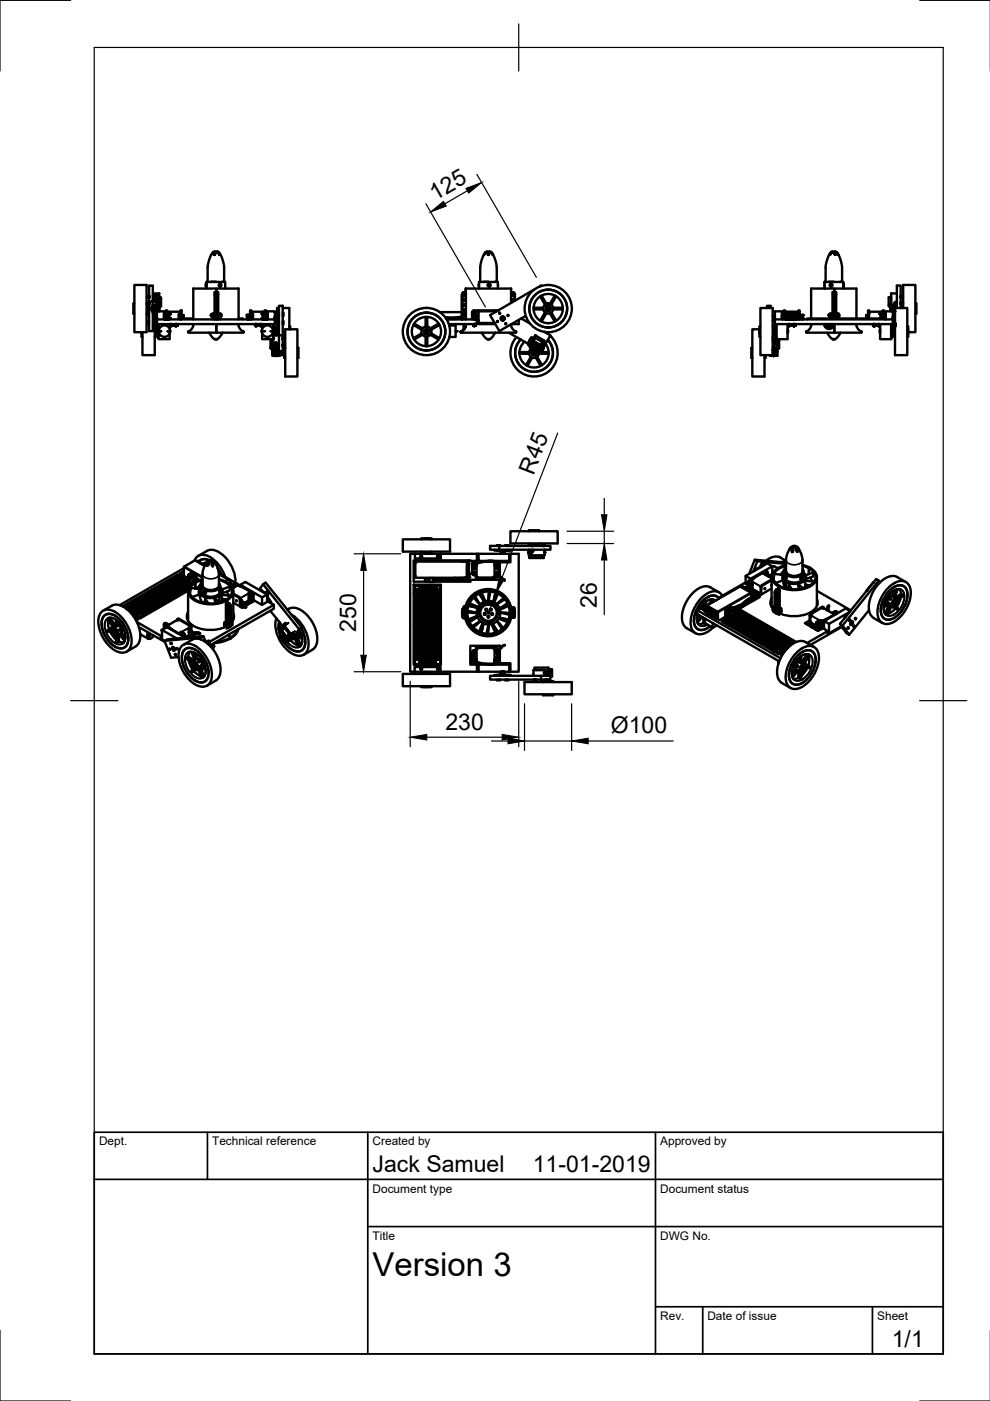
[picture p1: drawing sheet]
<svg xmlns="http://www.w3.org/2000/svg" width="210mm" height="297mm" viewBox="0 0 210 297" stroke-linecap="round" stroke-linejoin="round" font-family="sans-serif">
<defs><g id="words">
<text font-size="7" x="79" y="270.6">Version 3</text>
<g font-size="4.9">
<text x="92.2" y="42.6" transform="rotate(-30 92.2 42.6)">125</text>
<text x="113.1" y="100.9" transform="rotate(-69 113.1 100.9)">R45</text>
<text x="126.6" y="129" transform="rotate(-90 126.6 129)">26</text>
<text x="75.5" y="133.9" transform="rotate(-90 75.5 133.9)">250</text>
<text x="94.4" y="154.7">230</text>
<text x="129.5" y="155.5">Ø100</text>
<text x="79" y="248.5">Jack Samuel</text>
<text x="113" y="248.5">11-01-2019</text>
<text x="189.1" y="285.7">1/1</text>
</g>
<g font-size="2.5">
<text x="21" y="242.9">Dept.</text>
<text x="45" y="242.9">Technical reference</text>
<text x="79" y="242.9">Created by</text>
<text x="140" y="242.9">Approved by</text>
<text x="79" y="252.8">Document type</text>
<text x="140" y="252.8">Document status</text>
<text x="79" y="262.9">Title</text>
<text x="140" y="262.9">DWG No.</text>
<text x="140" y="279.9">Rev.</text>
<text x="150" y="279.9">Date of issue</text>
<text x="186" y="279.9">Sheet</text>
</g>
</g></defs>
<!-- layer: Visible -->
<g fill="none" stroke="#000" stroke-width=".51">
<path d="M44.7 59.8h1.1M45.5 53.5h.1a.28 .28 0 0 1 .2 .3 .28 .28 0 0 1-.3 .2 .28 .28 0 0 1-.2-.2 .28 .28 0 0 1 .2-.3zM46.2 53.5l.3 .1 .1 .4zM47.2 59.8h.3M47.5 59.7v-3.3l-.4-1.7-.8-1.3-.9-.1-.3 .2-.4 .7-.6 1.9-.1 3.7M102.5 59.8h1.1M102.9 53.5l-.3 .5zM104.1 53.5l.4 .5zM105 59.8h.3M105.3 59.7v-3l-.3-1.6-.8-1.6-.3-.2h-.7l-.6 .7-.7 1.8-.1 4M174.8 59.8v1.4v-1.4h4v.5M174.8 59.8h.1"/>
<path d="M175.7 59.8h1.1M176.2 53.5h.1l-.4 .5zM176.9 53.5l.2 .1a.25 .25 0 0 1 .2 .3 .25 .25 0 0 1-.3 .1zM177.4 53.5l-.3-.2-.8 .1-.3 .3-.5 1-.5 1.7v3.4M177.4 53.5l.4 .5zM177.8 54l.4 1.1 .3 1.4v3.2M178.2 59.8h.3M28.5 64.4h-.2v2.1h.2M28.5 60.4h2.6v10h-2.6zM30 70.9v-.5v1h.2M31.1 64.4h.2v2.1h-.2M31.3 65.6h.9"/>
<path d="M31.3 65.2h.9M31.3 62.9v.1M31.3 64.3v.1M31.3 62.9h.1M31.3 62.8v.2M31.3 64.3h.1M31.3 63h.1M31.3 64.2v.1M31.3 64.4h.1M31.3 62.8h.1M31.3 62.8v.1M31.4 62.8l-.1 .2"/>
<path d="M31.4 64.2l-.1 .2M31.4 62.8v.1M31.4 64.2v.1M31.4 63h-.1M31.4 63h.1M31.4 64.2l-.1 .1M31.4 62.9v.1zM31.4 64.3v.1M31.4 62.8v.2M31.4 64.2v.2M31.4 64.2h.1M31.4 62.8l-.1 .1"/>
<path d="M31.4 64.4h-.1M31.4 64.4h.1M31.4 64.5v-.1h.2v.1M31.4 63.1v-.2l.2 .1v.1M31.4 64.1l.1 .1M31.4 62.7l.1 .1M31.5 64.2v.2M31.5 62.8v.2M31.5 64.4l-.1 .1M31.5 63l-.1 .1M31.6 64.4v-.3h-.2v.3M31.6 64.1v.1"/>
<path d="M31.6 62.9v-.2h-.2v.3M31.6 62.7v.3M31.6 62.9h.1M31.6 64.4h.1M31.6 64.2v.1M31.6 64.2v.2M31.6 64.4l-.2 .1M31.6 63l-.2 .1M31.6 68.1h-.1v.2h.1M31.6 68.5h-.1v.3h.1M31.6 66.8h-.1v.2h.1M31.6 66.3h-.1v.3h.1"/>
<path d="M31.6 60.5h.8v3.5h-.8zM31.6 62.9v.1M31.6 64.3h.1M31.6 64.3v.1M31.6 65.6v4.6h.8v-4.2M31.6 63h.1M31.6 64v1.2M32.2 65.1v.1M32.2 65.2v.8l.7-.1M32.3 65.6v.1M32.3 65.6h.2l.1 .1M32.4 65.7h.2z"/>
<path d="M32.4 65.8h.1M32.4 64.5v.3M32.4 65.7h.1M32.4 62.6h.3v.4M32.4 64v.5M32.4 62.2h1.2v.8M32.4 66.4h.2M32.4 63.3h1.2M32.6 66.4v2.9h-.2M32.6 68.1v.1M32.6 68.6v.1M32.6 66.9h.1"/>
<path d="M32.6 66v.4M32.6 67l.1 .1M32.6 66.4h.1M32.7 67.1v.9M32.7 67.1h.3v.9h-.3M32.7 68h-.1M32.7 63h1.4v.4h-.5M32.7 62.7v.3M32.7 62.7l.2 .1v.2M32.7 62.7v.1M32.8 64.8h.4M32.8 64.8h.1"/>
<path d="M32.8 66v1.1M32.8 68v7.3h-2.6v-4.9M32.8 69.2h.2M32.9 68.5h.3M32.9 68.4h.3M32.9 62.4l.1 .2M32.9 68.4v.1M32.9 68.5h.1M32.9 62.7v.3M32.9 68.4h.1M32.9 65.4l.1-.1 .1 .1M32.9 65.5l.3 .1-.2 .1z"/>
<path d="M32.9 65.9h.2M32.9 64h.2M32.9 63.9h.2M32.9 63.8h.2M32.9 63.7h.2M32.9 69.4h.2M32.9 69.2h.2M32.9 69.1h.2M32.9 68.9l.2-.1zM32.9 68.9h.2M32.9 68.8h.2M32.9 68.7h.1"/>
<path d="M32.9 69h.1M32.9 68.9h.1M32.9 69.1h.1M32.9 68.5l.1 .1M32.9 63.8h.1M32.9 64h.1M32.9 68.6h.1M32.9 69.2h.1M32.9 69.3h.1M32.9 69.4h.1M32.9 68.8h.1M32.9 69.5h.1"/>
<path d="M32.9 69.2l.1 .1M32.9 69.1l.1 .1M32.9 69l.1 .1M32.9 68.8l.1 .1M32.9 69.3l.1 .1M32.9 66h.2zM32.9 65.4h.2zM33 63.5h.1zM33 69.5h.1zM33 69.4h.1M33 69.3h.1M33 69.2h.1"/>
<path d="M33 69.2l.1-.1zM33 69.1h.1M33 68.6h.1M33 69h.1M33 68.9h.1M33 68.8h.1M33 63.5v.1M33 63.6h-.1M33 67.4h.3M33 62.4v.2M33 63.3v.2M33 68.7h.1"/>
<path d="M33 67.7h.3M33 67.6h.3M33 67.5h.3M33 67.2h.3M33 67.8h.3M33 67.3h.3M33 69.4l-.1 .1M33 69.1h-.1M33 68.9l-.1 .1M33 69.2h-.1M33 69.1l-.1 .1M33 68.7l-.1 .1"/>
<path d="M33 69.3h-.1M33 68.8l-.1 .1M33 63h.1M33 62.6h.1M33 62.4h.1M33.1 64h.1M33 63.9h.1M33 63.8h.1M33 63.7h.1M33 63.6h.1M33 63.5h.1M33.1 63.4h.1"/>
<path d="M33 69.5h.1M33 66h.1M33 65.4h.1M33 65.5h.1M33 64.1h.1M33 69.5v1.9h-.2M33 70h.4M33 70.6h.4M33.1 63.4l-.1 .1M33.1 63.6h-.2M33.1 63.6l-.2 .1M33.1 69.5h-.1"/>
<path d="M33.1 69.4h-.1M33.1 69.3l-.1 .1M33.1 69.3h-.1M33.1 69.2l-.1 .1M33.1 69.2h-.1M33.1 69.1h-.1M33.1 69l-.1 .1M33.1 69h-.1M33.1 68.9h-.1M33.1 68.8h-.1M33.1 68.7h-.1M33.1 68.6h-.1"/>
<path d="M33.1 68.5l-.1 .1M33.1 63.5v.1M33.1 63.6h.1M33.1 68.7h.1M33.1 69h.1M33.1 68.9h.1M33.1 69.1h.1M33.1 69.5h.1M33.1 69.4h.1M33.1 69.3h.1M33.1 69.2h.1M33.1 68.8h.1"/>
<path d="M33.1 68.6h.1M33.1 68.5h.1M33.1 62.4v.2M33.1 63.3v.2M33.1 69.4v.1M33.1 69.3v.1M33.1 69.2v.1M33.1 69.1v.1M33.1 69v.1M33.1 68.8v.1M33.1 68.5v.1M33.1 64.1h.1"/>
<path d="M33.1 64.1h-.1M33.1 64l-.2 .1M33.1 64h-.2M33.1 63.9h-.2M33.1 63.8h-.2M33.1 63.7l-.2 .1M33.1 63.7h-.2M33.1 63.9l-.2 .1M33.1 63.8l-.2 .1M33.1 69.5h-.2M33.1 69.4l-.2 .1M33.1 69.3h-.2"/>
<path d="M33.1 69.2h-.2M33.1 69.1h-.2M33.1 69h-.2M33.1 68.9l-.2 .1M33.1 68.9h-.2M33.1 68.8h-.2M33.1 68.7l-.2 .1M33.1 68.7h-.2M33.1 68.6l-.2 .1M33.1 68.6h-.2M33.1 68.9v.1M33.1 69.4l-.1 .1"/>
<path d="M33.1 63.7h.1M33.1 63.9h.1M33.1 68.7v.1M33.1 68.6v.1M33.2 68.5h-.3M33.2 62.4l-.1 .2M33.2 68.4v.1M33.2 64.8h.1M33.3 67.7h25v1h-25zM33.3 67.3h-.3h.3M33.3 66v1.7M33.4 69.8v1.8h.2"/>
<path d="M33.4 69.8h.2M33.4 70.7h.2M33.5 65.6v.1M33.5 65.6h.2v.1M33.5 65.7h.2zM33.6 65.7h.1M33.6 63.4v1.4v-1M33.6 69h-.2v.8M33.6 68.7v3.2h2.4v-1.2M33.7 65.7l-.1 .1M33.8 65.1h.1M33.8 65.2v-.4h-1.6v.4h1.6v.8l-.7-.1"/>
<path d="M33.8 66h1v1.7M33.8 65.2h.1M33.8 65.1v.1M33.8 70.2h.4zM34.1 63.4v1.6h-.3M34.8 66.9h.1M34.8 66.7h.1M34.8 67.1h.1M34.8 67.2h.1M34.8 66.8h.1M34.8 67.3h.1M34.9 66.4h-.1v1.2h.1"/>
<path d="M34.9 66.1v1.6zM35 66.1h.2M35 66.1h-.1M35 67.3v.4zM35 66.3v.4h.2v-.4M35 66.3v.4M35 66.3h.2M35 67.3h.2M35.2 67.3v.4M35.2 66.3h.1M35.2 67.3v.1M35.2 67.7v-1.9h.2v1.9"/>
<path d="M35.2 67.7h.1M35.4 67.4v.2M35.4 67.5v.1M35.4 66.4v.2M35.4 66.5v.1M35.4 66.9h.1M35.4 67.1h.1M35.4 66.1h.1M35.4 67.4l.1 .2M35.4 67.6h.1M35.4 67.4h.1M35.4 66.6h.1"/>
<path d="M35.5 67.4v.2M35.5 66.4v.2M35.5 67.6v.1M35.5 66.6v.8M35.5 66.1v.3M35.5 66.1h.2v.3M35.5 66.7h.2M35.5 67.4h.2M35.5 67.7h.2M35.5 66.4h.2M35.5 66.6h.1M35.5 67.6h.1"/>
<path d="M35.5 66.4h-.1M35.5 66.4l.1 .2M35.5 67.4h.1M35.5 66.4h.1M35.5 67.4l.1 .2M35.6 67.4v.2M35.6 70.2h.3zM35.6 67.4h.1M35.6 67.6h.1M35.6 67.6h-.1M35.6 66.4v.2M35.6 66.6h.1"/>
<path d="M35.6 67.4h-.1M35.6 66.4h.1M35.6 66.6h-.1M35.6 67.4l.1 .2M35.6 66.4l.1 .2M35.7 67.4v.2M35.7 66.4v.2M35.7 66.4h.1M35.7 66.6h.1M35.7 67.4h.1M35.7 67.6h.1M35.7 67.4v.1"/>
<path d="M35.7 66.4v.1M35.7 66.6v.8M35.7 67.6v.1M35.7 66.1h2.5M35.7 67.7v-.3h.2v.3M35.7 67.3v.1M35.7 67.3v.4M35.7 66.7h.2zM35.7 66.7v-.3h.2v.3M35.7 66.3v.1M35.7 66.3v.5M35.7 66.3h.1"/>
<path d="M35.7 67.3h.1M35.7 66.3h.2M35.7 67.3h.2M35.9 67.3v.4h-.2M35.9 67.3v.1M35.9 66.3v.1M35.9 66.3v.5M35.9 67.5v.1M35.9 67.4v.2M35.9 66.5v.1M35.9 66.6h.1M35.9 67.6h.1"/>
<path d="M35.9 67.4h.1M35.9 66.4v.2M35.9 67.4v.2zM35.9 66.4h.1M35.9 67.4l.1 .2M35.9 66.4l.1 .2M36 67.4v.2M36 66.4v.2M36 68.7v1M36 66.4h-.1M36 67.4h-.1M36 67.6h-.1"/>
<path d="M36 66.6h-.1M36 67.4v.2zM36 66.4v.2zM36 66.6h.1M36 67.6h.1M36 67.4h.1M36.1 68.9h.1M36.1 68.7h.4M36.2 69.1h.2M36.2 68.7h.2M36.2 68.7h.1M36.2 69h.1"/>
<path d="M36.2 68.9h.1M36.2 69.1h.1M36.2 68.9v.2M36.2 69v.1M36.2 68.9v.1M36.3 69.1h.1M36.3 69.1h.1zM36.3 68.7h-.2v.2h.2M36.4 69.1h-.2M36.4 69h-.2M36.4 68.9h-.2M36.4 68.7h.1"/>
<path d="M36.4 69h.1M36.4 68.9h.1M36.4 69.1h.1M36.4 69v.1M36.4 68.9v.1M36.4 69l-.2 .1M36.4 68.9l-.2 .1M36.5 68.9h-.2v-.2h.2v.2h-.3M37.1 68.9h.1M37.1 68.7h.4M37.2 69.1h.1M37.2 68.7h.2"/>
<path d="M37.2 69.1h.2M37.2 68.7h.1M37.2 69h.1M37.2 68.9h.1M37.2 68.9v.2M37.2 69v.1M37.3 68.7h-.2v.2h.2M37.4 69.1h-.2h.2M37.4 69.1h-.2M37.4 69l-.2 .1M37.4 69h-.2M37.4 68.9l-.2 .1"/>
<path d="M37.4 68.9h-.2M37.4 69h.1M37.4 68.9h.1M37.4 69.1h.1M37.4 69v.1M37.4 68.9v.1M37.4 68.9v.2M37.5 68.9h-.2v-.2h.2v.2h-.3M37.9 66.7v.6M37.9 67.3h.4M38 66.7v.6h.3M38 66.7l.1 .5"/>
<path d="M38 66.7h.3l-.2 .1M38.1 66.9h.8h-.8M38.1 66.9v.2M38.1 67.1v.1h.8M38.1 67l.8 .1zM38.2 66.8h.1M38.2 66.3h.1M38.3 66l-.1 .3M38.3 66v.1M38.3 66.8v-1h.2v1M38.3 67.7h-.1M38.3 66.6l-.4 .1"/>
<path d="M38.3 67.3l-.2-.1-.1 .1M38.3 67.2v.5M38.3 66.3h.1M38.5 67.2v.5M38.5 67.5h2.5M38.9 66.8h-.8v.1M38.9 66.9v-.1v.4v-.2M38.9 66.9v.2M38.9 66.9h.1M38.9 67v.1M40 70.5h11.6M40 70.2l-.1 .2 .1 .1"/>
<path d="M41 67.7v-6.5h4.9v.7v-.7h4.7v6.5M41 68.7l-.1 .5-.2 .5-.7 .5M43.7 60.3v.3zM43.7 60.8l.1-.1v.5M43.7 60.2h.1M43.7 60.5h.1M43.7 60.4h.1M43.7 60.2v.6zM43.7 60.2l.1-.4h4v1.4M43.7 60.2v.6M43.8 60.3v.3M44.3 70.5l.3 .5a1.29 1.29 0 0 0 1.5 .9"/>
<path d="M44.7 66.8v.2M44.7 66.8l.1 .1M44.8 66.8v.2M44.8 67h.1M44.8 66.9v.1M44.8 66.9l-.1 .1M44.8 66.8h-.1M44.8 66.8v.1M44.8 66.8h.1M44.8 66.9h.1M44.8 66.6l.2 .1zM44.8 66.7v.3h.2v-.3"/>
<path d="M44.8 67v.1l.2-.1M44.8 66.6v.5M45 66.6v.1M45 66.7v.4M45 66.8v.1zM45 66.8h.1M45 67.7v-1.3h.5v1.3v-5.8l.8 .1v5.7M45 67h.1M45.5 71.9h.6M45.9 68.7v1.8M45.9 61.9v5.8M46.3 66.4h.5v1.3"/>
<path d="M46.5 60.4h.3v.1l-.1 .1zM46.6 60.3l.2 .1M46.7 60.2a.31 .31 0 0 0-.3 .3 .31 .31 0 0 0 .3 .3M46.7 60.4l.1 .1M46.8 60.5l-.1 .1M46.8 66.7h.1M46.8 67.1h.1M46.9 66.7v.4M46.9 66.7h.1M46.9 66.7v.3M46.9 67v.1M47.2 70.5l-.5 .9-.6 .5"/>
<path d="M50.6 68.7l.1 .7 .4 .6 .6 .3-.1 .2M50.6 67.5h.8v.2M52.3 66.8v.9M52.3 66.7h.6M52.6 66.9l-.2 .2 .2 .3M52.6 67.1v.1M52.6 67v.3M52.6 67v.1M52.6 67v.5l.2 .1-.3 .1M52.6 66.9h.1M52.7 66.9v.2M52.7 66.8h.8l-.1 .3"/>
<path d="M52.7 67h.7zM52.7 66.9h.7M52.7 66.9v.3v-.2M52.7 66.9v-.1v.1M52.7 67.2l.2 .3M52.8 67.7h-.3M53 67.3v.4M53 66.6l-.1 .2M53 67.5h-.1l-.1 .2M53 66.8v-1h.2v1M53.2 67.7h.1M53.2 67.3l.3-.1 .1 .1z"/>
<path d="M53.2 67.2v.5M53.2 66.6h.4M53.2 66.3h.1M53.3 66v.3M53.3 66l-.1 .1M53.3 66.3h-.1M53.3 66.1h2.5M53.3 66.8h.1M53.4 66.9h-.7M53.4 67.1v.1h-.7M53.5 66.8l-.3-.1h.4v.6h-.4M53.6 66.7l-.1 .5"/>
<path d="M53.6 66.6l.1 .1M53.6 66.7v.6M53.7 67.3h-.1M54 68.7v.2h.4M54 68.7h.2v.2h-.2M54 68.7h.4M54.1 69.1h.2M54.1 69.1h.2h-.1M54.1 69h.2M54.1 68.9h.2M54.1 69h.1M54.1 68.9h.1"/>
<path d="M54.1 69.1h.1M54.1 69l.1 .1M54.1 68.9v.2M54.2 69.1h.1M54.2 69l.1 .1M54.2 69h.1M54.2 68.9l.1 .1M54.2 68.9h.1M54.2 69l-.1 .1M54.2 68.9l-.1 .1M54.2 68.7h.1M54.2 68.7h.2v.2h-.2"/>
<path d="M54.3 69v.1M54.3 68.7h-.2M54.3 68.7h.1M54.3 69h.1M54.3 68.9h.1M54.3 69.1h.1M54.3 68.9v.2M55 68.7v.2h.4M55 68.7h.2v.2h-.2M55 68.7h.4M55.1 69.1h.2zM55.1 69.1h.3"/>
<path d="M55.1 69l.3 .1M55.1 69h.3M55.1 68.9l.3 .1M55.1 68.9h.3M55.1 69.1h.2M55.1 69l.2 .1M55.1 69h.2M55.1 68.9l.2 .1M55.1 68.7h.3M55.1 68.7h.1M55.1 69h.1M55.1 68.9h.1"/>
<path d="M55.1 69.1h.1M55.1 69l.1 .1M55.1 68.9l.1 .1M55.2 69.1h.1M55.2 69h.1M55.2 68.9h.1M55.2 69l-.1 .1M55.2 68.9l-.1 .1M55.2 68.9h-.1M55.2 68.7h.2M55.2 68.7h.2v.2h-.2M55.3 68.7h.1"/>
<path d="M55.3 69h.1M55.3 68.9h.1M55.3 69.1h.1M55.3 69v.1M55.3 68.9v.1M55.3 68.9l.1 .2M55.5 66.6h.1M55.5 67.6h.1M55.6 67.4l-.1 .2zM55.6 67.4v.2M55.6 66.4l-.1 .2M55.6 66.4l-.1 .2 .1-.2"/>
<path d="M55.6 66.4v.2M55.6 66.4h.1M55.6 66.6h.1M55.6 67.4h.1M55.6 67.6h.1M55.6 70.7v1.2h2.3M55.6 68.7v1M55.6 67.4l-.1 .2M55.7 67.5l-.1 .1M55.7 67.4l-.1 .2M55.7 66.5l-.1 .1M55.7 66.7l.1 .1z"/>
<path d="M55.7 67.4h-.1M55.7 66.6h-.1M55.7 67.3v.4h.1M55.7 67.7v-.3h.1v.3M55.7 67.3v.1M55.7 66.7v-.3h.1v.3M55.7 66.3v.1M55.7 66.3v.5M55.7 70.2h.3zM55.7 66.3h.1M55.7 67.3h.1M55.8 67.3v.1"/>
<path d="M55.8 67.5v.2M55.8 67.3v.2M55.8 66.3v.1M55.8 66.3v.5M55.8 66.6h.1M55.8 66.4h.1M55.8 66.7v.7h.3M55.8 66.1v.3h.3M55.8 67.4v.2M55.8 67.4v.1M55.8 67.4h.1M55.8 66.4v.2"/>
<path d="M55.8 66.4v.1M55.8 66.7h.3M55.8 67.6h.1M55.8 67.7h.3M55.8 66.6v.1M55.8 67.6v.1M55.9 67.4l-.1 .2M55.9 66.4l-.1 .2M55.9 66.4v.2M55.9 67.6h.1M55.9 66.4h.1M55.9 66.6h.1"/>
<path d="M55.9 67.4h.1M55.9 67.4v.2M55.9 67.4h-.1M56 67.4l-.1 .2M56 66.4l-.1 .2M56 66.4v.2M56 67.4v.2M56 67.4h-.1M56 67.4h.1M56 67.6h.1M56 66.4h.1M56 66.6h.1"/>
<path d="M56.1 67.4l-.1 .2M56.1 66.4l-.1 .2M56.1 67.6h.1M56.1 66.6h-.1M56.1 66.4h.1M56.1 66.4h-.1M56.1 66.1v.3M56.1 66.7v.7M56.1 66.1h-.3M56.1 67.4v.2M56.1 66.4v.2M56.1 66.9h.1"/>
<path d="M56.1 67.1h.1M56.1 66.1h.1M56.1 66.6v.1M56.1 67.4h.1M56.1 67.6v.1M56.1 67.6h-.1M56.1 66.6h.1M56.1 67.7v-1.9h.2v1.9M56.1 67.5v.1M56.1 66.5v.1M56.3 66.1h.3M56.3 67.7h.1"/>
<path d="M56.3 67.3v.4M56.3 67.3l.2 .1v.3v-.4M56.3 66.3h.2v.4h-.2zM56.3 67.3v.1M56.3 66.3h.1M56.5 66.3v.4M56.6 66.1h.1M56.6 66.1v1.6zM56.6 66.4h.1l-.1 1.2M56.6 66.3h.1M56.7 66.9h.1M56.7 66.7h.1"/>
<path d="M56.7 67.1h.1M56.7 67.2h.1M56.7 66.8h.1M56.7 67.3h.1M56.8 67.3h.1M56.8 67.7v-1.7h1.5v1.7h.3M57.4 70.2h.3zM57.4 73.9h.5v.3h-.2v.8M57.4 73.6h.5v.3h-.5zM57.4 71.9v1.7v-1.7h.5zM57.7 74.6l.6 .1M57.7 75h.8"/>
<path d="M57.9 71.1h1.2v3.4h.8v-3.4M57.9 74.5h.1M57.9 68.7v4.9M57.9 71.7v1.5M57.9 69h.2v.8M57.9 74.6h.1M57.9 74.1h1.2M57.9 69.8h.2M57.9 70.7h.2M58 74.4l-.3 .1M58.1 69.8v1.3M58.1 70h.4"/>
<path d="M58.1 70.6h.4M58.3 67.3h.3h-.3M58.3 67.4h.3M58.3 67.6h.3M58.3 67.5h.3M58.3 67.2h.3M58.3 67.8h.3M58.3 67.3h.3M58.3 67.7h.3M58.3 74.7l.1 .3 .4-.1v-.2M58.4 72.7v.2M58.4 73.5h.1"/>
<path d="M58.4 72.7h.1M58.4 73.4l.1 .1 .2-.1M58.4 75.4h.3M58.4 74.2l-.5 .1 .5 .3 .4-.1 .3-.2M58.4 73.4h.1M58.5 73.4l.1 .1M58.5 73.4v.1M58.5 74.4h.1M58.5 74.3l.1 .1zM58.5 74.3h.1zM58.5 74.1l.1 .1h-.1M58.5 74.1h.1"/>
<path d="M58.5 74.2h.1M58.5 72.9h.1M58.5 74.8h.1M58.5 74h.1M58.6 74.4h.1M58.6 74.3h.1M58.5 74.3h.1M58.6 74.2h.1M58.6 73.9h.1M58.5 74.8v.1M58.5 74.8l.1 .1M58.6 75h1.7"/>
<path d="M58.6 73.9v.2M58.6 72.7l.1 .4M58.6 72.7l-.1 .2M58.6 73.9v.1M58.6 72.7v.2M58.6 74.4h-.1h.1M58.6 74.1h.1M58.6 73.5h-.1M58.7 73.4h-.3h.3M58.7 73.1v.3M58.7 73.4h.1M58.7 73.4v.1"/>
<path d="M58.7 73.1h.1M58.7 72.9h.1v.7h-1.4v.3M58.7 69.2h-.2v1.9M58.7 68v3.1M58.8 74.2h-.1h.4M58.8 73.1v.3M58.8 73.1h.1M58.8 73.4h.1M58.8 73.1h.3M58.9 67.1v.9M58.9 67.1h-.3v.9h.3M58.9 68h.1"/>
<path d="M59 68.2v.4M59 68.6v.7h.1M59 66.9h.1M59 68.6v.1M59 68.1v.1M59 68.6h.1M59 67l-.1 .1M59 66.4h.1M59.1 74.4h.1M59.1 74.5h.1M59.1 74.6h.1M59.1 65.8h-.1v2.4"/>
<path d="M59.1 64.8h.8v6.3h-.8zM59.1 65.3h-.4v1.8M59.3 74.6v.8h-1.6v-.4M59.3 74.5l.1 .1M59.3 75.3h1M59.4 74.6l-.6 .1M59.4 74.6h.9M59.9 73.2l.1 .1zM59.9 71.8l.1 .1M59.9 66.8h.2v.2h-.2M59.9 68.5h.2v.3h-.2M59.9 68.1h.2v.2h-.2"/>
<path d="M59.9 66.3h.2v.3h-.2M59.9 65.3h1.4v4.5M60 71.7h-.1M60 73.1l-.1 .1M60 73.3h-.1M60 71.9h-.1M60 71.6v.2M60 73v.2M60.1 71.6h-.1v.4h.1v-.2h-.1v.2M60.1 71.6v.2M60.1 73h-.1v.4h.1v-.2l-.1 .1v.1M60.1 73v.2"/>
<path d="M60.1 73.1v.2M60.1 71.9h.1M60.1 71.7v.2M60.1 73.3h.1M60.1 73.1h.1M60.1 71.7h.1M60.1 71.6v.1M60.1 73v.1M60.1 71.9v.1M60.1 73.3v.1M60.1 73.2l.1 .1M60.1 73.1l.1 .2"/>
<path d="M60.1 71.8l.1 .1M60.1 71.7l.1 .2M60.1 71.7v.1M60.1 73.1v.1M60.1 71.8h.1M60.2 73.2v.1M60.2 73.1v.2M60.2 71.8v.1M60.2 71.7v.2M60.2 73.3h.1M60.2 71.7v.1M60.2 71.9h.1"/>
<path d="M60.2 73.1v.1M60.2 73.2h.1M60.2 71.8h.1M60.5 73.8h-.2v2.1h.2M60.5 69.8h2.6v10h-2.6zM61.3 69.2h.2v.6M63.1 73.8h.2v2.1h-.2M87.7 68.9l1.7 1M87.8 68.6l1.8 1M89.4 70.7l-1.7 1M89.6 71l-1.8 1M90.2 67.2v2"/>
<path d="M90.2 71.4v2M90.6 67.2v2M90.6 71.4v2M90.6 69.8a.54 .54 0 0 1 .3 .7 .54 .54 0 0 1-.7 .3M91.2 71l1.8 1M91.4 70.7l1.8 1M93 68.6l-1.8 1M93.2 68.9l-1.8 1M93.2 66.2h4.7M95.2 68.7h9.8M95.2 69h1.4v2.4h-1.3M96.6 70.2h.4z"/>
<path d="M97.8 70.5h11.5M97.9 66.2h.1M98 67.2h-3.6M98 67.5l-3.4 .1M98 67.5l-3.3 .1M98 66.4v1.3M98.3 68.7v1.1h.1M98.4 62.3l.2 .2-.2 .1M98.4 63.4l.2 .2-.2 .1M98.4 64.5l.2 .2-.2 .1M98.4 65.6l.2 .2-.2 .1M98.5 68.7v1"/>
<path d="M98.5 61.9h.3v5.8M98.5 61.9l-.5 .3v.2v5.3v-1.3h.7v1.3M98.5 61.9l-.4 .3-.1 .2M98.6 68.7v.5M98.6 69.2h-.1M98.6 69.2h.1M98.8 61.9v-.7h9.6v.7M98.8 69l-.4 .8-.7 .5 .1 .2M98.8 61.2v.7zM98.8 69l-.4 .7-.6 .5M98.8 68.7v.3M100.1 67.7v-1.5l.4-.4h.4v1.9"/>
<path d="M100.3 68.9h.1M100.3 68.9h.5M100.3 68.7v.2M100.3 68.7h.1M100.4 68.7h.4M100.4 66.4h.1M100.5 67.3h.1M100.5 69.1h.1M100.5 68.9h.1M100.5 68.9v.2M100.5 69v.1M100.5 69h.1"/>
<path d="M100.5 68.9v.1M100.5 68.7h-.2M100.6 67.3h.1M100.6 66.3h.1M100.6 68.9h-.1M100.6 68.7h.1M100.6 69.1h.1M100.6 67.7l.2-.2-.2-.2-.2 .2 .1 .2M100.6 69.1h-.1M100.6 69l-.1 .1M100.6 69h-.1M100.6 68.9l-.1 .1"/>
<path d="M100.6 68.7h-.1M100.6 68.9v.1M100.6 69h.1M100.6 68.9h.1M100.6 69v.1M100.6 68.7l-.2 .2h.3M100.6 68.9v.2M100.7 68.7l.1 .2zM100.7 67.4h.1M100.7 66.4h.1M100.7 66.4v.2M100.7 67.5v.1"/>
<path d="M100.8 67.5h.1M100.8 66.5h.1M100.8 68.7h.1M100.8 67.5l-.1 .1M100.8 66.5l-.1 .1M100.9 66.9h.1M100.9 67.1h.1M100.9 66.1h.6M101.1 66.1l-.1 1.6M101.1 68.3h.4M101.1 66.1h.1M101.4 67.9h-.2"/>
<path d="M101.6 61.2v-1.4h4v1.4M101.6 60.3v.4M101.6 60.2v.6M102.1 70.5l.3 .5a1.29 1.29 0 0 0 1.4 .9M103.6 60.4h.3l-.1 .2h-.1zM103.7 60.2h.1M103.7 60.2l-.3 .3 .3 .3M103.8 60.3l.1 .1M103.9 60.4l-.2 .2M105 66l-.4-.2h-3.3l-.3 .3M105 70.5l-.1 .2a1.57 1.57 0 0 1-1.6 1.2M105.3 66h-3.8v2.5h3.4h-3.8v-.8h-6.4"/>
<path d="M105.4 68.1l.1 .1zM105.6 60.4v.2M105.6 65.8h-.6v.2M105.9 66.4l.1 .1zM107.2 68.6l.1 .1zM107.7 66.8v.1zM107.9 70.5l4.1 2.4M108.4 68.8a1.56 1.56 0 0 0 .8 1.4l.3 .1-.1 .2M108.8 63.7l.1-.1-.1-.2 .2 .2-.2 .1M108.8 62.3l.2 .2-.2 .1 .1-.1zM109.2 62.4v1.4M109.2 63.8v-1.4a.6 .6 0 0 0-.8-.5v2.3"/>
<path d="M110 67.8v.9h-1.6M110.1 75h2.1M110.1 74.6h2.1M110.4 72a4 4 0 0 0 0 5.6 4 4 0 0 0 5.6 .1 4 4 0 0 0 .2-5.6M110.5 67.5l1.8 1.1M111.2 72.5a3.1 3.1 0 0 0-.4 4.3 3.1 3.1 0 0 0 4.4 .4 3.1 3.1 0 0 0 .5-4.3M111.9 72.8l.6 1.2M112 72.9h.1M112 72.9v.1M112 72.9l.1 .1M112 72.9l.1 .1h-.1M112 72.9l.2 .1"/>
<path d="M112.1 72.9h.1M112.1 72.8l.1 .1M112.1 72.9h-.1M112.1 72.8h.1M112.1 72.8l-.1 .1M112.1 72.7l.1 .1M112.1 73h.1M112.1 72.7h.1M112.1 73l1 .6M112.1 72.7v.1M112.2 73h-.2M112.2 72.7v.1"/>
<path d="M112.2 72.7l.1 .1M112.2 72.6l.1 .1M112.2 72.6h.1M112.2 72.9h.1M112.2 72.7h.1M112.2 72.6l-.1 .1M112.2 72.9l-.1 .1M112.2 72.7h-.1M112.2 72.8v.1M112.2 72.2l-.1 .2 .4 .3-.1 .4M112.2 72.5l.2 .1M112.2 72.8h.1"/>
<path d="M112.2 72.5v.1M112.3 72.7v.1M112.3 72.7h.1M112.3 72.5l.1 .1M112.3 72.6v.1M112.4 73.1l1.2 .7M112.4 72.6h-.1M112.4 72.6h.1M112.4 71.9l2.9 1.7-.2 .3-2.9-1.7zM112.5 72l.3 .1zM112.5 73.2l.3 .6M112.5 74.7v.1h.2"/>
<path d="M112.5 72.7h.1M112.5 75.7l-1 1.7M112.7 74.2l1.4 .8-.3 .4-1.4-.7zM112.7 74.9l.3 .4h.5v.1l.2 .1v-.1M112.7 74.1v.1M112.7 74.1l1.4 .9M112.8 72.1h-.1M112.8 75.8l-1 1.8M112.9 73.9h.2M112.9 72.7l-.1 .1 1.5 .9 .1-.2M113 73.8a1.07 1.07 0 0 0-.8 1.3 1.07 1.07 0 0 0 1.4 .7 1.07 1.07 0 0 0 .6-1.4M113 75l.1 .2 .1-.1"/>
<path d="M113.1 73.9l1 .7 .2-.4M113.1 71.7l-.4-.2-.3 .4M113.1 65.2h2M113.1 65.6h2M113.1 72.3l.4-.6 1.5 .8-.4 .7M113.1 73.5l-.2 .4M113.2 61.4l-9.3 5.4 2 3.4 5.6-3.2M113.2 74.4v.1M113.3 73.6l-.2 .3M113.3 74.3h-.3M113.3 74.2l-.1 .2M113.3 74.2l.5 .3"/>
<path d="M113.4 74.1l-.1 .1M113.4 74.2v.1M113.5 71.1l-.7 1.1M113.5 71.1l1.9 1.2-.5 1M113.5 74.2h.1M113.6 74.3v.1M113.6 75.8l1 1.8M113.7 74.6l.1 .1M113.7 74.3h.1M113.7 74.3v.1M113.7 74.5h.1M113.8 74.4h.1"/>
<path d="M113.8 74.5l-.2 .2M113.8 74.4l-.1 .1M113.9 75.7l1 1.7M113.9 74l.4 .2M114.3 75h2M114.3 74.6h2M114.3 74.2l.2 .2M114.5 74.4h.1M114.5 74.4l.1 .1M114.5 74.4l.1 .1-.1-.1M114.5 74.3l.1 .1M114.5 62.8l1 1.8"/>
<path d="M114.5 74.3v.1M114.5 74.3l.2 .1M114.5 74.3h.1M114.6 74.3v.1M114.6 74.3l.1 .1M114.6 74.2l.1 .1M114.6 74.3h.1M114.6 74.3h-.1M114.6 74.5h.1M114.6 74.2h.1M114.6 74.4h.1M114.6 74.2v.1"/>
<path d="M114.6 74.4v.1M114.6 74.1l.2 .1M114.6 74.1h.1M114.6 74.1v.1M114.7 74.1v.1M114.7 74.1l.1 .1M114.7 74.1h-.1M114.7 74.1h.1M114.7 74.1l-.1 .1M114.7 74l.1 .1M114.7 74.3h.1M114.7 74.3l-.1 .1"/>
<path d="M114.7 74l.2 .1M114.7 74v.1M114.7 74h.1M114.7 74.3v.1M114.7 74h.2M114.7 74.2h.1M114.7 74.2v.1M114.8 74.2h.1M114.8 74h.1M114.8 60.6l-.6 .2M114.8 74.2h-.1M114.8 74.1v.1"/>
<path d="M114.8 74.1h.1M114.8 62.7l1 1.7M115 73.4l.2 .1M115 73.4l.3 .1M115.1 73.9l-.1 .2-.4-.2-.3 .3M115.1 72.9l.4 .2-.2 .5M115.2 72.7l.3 .2-.3-.2M115.2 73.5h.1M115.3 73.2l-.1 .1M115.3 73.2h-.2l.1 .1M115.4 70.4l1.3 .7-2 3.4-.1-.1M115.5 70.4l.7 .4"/>
<path d="M115.5 66.3l-1 1.7M115.8 66.4l-1 1.8M116.6 66.4l1 1.8M116.7 71.2a5 5 0 0 1 .2 7 5 5 0 0 1-7 .3 5 5 0 0 1-.4-7M116.9 66.3l1 1.7M117.3 65.2h2M117.3 65.6h2M117.6 62.7l-1 1.7M117.9 62.8l-1 1.8M159.5 73.8h-.2v2.1h.2M161 69.8h-1.5v10h2.6v-4.5M161 69.8v1.1"/>
<path d="M161.2 69.2h-.2v2.2h.2M161.2 65.3h2.6v10h-2.6zM162.3 75.3v.6h-.2M162.6 65.3v-.5h.8v.5M163.2 75.3v.1l.7-.1M163.8 67.1h.2v.9h-.2M163.8 71.9h1.4v.3v-.3h-.5M163.8 72.2h1.4v1.7h-.5M163.8 69.2h.2v2.2h-.2M163.8 71.6h.1M163.8 74.7h1M163.9 74.2h.1"/>
<path d="M163.9 71.6v.3zM163.9 73.6v.3M163.9 73.9h.1M163.9 74.8v.1M163.9 75h.3l-.3 .1zM163.9 74.8h.3M163.9 74.1h.1M164 72.9h.1l-.1 .1M164 72.9h.1M164 72.8l.1 .1M164 72.8h.1M164 72.7h.1"/>
<path d="M164 72.6l.1 .1M164 72.6h.1M164 72.5h.1M164 72.9l.1 .1M164 72.7l.1 .1M164 74.8l.2 .1zM164 75.4h.2zM164 72.4v.1M164 72.5h-.1M164 72.3h.1zM164 73h.1M164 72.4h.1"/>
<path d="M164 72.3h.1M164 67.4h.3M164 72.2v.3M164 67.7h25.6M164 67.6h.3M164 67.5h.3M164 67.2h.3M164 67.8h.3M164 67.3h.3M164 67.7h.3M164 74.8l.1 .1zM164 75.4h.1z"/>
<path d="M164 75.4h.1M164 74.9h.1M164 75.5h.1M164 72.9v.1M164 70h.5M164 70.6h.5M164 71.1h.5M164.1 72.9h.1M164.1 72.5h.1M164.1 72.2v.4M164.1 72.9v.1M164.1 72.8h.1"/>
<path d="M164.1 73.9h.1M164.2 73.6v.3M164.2 74.8v.1M164.2 74.2h.1M164.3 74.2h-.5h1v1.2l-.9-.1M164.3 74.2h.1M164.3 67.3h-.3h.3M164.5 75v.2M164.5 75h.2v.2M164.5 75.1l.2 .1zM164.5 75.2h.1M164.6 75.2h.1"/>
<path d="M164.7 72.7v1.2M164.7 72.2v.5M164.7 72.7v1M164.7 71.9v.3h.5v1.7h-.5M164.7 69h-.2v2.6h.2M164.7 68.7v3.2h2.3v-3.2M164.7 71.9h.1M164.7 73.9v.3M164.8 74.5v.1M164.8 74.6h.1M165.8 67v-1h-1.5v2.7h25v-2.7h-1.5v1.7M165.8 66.7h.1"/>
<path d="M165.8 66.9h.1M165.8 66.8h.1M165.8 67.2h.1M165.8 67h.1M165.8 67.3h.1M165.8 67.2v.5M165.8 67.2l.1 .4M165.9 67.2h.1M165.9 67h-.1l.1 .4M165.9 67.5v.1M165.9 66.4h-.1v.6M165.9 66.3v1.4"/>
<path d="M166 66.1h.2h-.3v.2l.2-.1h3.1l.2 .1M166 66.1h.1M166.2 66.2v-.4h.2v.4M166.3 67.7v-1.3h2.7l.1 1.3M166.4 67.7v-1l.1 1M166.4 66.1h.1M166.5 66.1v.1M166.5 66.1l.2 .1M166.6 66.7v1zM166.7 66.7v1zM166.7 66.1h2.5M166.8 67.7v-1l.1 1v-1v1"/>
<path d="M167 67.7v-1v1v-1l.2 1v-1v1M167 70v.4M167 69.7l.1 .5-.1 .5M167.1 68.7v.2h.4M167.1 68.9h.2M167.1 68.7h.2M167.1 68.7h.4M167.2 69l.2 .1M167.2 69h.2M167.2 68.9l.2 .1M167.2 68.9h.2M167.2 68.7h.2"/>
<path d="M167.2 69h.1M167.2 68.9h.1M167.2 69.1h.1M167.2 67.7v-1l.1 1M167.2 68.7h.1M167.2 69l.1 .1M167.2 68.9l.1 .2M167.3 69.1h.1M167.3 69h.1M167.3 68.9h.1M167.3 68.7h.1M167.3 69h-.1"/>
<path d="M167.3 68.9h-.1M167.3 68.7h.2v.2h-.2zM167.3 67.7v-1l.1 1M167.4 69.1h.1M167.4 68.7h.1M167.4 69h.1M167.4 68.9h.1M167.4 69v.1M167.4 68.9v.1M167.4 67.7v-1l.2 1M167.6 67.7v-1l.1 1M167.7 67.7v-1v1"/>
<path d="M167.8 67.7v-1l.1 1M167.9 66.7v1zM168 67.7v-1h.1v1M168.1 68.7v.2h.4M168.1 68.9h.2M168.1 68.7h.2M168.1 68.7h.4M168.2 67.7v-1l.1 1M168.2 69.1h.1M168.2 69.1h.2M168.2 69h.2M168.2 68.9h.2"/>
<path d="M168.3 69.1h.1M168.2 68.7h.1M168.2 69h.1M168.2 68.9h.1M168.2 68.9l.1 .2M168.2 68.9l.1 .1M168.3 69l.1 .1M168.3 69h.1M168.3 68.9l.1 .1M168.3 68.9h.1M168.3 68.7h.1M168.3 69l-.1 .1"/>
<path d="M168.3 68.9l-.1 .1M168.3 67.7v-1h.1v1M168.3 68.7l.2 .2h-.1zM168.4 68.9h.1M168.4 69v.1M168.4 68.7h.1M168.4 69h.1M168.4 69.1h.1M168.4 69.1h-.1M168.4 68.9v.2M168.5 66.7v1zM168.6 67.7v-1v1"/>
<path d="M168.7 67.7v-1v1l.1-1v1M168.8 67.7v-1l.1 1M169.2 66.1v.1M169.2 66l.1 .1M169.2 66.1h.1M169.2 66.2h.1M169.2 66h.1M169.3 66.1h.1M169.3 66l.1 .1M169.3 66.2v-.4h.2v.8M169.4 67.4v.1M169.4 66.9v.1"/>
<path d="M169.4 66.6l.2 .1M169.4 66.3v1.4M169.4 67.3h.1M169.4 66.8v.9M169.5 66.7h.7M169.6 67.5h.1M169.7 67.6h.3M169.7 67.5h.3M169.8 67.7h.1M170 67.6l.1-.8-.6 .1v.8M170.1 67.6l.1 .1M170.2 66.8v.9"/>
<path d="M171 70.5h11.6M171.1 67.7v-.2h16.5v.2M172 68.7l-.1 .7-.5 .6-.5 .3 .1 .2M174.7 68.7a1.05 1.05 0 0 0 1.1 1.1 1.05 1.05 0 0 0 1-1.1M174.9 68.7h.1M175.3 68.7a.46 .46 0 0 0 .5 .5 .46 .46 0 0 0 .4-.5M175.4 70.5l.5 .9 .6 .5M175.4 68.7a.35 .35 0 0 0 .4 .4 .35 .35 0 0 0 .3-.4M175.5 68.7l.3 .3 .2-.3M175.7 68.7l.1 .1 .1-.1M175.7 66.8l.1 .2M175.7 66.8l.1 .1"/>
<path d="M175.8 66.8v.2M175.8 66.8h.1M175.8 66.9v.1M175.8 66.8v.1M175.8 66.8l.1 .1M175.9 66.8v.2M175.9 66.9l-.1 .1M175.9 66.8h-.1M175.9 66.9v.1M175.9 66.8h.1M175.9 66.7v.1M175.9 66.7v.4"/>
<path d="M175.9 66.7h.1M175.9 67.1h.1M176 67l-.1 .1M176 66.8l-.1 .2M176 60.4l.1-.1 .2 .2-.3 .1zM176 60.6h.2M176 60.4l.1 .2M176.2 60.3l-.2 .1M176.2 60.2l.3 .3-.3 .3M176.5 71.9h.6M176.5 68.7h.1M176.5 61.9l.8 .1v5.5v-1.1h.5v1.1"/>
<path d="M176.5 61.9v5.6v-1.1h-.5v1.1M176.9 61.9v-.7h4.7v6.3M176.9 68.7v1.8M176.9 61.9v-.7h-4.9v6.3M176.9 62.4v5.1M176.9 61.9v.5M177.8 66.7h.1M177.8 67.1h.1M177.9 66.7v.4M178.2 70.5l-.2 .5a1.29 1.29 0 0 1-1.5 .9M178.8 60.3v.3M178.8 60.2h.1l-.1 .6"/>
<path d="M178.8 60.8v-.1v.5M178.8 60.2v.6M181.6 68.7l.1 .6 .5 .7 .5 .3-.1 .2M183.6 67h.4zM183.7 66.8h.3M183.7 67.2h.3M183.7 66.8v.4M184 67.5v-1.7h.3v1.7M184 66.9h-.4h.4M184.3 66.3h.1M184.3 66v.1M184.3 66.1h.1"/>
<path d="M185.1 68.7l.2 .2h-.2zM185.1 68.7h.3M185.2 69.1h.1M185.2 68.7h.1M185.2 69h.1M185.2 69v.1M185.2 68.9v.1M185.2 68.9v.2M185.2 68.9h.1M185.3 68.7h.2v.2h-.4M185.3 68.9h.2M185.3 69.1h.1"/>
<path d="M185.3 69.1h-.1M185.3 69l-.1 .1M185.3 69h-.1M185.3 68.9l-.1 .1M185.3 68.9h-.1M185.3 68.7h.1M185.3 69h.1M185.3 68.9h.1M185.3 69l.1 .1M185.4 68.7h.1M185.4 69.1h-.1M185.4 69.1h-.2"/>
<path d="M185.4 69h-.2M185.4 68.9h-.2M185.4 68.9l-.1 .2M185.4 68.9h-.1M185.4 69h-.1M186.1 68.7h.2v.2h-.2zM186.1 68.7h.3M186.2 69.1h.1M186.2 68.7h.1M186.2 69h.1M186.2 68.9h.1M186.2 68.9v.1"/>
<path d="M186.2 69v.1M186.3 68.7h.2v.2h-.4M186.3 68.9h.2M186.3 69.1h.1M186.3 69.1h-.1M186.3 69h-.1M186.3 68.9h-.1M186.3 68.7h-.1h.2M186.3 69h.1M186.3 68.9h.1M186.3 69l.1 .1M186.3 68.9l.1 .1"/>
<path d="M186.4 68.7h.1M186.4 69l-.2 .1M186.4 69h-.2M186.4 68.9l-.2 .1M186.4 68.9h-.2M186.4 69.1h-.1M186.4 68.9l-.1 .2M186.4 68.7h-.1M186.4 69l-.1 .1M186.6 66.6h.1M186.6 66.4v.1M186.6 66.5v.1"/>
<path d="M186.6 66.4v.2M186.6 67.4h.1M186.6 66.4l.1 .2M186.6 68.7v3.2h2.3v-3.2M186.6 67.4l-.1 .1M186.6 67.4v.1M186.6 69.7l-.1 .5 .1 .5M186.6 70v.4M186.6 67.4l.1 .1M186.6 66.4h.1M186.7 66.4l-.1 .2M186.7 66.4v.1"/>
<path d="M186.7 67.4v.1M186.7 67.3l.1 .1zM186.7 67.3v.2M186.7 66.3l.1 .1zM186.7 67.4h-.1M186.7 66.3v.5M186.7 67.3h.1M186.8 67.4v.1M186.8 66.4v.3l-.1-.3M186.8 66.3v.5M186.8 66.6h.1M186.8 66.5l.1 .1"/>
<path d="M186.8 66.4l.1 .2M186.8 67.4l.1 .1M186.8 66.3l.1 .1M186.9 67.4l-.1 .1M186.9 66.6l-.1 .2-.1-.1M186.9 66.4v.2M186.9 67.4v.1M186.9 66.1h-2.6v.3M186.9 66.4h.1M186.9 67.4h.1M186.9 66.6h.1M186.9 66.4l.1 .2"/>
<path d="M186.9 67.4l.1 .1M187 66.4v.2M187 67.4v.1M187 66.6h.1M187 66.4h.1M187 66.4h-.1M187 67.4h-.1M187 66.4l.1 .2M187 67.4l.1 .1M187 67.4h.1M187.1 66.4v.2M187.1 67.4v.1"/>
<path d="M187.1 66.4v1M187.1 66.4h.1M187.1 66.4h-.1M187.1 67.4h.1M187.1 66.1v.3M187.1 66.1h-.2v.3h.2M187.1 66.7h-.2v.7h.2M187.1 66.9h.1M187.1 67.1h.1M187.1 66.1h.1M187.1 66.4l.1 .2M187.1 66.6h.1"/>
<path d="M187.2 67.5v-1.7h.1v1.7M187.3 66.1h.3M187.3 66.7h.3M187.4 66.3v.4M187.4 67.3v.2M187.4 67.3h.1l.1 .2-.1-.2M187.4 66.3h-.1M187.4 66.3h.1M187.4 67.3l-.1 .1M187.5 66.3l.1 .4M187.5 66.3v.4M187.6 66.1h.1"/>
<path d="M187.6 66.1v1.4M187.6 66.4h.2v1.2h-.2M187.8 66.7h.1M187.8 66.9h.1M187.8 67.1h.1M187.8 67.2h.1M187.8 66.8h.1M187.8 67h.1M187.8 67.3h.1M188.4 64.7v.3h1.8M188.7 65.1l.2-.1v.2M188.7 65.2l.2 .1"/>
<path d="M188.8 65v1M188.8 65.6h.7M188.9 65.2v.1M188.9 62.7v1.6M188.9 65.3h.9M188.9 69h.2v2.6h-.2M188.9 63h-.5v1.7h1.5v-.7h.3M189.1 70h.4M189.1 70.6h.4M189.3 67.3h.3h-.3M189.3 67.4h.3M189.3 67.6h.3"/>
<path d="M189.3 67.5h.3M189.3 66h.5M189.3 67.2h.3M189.3 67.8h.3M189.3 67.3h.3M189.3 67.7h.3M189.3 65.3l.1 .3 .4-.1M189.4 68.5h.3M189.4 68.4h.3M189.4 68.4v.1M189.4 66h.3M189.5 69.5h.1"/>
<path d="M189.5 69.3h.1M189.5 68.9h.1M189.5 68.8h.1M189.5 68.7h.1M189.5 69.4h.1M189.5 68.6h.1M189.5 69h.1M189.5 69.1h.1M189.5 69.3v.1M189.5 68.9v.1M189.5 68.8v.1M189.5 68.7v.1"/>
<path d="M189.5 69.4v.1M189.5 69.2h.1M189.5 69.2h.3M189.5 68.6v.1M189.5 68.5h.1M189.5 64.5l.2 .1zM189.5 69.2v2.2h.3M189.5 65.1h.1M189.5 65v.2h-.6M189.5 69.2v.1M189.5 69.1v.1M189.5 69v.1"/>
<path d="M189.5 68.5v.1M189.5 65.4h.1M189.6 65.4h-.1M189.6 65.6h.2M189.6 69.2h-.1M189.6 69.1h-.1M189.6 68.9l-.1 .1M189.6 68.8l-.1 .1M189.6 68.6l-.1 .1M189.6 69h-.1M189.6 68.9h-.1M189.6 68.8h-.1"/>
<path d="M189.6 68.7h-.1M189.6 68.6h-.1M189.6 65v.2h.6M189.6 68.7h.1M189.6 69h.1M189.6 68.9h.1M189.6 69.1h.1M189.6 69.2h.1M189.6 68.9v.1M189.6 68.8v.1M189.6 68.8h.1M189.6 68.6v.1"/>
<path d="M189.6 68.6h.1M189.6 68.7l-.1 .1M189.6 69.1l-.1 .1M189.6 69l-.1 .1M189.6 68.5l-.1 .1M189.6 69.1v.1M189.6 69v.1M189.6 68.5v.1M189.7 68.4h-.3M189.7 64.2v.3h.1M189.7 64.2v.3M189.7 68.4h.1"/>
<path d="M189.7 64.2h.1M189.7 68.5h.1M189.7 68.4v.1M189.8 67.1h-.2v.9h.2M189.8 65.3h2.6v10h-2.6zM189.8 64.2v.3M189.8 64.2h.1M189.9 64.5h-.1M189.9 64.2h.3M190.2 62.2h-1.3v2.2M190.2 65.3v-4.8h.8v4.8M191 64.3v.1"/>
<path d="M191 65.2h.3M191 62.9h.1M191 64.4h.1M191 62.9v.1M191 63h.1M191 64.2v.1M191 64.1h.1v.3h-.1zM191 64.1v.4M191 62.7h.1v.2h-.1zM191 62.9v.2l.1-.2M191 62.7v.4M191.1 64.2h.1"/>
<path d="M191.1 64.1l.1 .1M191.1 62.7l.1 .1M191.2 64.4l-.1 .1M191.2 63l-.1 .1M191.2 64.2v.2M191.2 62.8v.2M191.2 64.2l-.1 .3h-.1v-.1M191.2 62.8h.1M191.2 62.8l-.1 .2M191.2 64.2l-.1 .1M191.2 63h-.1M191.2 63h.1"/>
<path d="M191.2 62.8v.1M191.2 64.4h.1M191.2 64.2v.1M191.2 62.9v.1M191.2 64.3v.1M191.2 64.4h-.1M191.2 64.2l.1 .2M191.2 64.2l.1 .1M191.2 62.9h.1M191.3 62.9l-.1 .1M191.3 64.3l-.1 .1M191.5 64.4h-.2v.9"/>
<path d="M191.5 65.3v-4.9h2.6v10h-1.5M192.4 69.2h.2v2.2h-.2M192.6 69.8v1.1M194.1 64.4h.2v2.1h-.2M41.2 118.8a2.02 2.02 0 0 1 3.2-.8 7.7 7.7 0 0 1 3.3 4.3M41.3 118.8l-2.3 1.4v1.8M41.4 118.8l2 1.2M41.4 118.8h-.1M41.6 118.9h.2l.7 .4M42.3 119.4l.2-.1v.2M42.9 119.7h.1M43.4 119.4l-.5 .3"/>
<path d="M43.4 119.4l.2 .2M43.7 119.4l-.7 .1M43.9 116.8l-1.9 1.1M43.9 116.8a3.1 3.1 0 0 1 3.4 .9 7.8 7.8 0 0 1 2.6 5.8M44 119.4l.1-.1a.16 .16 0 0 1 .2 .1 .16 .16 0 0 1 0 .2 .22 .22 0 0 1-.1 .3 .22 .22 0 0 1-.3 0zM44.2 118.9a1.24 1.24 0 0 1 1.7 1l.5 1.6v2.7a1.93 1.93 0 0 1-2.7 .8l-.7-.5-.1-.3v-2.7l.4-1.4 .5-.8 .4-.4-.4 .4M44.3 118.8a1.72 1.72 0 0 0-2.2 .3M44.6 118.9h.3l-.2 .1zM44.9 119.4a.3 .3 0 0 1 .3 .3 .3 .3 0 0 1-.2 .3zM45.3 119l.4 .5zM85.4 114.3h10v2.7h-10zM88 117.4v1h5.5v-1"/>
<path d="M88 117.4h-1v25h.9M88 117.4h13.5M88 119.2v3.1l.2 .2h10.4M88 119.4v2.8M89.3 118.1h.1M89.3 118.1v-.2v.2M89.3 114.3v-.1h2.2v.1M89.3 117v.2h2.2v-.2M89.4 118.1l-.1-.2v.2M89.4 118.1h-.1M89.9 114.2h1.1M90.1 117.2v.2"/>
<path d="M90.7 117.2v.2M98.8 119.1a.37 .37 0 0 1 .5-.2 .37 .37 0 0 1 .1 .5v2.3M98.8 119.1h-10.6l-.2 .1M99 119.2l.1-.1a2.94 2.94 0 0 1 0 2v.4M99 119.2l.2 .4-.1 1.9M99 119.5v1.3M100.1 119.6h.8v-.2h-.8l.1 2.4 .7 .2v.5h4.1v.2h-4.1v-.2M100.3 119.9h.2v.1h-.2zM100.3 119.9h.4M100.4 119.2h.3M100.4 119.3v.1M100.5 119.6h.1"/>
<path d="M100.5 119.9h.1M100.5 119.9h.2v.1M100.6 119.9h.1M100.6 119.6h.1M100.7 119.2v.1h-.3M100.7 119.2h-.3v.1M100.9 119.9v.2h.1M100.9 119.5h.1M101 119.9v2.5l.4 .1M101 119.5v.1M101.1 119.6h-.9v.3h.9M101.1 119.4l-.1 .1"/>
<path d="M101.1 117.4v1.5l-13.4-.1v4.5h12v-.4h6.3v-.5M101.5 117.4h6.5v1.5h-6.5zM101.5 118.9l-.4 .2v.4l1.6-.4M101.6 119.1l-.2 .3M101.6 119.1h1.1M102.7 119.1h2.1M102.8 119.1h2M103.3 119.1v-.2h1.2v.2M103.6 118.9h.1M103.7 118.9h.1M103.8 118.9h.1M103.9 115.7h2v.9h-2z"/>
<path d="M103.9 118.9h.1M104 118.9h.1M104.1 118.9h.1M104.2 118.9h.1M104.5 118.9l.3 .2M104.8 119.1h.1M104.9 116.6v.1h3.4v-.1M104.9 119.1l-.1 .5h.9v.3h-.9l.1 2.5M104.9 119.5h.1M104.9 119.2v.3M104.9 119.9v.2h.1v-.2M105.2 119.9l.2 .1h-.2z"/>
<path d="M105.2 119.9h.4M105.2 119.3h.4M105.2 119.2h.4M105.2 119.3v.1M105.2 119.2v.1M105.3 119.6h.2M105.3 119.6h.1M105.3 119.9h.2M105.3 115.7v-.1h.3v.1M105.4 119.9h.2v.1M105.4 119.6h.1M105.4 119.9h.1"/>
<path d="M105.4 116.7h.1M105.5 119.6h.1M105.5 116.7h.1M105.6 119.2h.1M105.6 119.2v.1M105.6 119.3v.1M105.8 115.7v-.1h.3v.1M105.9 115.7h10.8v.9h-10.8M105.9 119.6h-.9v-.2h.9l-.1 2.4-.3 .2h-.5v.1M105.9 116.7h.1M106.1 116.7v.1M106.1 116.8h.9"/>
<path d="M106.1 116.8v.3h.9v-.3M106.3 117.1v.3M106.4 117.1v.3M106.4 117.4v-.3v.3M106.5 117.1v.3M106.6 117.1v.3M106.7 117.1v.3M106.8 117.4v-.3v.3M106.8 117.1v.3M106.9 117.4v-.3v.3M107.1 116.7l-.1 .1M107.1 115.7v-.1h.3v.1"/>
<path d="M107.2 116.7h.1M107.6 115.7v-.1h.2v.1M107.7 116.6v.1M108 117.4h2v25h-1.8M108.2 117.4v1.8h-2.2v3M108.2 112.6h10v2.6h-10zM112 117.2l.1-.1v.1M112 117.2h.1M112.1 117.1l-.1 .1M112.1 117.1v.1M112.1 117.2l.1 .6M112.1 116.6v.5"/>
<path d="M112.1 117.2h.1M112.1 117.1h.1M112.1 112.6v-.2h2.2v.2M112.1 115.2v.2h2.2v-.2M112.2 117.1v.1M112.2 117.8h.2v.5h-.2zM112.2 116.6v1.7h.2M112.4 118.3h2.9M112.5 115.7h.1M112.5 116.9h.4M112.5 117h.4M112.5 117h.1"/>
<path d="M112.5 116.9v.1M112.6 117h.3M112.6 116.8l-.1 .1M112.6 117v.3l.1-.3M112.6 115.7h-.1M112.6 117.2h.1M112.6 117.2v-.1l.1 .1M112.6 117.1v.1M112.6 117.1l.1 .1M112.6 117.3h.1M112.6 117.1h.1M112.6 115.6h.3v.1h-.3z"/>
<path d="M112.6 115.6h-.1l.1 .1M112.6 115.5h.2zM112.6 115.7h.2M112.6 115.7h.1M112.6 115.5h.1M112.6 115.5l.1 .1M112.7 117.1h.1M112.7 115.5h-.1M112.7 116.6v.2M112.7 117.1v.1M112.7 117.2h.1M112.7 115.7h.2"/>
<path d="M112.8 115.7h.1M112.8 115.5h.1M112.8 115.5h-.1M112.8 115.5l-.1 .1M112.8 115.5v.1M112.8 115.6h-.3M112.8 115.5h-.2M112.8 115.6h-.1M112.8 115.6h.1M112.9 115.6l.1 .1M112.9 115.7h.1M112.9 116.8v.1"/>
<path d="M112.9 115.6h.1M112.9 117h.1M112.9 116.9v.1M112.9 115.6h-.1M113 115.7h-.1M113 115.4v.3M113.1 116.6v.2h-.7v1.5h2.9M113.1 117.8h1.9M113.4 115.4v.3M115 115.6h.1M115 115.7h.1M115.1 115.6h.2v.1h-.2z"/>
<path d="M115.1 115.6h-.1l.1 .1M115.1 115.7h.1M115.1 115.5h.1M115.1 115.5v.1M115.1 115.5h.2M115.1 115.6h.1M115.2 115.7h.2M115.2 115.6h-.2M115.3 115.7h.1M115.2 115.5h.1M115.3 115.5h-.2M115.3 115.5l-.2 .1"/>
<path d="M115.3 117.8v.5M115.3 115.5h.1M115.3 115.6h-.1M115.3 115.6h-.2M115.3 115.6h.1M115.3 115.6l.1 .1M115.4 115.7h.1M115.4 115.6h.1M115.4 115.6h-.1M115.4 116.6v1.2h-3M115.4 117l.2 .1M115.4 117.2h.1"/>
<path d="M115.4 117.1h.1M115.5 116.6l-.1 .2M115.6 117.1v.1M115.6 117.2l-.2 .1M160 118.7l6.6 .6M160.6 119l6 .6M161.6 119.8h.1M161.7 119.8h.1M161.7 119.7v.1M161.7 119.8h-.1M161.7 119.3l-.5 1M161.7 119.3h.3l-.2 .6"/>
<path d="M161.8 119.5h.1M161.8 119.1l.1 .1M161.8 119.1l-.2 .2-.5 1M165.5 118.2l1.1 .7M165.5 118.2a2.86 2.86 0 0 0-3.1 .7M166.7 120a3.2 3.2 0 0 0-2.8 2.3 2.17 2.17 0 0 0 1.4 1.9M166.7 119.1l-1 .1M166.7 119.8a3.5 3.5 0 0 0-3.1 2.5 2.74 2.74 0 0 0 2.2 2.4 7.3 7.3 0 0 0 6.7-.9 1.99 1.99 0 0 0-.8-3.4M167.6 116.2l.2-.2-.4 .5zM167.9 116.5l.2-.1 .1 .2a.29 .29 0 0 1 0 .3 .29 .29 0 0 1-.3 .1zM168.3 115.9h.3l-.2 .1zM168.8 116.4a.32 .32 0 0 1 .3 .2 .32 .32 0 0 1-.1 .4z"/>
<path d="M168.9 115.9a1.21 1.21 0 0 0-1.7 1l-.6 1.7 .1 2.6a1.93 1.93 0 0 0 2.7 .8l.7-.5 .1-.3v-2.4l-.3-1.4-.6-1.1M168.9 115.9l.4 .4zM170.2 119.8l1.5 .6M170.2 120a3.4 3.4 0 0 1 2.7 2.3 2.97 2.97 0 0 1-2.7 2.4 7.1 7.1 0 0 1-4.9-.5M21.4 129.8a2.54 2.54 0 0 1 3.6 .4 7.6 7.6 0 0 1 2.8 6.4 2.07 2.07 0 0 1-1.3 1.7 2.07 2.07 0 0 1-2.1-.4 7.5 7.5 0 0 1-3.5-6.9zM21.9 129.5l1.8-1.1a3.4 3.4 0 0 1 3.8 1.3 6.7 6.7 0 0 1 2 6.5l-.8 .9M22.2 130.5a2.54 2.54 0 0 1 3.3 .9 5.3 5.3 0 0 1 1.4 5.3 1.67 1.67 0 0 1-2.5 .4 6 6 0 0 1-2.8-5.6zM22.8 133.8h.1M22.8 131.3h.1M22.9 131.1a2.69 2.69 0 0 1 3 1.8l.3 .6a2.43 2.43 0 0 1-.2 3M23 131.6l-.1 1 .2 .8M23.2 131l-.5 .3 1.2 1.5"/>
<path d="M23.3 131l1.2 1.5M23.3 133.9l.5 .7 .8 1M23.5 133.4h-.4l-.4 .4 .1 .1h.7M23.7 133a1.23 1.23 0 0 1 1.1 1.8 1.23 1.23 0 0 1-1.1-1.8zM23.9 133.5l.1-.1a.58 .58 0 0 1 .5 .4 .58 .58 0 0 1-.1 .6 .67 .67 0 0 1-.5-.9zM23.9 133.4h.1M24.1 133.7l.2 .1v.2l-.2-.1zM24.4 133.6a.54 .54 0 0 1 .1 .8l-.4-.1M24.6 134.3l-.1 .1M24.6 134.9v1.3M24.6 131.4v1.4M24.6 132.4l-.9 .6"/>
<path d="M24.7 136.2h.1M24.7 132.8h.1M25.2 136l-.5 .2M25.2 132.6l-.5 .2M25.2 131.9v.7M25.2 134.6v1.4M25.2 136l1.1 .2M25.2 132.6l.5 .6M25.3 134.5l-.5 .3M25.3 133.6h1M25.3 134.5l1.1 1.4M25.3 134.5l.5-.4 .8 1"/>
<path d="M25.3 134.5h.1M25.3 133.6h.1M25.8 133.6v.5M26.1 128.6l11.6-6.7 .6 .4-11.6 6.7M26.1 133.1l-.7 .3-.1 .2M26.7 129l11.7-6.7 1.1 .7-11.7 6.7-.8-.5M26.8 128.4h.3zM26.9 128.4h.1M26.9 128.3l.1 .1M26.9 128.5h.3zM26.9 128.3h.3zM27.1 129h.2z"/>
<path d="M27.1 128.3h.1M27.1 128.2v.1M27.1 128.4v.1M27.1 128.4h.3zM27.1 128.2h.3zM27.1 128.5v.1M27.1 129.1h.1M27.2 129v.1M27.2 128.9h.3zM27.2 129.1h.3zM27.2 128.2h.1M27.3 128.1v.1"/>
<path d="M27.3 128.3l-.1 .1M27.3 128.3h.3zM27.3 128.1h.3zM27.3 128.4h.1M27.3 129.2h.1M27.4 128.8v.2M27.4 129.1v.1M27.4 128.3h.1M27.4 129h.3zM27.4 128.8h.3zM27.4 129.3h.3zM27.4 128.1h.1"/>
<path d="M27.5 128v.1M27.5 128.2v.1M27.5 128.2h.3zM27.5 128h.3zM27.5 129.3h.1M27.5 129.1h.1M27.5 128.7v.2M27.5 129.2l.1 .1M27.5 129l.1 .1M27.6 129.1h.3zM27.6 128.9h.3zM27.6 128.7h.3z"/>
<path d="M27.6 129.4h.3zM27.6 128.9h-.1M27.6 128.2h.1M27.6 127.9v.1M27.7 128.1h.3zM27.7 128v.2M27.7 129.4h.1M27.7 129h.1M27.7 129.2h.1M27.7 128.6v.2M27.7 129.3l.1 .1M27.7 128.8l.1 .2"/>
<path d="M27.7 129.1l.1 .1M27.8 129.3h.2zM27.8 129h.2zM27.8 128.8h.2zM27.8 128.6h.2zM27.8 129.5h.2zM27.8 128.8h-.1M27.8 128.1h.1M27.8 128l.1 .1M27.8 129.7l.2 .3v-.2M27.9 127.7h.2zM27.9 129.5h.1"/>
<path d="M27.9 128.9h.1M27.9 129.1h.1M27.9 129.3h.1M27.9 128.6l.1 .1M27.9 129.4v.1M27.9 128.7v.2M27.9 129v.1M27.9 129.2v.1M27.9 129.1h.3zM27.9 128.9h.3zM27.9 128.7h.3zM27.9 128.5h.3z"/>
<path d="M27.9 129.4h.3zM28 129.8l11.6-6.8 1.2 .7-11.7 6.7zM28 129.8l-.2 .1M28 127.7l-.1 .1M28 127.9h.3zM28 127.6h.3zM28 127.8h.1M28 128.8h.1M28 129h.1M28 129.2h.1M28.1 129.3l-.1 .1M28.1 128.4l-.1 .2"/>
<path d="M28.1 128.6v.2M28.1 128.8v.2M28.1 129.1v.1M28.1 129h.3zM28.1 128.8h.3zM28.1 128.6h.3zM28.1 128.4h.3zM28.1 129.3h.3zM28.1 128.6h.1M28.1 127.9h.1M28.1 129.4h.1M28.2 127.6v.1"/>
<path d="M28.2 127.8v.1M28.2 127.7h-.1M28.2 127.7h.1M28.2 127.7h.3zM28.2 127.5h.3zM28.2 129.7h.3zM28.2 128.7h.1M28.2 128.9h.1M28.2 129.1h.1M28.3 129.2l-.1 .1M28.3 128.3l-.1 .2M28.3 128.6v.1"/>
<path d="M28.3 128.7v.2M28.3 129v.1M28.3 128.9h.3zM28.3 128.7h.3zM28.3 128.5h.3zM28.3 128.3h.3zM28.3 129.1h.3zM28.3 130.6l1.1 .7-.5 .3M28.3 127.6h.1M28.3 127.8h.1M28.3 129.3h.1M28.3 128.5h.1"/>
<path d="M28.3 129.8h.1M28.3 127.5l.1 .1M28.3 127.7l.1 .1M28.4 129.6v.2M28.4 127.6h.3zM28.4 127.4h.3zM28.4 129.8h.3zM28.4 129.6h.3zM28.4 128.6h.1M28.4 128.8h.1M28.4 129.1v.1M28.4 128.2v.2"/>
<path d="M28.4 128.4l.1 .2M28.4 128.6l.1 .2M28.4 128.8v.2M28.4 129.2h.1M28.5 128.8h.3zM28.5 128.6h.3zM28.5 128.4h.3zM28.5 128.2h.3zM28.5 129h.3zM28.5 129.9h.1M28.5 128.4h-.1M28.5 127.5h.1"/>
<path d="M28.5 127.7h.1M28.5 129.7h.1M28.5 127.3l.1 .2M28.5 127.6l.1 .1M28.5 129.5l.1 .2M28.5 129.7l.1 .2M28.6 127.5h.3zM28.6 127.3h.3zM28.6 129.7h.3zM28.6 129.9h.3zM28.6 129.5h.3zM28.6 128.5h.1"/>
<path d="M28.6 128.7h.1M28.6 128.9h.1M28.6 129v.1M28.6 128.6l.1 .1M28.6 128.7l.1 .2M28.6 128.1v.2M28.6 128.3l.1 .2M28.7 128.7h.3zM28.7 128.5h.3zM28.7 128.3h.3zM28.7 128.1h.3zM28.7 128.9h.3z"/>
<path d="M28.7 129.1h-.1M28.7 130h.1M28.7 128.3h-.1M28.7 129.6h.1M28.7 129.8h.1M28.7 127.3l.1 .1M28.7 127.5v.1M28.7 127.4h.1M28.7 137.1l-1.8 1.1M28.7 129.4l.1 .2M28.7 129.8l.1 .2M28.7 129.6l.1 .2"/>
<path d="M28.7 127.4h.3zM28.7 129.8h.3zM28.7 130h.3zM28.7 129.6h.3zM28.7 129.4h.3zM28.8 127.6h-.1M28.8 128.4h.1M28.8 128.6h.1M28.8 128.8h.1M28.8 128.8l.1 .2M28.8 128l.1 .2M28.8 128.2l.1 .2"/>
<path d="M28.8 128.4l.1 .2M28.8 128.6l.1 .2M28.9 128.6h.2zM28.9 128.4h.2zM28.9 128.2h.2zM28.9 128h.2zM28.9 128.8h.2zM28.9 130.1h.1M28.9 129.5h.1M28.9 129.7h.1M28.9 129.9h.1M28.9 127.3v.2"/>
<path d="M28.9 129.3v.2M28.9 129.5v.2M28.9 129.9v.2M28.9 129.7v.2M28.9 127.1h.3zM28.9 127.5h.1M28.9 129.9h.3zM28.9 130.1h.3zM28.9 129.7h.3zM28.9 129.5h.3zM28.9 129.3h.3zM28.9 128.3h.1"/>
<path d="M28.9 128.5h.1M28.9 128.7h.1M29 128.7l-.1 .2M29 128.5v.2M29 127.9v.2M29 128.1v.2M29 128.3v.2M29 128.5h.3zM29 128.3h.3zM29 128.1h.3zM29 127.9h.3zM29 128.7h.3z"/>
<path d="M29 127.2h.1M29 131.9l5.1 2.9M29 130.2h.1M29 128.1h.1M29 128.9h.1M29.1 127v.2M29.1 129.2v.2M29.1 130.1v.1M29.1 129.4v.2M29.1 129.6v.2M29.1 129.8v.2M29.1 129.7l-.1 .1"/>
<path d="M29.1 129.3v.1M29.1 129.5v.1M29.1 129.7v.1M29.1 129.9v.1M29.1 130.4v.4M29.1 129.9l-.1 .1M29.1 129.3l-.1 .1M29.1 129.5l-.1 .1M29.1 127.2h.3zM29.1 127h.3zM29.1 129.8h.3zM29.1 129.6h.3z"/>
<path d="M29.1 129.4h.3zM29.1 130h.3zM29.1 129.2h.3zM29.1 128.2h.1M29.1 128.4h.1M29.1 128.6h.1M29.2 128.6l-.1 .2M29.2 127.8l-.1 .2M29.2 128v.2M29.2 128.2v.2M29.2 128.4v.2M29.2 128.4h.3z"/>
<path d="M29.2 128.2h.3zM29.2 128h.3zM29.2 127.8h.3zM29.2 128.6h.3zM29.2 128h.1M29.2 127.1h.1M29.2 129.3h.1M29.2 129.5h.1M29.2 129.7h.1M29.2 129.9h.1M29.2 128.8h.1M29.3 126.9v.2"/>
<path d="M29.3 127.2l-.1 .1M29.3 129.1v.2M29.3 129.9v.2M29.3 129.3v.2M29.3 129.5v.2M29.3 129.7v.2M29.3 130.1h.1M29.3 130.1h-.1M29.3 127.1h.3zM29.3 126.9h.3zM29.3 127.3h.1M29.3 129.7h.3z"/>
<path d="M29.3 129.5h.3zM29.3 129.3h.3zM29.3 129.9h.3zM29.3 129.1h.3zM29.3 128.3h.1M29.3 128.5h.1M29.3 128.1h.1M29.3 128.5l.1 .2M29.4 127.7l-.1 .2M29.4 127.9v.2M29.4 128.1v.2M29.4 128.3v.2"/>
<path d="M29.4 128.3h.3zM29.4 128.1h.3zM29.4 127.9h.3zM29.4 127.7h.3zM29.4 128.5h.3zM29.4 127h.1M29.4 127.9h.1M29.4 126.8l.1 .2M29.4 127v.2M29.4 129l.1 .1M29.4 129.8l.1 .2M29.4 129.2l.1 .2"/>
<path d="M29.4 129.4l.1 .2M29.4 129.6l.1 .2M29.4 129.1v.1M29.4 129.3v.1M29.4 129.5v.1M29.4 129.7v.1M29.4 129.9v.1M29.4 129.1h.1M29.4 133l5.6 3.1M29.5 127h.2zM29.5 126.8h.2zM29.5 127.2h-.1"/>
<path d="M29.5 129.6h.3zM29.5 129.4h.3zM29.5 129.2h.3zM29.5 129.8h.3zM29.5 129h.3zM29.5 128h.1M29.5 128.2h.1M29.5 128.4h.1M29.5 128.4v.2M29.5 127.6v.1M29.5 127.8l.1 .2M29.5 128l.1 .2"/>
<path d="M29.5 128.2l.1 .2M29.6 127.1h.1M29.6 128.2h.2zM29.6 128h.2zM29.6 127.8h.2zM29.6 127.6h.2zM29.6 128.4h.2zM29.6 127.7l-.1 .1M29.6 126.9h.1M29.6 128.6h-.1M29.6 126.7l.1 .2M29.6 126.9l.1 .2"/>
<path d="M29.6 128.9l.1 .1M29.6 129.7l.1 .2M29.6 129.1l.1 .2M29.6 129.3l.1 .2M29.6 129.5l.1 .2M29.6 129v.1M29.6 129.2v.1M29.6 129.4v.1M29.6 129.6v.1M29.6 129.8v.1M29.6 129h.1M29.6 126.9h.3z"/>
<path d="M29.6 126.7h.3zM29.7 129.5h.2zM29.7 129.3h.3zM29.7 129.1h.3zM29.7 129.7h.2zM29.7 128.9h.3zM29.7 128.3v.2M29.7 127.5v.1M29.7 127.7v.2M29.7 127.9v.2M29.7 128.1v.2M29.7 128.4l.1 .1"/>
<path d="M29.7 128.1h.3zM29.7 127.9h.3zM29.7 127.7h.3zM29.7 127.5h.3zM29.7 128.3h.3zM29.7 127h.1M29.7 134.5l1.7 .9M29.8 127.6l-.1 .1M29.8 128.9v.1M29.8 129.1v.1M29.8 129.4h.1M29.8 129.6h.1"/>
<path d="M29.8 129.8h.1M29.8 126.8v.2M29.8 126.6l-.1 .2M29.8 134.5h-.1M29.8 128.8v.1M29.8 129.6v.2M29.8 129v.1M29.8 129.2v.2M29.8 129.4v.2M29.8 130.8v.3M29.8 126.8h.3zM29.8 126.8h.1"/>
<path d="M29.8 129.4h.3zM29.8 129.2h.3zM29.8 129h.3zM29.8 129.6h.3zM29.8 128.8h.3zM29.8 127.7l.1 .1M29.8 128h.1M29.8 128.2h.1M29.9 128.2l-.1 .2M29.9 127.4l-.1 .1M29.9 127.6v.1M29.9 127.8v.2"/>
<path d="M29.9 128v.2M29.9 130.2h.3zM29.9 128h.3zM29.9 127.8h.3zM29.9 127.6h.3zM29.9 127.4h.3zM29.9 128.2h.3zM29.9 127.5v.1M29.9 128.4h.1M30 126.7v.2M30 128.7v.1M30 129.5v.2"/>
<path d="M30 128.9v.1M30 129.1v.2M30 129.3v.2M30 126.9h-.1M30 129.6l-.1 .1M30 128.8v.1M30 129v.1M30 129.2v.1M30 129.4v.1M30 129.6v.1M30 128.8h-.1M30 129h-.1"/>
<path d="M30 129.2l-.1 .1M30 129.4l-.1 .1M30 126.5h.3zM30 129.3h.3zM30 129.1h.3zM30 128.9h.3zM30 129.5h.3zM30 128.7h.3zM30 130.2l.1 .1M30 127.6l.1 .1M30 127.9h.1M30 128.1h.1"/>
<path d="M30.1 130.1v.1M30.1 128.1l-.1 .2M30.1 127.3l-.1 .1M30.1 127.7v.2M30.1 127.9v.2M30.1 130.1h.3zM30.1 130.3h.3zM30.1 127.9h.3zM30.1 127.7h.3zM30.1 127.5h.3zM30.1 127.3h.3zM30.1 128.1h.3z"/>
<path d="M30.1 127.4v.2M30.1 129.6h.1M30.1 128.3h.1M30.1 128.7l.1 .1M30.1 128.9l.1 .1M30.1 129.1l.1 .1M30.1 129.4h.1M30.1 126.4v.2M30.2 128.6v.1M30.2 129.4v.2M30.2 128.8v.1M30.2 129v.1"/>
<path d="M30.2 129.2v.2M30.2 126.6h.3zM30.2 126.4h.3zM30.2 126.6h-.1M30.2 129.2h.3zM30.2 129h.3zM30.2 128.8h.3zM30.2 129.4h.3zM30.2 128.6h.3zM30.2 130.1v.1M30.2 130.2v.1M30.2 130l.1 .1"/>
<path d="M30.2 128v.2M30.2 127.2v.1M30.2 127.4v.1M30.2 127.6v.1M30.2 127.8v.2M30.2 128.1v.1M30.3 126.7h.1M30.3 126.5h.1M30.3 130h.3zM30.3 130.2h.3zM30.3 130.3l-.1 .1M30.3 127.8h.3z"/>
<path d="M30.3 127.6h.3zM30.3 127.4h.3zM30.3 127.2h.3zM30.3 128h.3zM30.3 127.3l-.1 .1M30.3 128.6v.1M30.3 128.8v.1M30.3 129v.1M30.3 129.3h.1M30.3 129.5h.1M30.3 126.3l.1 .2M30.3 126.5l.1 .2"/>
<path d="M30.3 128.5l.1 .1M30.3 129.3l.1 .2M30.3 128.7l.1 .1M30.3 128.9l.1 .1M30.3 129.1l.1 .2M30.4 126.5h.2zM30.4 126.3h.2zM30.4 129.1h.3zM30.4 128.9h.3zM30.4 128.7h.3zM30.4 129.3h.3zM30.4 128.5h.3z"/>
<path d="M30.4 127.4l.1 .2M30.4 127.6v.1M30.4 127.9h.1M30.4 130.1v.1M30.4 129.9v.1M30.4 127.9v.2M30.4 127.1v.1M30.4 127.3l.1 .1M30.4 127.7l.1 .2M30.4 128l.1 .1M30.4 128v.1M30.5 129.9h.3z"/>
<path d="M30.5 130.1h.3zM30.5 130l-.1 .1M30.5 130.2l-.1 .1M30.5 127.7h.3zM30.5 127.5h.3zM30.5 127.3h.3zM30.5 127.1h.3zM30.5 127.9h.3zM30.5 126.6h.1M30.5 126.4h.1M30.5 127.2l-.1 .1M30.5 129.4h.1"/>
<path d="M30.5 128.5v.1M30.5 128.9v.1M30.5 129.1v.1M30.5 128.7v.1M30.5 126.2v.2M30.5 126.4v.2M30.5 126.4h.3zM30.5 126.2h.3zM30.5 128.4l.1 .1M30.5 129.2l.1 .2M30.5 128.6l.1 .1M30.5 128.8l.1 .1"/>
<path d="M30.5 129l.1 .1M30.5 129h.3zM30.5 128.8h.3zM30.5 128.6h.3zM30.5 129.2h.3zM30.6 128.4h.2zM30.6 127.3v.1M30.6 127.5v.1M30.6 127.7v.1M30.6 130v.1M30.6 129.8v.1M30.6 127.8v.2"/>
<path d="M30.6 127v.1M30.6 127.2v.1M30.6 127.4v.1M30.6 127.6v.1M30.6 127.9v.1M30.6 126.5h.1M30.6 130h.3zM30.6 129.8h.3zM30.6 129.9h.1M30.6 130.1v.1M30.6 127.6h.3zM30.6 127.4h.3z"/>
<path d="M30.6 127.2h.3zM30.6 127h.3zM30.6 127.8h.3zM30.6 127.1v.1M30.6 128.4h.1M30.6 128.6l.1 .1M30.6 128.8l.1 .1M30.6 129l.1 .1M30.6 129.3h.1M30.7 126.1v.2M30.7 126.3v.2M30.7 126.2l-.1 .1"/>
<path d="M30.7 126.2v.1M30.7 128.3v.1M30.7 129.1v.2M30.7 128.5v.1M30.7 128.7v.1M30.7 128.9v.1M30.7 126.3h.3zM30.7 126.1h.3zM30.7 128.9h.3zM30.7 128.7h.3zM30.7 128.5h.3zM30.7 129.1h.3z"/>
<path d="M30.7 128.3h.3zM30.8 127.2v.1M30.8 127.4v.1M30.8 127.6v.1M30.8 129.7v.1M30.8 129.9l-.1 .1M30.8 129.8h-.1M30.8 129.8h.1M30.8 127.7v.2M30.8 126.9v.1M30.8 127.1v.1M30.8 127.3v.1"/>
<path d="M30.8 127.5v.1M30.8 127.8v.1M30.8 129.9h.3zM30.8 130v.1M30.8 127.5h.3zM30.8 127.3h.3zM30.8 127.1h.3zM30.8 126.9h.3zM30.8 127.7h.3zM30.8 126.2h.1M30.8 127h.1M30.8 128.3h.1"/>
<path d="M30.9 126v.2M30.9 126.2l-.1 .2M30.9 126.2h.3zM30.9 128.2v.1M30.9 129v.1M30.9 128.4l-.1 .1M30.9 128.6l-.1 .1M30.9 128.8v.1M30.9 129.1h-.1M30.9 128.9h-.1M30.9 128.9v.1M30.9 129.1v.1"/>
<path d="M30.9 126.4h.1M30.9 128.8h.3zM30.9 128.6h.3zM30.9 129h.3zM30.9 128.4h.3zM30.9 128.2h.3zM30.9 127.1l.1 .1M30.9 127.3l.1 .1M30.9 127.5l.1 .1M31 129.8l-.1 .1M31 127.6l-.1 .1M31 126.8l-.1 .1"/>
<path d="M31 127v.1M31 127.2v.1M31 127.4v.1M31 127.7h.1M31 127.7v.1M31 129.6h.3zM31 129.9h.1M31 127.4h.3zM31 127.2h.3zM31 127h.3zM31 126.8h.3zM31 127.6h.3z"/>
<path d="M31 126.9h.1M31 128.6l.1 .1M31 129l.1 .1M31 128.2h.1M31 128.4h.1M31 128.8l.1 .1M31 126.1v.2M31.1 128.1v.1M31.1 128.9v.1M31.1 128.3v.1M31.1 128.5v.1M31.1 128.7v.1"/>
<path d="M31.1 125.9h.2zM31.1 126.3h-.1M31.1 128.7h.3zM31.1 128.5h.3zM31.1 128.3h.3zM31.1 128.9h.3zM31.1 128h.3zM31.1 127h.1M31.1 127.2l.1 .1M31.1 127.4l.1 .1M31.1 129.5l.1 .1M31.1 129.6h.1"/>
<path d="M31.1 129.6v.1M31.2 127.5l-.1 .1M31.2 126.7l-.1 .1M31.2 126.9v.1M31.2 127.1v.1M31.2 127.3v.1M31.2 125.9v.1M31.2 127.6h.1M31.2 127.6v.1M31.2 129.5h.3zM31.2 129.7h.3zM31.2 127.3h.3z"/>
<path d="M31.2 127.1h.3zM31.2 126.9h.3zM31.2 126.6h.3zM31.2 127.5h.3zM31.2 126.8h.1M31.2 125.8l.1 .1M31.2 126h.3zM31.2 125.8h.3zM31.2 128l.1 .1M31.2 128.8l.1 .1M31.2 128.2l.1 .1M31.2 128.4l.1 .1"/>
<path d="M31.2 128.6l.1 .1M31.2 128.1h.1M31.2 128.3h.1M31.2 128.5v.1M31.2 128.7v.1M31.2 128.9v.1M31.2 128.9h.1M31.3 128.8h.3zM31.3 128.6h.3zM31.3 128.4h.3zM31.3 128.2h.3zM31.3 127.9h.3z"/>
<path d="M31.3 126.9h.1M31.3 127.1v.1M31.3 127.3v.1M31.3 134.8l.2-.2 .3 .2-.2 .1zM31.3 129.4v.1M31.3 129.6v.1M31.3 127.4v.1M31.3 126.6v.1M31.3 126.8l.1 .1M31.3 127l.1 .1M31.3 127.2l.1 .1M31.3 127.5h.1"/>
<path d="M31.3 127.5v.1M31.3 129.4h.3zM31.3 129.6h.3zM31.3 125.8l.1 .1M31.4 129.7h-.1M31.4 129.5h-.1M31.4 127.2h.3zM31.4 127h.3zM31.4 126.8h.3zM31.4 126.5h.3zM31.4 127.4h.3zM31.4 126.7h-.1"/>
<path d="M31.4 128h.1M31.4 125.7v.1M31.4 125.9l-.1 .2M31.4 134.1a.87 .87 0 0 0 .3 1.4l.6-.4 .3-.3M31.4 127.9l.1 .1M31.4 128.7l.1 .1M31.4 128.1v.1M31.4 128.3v.1M31.4 128.5v.1M31.4 128.8h.1M31.4 128.8v.1M31.4 125.9h.3z"/>
<path d="M31.4 125.7h.3zM31.4 126.1h.1M31.5 128.5h.2zM31.5 128.3h.2zM31.5 128h.2zM31.5 128.7h.2zM31.5 127.9h.2zM31.5 126.8h.1M31.5 127h.1M31.5 127.2v.1M31.5 129.5v.1M31.5 129.3v.1"/>
<path d="M31.5 127.3v.1M31.5 126.5v.1M31.5 126.7l.1 .1M31.5 126.9l.1 .1M31.5 127.1l.1 .1M31.5 127.4v.1M31.5 129.3h.3zM31.5 129.5h.3zM31.5 129.4h.1M31.5 129.6v.1M31.5 127.1h.3zM31.5 126.9h.3z"/>
<path d="M31.5 126.6h.3zM31.5 127.3h.3zM31.6 125.6v.1M31.6 125.8l-.1 .1M31.6 126.4h.2zM31.6 126.6h-.1M31.6 125.7h-.1M31.6 125.7v.1M31.6 128.7v.1M31.6 127.9h.1M31.6 128.1h.1M31.6 128.3h.1"/>
<path d="M31.6 128.5v.1M31.6 125.8h.3zM31.6 125.6h.3zM31.6 127.8v.1M31.6 128.6v.1M31.6 128v.1M31.6 128.2v.1M31.6 128.4v.1M31.6 125.9v.1M31.6 128.4h.3zM31.6 128.2h.3zM31.6 127.9h.3z"/>
<path d="M31.6 128.6h.3zM31.6 127.7h.3zM31.6 126.7h.1M31.6 126.9h.1M31.6 127.1l.1 .1M31.6 129.3h.1M31.7 129.4l-.1 .1M31.7 129.2v.1M31.7 127.2l-.1 .1M31.7 126.4l-.1 .1M31.7 126.6v.1M31.7 126.8v.1"/>
<path d="M31.7 127v.1M31.7 125.8v.1M31.7 129.1h.3zM31.7 129.4h.3zM31.7 125.7h.1M31.7 129.5h.1M31.7 127h.3zM31.7 126.8h.3zM31.7 126.5h.3zM31.7 126.4h.3zM31.7 127.2h.3zM31.7 126.5h.1"/>
<path d="M31.7 127.8h.1M31.7 127.3v.1M31.7 125.5l.1 .2M31.7 125.7l.1 .1M31.8 127.7v.1M31.8 128.5v.1M31.8 127.9v.1M31.8 128.1v.1M31.8 128.3v.1M31.8 128h.1M31.8 128.2h.1M31.8 128.4h.1"/>
<path d="M31.8 128.6v.1M31.8 125.7h.3zM31.8 125.5h.3zM31.8 128.3h.3zM31.8 128h.3zM31.8 127.9h.3zM31.8 128.5h.3zM31.8 127.6h.3zM31.8 129.2h.1M31.8 126.6h.1M31.8 126.8h.1M31.8 127h.1"/>
<path d="M31.8 134.8l-.2 .2M31.9 129.3l-.1 .1M31.9 129.1v.1M31.9 127.1l-.1 .1M31.9 126.3v.1M31.9 126.5v.1M31.9 126.7v.1M31.9 126.9v.1M31.9 125.7v.1M31.9 127.2v.1M31.9 127.2h.1M31.9 129.3h.3z"/>
<path d="M31.9 129.4h.1M31.9 126.9h.3zM31.9 126.6h.3zM31.9 127.1h.3zM31.9 125.6l.1 .1M31.9 125.4v.1M31.9 126.4h.3zM31.9 126.2h.3zM31.9 127.7h.1M31.9 128.5l.1 .1M31.9 127.9h.1M31.9 128.1h.1"/>
<path d="M31.9 128.3h.1M32 125.6h.3zM32 127.6v.1M32 128.4v.1M32 127.8v.1M32 128v.1M32 128.2v.1M32 125.5l-.1 .1M32 128.2h.3zM32 127.9h.3zM32 127.7h.3zM32 128.4h.3z"/>
<path d="M32 127.5h.3zM32 126.5h.1M32 126.7h.1M32 129.2v.1M32 127v.1M32 126.2v.1M32 126.4l.1 .1M32 126.6l.1 .1M32 126.8v.1M32 127.1h.1M32 127.1v.1M32.1 128.9h.3z"/>
<path d="M32.1 125.7h.1M32.1 129.3h-.1M32.1 126.8h.3zM32.1 126.5h.3zM32.1 126.4h.3zM32.1 126.1h.3zM32.1 127h.3zM32.1 127.8l.1 .2M32.1 126.3h-.1M32.1 127.6h.1M32.1 128h.1M32.1 128.2h.1"/>
<path d="M32.1 128.4h.1M32.1 125.5l.1 .2M32.1 125.3h.3zM32.1 127.5l.1 .1M32.1 128.3l.1 .1M32.1 127.7l.1 .1M32.1 128.1l.1 .1M32.2 128h.3zM32.2 127.9h.3zM32.2 127.6h.3zM32.2 128.3h.3zM32.2 127.4h.3z"/>
<path d="M32.2 129h.1M32.2 126.4h.1M32.2 126.6h.1M32.2 126.8h.1M32.2 128.8l.1 .2M32.2 128.8h.3zM32.2 129h.3zM32.2 126.9v.1M32.2 126.1v.1M32.2 126.3l.1 .1M32.2 126.5l.1 .1M32.2 126.7l.1 .1"/>
<path d="M32.3 126.6h.3zM32.3 126.9h.3zM32.3 125.2l-.1 .1M32.3 126.4h.3zM32.3 126.2h.3zM32.3 126h.3zM32.3 127.7l.1 .2M32.3 126.2h-.1M32.3 128.3h.1M32.3 127h-.1M32.3 127.5h.1M32.3 127.9h.1"/>
<path d="M32.3 128.1h.1M32.3 125.4h.3zM32.3 125.2h.3zM32.3 125.3v.1M32.3 127.3l.1 .2M32.3 128.2l.1 .1M32.3 127.6l.1 .1M32.3 128l.1 .1M32.3 128.9h.1M32.4 127.9h.2zM32.4 127.7h.2zM32.4 127.5h.2z"/>
<path d="M32.4 128.2h.2zM32.4 127.3h.2zM32.4 126.3h.1M32.4 126.5h.1M32.4 126.7h.1M32.4 129l-.1 .1M32.4 128.8v.1M32.4 126.8v.1M32.4 125.9v.2M32.4 126.2v.1M32.4 126.4v.1M32.4 126.6v.1"/>
<path d="M32.4 128.7h.3zM32.4 128.9h.3zM32.4 129.1h.1M32.4 125.2l.1 .1M32.4 126.5h.3zM32.4 126.4h.3zM32.4 126.1h.3zM32.4 125.9h.3zM32.4 126.8h.3zM32.4 127.6l.2 .2M32.4 127.8l.1 .2M32.4 127.4h.1"/>
<path d="M32.4 128h.1M32.4 128.2h.1M32.5 125.1v.1M32.5 125.3l-.1 .1M32.5 125.3h.3zM32.5 125.1h.3zM32.5 128.1v.1M32.5 127.5l.1 .1M32.5 127.2l.1 .2M32.5 127.9h.3zM32.5 127.6h.3zM32.5 127.4h.3z"/>
<path d="M32.5 128h.3zM32.5 127.2h.3zM32.6 126.2h.1M32.6 126.4h.1M32.6 126.6h.1M32.6 128.8l-.1 .2M32.6 128.7l-.1 .1M32.6 128.6h.3zM32.6 128.8h.3zM32.6 126.7v.1M32.6 125.8v.2M32.6 126.1v.1"/>
<path d="M32.6 126.3v.1M32.6 126.5v.1M32.6 125.1h.1M32.6 125.3v.1M32.6 128.8h.1M32.6 129h.1M32.6 125l.1 .1M32.6 125.2l.1 .1M32.6 126.4h.3zM32.6 126.2h.3zM32.6 126h.3zM32.6 125.8h.3z"/>
<path d="M32.6 126.6h.3zM32.6 126h.1M32.6 127.7h.1M32.6 128.1h.1M32.6 126.8h.1M32.7 125.2h.3zM32.7 125h.3zM32.7 127.1v.2M32.7 128v.1M32.7 127.3v.2M32.7 127.6v.1M32.7 127.8l-.1 .1"/>
<path d="M32.7 127.3h-.1M32.7 127.5h-.1M32.7 127.3h.1M32.7 127.5h.1M32.7 127.7h.3zM32.7 127.5h.3zM32.7 127.3h.3zM32.7 127.9h.3zM32.7 127.1h.3zM32.7 126.1h.1M32.7 126.3h.1M32.7 126.5h.1"/>
<path d="M32.7 128.8v.1M32.7 128.6v.1M32.8 126.6l-.1 .1M32.8 125.7l-.1 .2M32.8 125.9v.2M32.8 126.2v.1M32.8 126.4v.1M32.8 128.7h.3zM32.8 128.5h.3zM32.8 128.7h-.1M32.8 128.9h-.1M32.8 126.4h.3z"/>
<path d="M32.8 126.1h.3zM32.8 125.9h.3zM32.8 125.7h.3zM32.8 126.5h.3zM32.8 127.8l.1 .2M32.8 127.4l.1 .2M32.8 127.6l.1 .2M32.8 125.9h.1M32.8 127.2h.1M32.8 128h.1M32.8 126.7h.1M32.8 124.9l.1 .1"/>
<path d="M32.8 125.1l.1 .1M32.8 125h.1M32.8 125.2h.1M32.9 125.1h.2zM32.9 124.9h.2zM32.9 127v.2M32.9 127.2v.2M32.9 127.6h.3zM32.9 127.4h.3zM32.9 127.2h.3zM32.9 127.9h.3zM32.9 127h.3z"/>
<path d="M32.9 126h.1M32.9 126.2h.1M32.9 126.4h.1M32.9 128.4l.1 .2M32.9 128.7l.1 .1M32.9 128.6h.1M33 128.6h.3zM33 126.5l-.1 .1M33 125.6l-.1 .2M33 125.8v.2M33 126.1v.1M33 126.3v.1"/>
<path d="M33 124.9v.1M33 124.8v.1M33 125v.1M33 126.2h.3zM33 126h.3zM33 125.8h.3zM33 125.6h.3zM33 126.4h.3zM33 127.7l.1 .2M33 127.5l.1 .2M33 125.8h.1M33 126.6h.1"/>
<path d="M33 125h.3zM33 125.1h.1M33 126.9l.1 .2M33 127.1l.1 .2M33 127.3l.1 .2M33 127v.1M33 127.9h.1M33 127.3h.1M33.1 127.5h.3zM33.1 127.3h.3zM33.1 127.1h.3zM33.1 127.7h.3z"/>
<path d="M33.1 126.9h.3zM33.1 125.9h.1M33.1 126.1h.1M33.1 126.3h.1M33.1 128.6v.1M33.1 126.4v.1M33.1 125.5v.2M33.1 125.7l.1 .2M33.1 125.9l.1 .2M33.1 126.2l.1 .1M33.1 128.3h.3zM33.1 128.7h.1"/>
<path d="M33.2 126.1h.3zM33.2 125.9h.3zM33.2 125.7h.3zM33.2 125.5h.3zM33.2 126.3h.3zM33.2 127.6l.1 .2M33.2 127.2h.1M33.2 127.8h.1M33.2 127.4h.1M33.2 126.5h-.1M33.2 124.9l-.1 .1M33.2 125.7h-.1"/>
<path d="M33.2 127h.1M33.2 124.7h.3zM33.2 127.5l.1 .1M33.2 125v.1M33.2 126.8l.1 .2M33.2 127l.1 .2M33.2 127.2l.1 .2M33.3 127.4h.2zM33.3 127.2h.2zM33.3 127h.2zM33.3 127.6h.2zM33.3 126.8h.2z"/>
<path d="M33.3 128.2v.2M33.3 128.4h-.1M33.3 128.4h.1M33.3 128.2h.3zM33.3 128.4h.3zM33.3 126.3v.1M33.3 125.4v.2M33.3 125.6v.2M33.3 125.8v.2M33.3 126.1v.1M33.3 126.4h.1M33.4 124.6v.1"/>
<path d="M33.4 126h.2zM33.4 125.8h.2zM33.4 125.6h.2zM33.4 125.4h.2zM33.4 126.2h.2zM33.4 127.5v.2M33.4 127.1v.2M33.4 127.3v.2M33.4 125.6h-.1M33.4 124.7h-.1M33.4 126.9h.1M33.4 127.7h.1"/>
<path d="M33.4 124.8h.3zM33.4 124.6h.3zM33.4 126.7v.2M33.4 126.9v.2M33.4 127.3h.3zM33.4 127.1h.3zM33.4 126.9h.3zM33.4 127.5h.3zM33.4 126.7h.3zM33.4 125.7h.1M33.4 125.9h.1M33.4 126.1h.1"/>
<path d="M33.5 128.1v.2M33.5 128.3v.2M33.5 126.2l-.1 .1M33.5 125.5v.2M33.5 125.7v.2M33.5 125.9v.2M33.5 128.1h.3zM33.5 128.3h.3zM33.5 125.3l-.1 .2M33.5 124.5l.1 .1M33.5 124.7v.1M33.5 125.9h.3z"/>
<path d="M33.5 125.7h.3zM33.5 125.5h.3zM33.5 125.3h.3zM33.5 126.1h.3zM33.5 127.4l.1 .2M33.5 124.6h.1M33.5 127.6h.1M33.5 127.2h.1M33.5 126.3h.1M33.5 125.5h.1M33.5 126.8h.1M33.5 127h.1"/>
<path d="M33.6 124.7h.3zM33.6 124.4h.3zM33.6 124.8h-.1M33.6 126.6v.2M33.6 126.8v.2M33.6 127v.2M33.6 127.2v.2M33.6 127.2h.3zM33.6 127h.3zM33.6 126.8h.3zM33.6 127.4h.3zM33.6 126.6h.3z"/>
<path d="M33.6 128.2v.2M33.6 128v.2M33.6 125.6h.1M33.6 125.8h.1M33.6 126h.1M33.7 128h.3zM33.7 128.2h.3zM33.7 128.2h-.1M33.7 128.4h-.1M33.7 126.1v.1M33.7 125.2v.2M33.7 125.4v.2"/>
<path d="M33.7 125.6v.2M33.7 125.8v.2M33.7 124.4l.1 .1M33.7 124.6v.1M33.7 125.8h.3zM33.7 125.6h.3zM33.7 125.4h.3zM33.7 125.2h.3zM33.7 126h.3zM33.7 127.3l.1 .2M33.7 127.1l.1 .2M33.7 124.5h.1"/>
<path d="M33.7 126.6l.1 .1M33.7 126.9h.1M33.7 127.5h.1M33.7 124.6h.3zM33.7 124.3h.3zM33.8 124.7h-.1M33.8 126.5v.1M33.8 126.7v.2M33.8 126.9v.2M33.8 128.1h.1M33.8 127.1h.3zM33.8 126.9h.3z"/>
<path d="M33.8 126.7h.3zM33.8 127.3h.3zM33.8 126.5h.3zM33.8 125.5h.1M33.8 125.7h.1M33.8 125.9h.1M33.8 128.1v.2M33.8 127.9l.1 .2M33.8 124.6h.1M33.8 125.9v.2M33.8 125.5l.1 .2M33.8 125.7l.1 .2"/>
<path d="M33.8 126.1h.1M33.9 127.9h.2zM33.9 128.1h.2zM33.9 128.3h-.1M33.9 125.1l-.1 .2M33.9 125.3v.2M33.9 124.3v.1M33.9 124.5v.1M33.9 125.7h.3zM33.9 125.5h.3zM33.9 125.3h.3zM33.9 125.1h.3z"/>
<path d="M33.9 125.9h.3zM33.9 124.4h-.1M33.9 125.3h.1M33.9 126.6h.1M33.9 124.4h.3zM33.9 124.3h.3zM34 126.4v.2M34 127.2v.2M34 126.6v.2M34 126.8v.2M34 127v.2M34 126.7v.1"/>
<path d="M34 126.9v.1M34 127.4h.1M34 126.7l-.1 .1M34 126.9l-.1 .1M34 127.2h-.1M34 127.4h-.1M34 127h.3zM34 126.8h.3zM34 126.6h.3zM34 127.2h.3zM34 126.4h.3zM34 128v.2"/>
<path d="M34 127.8v.2M34 125.4h.1M34 125.6h.1M34 125.8h.1M34 127.9v.1M34 128h.3zM34 125.8v.2M34 125v.1M34 125.2l.1 .2M34 125.4l.1 .2M34 125.6l.1 .2M34.1 124.2l-.1 .1"/>
<path d="M34.1 125.6h.3zM34.1 125.4h.3zM34.1 125.2h.3zM34.1 125h.3zM34.1 125.8h.3zM34.1 127.1l.1 .2M34.1 125.1l-.1 .1M34.1 124.5h-.1M34.1 124.5h.1M34.1 126.5h.1M34.1 126.6v.1M34.1 126.9h.1"/>
<path d="M34.1 127.3h.1M34.1 126h-.1M34.1 124.3h.3zM34.1 135.5l.8 .4M34.1 124.3v.2M34.1 126.3l.1 .2M34.1 126.5l.1 .1M34.1 126.7l.1 .2M34.1 126.9l.1 .2M34.2 126.9h.2zM34.2 126.7h.2zM34.2 126.5h.2z"/>
<path d="M34.2 127.1h.2zM34.2 126.3h.2zM34.2 125.3h.1M34.2 125.5h.1M34.2 125.7h.1M34.2 127.9l-.1 .2M34.2 127.7h.3zM34.2 125.7v.2M34.2 125.5l.1 .2M34.2 125.9h.1M34.2 128.1h.1M34.2 124.9v.2"/>
<path d="M34.2 125.1l.1 .2M34.2 125.3l.1 .2M34.2 124.3l.1 .1M34.2 125.5h.3zM34.2 125.3h.3zM34.2 125.1h.3zM34.2 124.9h.3zM34.2 125.7h.3zM34.2 124.4h.1M34.3 125.1h-.1M34.3 124h.3zM34.3 126.2l.1 .2"/>
<path d="M34.3 126.9l.1 .3M34.3 126.4l.1 .2M34.3 126.6l.1 .2M34.3 126.8l.1 .2M34.3 127.8h.1M34.3 126.3v.1M34.3 126.7v.1M34.3 126.9v.1M34.3 127.2h.1M34.3 126.5v.1M34.3 126.8h.3zM34.3 126.6h.3z"/>
<path d="M34.3 126.4h.3zM34.3 127h.3zM34.3 126.2h.3zM34.4 127.6v.2M34.4 125.1v.1M34.4 125.4h.1M34.4 125.6h.1M34.4 134.7l-.3 .1v.7M34.4 133.6l1-.6 3.9 2.2M34.4 135.3l-.3 .2M34.4 127.6h.3zM34.4 127.8h.3z"/>
<path d="M34.4 125.6v.2M34.4 124.8v.2M34.4 125v.1M34.4 125.2v.2M34.4 125.4v.2M34.4 125.8h.1M34.4 124v.1M34.4 125.4h.3zM34.4 125.2h.3zM34.4 125h.3zM34.4 124.8h.3zM34.4 125.6h.3z"/>
<path d="M34.4 125h.1M34.4 126.2l.1 .1M34.5 123.9h.3zM34.5 124.1h.3zM34.5 124.1h-.1M34.5 126.1v.1M34.5 126.9v.2M34.5 126.3l-.1 .2M34.5 126.5v.1M34.5 126.7v.2M34.5 126.6h-.1M34.5 126.8l-.1 .1"/>
<path d="M34.5 127l-.1 .1M34.5 126.6v.1M34.5 126.8v.1M34.5 127v.1M34.5 127.7h.1M34.5 126.7h.3zM34.5 126.5h.3zM34.5 126.3h.3zM34.5 126.9h.3zM34.5 126.1h.3zM34.5 127.7v.2M34.5 127.5l.1 .2"/>
<path d="M34.5 125.1h.1M34.6 127.5h.3zM34.6 127.7h.3zM34.6 125.5l-.1 .2M34.6 124.2h.1M34.6 125.7h.1M34.6 127.9h-.1M34.6 124.7l-.1 .1M34.6 124.9v.2M34.6 125.1l-.1 .2M34.6 125.3l-.1 .2M34.6 124.1v.1"/>
<path d="M34.6 123.9v.1M34.6 125.3h.3zM34.6 125.1h.3zM34.6 124.9h.3zM34.6 124.7h.3zM34.6 125.5h.3zM34.6 124.8v.1M34.6 126.1l.1 .1M34.6 126.4h.1M34.6 126.8h.1M34.6 127h.1M34.6 126.6h.1"/>
<path d="M34.6 123.8h.3zM34.6 124h.3zM34.6 124h.1M34.7 126v.1M34.7 126.8v.2M34.7 126.2v.2M34.7 126.4v.2M34.7 126.6v.2M34.7 126.6h.3zM34.7 126.4h.3zM34.7 126.2h.3zM34.7 126.8h.3z"/>
<path d="M34.7 126h.3zM34.7 127.6v.2M34.7 127.4v.2M34.7 125h.1M34.7 125.1l.1 .1M34.7 132.4v.9l-.5 .3 .2 .1M34.8 127.4h.2zM34.8 127.6h.2zM34.8 127.6h-.1M34.8 127.8h-.1M34.8 125.4l-.1 .2M34.8 124.6l-.1 .1"/>
<path d="M34.8 124.8v.2M34.8 125v.1M34.8 125.2l-.1 .2M34.8 125.5v.1M34.8 132.4l.1-.2 .4 .2M34.8 124l-.1 .1M34.8 123.7l-.1 .2M34.8 125.2h.3zM34.8 125h.3zM34.8 124.8h.3zM34.8 124.6h.3zM34.8 125.4h.3z"/>
<path d="M34.8 124.7v.1M34.8 126v.1M34.8 126.2v.1M34.8 126.5h.1M34.8 126.6v.1M34.8 126.9h.1M34.8 132.2l.3-.1 .4 .2M34.8 123.9h.3zM34.8 123.7h.3zM34.8 132.8h.1M34.8 132.8h.3l-.2 .2M34.8 123.9h.1"/>
<path d="M34.8 124.1h.1M34.8 125.9l.1 .1M34.8 126.7l.1 .2M34.8 126.1l.1 .1M34.8 126.3l.1 .2M34.8 126.5l.1 .1M34.8 132.7l.2 .3zM34.9 132.7h.2l.1 .3M34.9 132.8v.1M34.9 132.8l.1 .1M34.9 132.9l.1 .1M34.9 132.8h.1"/>
<path d="M34.9 132.9v.1M34.9 132.9h.1M34.9 126.5h.3zM34.9 126.3h.3zM34.9 126.1h.3zM34.9 126.7h.3zM34.9 125.9h.3zM34.9 125.3h.1M34.9 135.9l7.6-.7 .6-.3 .5 1.2M34.9 127.5v.2M34.9 127.3v.2M34.9 124.8v.1"/>
<path d="M34.9 125v.1M34.9 127.5h.3zM34.9 127.3h.3zM34.9 133h.1M34.9 127.5h.1M34.9 127.7h.1M34.9 125.3v.2M34.9 124.5v.1M34.9 124.7l.1 .1M34.9 124.9l.1 .1M34.9 125.1l.1 .2M34.9 125.4l.1 .1"/>
<path d="M34.9 125.4v.1M35 132.6l.2 .1-.1 .3M35 123.6v.2M35 123.9l-.1 .1M35 125.1h.3zM35 124.9h.3zM35 124.7h.3zM35 124.5h.3zM35 125.3h.3zM35 123.8h-.1M35 123.8h.1M35 132.9l-.1 .1"/>
<path d="M35 124.6l-.1 .1M35 125.9h.1M35 126.1v.1M35 126.4h.1M35 126.8h.1M35 126.6h.1M35 132.9v.1M35 123.8h.3zM35 123.6h.3zM35 124h.1M35 125.8l.1 .1M35 126.6l.1 .2"/>
<path d="M35 126l.1 .1M35 126.2l.1 .2M35 126.4l.1 .2M35.1 126.4h.2zM35.1 126.2h.2zM35.1 126h.2zM35.1 126.6h.2zM35.1 125.8h.2zM35.1 127.2v.1M35.1 127.4l-.1 .2M35.1 124.7v.1M35.1 125h.1"/>
<path d="M35.1 125.1v.1M35.1 127.3v.1M35.1 127.3h-.1M35.1 132.7l.1 .2M35.1 132.7h.1M35.1 123.7h.1M35.1 132.7l.1 .1M35.1 127.4h.3zM35.1 127.6h.1M35.1 125.2v.2M35.1 124.4v.1M35.1 124.6l.1 .1"/>
<path d="M35.1 124.8l.1 .2M35.1 125l.1 .1M35.1 125.3v.1M35.1 125.3l.1 .1M35.1 123.5l.1 .2M35.1 123.7v.2M35.2 132.7v.1zM35.2 125h.2zM35.2 124.8h.2zM35.2 124.6h.2zM35.2 124.4h.2zM35.2 125.2h.2z"/>
<path d="M35.2 124.5l-.1 .1M35.2 133l-.1 .1M35.2 125.8h.1M35.2 126v.1M35.2 126.2v.1M35.2 126.6v.1M35.2 126.5h.1M35.2 132.1h.1M35.2 123.7h.3zM35.2 123.9h-.1M35.2 125.7v.1M35.2 126.5v.1"/>
<path d="M35.2 125.9v.1M35.2 126.1v.1M35.2 126.3v.2M35.2 132.8v.1M35.2 126.3h.3zM35.2 126.1h.3zM35.2 125.9h.3zM35.2 126.5h.3zM35.2 125.7h.3zM35.3 127.3l-.1 .2M35.3 124.6v.1M35.3 124.8v.1"/>
<path d="M35.3 125v.1M35.3 127.1h.3zM35.3 127.5h.1M35.3 125.1v.2M35.3 124.3v.1M35.3 124.5v.1M35.3 124.7v.1M35.3 124.9v.1M35.3 125.2v.1M35.3 123.6v.2M35.3 124.9h.3zM35.3 124.7h.3z"/>
<path d="M35.3 124.5h.3zM35.3 124.3h.3zM35.3 125.1h.3zM35.3 133v-.6l.2-.1v.7M35.3 123.4h.3zM35.3 124.4h.1M35.3 125.7l.1 .1M35.4 123.8h-.1M35.4 125.6v.1M35.4 126.4v.1M35.4 125.8l-.1 .1M35.4 126l-.1 .1"/>
<path d="M35.4 126.2l-.1 .2M35.4 126.5v.1M35.4 126.5h-.1M35.4 126.2h.3zM35.4 126h.3zM35.4 125.8h.3zM35.4 126.4h.3zM35.4 125.6h.3zM35.4 127l.1 .2M35.4 124.5l.1 .1M35.4 124.7l.1 .1M35.4 125h.1"/>
<path d="M35.4 127.1v.1M35.5 127h.3zM35.5 127.2h.3zM35.5 125l-.1 .1M35.5 124.2l-.1 .1M35.5 124.4v.1M35.5 124.6v.1M35.5 124.8v.2M35.5 132.5l.1 .1M35.5 123.3v.2M35.5 132.6v.4M35.5 132.6h.1"/>
<path d="M35.5 124.8h.3zM35.5 124.6h.3zM35.5 124.4h.3zM35.5 124.2h.3zM35.5 125h.3zM35.5 124.3h.1M35.5 125.6l.1 .1M35.5 125.8h.1M35.5 126l.1 .1M35.5 126.2l.1 .1M35.5 126.5h.1M35.5 125.1v.1"/>
<path d="M35.5 123.3h.3zM35.5 123.5h.3zM35.5 123.5h.1M35.6 125.5v.1M35.6 126.3v.2M35.6 125.7v.1M35.6 125.9v.1M35.6 126.1v.1M35.6 126.9v.1M35.6 127.1v.2M35.6 126.1h.3zM35.6 125.9h.3z"/>
<path d="M35.6 125.7h.3zM35.6 126.3h.3zM35.6 125.5h.3zM35.6 132.6h-.1M35.6 132.6h.1M35.6 124.4h.1M35.6 124.6l.1 .1M35.6 124.8l.1 .1M35.6 126.9h.3zM35.6 127.1h.3zM35.6 127.3h.1M35.6 127v.1"/>
<path d="M35.6 133l.8 .5M35.6 123.6h.1M35.6 133h.1M35.7 124.9l-.1 .1M35.7 124.1l-.1 .1M35.7 124.3v.1M35.7 124.5v.1M35.7 124.7v.1M35.7 133.1h.1M35.7 132.8l-.1 .2M35.7 132.8l.7 .7M35.7 132.8h.1"/>
<path d="M35.7 123.5v.1M35.7 123.2l-.1 .2M35.7 124.7h.3zM35.7 124.5h.3zM35.7 124.3h.3zM35.7 124.1h.3zM35.7 124.9h.3zM35.7 123.2h.3zM35.7 123.4h.3zM35.7 124.2h.1M35.7 125v.1M35.7 125.5h.1"/>
<path d="M35.7 123.4h.1M35.8 125.4v.1M35.8 126.2v.2M35.8 125.6v.1M35.8 125.8v.1M35.8 126v.1M35.8 125.7h-.1M35.8 125.9h-.1M35.8 126.1h-.1M35.8 126.3l-.1 .1M35.8 126h.3zM35.8 125.8h.3z"/>
<path d="M35.8 125.6h.3zM35.8 126.2h.3zM35.8 127v.2M35.8 126.8v.1M35.8 125.4h.3zM35.8 124.3h.1M35.8 124.5v.1M35.8 124.7v.1M35.8 126.8h.3zM35.8 127h.3zM35.8 126.9v.1M35.8 127.2h.1"/>
<path d="M35.8 124.8v.2M35.8 124v.1M35.8 124.2l.1 .1M35.8 124.4l.1 .1M35.8 124.6l.1 .1M35.8 137.6h.3l-.1 .2M35.9 137.6l.1 .2zM35.9 123.3v.2M35.9 123.1v.2M35.9 137.7h.1M35.9 124.6h.3zM35.9 124.4h.3z"/>
<path d="M35.9 124.2h.3zM35.9 124h.3zM35.9 124.8h.3zM35.9 124.1h-.1M35.9 125.4h.1M35.9 125.6v.1M35.9 126.2v.1M35.9 125h-.1M35.9 123.3h.3zM35.9 123.1h.3zM35.9 125.3l.1 .1M35.9 126.1l.1 .1"/>
<path d="M35.9 125.5l.1 .1M35.9 125.7v.1M35.9 125.9v.1M36 126.9v.1M36 126.7v.1M36 125.9h.3zM36 125.7h.3zM36 125.5h.3zM36 126.1h.3zM36 125.3h.3zM36 126.8h-.1M36 124.2h.1"/>
<path d="M36 124.4h.1M36 124.6v.1M36 126.7h.3zM36 126.9h.3zM36 123.2h.1M36 124.7v.1M36 123.9v.1M36 124.1l.1 .1M36 124.3l.1 .1M36 124.5l.1 .1M36 124.8v.1M36 124.8h.1"/>
<path d="M36 123l.1 .2M36 123.2v.2M36 124.5h.3zM36 124.3h.3zM36 124.1h.3zM36 123.9h.3zM36 124.7h.3zM36.1 123.2h.3zM36.1 123h.3zM36.1 125.5l.1 .2M36.1 124h-.1M36.1 125.3h.1"/>
<path d="M36.1 125.7h.1M36.1 125.9h.1M36.1 126.1v.1M36.1 123.4h-.1M36.1 125.2l.1 .1M36.1 126l.1 .1M36.1 125.4l.1 .1M36.1 125.8l.1 .1M36.1 125.8h.3zM36.1 126h.3zM36.2 126.8l-.1 .1M36.2 126.6v.1"/>
<path d="M36.2 125.6h.2zM36.2 125.4h.2zM36.2 125.1h.2zM36.2 124.1h.1M36.2 124.3h.1M36.2 124.5v.1M36.2 126.7h-.1M36.2 126.7v.1M36.2 126.8h.3zM36.2 136.3h.1l.1 .2M36.2 123.1h.1M36.2 136.3l.1 .2z"/>
<path d="M36.2 126.9v.1M36.2 124.6v.1M36.2 123.8v.1M36.2 124v.1M36.2 124.2v.1M36.2 124.4v.1M36.2 136.4l.1 .1M36.2 122.9l.1 .2M36.2 123.1v.2M36.2 136.5h.1M36.2 124.4h.3zM36.2 124.2h.3z"/>
<path d="M36.2 124h.3zM36.2 123.7h.3zM36.2 124.6h.3zM36.2 125.4l.1 .2M36.2 125.6l.1 .2M36.2 123.9h.1M36.2 124.7v.1M36.3 123.1h.2zM36.3 123.3h-.1M36.3 136.4v.1M36.3 125.1v.1M36.3 125.9v.1"/>
<path d="M36.3 125.3v.1M36.3 125.2h-.1M36.3 125.8h-.1M36.3 126h-.1M36.3 125.2h.1M36.3 126.7v.1M36.3 125.7h.3zM36.3 125.5h.3zM36.3 125.3h.3zM36.3 125.9h.3zM36.3 125h.3zM36.3 124h.1"/>
<path d="M36.3 124.2h.1M36.3 124.4h.1M36.4 126.5h.2zM36.4 126.8l-.1 .1M36.4 124.5l-.1 .1M36.4 123.7v.1M36.4 123.9v.1M36.4 124.1v.1M36.4 124.3v.1M36.4 124.6h.1M36.4 124.6v.1M36.4 136.5l-.1 .1"/>
<path d="M36.4 123v.2M36.4 124.3h.3zM36.4 124.1h.3zM36.4 123.9h.3zM36.4 123.6h.3zM36.4 124.5h.3zM36.4 122.8h.3zM36.4 125.3l.1 .2M36.4 125.5l.1 .2M36.4 125.1h.1M36.4 125.7h.1M36.4 125.9h.1"/>
<path d="M36.4 123.2h.1M36.4 133.5l1.5 .8M36.5 125v.1M36.5 125.8v.1M36.5 125.2v.1M36.5 133.6l1.4 .7M36.5 133.4v.1M36.5 126.4v.1M36.5 125.8h.3zM36.5 126.5h-.1M36.5 126.5v.1M36.5 137.2l.4 .1 .2 .6-.5-.1z"/>
<path d="M36.5 125.6h.3zM36.5 125.4h.3zM36.5 125.1h.3zM36.5 124.9h.3zM36.5 124.1h.1M36.5 124.3h.1M36.5 126.4h.3zM36.5 126.6h.3zM36.6 124.4l-.1 .1M36.6 123.6l-.1 .1M36.6 123.8l-.1 .1M36.6 124v.1"/>
<path d="M36.6 124.2v.1M36.6 124.5h.1M36.6 124.5v.1M36.6 122.7l-.1 .2M36.6 124.1h.3zM36.6 124h.3zM36.6 123.7h.3zM36.6 123.5h.3zM36.6 124.4h.3zM36.6 125.6l.1 .2M36.6 125.2l.1 .2M36.6 125.4l.1 .2"/>
<path d="M36.6 123.7h.1M36.6 125h.1M36.6 125.8h.1M36.6 122.7h.3zM36.6 122.9h.3zM36.6 122.9h.1M36.6 124.8l.1 .2M36.6 125.1l.1 .1M36.6 126.4l.1 .1M36.7 126.5l-.1 .1M36.7 126.3v.1M36.7 125.5h.3z"/>
<path d="M36.7 125.3h.3zM36.7 125h.3zM36.7 125.7h.3zM36.7 124.8h.3zM36.7 123.8h.1M36.7 124h.1M36.7 124.2h.1M36.7 123h.1M36.7 126.3h.3zM36.7 126.5h.3zM36.7 126.6v.1M36.7 122.6v.2"/>
<path d="M36.7 124.3v.1M36.7 123.5v.1M36.7 123.7l.1 .1M36.7 123.9l.1 .1M36.7 124.1l.1 .1M36.7 135.4h.1M36.8 135.4h.1M36.8 124.1h.3zM36.8 123.9h.3zM36.8 123.6h.3zM36.8 124.3h.3zM36.8 122.6h.3z"/>
<path d="M36.8 122.8h.3zM36.8 122.8v.2M36.8 123.4h.3zM36.8 125.5l.1 .2M36.8 125.1l.1 .2M36.8 125.3l.1 .2M36.8 123.6h-.1M36.8 124.4h-.1M36.8 124.9h.1M36.8 125.7h.1M36.8 124.7l.1 .2M36.8 125l.1 .1"/>
<path d="M36.9 126.4l-.1 .1M36.9 126.2l-.1 .1M36.9 125.4h.2zM36.9 125.1h.2zM36.9 124.9h.2zM36.9 125.6h.2zM36.9 124.7h.2zM36.9 123.7h.1M36.9 123.9h.1M36.9 124.1h.1M36.9 126.2h.3zM36.9 126.4h.3z"/>
<path d="M36.9 126.3v.1M36.9 126.5v.1M36.9 124.2v.1M36.9 123.3l.1 .2M36.9 123.6l.1 .1M36.9 123.8l.1 .1M36.9 124l.1 .1M36.9 124.3h.1M36.9 122.7v.2M36.9 122.5v.2M37 124h.3zM37 123.7h.3z"/>
<path d="M37 123.5h.3zM37 123.3h.3zM37 124.1h.3zM37 125.4v.2M37 125v.2M37 125.2v.2M37 124.8h.1M37 125.6v.1M37 122.7h.3zM37 122.5h.3zM37 122.7h-.1M37 122.9h-.1"/>
<path d="M37 124.7l.1 .1M37 124.8v.2M37 126.3v.1M37 126.1v.1M37 125.3h.3zM37 125h.3zM37 124.8h.3zM37 125.5h.3zM37 124.6h.3zM37.1 123.6h.1M37.1 123.8h.1M37.1 124h.1"/>
<path d="M37.1 122.6h.1M37.1 126.3h.3zM37.1 126.1h.3zM37.1 126.2h-.1M37.1 126.4l-.1 .1M37.1 138.7l.1 .2zM37.1 122.4v.2M37.1 122.6v.2M37.1 124.1v.1M37.1 123.2v.2M37.1 123.5v.1M37.1 123.7v.1"/>
<path d="M37.1 123.9v.1M37.1 138.8h.1M37.1 123.9h.3zM37.1 123.6h.3zM37.1 124.1h.3zM37.1 122.6h.3zM37.1 122.4h.3zM37.1 122.8h.1M37.1 123.4h.3zM37.1 123.2h.3zM37.1 125.3l.1 .2M37.1 123.4h.1"/>
<path d="M37.1 124.2h.1M37.1 125.5h.1M37.2 138.8h-.1M37.2 126.1h.1M37.2 138.6l-.1 .1M37.2 138.6l.1 .2M37.2 124.6v.1M37.2 124.7v.2M37.2 125v.1M37.2 125.2v.1M37.2 124.7h.1M37.2 124.9h.1"/>
<path d="M37.2 125.1h.1M37.2 124.7h-.1M37.2 124.9h-.1M37.2 125.1h-.1M37.2 126l.1 .1M37.2 126.2v.1M37.2 125.1h.3zM37.2 124.9h.3zM37.2 124.7h.3zM37.2 125.4h.3zM37.2 124.5h.3zM37.2 123.5h.1"/>
<path d="M37.2 123.7h.1M37.2 123.9h.1M37.3 126.2h.2zM37.3 126.3l-.1 .1M37.3 124l-.1 .1M37.3 123.1l-.1 .2M37.3 123.3v.2M37.3 123.6v.1M37.3 123.8v.1M37.3 122.3v.2M37.3 122.5v.2M37.3 122.4v.1"/>
<path d="M37.3 138.9h-.1M37.3 122.5h.3zM37.3 123.7h.3zM37.3 123.5h.3zM37.3 123.3h.3zM37.3 123.1h.3zM37.3 124h.3zM37.3 125.2l.1 .2M37.3 124.8l.1 .2M37.3 125l.1 .2M37.3 123.3h.1M37.3 124.6h.1"/>
<path d="M37.3 125.4h.1M37.3 124.1h.1M37.3 122.7h.1M37.4 124.4v.2M37.4 124.6v.2M37.4 126.1v.1M37.4 125h.3zM37.4 124.8h.3zM37.4 124.6h.3zM37.4 125.3h.3zM37.4 124.4h.3zM37.4 125.9h.3z"/>
<path d="M37.4 123.4h.1M37.4 123.6h.1M37.4 123.8h.1M37.4 137.5l.1 .1M37.4 137.4l.2 .1-.1 .2M37.4 137.4l.2 .2zM37.4 126.2h.1M37.5 122.4l-.1 .2M37.5 123.9l-.1 .1M37.5 123l-.1 .2M37.5 123.2v.2M37.5 123.5v.1"/>
<path d="M37.5 123.7v.1M37.5 123.9h.3zM37.5 135.4l-3.1-1.8v2M37.5 122.6h.1M37.5 123.6h.3zM37.5 123.4h.3zM37.5 123.2h.3zM37.5 123h.3zM37.5 123.2h.1M37.5 125.3h.1M37.5 137.5v.1M37.5 124h.1"/>
<path d="M37.5 125.9h.1M37.5 137.6h.1M37.5 124.3l.1 .2M37.5 125.1l.1 .2M37.5 124.6l.1 .1M37.5 124.7l.1 .2M37.5 124.9l.1 .2M37.5 124.4v.1M37.5 124.7h.1M37.5 124.9h.1M37.5 125.1h.1M37.6 131.4l.2-.1 2.4 1.3 .2 .5"/>
<path d="M37.6 131.4h.1M37.6 125.8v.1M37.6 131.5h.2M37.6 131.4l-1.8 1.1-.6-.4M37.6 124.9h.3zM37.6 124.7h.3zM37.6 124.5h.3zM37.6 125.1h.3zM37.6 124.3h.3zM37.6 123.3h.1M37.6 123.5h.1M37.6 123.7h.1"/>
<path d="M37.6 125.8h.3zM37.6 125.9h.3zM37.6 131.5h.1M37.6 123.8v.1M37.6 122.9v.2M37.6 123.3l.1 .2M37.6 123.6l.1 .1M37.7 123.5h.3zM37.7 123.3h.3zM37.7 123.1h.3zM37.7 122.9h.3zM37.7 123.7h.3z"/>
<path d="M37.7 123.1v.2M37.7 121.9l3.2 1.8M37.7 131.4l-.1 .1M37.7 124.4h.1M37.7 124.6h.1M37.7 124.8h.1M37.7 123.9h-.1M37.7 121.8l-11.7 6.8M37.7 125l.1 .2M37.7 124.4l.1 .2M37.7 124.6l.1 .2M37.7 124.8l.1 .2"/>
<path d="M37.7 125.2h.1M37.7 125h.1M37.7 124.2l.1 .2M37.8 125.9l-.1 .1M37.8 125.7v.1M37.8 124.8h.3zM37.8 124.6h.3zM37.8 124.4h.3zM37.8 125h.3zM37.8 124.2h.3zM37.8 131.2l-.2 .1M37.8 125.8h-.1"/>
<path d="M37.8 125.8h.1M37.8 131.2l2.5 1.3 .2 .3 .1 .9M37.8 125.9h.3zM37.8 125.7h.3zM37.8 126h.1M37.8 123.7v.1M37.8 122.8v.2M37.8 123v.2M37.8 123.2v.2M37.8 123.5v.1M37.8 123.8h.1M37.9 123.4h.2z"/>
<path d="M37.9 123.2h.2zM37.9 123h.2zM37.9 122.8h.2zM37.9 123.6h.2zM37.9 124.9l.1 .2M37.9 124.7l.1 .2M37.9 123h-.1M37.9 124.3h.1M37.9 124.5h.1M37.9 125.1h.1M37.9 134.3v.1M37.9 124.1l.1 .2"/>
<path d="M37.9 124.3l.1 .2M37.9 124.6l.1 .1M37.9 125.6l.1 .1M37.9 125.8l.1 .1M37.9 125.7h.1M37.9 125.9h.1M38 124.7h.2zM38 124.5h.2zM38 124.3h.2zM38 124.9h.2zM38 124.1h.2zM38 123.1v.2"/>
<path d="M38 123.3h.1M38 123.5h.1M38 125.8h.2zM38 125.5h.2zM38 123.6v.1M38 122.7v.2M38 123.3v.2M38 123.3h.3zM38 123.1h.3zM38 122.9h.3zM38 123.5h.3zM38 122.7h.3z"/>
<path d="M38 122.9v.2M38 124.2h.1M38 124.4h.1M38 123.7h.1M38.1 124.8v.2M38.1 124.4v.2M38.1 124.6v.2M38.1 125.8h.1M38.1 125.6h.1M38.1 124.6h-.1M38.1 124.8h-.1M38.1 125h-.1"/>
<path d="M38.1 125h.1M38.1 124v.2M38.1 124.2v.2M38.1 125.5l.1 .1M38.1 125.7l.1 .1M38.1 124.6h.3zM38.1 124.4h.3zM38.1 124.2h.3zM38.1 124.8h.3zM38.1 124h.3zM38.1 125.7h.3zM38.1 125.4h.3z"/>
<path d="M38.1 123l.1 .2M38.1 123.2h.1M38.1 123.4h.1M38.1 122.8h.1M38.2 122.6v.2M38.2 123.5v.1M38.2 122.8v.2M38.2 123.2v.2M38.2 123.2h.3zM38.2 123h.3zM38.2 122.8h.3zM38.2 123.4h.3z"/>
<path d="M38.2 122.6h.3zM38.2 124.7l.1 .2M38.2 124.3h.1M38.2 124.1h.1M38.2 124.5h.1M38.2 124.9h.1M38.2 134.6v-.5l.2-.1 .4 .3 .2 .3M38.2 134.1l.4 .1M38.3 123.9v.2M38.3 124.1v.2M38.3 124.3v.2M38.3 124.6v.1"/>
<path d="M38.3 125.4v.1M38.3 125.6l-.1 .1M38.3 125.5h-.1M38.3 124.5h.3zM38.3 124.3h.3zM38.3 124.1h.3zM38.3 124.7h.3zM38.3 123.9h.3zM38.3 122.9h.1M38.3 122.3h.1M38.3 122.7h.1M38.3 125.5h.3z"/>
<path d="M38.3 125.7h.1M38.4 122.5v.2M38.4 123.3l-.1 .2M38.4 122.7v.2M38.4 122.9l-.1 .2M38.4 123.1l-.1 .2M38.4 123.5h.1M38.4 134.6l.2 .2M38.4 123.1h.3zM38.4 122.9h.3zM38.4 122.7h.3zM38.4 123.3h.3z"/>
<path d="M38.4 134.6h.1M38.4 124.8h.1M38.4 124.4h.1M38.4 124.2h.1M38.4 124h.1M38.4 124.6l.1 .2M38.5 137.1a2.54 2.54 0 0 1 3.5 .3 7.6 7.6 0 0 1 2.9 6.5 2.07 2.07 0 0 1-1.4 1.7 2.07 2.07 0 0 1-2.1-.5 7.5 7.5 0 0 1-3.5-6.9zM38.5 123.8v.2M38.5 124v.2M38.5 124.2v.2M38.5 124.4v.2M38.5 124.6h-.1"/>
<path d="M38.5 124.6h.1M38.5 134l.6 .4-.1 .2M38.5 125.5l-.1 .1M38.5 124.4h.3zM38.5 124.2h.3zM38.5 124h.3zM38.5 124.6h.3zM38.5 123.8h.3zM38.5 125.2h.3zM38.5 122.8l.1 .2M38.5 123l.1 .2M38.5 123.2h.1"/>
<path d="M38.5 134.6l.1 .2M38.5 134.6h.1M38.5 125.6h.1M38.5 134.7h.1M38.5 134.6v.1M38.5 134.7l.1 .1M38.5 123.2v.2M38.5 122.6l.1 .2M38.6 134.8h.1M38.6 134.2l.3 .5M38.6 123h.3zM38.6 122.8h.3z"/>
<path d="M38.6 123.2h.3zM38.6 123.9h.1M38.6 124.1h.1M38.6 124.3h.1M38.6 124.5h.1M38.6 124.7h.1M38.6 123.4h-.1M38.6 125.3h.1M38.6 123.7l.1 .2M38.6 124.6l.1 .1M38.6 123.9l.1 .2M38.6 124.1l.1 .2"/>
<path d="M38.6 124.3l.1 .2M38.7 125.1v.2M38.7 125.1h.3zM38.7 125.3h.3zM38.7 124.3h.2zM38.7 124.1h.2zM38.7 123.9h.2zM38.7 124.5h.2zM38.7 123.7h.2zM38.7 122.9l.1 .2M38.7 123.1h.1M38.7 123.1l.1 .2"/>
<path d="M38.7 122.7l.1 .2M38.8 122.9h.3zM38.8 123.1h.3zM38.8 124.4h.1M38.8 124.6h.1M38.8 125.3l.1 .1M38.8 125.1l.1 .1M38.8 123.6l.1 .1M38.8 124.4l.1 .2M38.8 123.8l.1 .2M38.8 124l.1 .2M38.8 124.2l.1 .2"/>
<path d="M38.8 125.2h.1M38.8 123.7v.1M38.8 123.9v.1M38.8 124.1v.1M38.8 124.2h.3zM38.8 124h.3zM38.8 123.8h.3zM38.8 124.4h.3zM38.8 123.6h.3zM38.8 134.7v.2M38.9 125.2h.3zM38.9 125h.3z"/>
<path d="M38.9 123h.1M38.9 136.7l1.8-1.1a3.4 3.4 0 0 1 3.9 1.4 6.7 6.7 0 0 1 1.9 6.4l-.8 .9-1.8 1.1M38.9 123v.2M38.9 122.8v.2M38.9 123h.3zM38.9 123.6l.1 .1M38.9 123.9h.1M38.9 124.1h.1M38.9 123.2h.1M39 125.1h.1M39 125.3h.1M39 123.5v.1"/>
<path d="M39 124.3v.2M39 123.7v.2M39 123.9v.2M39 124.1l-.1 .2M39 121.1l-.9 .5 2.3 1.3v-.7M39 124.4v.1M39 134.6v.4M39 124.4l-.1 .1M39 121.7l-.3 .2M39 120.5l-13.6 7.8M39 134.6v.2v-.2M39 125l.1 .1"/>
<path d="M39 125.1l.1 .2M39 125.1h.3zM39 124.9h.3zM39 124.1h.3zM39 123.9h.3zM39 123.7h.3zM39 124.3h.3zM39 123.5h.3zM39.1 134.5v.3M39.1 134.4v.1M39.1 134.5h.1M39.1 122.9l-.1 .2"/>
<path d="M39.1 134.9v.2M39.1 134.3v.1M39.1 134.8v.1M39.1 124.4h.1M39.1 123.1h.1M39.1 125h.1M39.1 125.2h.1M39.1 123.5l.1 .1M39.1 123.7l.1 .1M39.1 124h.1M39.1 124.2h.1M39.2 137.7a2.54 2.54 0 0 1 3.3 .9 5.3 5.3 0 0 1 1.4 5.3 1.67 1.67 0 0 1-2.5 .4 6 6 0 0 1-2.8-5.6z"/>
<path d="M39.2 124.8v.2M39.2 125.1v.1M39.2 123.4v.1M39.2 124.2v.2M39.2 123.6v.1M39.2 123.8v.2M39.2 124v.2M39.2 124h.3zM39.2 123.8h.3zM39.2 123.6h.3zM39.2 124.2h.3zM39.2 123.4h.3z"/>
<path d="M39.2 125h.3zM39.2 124.8h.3zM39.3 124.9h.1M39.3 123.3l.1 .1M39.3 124.1l.1 .2M39.3 123.5l.1 .1M39.3 123.7l.1 .2M39.3 123.9l.1 .2M39.3 123.4h.1M39.3 123.6h.1M39.3 123.8v.1M39.3 124v.1"/>
<path d="M39.3 124.2v.1M39.4 124.7v.2M39.4 125l-.1 .1M39.4 124.9h.3zM39.4 123.9h.3zM39.4 123.7h.3zM39.4 123.5h.3zM39.4 124.1h.3zM39.4 123.3h.3zM39.4 125.1h.1M39.5 139.6l1.1 .7M39.5 123v.1"/>
<path d="M39.5 123.3v.1M39.5 123.5v.1M39.5 124.2h.1M39.5 123.7v.1M39.5 124h.1M39.5 139.6h.1M39.5 124.8v.2M39.5 124l.1 .2M39.5 123.2l.1 .1M39.5 123.4l.1 .1M39.5 123.6l.1 .1M39.5 123.8l.1 .2"/>
<path d="M39.6 123.8h.3zM39.6 123.6h.3zM39.6 124h.3zM39.6 123.4h.3zM39.6 124.6h.3zM39.6 125h-.1M39.7 123.4v.1M39.7 123.6v.1M39.7 124.7h.1M39.7 123.9h.1M39.7 124.1h.1M39.7 124.5l.1 .2"/>
<path d="M39.7 123.9l.1 .2M39.7 123.3l.1 .1M39.7 123.5l.1 .1M39.7 123.7l.1 .2M39.8 124.5h.2zM39.8 123.7h.2zM39.8 123.9h.2zM39.8 123.5h.2zM39.9 123.5v.1M39.9 123.7v.1M39.9 124.6h.1M39.9 124h.1"/>
<path d="M39.9 129.8a2.09 2.09 0 0 0 1.1 2.9 7.8 7.8 0 0 0 6.6 .3v-.4M39.9 130.6l-.2 .5M39.9 138.3a2.6 2.6 0 0 1 2.9 1.6l.3 .5a2.54 2.54 0 0 1-.1 3.3M39.9 130.9l-.2 .1M39.9 125.3l-10.2 5.8-1.9-1.1M39.9 125.4v6.2M39.9 124.6v.2M39.9 124.4v.2M39.9 123.8v.2M39.9 123.4v.1M39.9 123.6v.1M39.9 139.2l-.4 .4"/>
<path d="M39.9 139.2l1.2 .7M39.9 123.8h.3zM39.9 123.6h.3zM39.9 121.9v.4M39.9 122.5v.1M39.9 124.8h.1M39.9 122.4v.1M39.9 121.8l.5-.2 .5 .3M39.9 122.3v.1M39.9 122.3l.5 .3M40 139.9l.4 1.3 .4 .7M40 124.7h-.2h.2"/>
<path d="M40 122.4h.1M40 124.5v.2M40 123.6l.1 .1M40 123.9h.1M40.1 124.3v.2l-.2-.1h.3M40.1 123.7v.2M40.1 123.5v.1M40.1 133.6v.5M40.1 134.1v.1M40.1 133.6l.2-.2-.3 .2 .1 .6M40.1 133.6v.6M40.1 134.1l.5 .1"/>
<path d="M40.1 133.6l.5 .3v.3M40.1 133.6h.1M40.1 123.7h.3zM40.1 132.8l.1 .2M40.2 132.9l.1 .2M40.2 132.9h.1M40.2 132.9h-.1M40.2 123.7l.1 .1M40.2 134.5l-1 .6M40.2 133l.1 .1M40.3 124.3l-.1 .1M40.3 123.6v.1"/>
<path d="M40.3 138.2l-.4 1M40.3 134.5h.1M40.3 133.1h.1M40.3 134.2v.3v-.1M40.3 124.2h.1M40.3 133.5l.4 .3-.1 .1M40.4 134.2v.7M40.4 133.1v.4M40.4 122.1l.6-.3 .5 .3v.4M40.6 134.2v.5M40.6 134.7l.3 .2M40.6 134.7l-.2 .4h-.3l.3-.2"/>
<path d="M40.6 134l.1-.1 .6 .2 1 .1M40.6 134.1l.5 .2 1.1 .1M40.6 134l.7 .2 .9 .1M40.6 138.2l.7 1.7M40.6 134.1l.4 .2 1.2 .1M40.6 134v.1M40.6 134l.4 .2 1.2 .1M40.6 134.1l.4 .3 1.2 .1M40.7 126.5l.2 .1M40.7 133.8v.1M40.7 123.8l-.1 .1M40.7 126.6l1.6-.6 .2 .9 .4 .8"/>
<path d="M40.8 123.7h.1M40.8 123.7l-11.7 6.7 .7 .4 10.1-5.8M41 123.2l.3 .2M41 122.7l.1 .1M41.1 122.8l.6 .2M41.2 122.8v-.3l.2-.1 .4 .4M41.2 134.4l.2 .1-.9 .6M41.2 123.5l.2 .1v1.2M41.3 139.9h.1M41.3 139.9l-.6 .3M41.3 123h.1M41.3 122.4h.1"/>
<path d="M41.4 138.5l.4 1.2M41.5 122.5l-.2-.2-.2 .2v.3l.2 .1M41.5 123v.1l-.2-.1-.2 .3M41.7 123.2l-.4-.2-.2 .3M41.7 123h.1M41.7 123l.1 .1M41.7 122.8v.2M41.8 139.7l-.5 .2M41.8 122.8h-.1M41.8 122.8l.4 .2M41.8 139.7l.5 .2M41.9 122.8h-.2v.2"/>
<path d="M42.2 125.4v.7M42.2 134.3v.1M42.2 134.3l.1-.2-.1 .3M42.2 134.3h.1M42.2 134.4h.1M42.3 124.9l-1.9-.2-.1 1.2M42.5 139.5l-.5 .8 .2 .1 .6-.5M42.5 135.2l.2 .4M42.7 124.2v1.2a2.07 2.07 0 0 0 2.6 1.1 1.43 1.43 0 0 0 1.4-1.1M42.7 124.5a1.09 1.09 0 0 0-.5 1.1 1.09 1.09 0 0 0 .9 .9 3.9 3.9 0 0 0 3.4-.1M42.9 123.4l-.2-.2-.2 .7-.7 .8 .2 .1M42.9 123.6a.86 .86 0 0 0 .5 1.5 2.81 2.81 0 0 0 3.2-.5v-.7l-.2-.3"/>
<path d="M42.9 123l-1.1 .4a2.03 2.03 0 0 0-1.2 3 6.4 6.4 0 0 0 7.3 .8M42.9 122.8a4.1 4.1 0 0 0-2.9 2.1 2.5 2.5 0 0 0 2 2.8 7.6 7.6 0 0 0 6.1-.4M42.9 124.3v.1M43 124.3l.5 .6M43 124.5h.1M43.1 134.9l-7.6 .7-.6 .3 1.4 3.6 1.6-.2M43.1 125.4l.4 .3v.3l-.4-.3zM43.2 125.7l.1 .1M43.2 125.4l-.1 .1M43.2 125.4l.3 .2v.3M43.2 125.6l.2 .3zM43.3 127.8l.3-1 .2 .5 .5 .7"/>
<path d="M43.3 125.6h-.1M43.3 125.5h.1M43.4 125.8h-.2M43.4 124.9h.1M43.5 125.9v.1M43.5 125.6v.2v-.1M43.5 135.9h.8l.4 1.1M44.1 136.5h.1M44.1 136.6h.1M44.1 136.5l.2 .1M44.2 136.6h.1M44.3 136.5h.1"/>
<path d="M44.3 136.5h-.3M44.7 137.1l.6-.4 .2 .4-.4 .2v.3M44.9 125.2h.1M45.3 136.7l-.7 .1M45.6 127.1h.1M45.8 124.9v.1M45.9 124.9h.1M45.9 124.9l-1 .3M46.2 120.4l.7 1.4M46.3 126.3l.2 .1M46.4 121.7l1.9 1.1M46.4 121.5l4.6 2.7"/>
<path d="M46.4 122.8a3.6 3.6 0 0 1 3.1 2.4 2.2 2.2 0 0 1-1.4 2.1M46.4 123a3.3 3.3 0 0 1 2.8 2.3 2.08 2.08 0 0 1-1.3 1.9M46.5 126.4v1.3M46.5 125.4v.1M46.5 127.7l-.9-.8v.5l.3 .5M46.6 125.3h.1M46.6 125.1l.1 .1M46.6 125.1v.3zM46.6 124.9h.1M46.6 124.9v.6zM46.7 124.9h.1M46.7 124.9l-.1 .6"/>
<path d="M46.7 124.2v.7M46.7 125.4h.1M46.7 124.8a.92 .92 0 0 1-.4 1.5M46.7 124.5a1.04 1.04 0 0 1 .5 1 1.04 1.04 0 0 1-.7 .9M47.1 125l1.6-.6-.1 .9-1.4 .5M47.2 125.4v.7M47.2 127l-.5 .7M47.3 127h-.1v.5M47.5 132.4h.2l.1 .1-.1 .2-.1-.1M47.5 132.4v.1M47.5 132.5l.1 .1M47.5 132.4l.2 .2"/>
<path d="M47.5 132.4l.1 .2M47.6 132.6h.1M47.6 132.4l.1 .2M47.6 132.4h.1M47.6 132.5h-.1M47.6 132.6l.2 .1M47.6 132v.3M47.6 132.3l-.1 .2 .1 .1v-.1M47.6 132.5l.1 .1M47.7 132.3l.2 .1zM47.7 132.3h-.2M47.7 132.5v.1"/>
<path d="M47.7 132.4v.2M47.7 132.6h.1M47.8 132.3h-.2M47.8 132.3v.4v-.2M47.9 131.8v-3.8l.4 .3 .1 .5v4.3v-1l-.4 .2v1M47.9 127.2l.2 .1v.6M47.9 127.2l.2 .1M48 125.4l.6 .9M48.1 131.2l.2 .3zM48.1 130.3l.2 .3zM48.1 129.4l.2 .3zM48.1 128.5l.2 .3z"/>
<path d="M48.1 127.3v.6M48.1 127.9l.2 .1M48.1 127.9l-.2 .1M48.3 122.8h.1M48.3 122.8l.6 .7 .1 .5h-.1M48.4 128l.3 .6v4.4M48.4 127.8l.2 .1M48.4 127.8l-.3 .1M48.4 132.1l-.4-.3-.4 .2 .4 .3M48.5 134.6l.4 .7M48.6 127.9l.4 .6v4.3M48.9 126.3l-2-.2 .2 .9 .9 .1"/>
<path d="M48.9 135.3l-1.4 .7-2.1 .3M48.9 124l.1 .1M49 123.8l.4 .1M49 131.7l.3-.2v1.1M49 131.4l.3 .1M49 124h.1M49.2 124h-.2h.1M49.2 124l-.3 .1M49.2 124.4v.1M49.3 124.3l.1 .1M49.3 124.1l-.1 .3M49.4 124.1l-.3 .1"/>
<path d="M49.4 124.5v.1zM49.4 123.9v.2M49.4 124.1l.1 .1M49.4 124.4l.2 .2M49.4 124.5v.1M49.4 124.3h.2zM49.4 124.3v.2M49.4 123.9l.6 .4-.7 .4M49.4 123.9h.1M49.5 124.6h.1M49.4 124.4l.2 .1M49.5 126l1.1 .6 .2 .3v1.7"/>
<path d="M49.5 124.5h-.1M49.5 124.4l.1 .1M49.5 127.8l1.8 1 .4-.2M49.5 124.4h.1M49.5 125.4v5.9M49.5 130.9h.1M49.5 125.9l1.2 .7M49.5 124.3l.2 .2-.2-.2M49.5 124.3l-.1 .1M49.5 130l.1 1-.3 .7M49.5 130.8l.1 .3M49.5 124.4h-.1"/>
<path d="M49.5 124.5h.1M49.5 124.2v.1M49.5 124.2l.3 .2M49.6 124.4v.1M49.6 123.8l.7 .3M49.6 124.3l.2 .1M49.7 124.3l.1 .1M49.7 123.6l-.1 .1M49.8 123.6h.2M49.8 123.7l.3 .2M49.8 123.7l-.4 .2M50 123.6l.3 .2"/>
<path d="M50 124.3h.1M50.1 127.3l.1 .2zM50.1 124.1l.2-.3v.3M50.3 124.1l1.4 .6 1.5 .8-1.4-.8M50.3 124.1h.1M50.5 133.4a3.2 3.2 0 0 1-1.6 1.9M50.7 126.6l.3 .4v1.6M51 127.3l.2-.1zM51 127.9l.4 .1M51 127.4l.5 .2M51 124.2v-.2l1-.6 4.6 2.6M51 124.2h-.4"/>
<path d="M51 124l4.6 2.6M51 124.2h.1M51 124.2l.8 .4M51.1 128.7l.2-.1 .3 .1M51.1 127.2l-.1 .1M51.1 127.2l.4 .5M51.1 127.2h.1M51.2 127.2h.1M51.2 127.2v.1M51.2 128.8h.2M51.3 128.6v.1M51.4 127.7v.3"/>
<path d="M51.4 127.7h.2a.39 .39 0 0 1 .2 .6l.2 .3M51.4 127.8l.3 .1M51.4 127.7l.4 .3-.1 .4 .2 .3v-.1M51.4 127.8v.1M51.4 127.9l.3 .1M51.4 127.9v.1M51.4 127.9l.4 .3M51.4 128l.4 .2M51.5 128l-.5 .3M51.7 128.4l.2 .3M51.7 128.5l.2 .4M51.8 124.7h.1"/>
<path d="M51.9 128.4h.1M51.9 128.5h.1M51.9 128.2l-.1 .2M51.9 128.2v.2M51.9 128.3h.2M51.9 128.3v.1M51.9 128.3h.1M52 128.3h-.1M52 128.3h.1M52 127.7l-.2 .1M52 128.7h.1M52 128.8h.1"/>
<path d="M52 128.6l-.1 .3 .1-.1M52 128.6v.2M52 128.3v.1M52 128.3l.1 .1M52.1 128.4h-.2M52.1 128.3h.1M52.5 128v.2v-.1M52.5 127.9l.2 .2M52.6 127.9v.1M52.6 127.9l.1 .1M52.6 127.9h.1M52.7 127.3l.6 .4"/>
<path d="M52.7 127.3l-.9 .6M52.7 127.3l-.2 .1M52.7 127.3h.1M52.7 127.9v.1M52.7 127.9l.1 .1M52.8 128h-.1M52.8 127.9h-.3l.2 .1M52.8 127.2v.1M52.8 127.3l.1 .1M52.8 126.5l.1 .1M52.8 127.1l.3-.1zM52.8 127.1v.2"/>
<path d="M52.8 126.3l.3-.1zM52.8 126.3v.2M52.8 126.5h.1M52.9 125.7l.6 .3v.3M52.9 127.2l.1 .2h-.1M52.9 126.4l.1 .2-.1-.1M52.9 127.4h.1M52.9 126.6h.1M52.9 127.2l.1 .2M52.9 127.2l.1 .2-.1-.1M52.9 126.4l.1 .1M52.9 126.4l.1 .2z"/>
<path d="M52.9 126.4l.1 .2M52.9 126.6h.2l.1-.2-.1 .2M52.9 127.1l.2 .2-.1 .2 .2-.1v-.2l-.1 .3M52.9 127.1l-.1 .1M52.9 126.3l.2 .2-.2 .1M52.9 126.3l-.1 .1M52.9 126.2h.1l.2 .1M52.9 126.4h.1M52.9 127.2h.1M52.9 127.1h.3M53 127.2h-.1M53 126.4h-.1"/>
<path d="M53 127.5l-.5 .2 .5-.1M53 127.2l-.1 .1M53 126.4v.1M53 127.1l.1 .2M53 126.3l.1 .2M53 127.2v.2M53 126.4v.2M53 126.6h.1M53 127.4h.1M53 125.5l.6 .5v1.5M53 127.5v.1M53 127.3v.1"/>
<path d="M53 126.5v.1M53.1 126.2l.1 .2M53.1 126.3l.1 .1M53.1 126.3h.1M53.2 127.2h.1M53.2 126.4h.1M53.2 127.4l.1 .1M53.2 127.2l-.1-.2 .2 .2M53.2 126.6l.1 .6M53.2 126.4h.2M53.2 127.3h.2M53.2 127.2v.1"/>
<path d="M53.3 127.2h-.1M53.3 127.2l-.1 .1M53.3 126.4h.1M53.3 127.2h.1M53.3 127.5h.1M53.3 126.4v-.3l-.6-.3v1.5M53.3 127.5v.2M53.3 127.7h.1M53.4 126.5l.1 .1v.5M53.4 127.3l.1 .1M53.4 127.3l-.2 .1M53.4 126.5h-.2"/>
<path d="M53.4 126.3l-.1 .1M53.4 127.1v.1M53.4 126.3v.1M53.5 127.1l-.2 .1M53.5 127.4h.1M53.5 125.7l-.3-.2-.2 .3M53.5 127.4v.2M53.5 127.6l-.2 .1M53.5 126.3h.1M53.5 127.1h.1M53.5 127.6h.1M53.5 125.6l.3 .5"/>
<path d="M53.8 126.1v1.3M55.1 124.8l.2 .1M55.1 125l.5 .4M55.1 125.2h.1M55.1 124.9h-.1l-.1 .1M55.2 124.9l1 .8M55.8 123.9l7.6 9.5 .6-.3-7.7-9.6-.5 .4-.8 1M56.5 125.9v.1M56.6 125.7h.1M56.6 125.7v.1M56.6 125.4l-.5 .3M56.6 126.6l.1 .1"/>
<path d="M56.6 127.6v-1.6l-1 .6v1.6M56.6 127.4l.2 .1M56.7 126.7l.7 1.1M56.7 125.6h.1M56.8 127.1h.1M56.9 125.7l-.3 .7M56.9 127.4h.1M56.9 125.7l-.1-.3h-.2l.2-.1 .2 .2-.2 1 .6 1.1M56.9 127.3v.1M57.1 127.6h.1M57.3 129.5l2.5 3.1M57.4 127.9h.1"/>
<path d="M57.4 127.6v.2M58.1 128.2l-1.3-.7-1.3 .8-1.5-1-2.1 1.2M58.1 128.2v.9l-13.5 7.7M58.1 128.2l-13.8 7.9M59.1 133.3l.4 1.6M59.2 131.8l-.1 1.3M59.6 134.9l.4 .6M59.9 135.8h.1M60 132.6v.1M60 133.4l-.5-.6-.5 .4 2 2.5 .5-.4-.5 .4M60 132.7l.1 .1M60.1 134.6l-.7 .5 1 1.2"/>
<path d="M60.1 134.6l.1 .3M60.1 135.5l.5 .6M60.1 132.8h.1M60.1 134.6h.1M60.1 132.5h.1M60.1 132.7h.1M60.2 132.4l-1 .6 2 2.5-2-2.5-.2 .2 2 2.5M60.2 132.5l.1-.1h-.1v.2M60.2 132.4h.3M60.2 132.7h-.2M60.2 132.5v.1M60.2 132.6h-.2l.1 .2"/>
<path d="M60.2 132.7l-.1-.1v.2M60.2 135.3l.1 .1M60.2 134.7a.68 .68 0 0 0 .7 .8M60.2 132.4l.1-.2 .2 .2M60.2 132.7l-.2-.1 .1 .2M60.3 135.1l-.2 .1a.24 .24 0 0 0 0 .3 .24 .24 0 0 0 .3 .1l.2-.2 .3 .4 .3-.1M60.3 132.6l-.5 .6 .2 .2M60.3 133l1 1.3-.3 .4M60.3 133l-.3 .4M60.3 132.5v.1M60.3 132.5h.1M60.3 132.5h-.1"/>
<path d="M60.3 132.2l.3-.1 .1 .2M60.4 132.3l.1 .1M60.6 135.4h.1M60.9 129.3a2.69 2.69 0 0 1 3.5 .5 7.5 7.5 0 0 1 2.8 6.4l-.5 1.2-.5 .3M61 134.7l.5 .6M61 134.7l.2 .2M61.1 135.8l-.5 .3M61.1 132.1l-.8 .5M61.2 135.6v.1M61.4 135.5l-.4 .2M61.6 135.5h.1M61.5 135.5h.1"/>
<path d="M61.6 135.8l-.5 .1M61.6 135.8l.6 .5 .9 .5M61.7 135.5l-.2 .2-1.1 .6 .2-.2M61.7 135.5l-.5 .2M61.7 135.4v.1M61.7 134.8h.1M61.7 135.4l-.4 .2M61.8 134.8l.2 .1v.1h-.2zM61.8 134.9v.1M61.8 134.9h.2l-.2 .1M61.8 134.9l.1 .1M61.8 135.3h.1"/>
<path d="M61.8 134.8h.2v.2h-.2zM61.8 135.5l-.2 .3M61.8 130.3a7.5 7.5 0 0 1 3.5 7.1 2.11 2.11 0 0 1-3.5 1.1 7.6 7.6 0 0 1-3.4-6.9l.2-.5M61.8 134.4l.3 .3M61.9 134.5l-.2 .1h.2M61.9 134.6v.1M61.9 135.2l-.2 .2M61.9 134.4l.2 .2M61.9 134.6h.1M61.9 134.8l-.1 .1M61.9 134.8l.1 .1M62 135.3v.1"/>
<path d="M62 134.9l-.1 .1M62 134.5l-.1 .1M62 134.6l.1 .3v-.2M62 134.8h.1M62 134.3l-.2 .1M62 134.7v.1M62 134.6l-.1 .1M62 134.7h.1M62 134.3l.3 .3M62 134.7l.1 .1M62 134.2l.2 .4v.3l.2-.2-.1-.1M62.1 134.8h-.1"/>
<path d="M62.2 134.6h.1M62.1 134.7l-.1 .2M62.2 134.9l-1.2 .8M62.2 135.1l-.4 .2M62.2 134.6l-.1 .1M62.3 134.6h.1M62.2 134.6l.1 .1M62.3 134.7h.1M62.3 134.2l.3 .4M62.4 134.7l.2-.1-.3 .4M62.5 135.1l-.3 .4-.5-.1M62.5 135.3l.8 1.8"/>
<path d="M62.9 134.8l1.2 .7M62.9 134.7v.1M63.1 135l.7 1.9M63.2 134.2l-.1 .2M63.2 134.2h.1M63.2 135l-.9 .5M63.3 137.1h.1M63.3 134.1l.1 .3M63.4 134.4l-.5 .4M63.4 134.4l.5 .3M63.5 133.7l.5 1.4a1.88 1.88 0 0 1-.5 2M63.8 136.9l-.5 .2"/>
<path d="M63.9 133.2a4.4 4.4 0 0 1 .5 4.3 2 2 0 0 1-3.1-.2l-1.1-1.2M64 133.1l-1.4 2-.6 .3 1.4-2M66.2 137.8l-1.8 1M87.7 124h5.8v17h-5.8zM88 124.3h.9v16.5h-.9zM88 139h-.2v.5h.2M88 132.3h-.2v.4h.2M88 125.6h-.2v.4h.2M88.2 139.7h.2v.2h-.2zM88.2 139.4h.2v.2h-.2zM88.2 139.2h.2v.2h-.2zM88.2 138.9h.2v.2h-.2z"/>
<path d="M88.2 138.6h.2v.3h-.2zM88.2 137.9h.2v.2h-.2zM88.2 137.7h.2v.1h-.2zM88.2 137.4h.2v.2h-.2zM88.2 137.1h.2v.2h-.2zM88.2 138.2h.2v.2h-.2zM88.2 136.6h.2v.2h-.2zM88.2 136.4h.2v.2h-.2zM88.2 136.1h.2v.2h-.2zM88.2 135.9h.2v.2h-.2zM88.2 135.6h.2v.2h-.2zM88.2 134.9h.2v.2h-.2z"/>
<path d="M88.2 134.6h.2v.2h-.2zM88.2 134.4h.2v.2h-.2zM88.2 134.1h.2v.2h-.2zM88.2 135.1h.2v.2h-.2zM88.2 133.6h.2v.2h-.2zM88.2 133.4h.2v.1h-.2zM88.2 133.1h.2v.2h-.2zM88.2 132.8h.2v.2h-.2zM88.2 132.6h.2v.2h-.2zM88.2 131.8h.2v.2h-.2zM88.2 131.6h.2v.2h-.2zM88.2 131.3h.2v.2h-.2z"/>
<path d="M88.2 131.1h.2v.2h-.2zM88.2 132.1h.2v.2h-.2zM88.2 130.6h.2v.2h-.2zM88.2 130.3h.2v.2h-.2zM88.2 130.1h.2v.2h-.2zM88.2 129.8h.2v.2h-.2zM88.2 129.5h.2v.3h-.2zM88.2 128.6h.2v.1h-.2zM88.2 128.8h.2v.2h-.2zM88.2 128.3h.2v.2h-.2zM88.2 128h.2v.2h-.2zM88.2 129.1h.2v.2h-.2z"/>
<path d="M88.2 127h.2v.2h-.2zM88.2 127.3h.2v.2h-.2zM88.2 126.8h.2v.2h-.2zM88.2 126.5h.2v.2h-.2zM88.2 127.5h.2v.2h-.2zM88.2 125.5h.2v.2h-.2zM88.2 125.8h.2v.2h-.2zM88.2 125.3h.2v.2h-.2zM88.2 125h.2v.2h-.2zM88.2 126h.2v.2h-.2zM88.2 126.2h.2M88.2 125l.2 .1"/>
<path d="M88.2 125.3h.2M88.2 125.8l.1 .3M88.2 125.5v.2M88.2 127.7h.2M88.2 126.5l.2 .1M88.2 126.8h.2M88.2 127.3v.2M88.2 127v.2M88.2 129.3h.2M88.2 128l.2 .1M88.2 128.3h.2M88.2 128.8v.2"/>
<path d="M88.2 128.6v.1M88.2 129.8h.2M88.2 129.8l.2 .1M88.2 130.1h.2M88.2 130.6h.2M88.2 132.3h.2M88.2 131.1h.2M88.2 131.3l.2 .1M88.2 131.8l.2 .1M88.2 132.8h.2M88.2 132.8l.2 .1M88.2 133.1h.2"/>
<path d="M88.2 133.4h.2M88.2 133.6l.2 .1M88.2 135.3h.2M88.2 134.1l.2 .1M88.2 134.4h.2M88.2 134.9h.2M88.2 135.8h.2v.3M88.2 135.9h.2M88.2 136.1l.2 .1M88.2 136.4h.2M88.2 136.6l.2 .1M88.2 138.4h.2"/>
<path d="M88.2 137.1l.2 .1M88.2 137.4h.2M88.2 137.7h.2M88.2 137.9l.2 .1M88.2 138.9h.2M88.2 138.9l.2 .1M88.2 139.4l.2 .1M88.2 139.7h.2M88.2 127.5l.1 .1M88.2 129.1h.1M88.2 129.5l.1 .1M88.2 132.1l.1 .1"/>
<path d="M88.2 132.6h.1M88.2 135.1l.1 .1M88.2 135.6l.1 .1M88.2 138.2h.1M88.2 138.6l.1 .1M88.3 125.9l.1 .3M88.3 125.7h.1M88.3 127.4l.1 .1M88.3 127.2h.1M88.3 129h.1M88.3 128.7h.1M88.3 130.1l-.1 .2 .2 .1"/>
<path d="M88.3 131.4l-.1 .2h.2M88.3 134.4l-.1 .2 .2 .1M88.3 139l-.1 .2h.2M88.3 125.1l-.1 .1M88.3 125.3l-.1 .2M88.3 126.6l-.1 .1M88.3 126.8l-.1 .2M88.3 128.1l-.1 .1M88.3 128.3l-.1 .2M88.3 129.9l-.1 .1M88.3 130.4l-.1 .1M88.3 130.6l-.1 .2"/>
<path d="M88.3 131.1l-.1 .2M88.3 131.6l-.1 .2M88.3 131.9l-.1 .1M88.3 132.9l-.1 .1M88.3 133.1l-.1 .2M88.3 133.4l-.1 .1M88.3 133.7l-.1 .1M88.3 134.2l-.1 .1M88.3 134.7l-.1 .1M88.3 134.9l-.1 .2M88.3 135.9l-.1 .2M88.3 136.2l-.1 .1"/>
<path d="M88.3 136.4l-.1 .2M88.3 136.7l-.1 .1M88.3 137.2l-.1 .1M88.3 137.4l-.1 .2M88.3 137.7l-.1 .1M88.3 138l-.1 .1M88.3 139.2l-.1 .2M88.3 139.5l-.1 .1M88.3 139.7l-.1 .2M88.3 130.7h.1M88.3 128.4h.1M88.3 125.2h.1"/>
<path d="M88.3 125.4h.1M88.3 125.6h.1M88.3 125.8h.1M88.3 126.7h.1M88.3 126.9h.1M88.3 127.1h.1M88.3 127.3h.1M88.3 128.2h.1M88.3 128.6h.1M88.3 128.8h.1M88.3 130.2h.1M88.3 130h.1"/>
<path d="M88.3 130.5h.1M88.3 131.2h.1M88.3 131.7h.1M88.3 132h.1M88.3 131.5h.1M88.3 133.8h.1M88.3 133.3h.1M88.3 133h.1M88.3 133.5h.1M88.3 134.3h.1M88.3 134.8h.1M88.3 135h.1"/>
<path d="M88.3 134.5h.1M88.3 136.8h.1M88.3 136.3h.1M88.3 136h.1M88.3 136.5h.1M88.3 137.3h.1M88.3 137.8h.1M88.3 138.1h.1M88.3 137.5h.1M88.3 139.8h.1M88.3 139.3h.1M88.3 139.1h.1"/>
<path d="M88.3 139.6h.1M88.4 126.1l-.1 .1M88.4 127.6l-.1 .1M88.4 129.1l-.1 .1M88.4 129.6l-.1 .1M88.4 132.2h-.1M88.4 132.6l-.1 .1M88.4 135.2l-.1 .1M88.4 135.7l-.1 .1M88.4 138.2l-.1 .1M88.4 138.7l-.1 .1M88.4 125v.2"/>
<path d="M88.4 125.3v.2M88.4 127.5v.2M88.4 126.5v.2M88.4 126.8v.2M88.4 129.1v.1M88.4 128v.2M88.4 128.3v.2M88.4 129.5v.2M88.4 129.8v.2M88.4 130.1v.2M88.4 130.3v.2M88.4 130.6v.2"/>
<path d="M88.4 132.1v.1M88.4 131.1v.2M88.4 131.3v.2M88.4 131.6v.2M88.4 131.8v.2M88.4 132.6v.1M88.4 132.8v.2M88.4 133.1v.2M88.4 133.4v.1M88.4 133.6v.2M88.4 135.1v.2M88.4 134.1v.2"/>
<path d="M88.4 134.4v.2M88.4 134.6v.2M88.4 134.9v.2M88.4 135.6v.2M88.4 136.1v.2M88.4 136.4v.2M88.4 136.6v.2M88.4 138.2v.1M88.4 137.1v.2M88.4 137.4v.2M88.4 137.7v.1M88.4 137.9v.2"/>
<path d="M88.4 138.6v.2M88.4 138.9v.2M88.4 139.2v.2M88.4 139.4v.2M88.4 139.7v.2M88.4 125.8v.1M88.4 125.5v.2M88.4 127.3v.1M88.4 127v.2M88.4 128.8v.2M88.4 128.6v.1M88.5 139.2h.2v.2h-.2z"/>
<path d="M88.5 138.9h.2v.2h-.2zM88.5 139.4h.2v.2h-.2zM88.5 139.7h.2v.2h-.2zM88.5 138.6h.2v.3h-.2zM88.5 137.9h.2v.2h-.2zM88.5 137.7h.2v.1h-.2zM88.5 137.1h.2v.2h-.2zM88.5 137.4h.2v.2h-.2zM88.5 138.2h.2v.2h-.2zM88.5 136.1h.2v.2h-.2zM88.5 135.9h.2v.2h-.2zM88.5 136.4h.2v.2h-.2z"/>
<path d="M88.5 136.6h.2v.2h-.2zM88.5 135.6h.2v.2h-.2zM88.5 134.9h.2v.2h-.2zM88.5 134.6h.2v.2h-.2zM88.5 134.1h.2v.2h-.2zM88.5 134.4h.2v.2h-.2zM88.5 135.1h.2v.2h-.2zM88.5 133.1h.2v.2h-.2zM88.5 132.8h.2v.2h-.2zM88.5 133.4h.2v.1h-.2zM88.5 133.6h.2v.2h-.2zM88.5 132.6h.2v.2h-.2z"/>
<path d="M88.5 131.8h.2v.2h-.2zM88.5 131.6h.2v.2h-.2zM88.5 131.1h.2v.2h-.2zM88.5 131.3h.2v.2h-.2zM88.5 132.1h.2v.2h-.2zM88.5 130.1h.2v.2h-.2zM88.5 129.8h.2v.2h-.2zM88.5 130.3h.2v.2h-.2zM88.5 130.6h.2v.2h-.2zM88.5 129.5h.2v.3h-.2zM88.5 128h.2v.2h-.2zM88.5 128.3h.2v.2h-.2z"/>
<path d="M88.5 128.6h.2v.1h-.2zM88.5 128.8h.2v.2h-.2zM88.5 129.1h.2v.2h-.2zM88.5 126.5h.2v.2h-.2zM88.5 126.8h.2v.2h-.2zM88.5 127h.2v.2h-.2zM88.5 127.3h.2v.2h-.2zM88.5 127.5h.2v.2h-.2zM88.5 125h.2v.2h-.2zM88.5 125.3h.2v.2h-.2zM88.5 125.5h.2v.2h-.2zM88.5 125.8h.2v.2h-.2z"/>
<path d="M88.5 126h.2v.2h-.2zM88.5 125.8v.3l.2-.1M88.5 125.5v.2M88.5 125.3v.2M88.5 125v.2M88.5 127.5h.2M88.5 127.3v.2M88.5 127v.2M88.5 126.8v.2M88.5 126.5v.2M88.5 129.1h.2M88.5 128.8v.2"/>
<path d="M88.5 128.6v.1M88.5 128.3v.2M88.5 128v.2M88.5 129.5h.2M88.5 130.6v.2M88.5 130.3v.2M88.5 129.8l.1 .1M88.5 130.1h.1M88.5 132.1h.2M88.5 131.3l.1 .3M88.5 131.1v.2M88.5 131.8l.1 .1"/>
<path d="M88.5 132.6h.2M88.5 133.6v.2M88.5 133.4v.1M88.5 132.8l.1 .1M88.5 133.1h.1M88.5 135.1h.2M88.5 134.4l.1 .3M88.5 134.1v.2M88.5 134.9h.1M88.5 135.6h.2M88.5 136.6v.2M88.5 136.4v.2"/>
<path d="M88.5 136.1l.1 .1M88.5 138.2h.2M88.5 137.4v.2M88.5 137.1v.2M88.5 137.7h.1M88.5 137.9l.1 .1M88.5 138.6h.2M88.5 139.7v.2M88.5 139.4v.2M88.5 138.9l.1 .1M88.5 126.1v.1M88.5 125.9l.2 .1"/>
<path d="M88.5 125.7h.2M88.5 125.4l.2 .1M88.5 125.2h.2M88.5 127.6v.1M88.5 127.4l.2 .1M88.5 127.2h.2M88.5 126.9l.2 .1-.1 .2M88.5 126.7h.2M88.5 129.1v.2M88.5 129h.2M88.5 128.7h.2M88.5 128.4l.2 .1"/>
<path d="M88.5 128.2h.2M88.5 129.6v.2M88.5 130.7l.2 .1M88.5 130.5h.2M88.5 132.2v.1M88.5 131.5h.2v.3M88.5 131.2l.2 .1M88.5 132.6v.2M88.5 133.8h.2M88.5 133.5h.2M88.5 135.2v.1M88.5 134.5l.2 .1v.2"/>
<path d="M88.5 134.3h.2M88.5 135.7l.1 .2M88.5 136.8h.2M88.5 136.5l.2 .1M88.5 135.8l.2 .3M88.5 138.2v.2M88.5 137.5l.2 .1M88.5 137.3h.2M88.5 138.7v.2M88.5 139.8l.2 .1M88.5 139.6h.2M88.5 139v.2h.1"/>
<path d="M88.5 126.2h.2M88.5 127.7h.2M88.5 129.2l.2 .1M88.5 129.7l.2 .1M88.5 129.9v.1M88.5 130.1v.2M88.5 132.2l.2 .1M88.5 131.6v.2M88.5 131.9v.1M88.5 132.7l.2 .1M88.5 132.9v.1M88.5 133.1v.2"/>
<path d="M88.5 135.3h.2M88.5 134.7v.1M88.5 134.9v.2M88.5 135.9v.2M88.5 136.2v.1M88.5 138.3l.2 .1M88.5 137.7v.1M88.5 138v.1M88.5 138.8l.2 .1M88.5 139.2v.2M88.5 139.7h.1M88.5 125.1h.1"/>
<path d="M88.5 125.6h.1M88.5 125.8h.1M88.5 125.3h.1M88.5 126.6h.1M88.5 127.1h.1M88.5 127.3h.1M88.5 126.8h.1M88.5 128.1h.1M88.5 128.6h.1M88.5 128.8h.1M88.5 128.3h.1M88.5 130.6h.1"/>
<path d="M88.5 130.4h.1M88.5 130.2h.1M88.5 130h.1M88.5 131.1h.1M88.5 131.4h.1M88.5 131.7h.1M88.5 132h.1M88.5 133.7h.1M88.5 133.4h.1M88.5 133.3h.1M88.5 133h.1M88.5 134.2h.1"/>
<path d="M88.5 134.4h.1M88.5 134.8h.1M88.5 135h.1M88.5 136.7h.1M88.5 136.4h.1M88.5 136.3h.1M88.5 136h.1M88.5 137.2h.1M88.5 137.4h.1M88.5 137.8h.1M88.5 138.1h.1M88.5 139.5h.1"/>
<path d="M88.5 139.3h.1M88.5 139.1h.1M88.6 126.1v.1M88.6 127.6v.1M88.6 129.1v.1M88.6 129.6v.1M88.6 132.2h.1M88.6 132.6v.1M88.6 135.2v.1M88.6 135.7v.1M88.6 138.2v.1M88.6 138.7v.1"/>
<path d="M88.7 129.8v.2M88.7 130.1v.2M88.7 131.8v.2M88.7 132.8v.2M88.7 133.1v.2M88.7 134.9v.2M88.7 136.1v.2M88.7 137.7v.1M88.7 137.9v.2M88.7 138.9v.2M88.7 139.2v.2M88.7 125.8l-.1 .1"/>
<path d="M88.7 125.5l-.1 .2M88.7 125.3l-.1 .1M88.7 125l-.1 .2M88.7 127.3l-.1 .1M88.7 126.8l-.1 .1M88.7 126.5l-.1 .2M88.7 128.8l-.1 .2M88.7 128.6l-.1 .1M88.7 128.3l-.1 .1M88.7 128l-.1 .2M88.7 130.6l-.1 .1M88.7 130.3l-.1 .2"/>
<path d="M88.7 131.3l-.1 .2M88.7 131.1l-.1 .1M88.7 133.6l-.1 .2M88.7 133.4l-.1 .1M88.7 134.4l-.1 .1M88.7 134.1l-.1 .2M88.7 136.6l-.1 .2M88.7 136.4l-.1 .1M88.7 137.4l-.1 .1M88.7 137.1l-.1 .2M88.7 139.7l-.1 .1M88.7 139.4l-.1 .2"/>
<path d="M88.9 124.3h.1M89 124.3h1.6v16.5h-1.6zM89.2 125h.2v.2h-.2zM89.2 125.3h.2v.2h-.2zM89.2 125.5h.2v.2h-.2zM89.2 125.8h.2v.2h-.2zM89.2 126h.2v.2h-.2zM89.2 126.3h.2v.2h-.2zM89.2 126.5h.2v.3h-.2zM89.2 126.8h.2v.2h-.2zM89.2 127h.2v.3h-.2zM89.2 127.3h.2v.2h-.2z"/>
<path d="M89.2 127.6h.2v.2h-.2zM89.2 127.8h.2v.2h-.2zM89.2 128.1h.2v.2h-.2zM89.2 128.3h.2v.2h-.2zM89.2 128.6h.2v.2h-.2zM89.2 128.8h.2v.2h-.2zM89.2 129.1h.2v.2h-.2zM89.2 129.4h.2v.1h-.2zM89.2 129.6h.2v.2h-.2zM89.2 129.9h.2v.2h-.2zM89.2 130.1h.2v.2h-.2zM89.2 130.4h.2v.2h-.2z"/>
<path d="M89.2 130.6h.2v.2h-.2zM89.2 130.9h.2v.2h-.2zM89.2 131.1h.2v.2h-.2zM89.2 131.4h.2v.2h-.2zM89.2 131.6h.2v.3h-.2zM89.2 131.9h.2v.2h-.2zM89.2 132.2h.2v.2h-.2zM89.2 132.4h.2v.2h-.2zM89.2 132.7h.2v.2h-.2zM89.2 132.9h.2v.2h-.2zM89.2 133.2h.2v.2h-.2zM89.2 133.4h.2v.2h-.2z"/>
<path d="M89.2 133.7h.2v.2h-.2zM89.2 133.9h.2v.2h-.2zM89.2 134.2h.2v.2h-.2zM89.2 134.5h.2v.1h-.2zM89.2 134.7h.2v.2h-.2zM89.2 135h.2v.2h-.2zM89.2 135.2h.2v.2h-.2zM89.2 135.5h.2v.2h-.2zM89.2 135.7h.2v.2h-.2zM89.2 136h.2v.2h-.2zM89.2 136.2h.2v.2h-.2zM89.2 136.5h.2v.2h-.2z"/>
<path d="M89.2 136.7h.2v.3h-.2zM89.2 137h.2v.2h-.2zM89.2 137.3h.2v.2h-.2zM89.2 137.5h.2v.2h-.2zM89.2 137.8h.2v.2h-.2zM89.2 138h.2v.2h-.2zM89.2 138.3h.2v.2h-.2zM89.2 138.5h.2v.2h-.2zM89.2 138.8h.2v.2h-.2zM89.2 139h.2v.2h-.2zM89.2 139.3h.2v.2h-.2zM89.2 139.5h.2v.2h-.2z"/>
<path d="M89.2 139.8h.2v.2h-.2zM89.2 124.8h.2v.2h-.2zM89.2 124.5h.2v.2h-.2zM89.2 124.5l.2 .1M89.2 124.8h.2M89.2 139.8v.2M89.2 139.5v.2h.2M89.2 139.3v.2M89.2 139v.2M89.2 138.8v.2M89.2 138.5v.2M89.2 138.3v.2"/>
<path d="M89.2 138v.2M89.2 137.8v.2M89.2 137.5v.2M89.2 137.3v.2M89.2 137v.2M89.2 136.7v.3M89.2 136.5v.2M89.2 136.2v.2M89.2 136v.2M89.2 135.7v.2M89.2 135.5v.2h.2M89.2 135.2v.2"/>
<path d="M89.2 135v.2M89.2 134.7v.2M89.2 134.5v.1M89.2 134.2v.2h.2M89.2 133.9v.2M89.2 133.7v.2M89.2 133.4v.2M89.2 133.2v.2M89.2 132.9v.2M89.2 132.7v.2M89.2 132.4v.2M89.2 132.2v.2"/>
<path d="M89.2 131.9v.2M89.2 131.6v.3M89.2 131.4v.2M89.2 131.1v.2M89.2 130.9v.2M89.2 130.6v.2M89.2 130.4v.2M89.2 130.1v.2h.2M89.2 129.9v.2M89.2 129.6v.2M89.2 129.4v.1M89.2 129.1v.2"/>
<path d="M89.2 128.8v.2h.2M89.2 128.6v.2M89.2 128.3v.2M89.2 128.1v.2M89.2 127.8v.2M89.2 127.6v.2h.2M89.2 127.3v.2M89.2 127v.3M89.2 126.8v.2M89.2 126.5v.3M89.2 126.3v.2M89.2 126v.2"/>
<path d="M89.2 125.8v.2M89.2 125.5v.2M89.2 125.3v.2M89.2 125v.2M89.3 140h.1M89.3 139.5h.1M89.3 139.2h.1M89.3 138.9l.1 .1M89.3 138.7h.1M89.3 138.4l.1 .1v.2M89.3 138.2h.1M89.3 137.9l.1 .1"/>
<path d="M89.3 137.7h.1M89.3 137.4l.1 .1M89.3 137.1l.1 .1v.2M89.3 136.9l.1 .1M89.3 136.6l.1 .1M89.3 136.4h.1M89.3 136.1l.1 .1M89.3 135.9h.1M89.3 135.4h.1M89.3 135.1l.1 .1M89.3 134.9h.1M89.3 134.6h.1"/>
<path d="M89.3 134.1h.1M89.3 133.8l.1 .1M89.3 133.6h.1M89.3 133.3l.1 .1M89.3 133.1h.1v.2M89.3 132.8l.1 .1M89.3 132.6h.1M89.3 132.3l.1 .1M89.3 132l.1 .1M89.3 131.8l.1 .1v.1M89.3 131.5l.1 .1M89.3 131.3h.1"/>
<path d="M89.3 131l.1 .1M89.3 130.8h.1M89.3 130.5l.1 .1v.2M89.3 130l.1 .1M89.3 129.8h.1M89.3 129.5h.1M89.3 129.3h.1M89.3 128.7l.1 .1M89.3 128.5h.1M89.3 128.2l.1 .1M89.3 128h.1M89.3 127.5h.1v.2"/>
<path d="M89.3 127.2l.1 .1M89.3 126.9l.1 .1M89.3 126.7l.1 .1M89.3 126.4l.1 .1v.2M89.3 126.2h.1M89.3 125.9l.1 .1M89.3 125.7h.1M89.3 125.4l.1 .1M89.3 125.2h.1v.2M89.3 124.6l-.1 .1M89.3 124.8l-.1 .2M89.3 129.1h.1"/>
<path d="M89.3 128.9h.1M89.3 130.7h.1M89.3 125.1h.1M89.3 125.6h.1M89.3 125.8h.1M89.3 125.3h.1M89.3 127.1h.1M89.3 126.9h.1M89.3 130.4h.1M89.3 131.7h.1M89.3 132h.1M89.3 131.5h.1"/>
<path d="M89.3 133.7h.1M89.3 133.2h.1M89.3 133h.1M89.3 134.2h.1M89.3 135h.1M89.3 136.8h.1M89.3 136.3h.1M89.3 136h.1M89.3 136.5h.1M89.3 137.8h.1M89.3 138.1h.1M89.3 137.6h.1"/>
<path d="M89.3 139.9h.1M89.3 139.3h.1M89.3 139.1h.1M89.3 126.1h.1M89.3 124.9h.1M89.3 124.7h.1M89.3 126.4h.1M89.3 126.6h.1M89.3 127.4h.1M89.3 127.6h.1M89.3 127.9h.1M89.3 128.1h.1"/>
<path d="M89.3 128.4h.1M89.3 128.6h.1M89.3 129.4h.1M89.3 129.7h.1M89.3 129.9h.1M89.3 130.2h.1M89.3 130.9h.1M89.3 131.2h.1M89.3 132.2h.1M89.3 132.5h.1M89.3 132.7h.1M89.3 133.5h.1"/>
<path d="M89.3 134h.1M89.3 134.5h.1M89.3 134.8h.1M89.3 135.3h.1M89.3 135.5h.1M89.3 135.8h.1M89.3 137h.1M89.3 137.3h.1M89.3 138.3h.1M89.3 138.6h.1M89.3 138.8h.1M89.3 139.6h.1"/>
<path d="M89.4 124.5v.2M89.4 124.8v.2M89.4 139.8v.2M89.4 139.5v.2M89.4 139.3v.2M89.4 139v.2M89.4 138.8v.1M89.4 138.3v.1M89.4 138v.2M89.4 137.8v.1M89.4 137.5v.2M89.4 137v.1"/>
<path d="M89.4 136.7v.2M89.4 136.5v.1M89.4 136.2v.2M89.4 136v.1M89.4 135.7v.2M89.4 135.5v.1M89.4 135.2v.2M89.4 135v.1M89.4 134.7v.2M89.4 134.5v.1M89.4 134.2v.2M89.4 133.9v.2"/>
<path d="M89.4 133.7v.1M89.4 133.4v.2M89.4 132.9v.2M89.4 132.7v.1M89.4 132.4v.2M89.4 132.2v.1M89.4 131.6v.2M89.4 131.4v.1M89.4 131.1v.2M89.4 130.9v.1M89.4 130.4v.1M89.4 130.1v.2"/>
<path d="M89.4 129.9v.1M89.4 129.6v.2M89.4 129.4v.1M89.4 129.1v.2M89.4 128.8v.2M89.4 128.6v.1M89.4 128.3v.2M89.4 128.1v.1M89.4 127.8v.2M89.4 127.3v.2M89.4 127v.2M89.4 126.8v.1"/>
<path d="M89.4 126.3v.1M89.4 126v.2M89.4 125.8v.1M89.4 125.5v.2M89.4 125v.2M89.5 139.8h.2v.2h-.2zM89.5 139.5h.2v.2h-.2zM89.5 139.3h.2v.2h-.2zM89.5 139h.2v.2h-.2zM89.5 138.8h.2v.2h-.2zM89.5 138.5h.2v.2h-.2zM89.5 138.3h.2v.2h-.2z"/>
<path d="M89.5 138h.2v.2h-.2zM89.5 137.8h.2v.2h-.2zM89.5 137.5h.2v.2h-.2zM89.5 137.3h.2v.2h-.2zM89.5 137h.2v.2h-.2zM89.5 136.7h.2v.3h-.2zM89.5 136.5h.2v.2h-.2zM89.5 136.2h.2v.2h-.2zM89.5 136h.2v.2h-.2zM89.5 135.7h.2v.2h-.2zM89.5 135.5h.2v.2h-.2zM89.5 135.2h.2v.2h-.2z"/>
<path d="M89.5 135h.2v.2h-.2zM89.5 134.7h.2v.2h-.2zM89.5 134.5h.2v.1h-.2zM89.5 134.2h.2v.2h-.2zM89.5 133.9h.2v.2h-.2zM89.5 133.7h.2v.2h-.2zM89.5 133.4h.2v.2h-.2zM89.5 133.2h.2v.2h-.2zM89.5 132.9h.2v.2h-.2zM89.5 132.7h.2v.2h-.2zM89.5 132.4h.2v.2h-.2zM89.5 132.2h.2v.2h-.2z"/>
<path d="M89.5 131.9h.2v.2h-.2zM89.5 131.6h.2v.3h-.2zM89.5 131.4h.2v.2h-.2zM89.5 131.1h.2v.2h-.2zM89.5 130.9h.2v.2h-.2zM89.5 130.6h.2v.2h-.2zM89.5 130.4h.2v.2h-.2zM89.5 130.1h.2v.2h-.2zM89.5 129.9h.2v.2h-.2zM89.5 129.6h.2v.2h-.2zM89.5 129.4h.2v.1h-.2zM89.5 129.1h.2v.2h-.2z"/>
<path d="M89.5 128.8h.2v.2h-.2zM89.5 128.6h.2v.2h-.2zM89.5 128.3h.2v.2h-.2zM89.5 128.1h.2v.2h-.2zM89.5 127.8h.2v.2h-.2zM89.5 127.6h.2v.2h-.2zM89.5 127.3h.2v.2h-.2zM89.5 127h.2v.3h-.2zM89.5 126.8h.2v.2h-.2zM89.5 126.5h.2v.3h-.2zM89.5 126.3h.2v.2h-.2zM89.5 126h.2v.2h-.2z"/>
<path d="M89.5 125.8h.2v.2h-.2zM89.5 125.5h.2v.2h-.2zM89.5 125.3h.2v.2h-.2zM89.5 125h.2v.2h-.2zM89.5 124.8h.2v.2h-.2zM89.5 124.5h.2v.2h-.2zM89.5 124.7h.2M89.5 125h.2M89.5 125.2h.1v.2M89.5 125.5h.2M89.5 125.7h.2M89.5 126h.2"/>
<path d="M89.5 126.2h.2M89.5 126.5l.1-.1v.3M89.5 126.8h.2M89.5 127h.2M89.5 127.3h.2M89.5 127.5h.2l-.1 .2M89.5 127.8h.2M89.5 128h.2M89.5 128.3h.2M89.5 128.5h.2M89.5 128.8h.2M89.5 129h.2"/>
<path d="M89.5 129.3h.2M89.5 129.5h.2M89.5 129.8h.2M89.5 130.1h.2M89.5 130.3h.2M89.5 130.6l.1-.1v.3M89.5 130.8h.2M89.5 131.1h.2M89.5 131.3h.2M89.5 131.6h.2M89.5 131.9l.1-.1v.2M89.5 132.1h.2"/>
<path d="M89.5 132.4h.2M89.5 132.6h.2M89.5 132.9h.2M89.5 133.1h.2l-.1 .2M89.5 133.4h.2M89.5 133.6h.2M89.5 133.9h.2M89.5 134.1h.2M89.5 134.4h.2M89.5 134.6h.2M89.5 134.9h.2M89.5 135.2h.2"/>
<path d="M89.5 135.4h.2M89.5 135.7h.2M89.5 135.9h.2M89.5 136.2h.2M89.5 136.4h.2M89.5 136.7h.2M89.5 137h.2M89.5 137.2l.1-.1v.3M89.5 137.5h.2M89.5 137.7h.2M89.5 138h.2M89.5 138.2h.2"/>
<path d="M89.5 138.5l.1-.1v.3M89.5 138.7h.2M89.5 139h.2M89.5 139.2h.2M89.5 139.5h.2M89.5 139.7h.2M89.5 124.5l.1 .1M89.5 124.8h.1M89.5 125l.1 .1M89.5 125.3h.1M89.5 125.5l.1 .1M89.5 125.8h.1"/>
<path d="M89.5 126l.1 .1M89.5 126.3l.1 .1M89.5 126.5l.1 .1M89.5 126.8l.1 .1M89.5 127l.1 .1M89.5 127.3l.1 .1M89.5 127.6h.1M89.5 127.8l.1 .1M89.5 128.1h.1M89.5 128.3l.1 .1M89.5 128.6h.1M89.5 128.8l.1 .1"/>
<path d="M89.5 129.1h.1M89.5 129.4h.1M89.5 129.6l.1 .1M89.5 129.9h.1M89.5 130.1l.1 .1M89.5 130.4h.1M89.5 130.6l.1 .1M89.5 130.9h.1M89.5 131.1l.1 .1M89.5 131.4l.1 .1M89.5 131.6l.1 .1M89.5 131.9l.1 .1"/>
<path d="M89.5 132.2h.1M89.5 132.4l.1 .1M89.5 132.7h.1M89.5 132.9l.1 .1M89.5 133.2h.1M89.5 133.4l.1 .1M89.5 133.7h.1M89.5 133.9l.1 .1M89.5 134.2h.1M89.5 134.5h.1M89.5 134.7l.1 .1M89.5 135h.1"/>
<path d="M89.5 135.2l.1 .1M89.5 135.5h.1M89.5 135.7l.1 .1M89.5 136h.1M89.5 136.2l.1 .1M89.5 136.5h.1M89.5 136.7l.1 .1M89.5 137h.1M89.5 137.3h.1M89.5 137.5l.1 .1M89.5 137.8h.1M89.5 138l.1 .1"/>
<path d="M89.5 138.3h.1M89.5 138.5l.1 .1M89.5 138.8h.1M89.5 139l.1 .1M89.5 139.3h.1M89.5 139.5l.1 .1M89.5 139.8l.1 .1M89.5 124.6v.1M89.5 124.8v.1M89.5 125.1v.1M89.5 125.3v.1M89.5 125.6v.1"/>
<path d="M89.5 125.8v.1M89.5 126.1v.1M89.5 126.4h.1M89.5 126.6v.1M89.5 126.9h.1M89.5 127.1v.1M89.5 127.4v.1M89.5 127.6v.1M89.5 127.9v.1M89.5 128.1v.1M89.5 128.4v.1M89.5 128.6v.1"/>
<path d="M89.5 128.9v.1M89.5 129.1v.2M89.5 129.4v.1M89.5 129.7v.1M89.5 129.9v.1M89.5 130.2v.1M89.5 130.4v.1M89.5 130.7v.1M89.5 130.9v.1M89.5 131.2v.1M89.5 131.5h.1M89.5 131.7v.1"/>
<path d="M89.5 132h.1M89.5 132.2v.1M89.5 132.5v.1M89.5 132.7v.1M89.5 133v.1M89.5 133.2v.1M89.5 133.5v.1M89.5 133.7v.1M89.5 134v.1M89.5 134.2v.2M89.5 134.5v.1M89.5 134.8v.1"/>
<path d="M89.5 135v.1M89.5 135.3v.1M89.5 135.5v.1M89.5 135.8v.1M89.5 136v.1M89.5 136.3v.1M89.5 136.5v.1M89.5 136.8v.1M89.5 137v.1M89.5 137.3v.1M89.5 137.6v.1M89.5 137.8v.1"/>
<path d="M89.5 138.1v.1M89.5 138.3v.1M89.5 138.6v.1M89.5 138.8v.1M89.5 139.1v.1M89.5 139.3v.2M89.5 139.6v.1M89.5 139.9v.1M89.7 124.5l-.1 .2M89.7 124.8l-.1 .1M89.7 125l-.1 .2M89.7 125.5l-.1 .2"/>
<path d="M89.7 125.8l-.1 .1M89.7 126l-.1 .2M89.7 126.3l-.1 .1M89.7 126.8l-.1 .1M89.7 127l-.1 .2M89.7 127.3l-.1 .2M89.7 127.8l-.1 .2M89.7 128.1l-.1 .1M89.7 128.3l-.1 .2M89.7 128.6l-.1 .1M89.7 128.8l-.1 .2M89.7 129.1l-.1 .2"/>
<path d="M89.7 129.4l-.1 .1M89.7 129.6l-.1 .2M89.7 129.9l-.1 .1M89.7 130.1l-.1 .2M89.7 130.4l-.1 .1M89.7 130.9l-.1 .1M89.7 131.1l-.1 .2M89.7 131.4l-.1 .1M89.7 131.6l-.1 .2M89.7 132.2l-.1 .1M89.7 132.4l-.1 .2M89.7 132.7l-.1 .1"/>
<path d="M89.7 132.9l-.1 .2M89.7 133.4l-.1 .2M89.7 133.7l-.1 .1M89.7 133.9l-.1 .2M89.7 134.2l-.1 .2M89.7 134.5l-.1 .1M89.7 134.7l-.1 .2M89.7 135l-.1 .1M89.7 135.2l-.1 .2M89.7 135.5l-.1 .1M89.7 135.7l-.1 .2M89.7 136l-.1 .1"/>
<path d="M89.7 136.2l-.1 .2M89.7 136.5l-.1 .1M89.7 136.7l-.1 .2M89.7 137l-.1 .1M89.7 137.5l-.1 .2M89.7 137.8l-.1 .1M89.7 138l-.1 .2M89.7 138.3l-.1 .1M89.7 138.8l-.1 .1M89.7 139l-.1 .2M89.7 139.3l-.1 .2M89.7 139.5l-.1 .2"/>
<path d="M89.7 139.8l-.1 .2M89.7 139.8h.2v.2h-.2zM89.7 139.5h.2v.2h-.2zM89.7 139.3h.2v.2h-.2zM89.7 139h.2v.2h-.2zM89.7 138.8h.2v.2h-.2zM89.7 138.5h.2v.2h-.2zM89.7 138.3h.2v.2h-.2zM89.7 138h.2v.2h-.2zM89.7 137.8h.2v.2h-.2zM89.7 137.5h.2v.2h-.2zM89.7 137.3h.2v.2h-.2z"/>
<path d="M89.7 137h.2v.2h-.2zM89.7 136.7h.2v.3h-.2zM89.7 136.5h.2v.2h-.2zM89.7 136.2h.2v.2h-.2zM89.7 136h.2v.2h-.2zM89.7 135.7h.2v.2h-.2zM89.7 135.5h.2v.2h-.2zM89.7 135.2h.2v.2h-.2zM89.7 135h.2v.2h-.2zM89.7 134.7h.2v.2h-.2zM89.7 134.5h.2v.1h-.2zM89.7 134.2h.2v.2h-.2z"/>
<path d="M89.7 133.9h.2v.2h-.2zM89.7 133.7h.2v.2h-.2zM89.7 133.4h.2v.2h-.2zM89.7 133.2h.2v.2h-.2zM89.7 132.9h.2v.2h-.2zM89.7 132.7h.2v.2h-.2zM89.7 132.4h.2v.2h-.2zM89.7 132.2h.2v.2h-.2zM89.7 131.9h.2v.2h-.2zM89.7 131.6h.2v.3h-.2zM89.7 131.4h.2v.2h-.2zM89.7 131.1h.2v.2h-.2z"/>
<path d="M89.7 130.9h.2v.2h-.2zM89.7 130.6h.2v.2h-.2zM89.7 130.4h.2v.2h-.2zM89.7 130.1h.2v.2h-.2zM89.7 129.9h.2v.2h-.2zM89.7 129.6h.2v.2h-.2zM89.7 129.4h.2v.1h-.2zM89.7 129.1h.2v.2h-.2zM89.7 128.8h.2v.2h-.2zM89.7 128.6h.2v.2h-.2zM89.7 128.3h.2v.2h-.2zM89.7 128.1h.2v.2h-.2z"/>
<path d="M89.7 127.8h.2v.2h-.2zM89.7 127.6h.2v.2h-.2zM89.7 127.3h.2v.2h-.2zM89.7 127h.2v.3h-.2zM89.7 126.8h.2v.2h-.2zM89.7 126.5h.2v.3h-.2zM89.7 126.3h.2v.2h-.2zM89.7 126h.2v.2h-.2zM89.7 125.8h.2v.2h-.2zM89.7 125.5h.2v.2h-.2zM89.7 125.3h.2v.2h-.2zM89.7 125h.2v.2h-.2z"/>
<path d="M89.7 124.8h.2v.2h-.2zM89.7 124.5h.2v.2h-.2zM89.7 124.7h.2M89.7 125h.2M89.7 125.2h.2v.2M89.7 125.5h.2M89.7 125.7h.2M89.7 126h.2M89.7 126.2h.2M89.7 126.5l.2-.1v.3M89.7 126.8h.2M89.7 127h.2"/>
<path d="M89.7 127.3h.2M89.7 127.5h.2v.2M89.7 127.8h.2M89.7 128h.2M89.7 128.3h.2M89.7 128.5h.2M89.7 128.8h.2M89.7 129h.2M89.7 129.3h.2M89.7 129.5h.2M89.7 129.8h.2M89.7 130.1h.2"/>
<path d="M89.7 130.3h.2M89.7 130.6l.2-.1v.3M89.7 130.8h.2M89.7 131.1h.2M89.7 131.3h.2M89.7 131.6h.2M89.7 131.9l.2-.1v.2M89.7 132.1h.2M89.7 132.4h.2M89.7 132.6h.2M89.7 132.9h.2M89.7 133.1h.2v.2"/>
<path d="M89.7 133.4h.2M89.7 133.6h.2M89.7 133.9h.2M89.7 134.1h.2M89.7 134.4h.2M89.7 134.6h.2M89.7 134.9h.2M89.7 135.2h.2M89.7 135.4h.2M89.7 135.7h.2M89.7 135.9h.2M89.7 136.2h.2"/>
<path d="M89.7 136.4h.2M89.7 136.7h.2M89.7 137h.2M89.7 137.2l.2-.1v.3M89.7 137.5h.2M89.7 137.7h.2M89.7 138h.2M89.7 138.2h.2M89.7 138.5l.2-.1v.3M89.7 138.7h.2M89.7 139h.2M89.7 139.2h.2"/>
<path d="M89.7 139.5h.2M89.7 139.7h.2M89.7 124.5l.2 .1M89.7 124.8h.2M89.7 125l.2 .1M89.7 125.3h.2M89.7 125.5l.2 .1M89.7 125.8h.2M89.7 126l.2 .1M89.7 126.3l.2 .1M89.7 126.5l.2 .1M89.7 126.8l.2 .1"/>
<path d="M89.7 127l.2 .1M89.7 127.3l.2 .1M89.7 127.6h.2M89.7 127.8l.2 .1M89.7 128.1h.2M89.7 128.3l.2 .1M89.7 128.6h.2M89.7 128.8l.2 .1M89.7 129.1h.2M89.7 129.4h.2M89.7 129.6l.2 .1M89.7 129.9h.2"/>
<path d="M89.7 130.1l.2 .1M89.7 130.4h.2M89.7 130.6l.2 .1M89.7 130.9h.2M89.7 131.1l.2 .1M89.7 131.4l.2 .1M89.7 131.6l.2 .1M89.7 131.9l.2 .1M89.7 132.2h.2M89.7 132.4l.2 .1M89.7 132.7h.2M89.7 132.9l.2 .1"/>
<path d="M89.7 133.2h.2M89.7 133.4l.2 .1M89.7 133.7h.2M89.7 133.9l.2 .1M89.7 134.2h.2M89.7 134.5h.2M89.7 134.7l.2 .1M89.7 135h.2M89.7 135.2l.2 .1M89.7 135.5h.2M89.7 135.7l.2 .1M89.7 136h.2"/>
<path d="M89.7 136.2l.2 .1M89.7 136.5h.2M89.7 136.7l.2 .1M89.7 137.3h.2M89.7 137.5l.2 .1M89.7 137.8h.2M89.7 138l.2 .1M89.7 138.3h.2M89.7 138.5l.2 .1M89.7 138.8h.2M89.7 139l.2 .1M89.7 139.3h.2"/>
<path d="M89.7 139.5l.2 .1M89.7 139.8l.2 .1M89.8 124.6v.1M89.8 124.8v.1M89.8 125.1v.1M89.8 125.3v.1M89.8 125.6v.1M89.8 125.8v.1M89.8 126.1v.1M89.8 126.4h.1M89.8 126.6v.1M89.8 126.9h.1"/>
<path d="M89.8 127.1v.1M89.8 127.4v.1M89.8 127.6v.1M89.8 127.9v.1M89.8 128.1v.1M89.8 128.4v.1M89.8 128.6v.1M89.8 128.9v.1M89.8 129.1v.2M89.8 129.4v.1M89.8 129.7v.1M89.8 129.9v.1"/>
<path d="M89.8 130.2v.1M89.8 130.4v.1M89.8 130.7v.1M89.8 130.9v.1M89.8 131.2v.1M89.8 131.5h.1M89.8 131.7v.1M89.8 132h.1M89.8 132.2v.1M89.8 132.5v.1M89.8 132.7v.1M89.8 133v.1"/>
<path d="M89.8 133.2v.1M89.8 133.5v.1M89.8 133.7v.1M89.8 134v.1M89.8 134.2v.2M89.8 134.5v.1M89.8 134.8v.1M89.8 135v.1M89.8 135.3v.1M89.8 135.5v.1M89.8 135.8v.1M89.8 136v.1"/>
<path d="M89.8 136.3v.1M89.8 136.5v.1M89.8 136.8v.1M89.8 137v.1M89.8 137.3v.1M89.8 137.6v.1M89.8 137.8v.1M89.8 138.1v.1M89.8 138.3v.1M89.8 138.6v.1M89.8 138.8v.1M89.8 139.1v.1"/>
<path d="M89.8 139.3v.2M89.8 139.6v.1M89.8 139.9v.1M89.9 124.5v.2M89.9 124.8v.1M89.9 125v.2M89.9 125.5v.2M89.9 125.8v.1M89.9 126v.2M89.9 126.3v.1M89.9 126.8v.1M89.9 127v.2"/>
<path d="M89.9 127.3v.2M89.9 127.8v.2M89.9 128.1v.1M89.9 128.3v.2M89.9 128.6v.1M89.9 128.8v.2M89.9 129.1v.2M89.9 129.4v.1M89.9 129.6v.2M89.9 129.9v.1M89.9 130.1v.2M89.9 130.4v.1"/>
<path d="M89.9 130.9v.1M89.9 131.1v.2M89.9 131.4v.1M89.9 131.6v.2M89.9 132.2v.1M89.9 132.4v.2M89.9 132.7v.1M89.9 132.9v.2M89.9 133.4v.2M89.9 133.7v.1M89.9 133.9v.2M89.9 134.2v.2"/>
<path d="M89.9 134.5v.1M89.9 134.7v.2M89.9 135v.1M89.9 135.2v.2M89.9 135.5v.1M89.9 135.7v.2M89.9 136v.1M89.9 136.2v.2M89.9 136.5v.1M89.9 136.7v.2M89.9 137v.1M89.9 137.5v.2"/>
<path d="M89.9 137.8v.1M89.9 138v.2M89.9 138.3v.1M89.9 138.8v.1M89.9 139v.2M89.9 139.3v.2M89.9 139.5v.2M89.9 139.8v.2M90 139.8h.2v.2h-.2zM90 139.5h.2v.2h-.2zM90 139.3h.2v.2h-.2zM90 139h.2v.2h-.2z"/>
<path d="M90 138.8h.2v.2h-.2zM90 138.5h.2v.2h-.2zM90 138.3h.2v.2h-.2zM90 138h.2v.2h-.2zM90 137.8h.2v.2h-.2zM90 137.5h.2v.2h-.2zM90 137.3h.2v.2h-.2zM90 137h.2v.2h-.2zM90 136.7h.2v.3h-.2zM90 136.5h.2v.2h-.2zM90 136.2h.2v.2h-.2zM90 136h.2v.2h-.2z"/>
<path d="M90 135.7h.2v.2h-.2zM90 135.5h.2v.2h-.2zM90 135.2h.2v.2h-.2zM90 135h.2v.2h-.2zM90 134.7h.2v.2h-.2zM90 134.5h.2v.1h-.2zM90 134.2h.2v.2h-.2zM90 133.9h.2v.2h-.2zM90 133.7h.2v.2h-.2zM90 133.4h.2v.2h-.2zM90 133.2h.2v.2h-.2zM90 132.9h.2v.2h-.2z"/>
<path d="M90 132.7h.2v.2h-.2zM90 132.4h.2v.2h-.2zM90 132.2h.2v.2h-.2zM90 131.9h.2v.2h-.2zM90 131.6h.2v.3h-.2zM90 131.4h.2v.2h-.2zM90 131.1h.2v.2h-.2zM90 130.9h.2v.2h-.2zM90 130.6h.2v.2h-.2zM90 130.4h.2v.2h-.2zM90 130.1h.2v.2h-.2zM90 129.9h.2v.2h-.2z"/>
<path d="M90 129.6h.2v.2h-.2zM90 129.4h.2v.1h-.2zM90 129.1h.2v.2h-.2zM90 128.8h.2v.2h-.2zM90 128.6h.2v.2h-.2zM90 128.3h.2v.2h-.2zM90 128.1h.2v.2h-.2zM90 127.8h.2v.2h-.2zM90 127.6h.2v.2h-.2zM90 127.3h.2v.2h-.2zM90 127h.2v.3h-.2zM90 126.8h.2v.2h-.2z"/>
<path d="M90 126.5h.2v.3h-.2zM90 126.3h.2v.2h-.2zM90 126h.2v.2h-.2zM90 125.8h.2v.2h-.2zM90 125.5h.2v.2h-.2zM90 125.3h.2v.2h-.2zM90 125h.2v.2h-.2zM90 124.8h.2v.2h-.2zM90 124.5h.2v.2h-.2zM90 124.7h.2M90 125h.2M90 125.2h.1v.2"/>
<path d="M90 125.5h.2M90 125.7h.2M90 126h.2M90 126.2h.2M90 126.5l.1-.1v.3M90 126.8h.2M90 127h.2M90 127.3h.2M90 127.5h.2l-.1 .2M90 127.8h.2M90 128h.2M90 128.3h.2"/>
<path d="M90 128.5h.2M90 128.8h.2M90 129h.2M90 129.3h.2M90 129.5h.2M90 129.8h.2M90 130.1h.2M90 130.3h.2M90 130.6l.1-.1v.3M90 130.8h.2M90 131.1h.2M90 131.3h.2"/>
<path d="M90 131.6h.2M90 131.9l.1-.1v.2M90 132.1h.2M90 132.4h.2M90 132.6h.2M90 132.9h.2M90 133.1h.2l-.1 .2M90 133.4h.2M90 133.6h.2M90 133.9h.2M90 134.1h.2M90 134.4h.2"/>
<path d="M90 134.6h.2M90 134.9h.2M90 135.2h.2M90 135.4h.2M90 135.7h.2M90 135.9h.2M90 136.2h.2M90 136.4h.2M90 136.7h.2M90 137h.2M90 137.2l.1-.1v.3M90 137.5h.2"/>
<path d="M90 137.7h.2M90 138h.2M90 138.2h.2M90 138.5l.1-.1v.3M90 138.7h.2M90 139h.2M90 139.2h.2M90 139.5h.2M90 139.7h.2M90 124.5l.1 .1M90 124.8h.1M90 125l.1 .1"/>
<path d="M90 125.3h.1M90 125.5l.1 .1M90 125.8h.1M90 126l.1 .1M90 126.3l.1 .1M90 126.5l.1 .1M90 126.8l.1 .1M90 127l.1 .1M90 127.3l.1 .1M90 127.6h.1M90 127.8l.1 .1M90 128.1h.1"/>
<path d="M90 128.3l.1 .1M90 128.6h.1M90 128.8l.1 .1M90 129.1h.1M90 129.4h.1M90 129.6l.1 .1M90 129.9h.1M90 130.1l.1 .1M90 130.4h.1M90 130.6l.1 .1M90 130.9h.1M90 131.1l.1 .1"/>
<path d="M90 131.4l.1 .1M90 131.6l.1 .1M90 131.9l.1 .1M90 132.2h.1M90 132.4l.1 .1M90 132.7h.1M90 132.9l.1 .1M90 133.2h.1M90 133.4l.1 .1M90 133.7h.1M90 133.9l.1 .1M90 134.2h.1"/>
<path d="M90 134.5h.1M90 134.7l.1 .1M90 135h.1M90 135.2l.1 .1M90 135.5h.1M90 135.7l.1 .1M90 136h.1M90 136.2l.1 .1M90 136.5h.1M90 136.7l.1 .1M90 137h.1M90 137.3h.1"/>
<path d="M90 137.5l.1 .1M90 137.8h.1M90 138l.1 .1M90 138.3h.1M90 138.5l.1 .1M90 138.8h.1M90 139l.1 .1M90 139.3h.1M90 139.5l.1 .1M90 139.8l.1 .1M90 124.6v.1M90 124.8v.1"/>
<path d="M90 125.1v.1M90 125.3v.1M90 125.6v.1M90 125.8v.1M90 126.1v.1M90 126.4h.1M90 126.6v.1M90 126.9h.1M90 127.1v.1M90 127.4v.1M90 127.6v.1M90 127.9v.1"/>
<path d="M90 128.1v.1M90 128.4v.1M90 128.6v.1M90 128.9v.1M90 129.1v.2M90 129.4v.1M90 129.7v.1M90 129.9v.1M90 130.2v.1M90 130.4v.1M90 130.7v.1M90 130.9v.1"/>
<path d="M90 131.2v.1M90 131.5h.1M90 131.7v.1M90 132h.1M90 132.2v.1M90 132.5v.1M90 132.7v.1M90 133v.1M90 133.2v.1M90 133.5v.1M90 133.7v.1M90 134v.1"/>
<path d="M90 134.2v.2M90 134.5v.1M90 134.8v.1M90 135v.1M90 135.3v.1M90 135.5v.1M90 135.8v.1M90 136v.1M90 136.3v.1M90 136.5v.1M90 136.8v.1M90 137v.1"/>
<path d="M90 137.3v.1M90 137.6v.1M90 137.8v.1M90 138.1v.1M90 138.3v.1M90 138.6v.1M90 138.8v.1M90 139.1v.1M90 139.3v.2M90 139.6v.1M90 139.9v.1M90.2 124.5l-.1 .2"/>
<path d="M90.2 124.8l-.1 .1M90.2 125l-.1 .2M90.2 125.5l-.1 .2M90.2 125.8l-.1 .1M90.2 126l-.1 .2M90.2 126.3l-.1 .1M90.2 126.8l-.1 .1M90.2 127l-.1 .2M90.2 127.3l-.1 .2M90.2 127.8l-.1 .2M90.2 128.1l-.1 .1M90.2 128.3l-.1 .2"/>
<path d="M90.2 128.6l-.1 .1M90.2 128.8l-.1 .2M90.2 129.1l-.1 .2M90.2 129.4l-.1 .1M90.2 129.6l-.1 .2M90.2 129.9l-.1 .1M90.2 130.1l-.1 .2M90.2 130.4l-.1 .1M90.2 130.9l-.1 .1M90.2 131.1l-.1 .2M90.2 131.4l-.1 .1M90.2 131.6l-.1 .2"/>
<path d="M90.2 132.2l-.1 .1M90.2 132.4l-.1 .2M90.2 132.7l-.1 .1M90.2 132.9l-.1 .2M90.2 133.4l-.1 .2M90.2 133.7l-.1 .1M90.2 133.9l-.1 .2M90.2 134.2l-.1 .2M90.2 134.5l-.1 .1M90.2 134.7l-.1 .2M90.2 135l-.1 .1M90.2 135.2l-.1 .2"/>
<path d="M90.2 135.5l-.1 .1M90.2 135.7l-.1 .2M90.2 136l-.1 .1M90.2 136.2l-.1 .2M90.2 136.5l-.1 .1M90.2 136.7l-.1 .2M90.2 137l-.1 .1M90.2 137.5l-.1 .2M90.2 137.8l-.1 .1M90.2 138l-.1 .2M90.2 138.3l-.1 .1M90.2 138.8l-.1 .1"/>
<path d="M90.2 139l-.1 .2M90.2 139.3l-.1 .2M90.2 139.5l-.1 .2M90.2 139.8l-.1 .2M90.2 122.8v.4M90.2 123.3h.8M90.3 124.5h.1v.2h-.1zM90.3 124.8h.1v.2h-.1zM90.3 125h.1v.2h-.1zM90.3 125.3h.1v.2h-.1zM90.3 125.5h.1v.2h-.1zM90.3 125.8h.1v.2h-.1z"/>
<path d="M90.3 126h.1v.2h-.1zM90.3 126.3h.1v.2h-.1zM90.3 126.5h.1v.3h-.1zM90.3 126.8h.1v.2h-.1zM90.3 127h.1v.3h-.1zM90.3 127.3h.1v.2h-.1zM90.3 127.6h.1v.2h-.1zM90.3 127.8h.1v.2h-.1zM90.3 128.1h.1v.2h-.1zM90.3 128.3h.1v.2h-.1zM90.3 128.6h.1v.2h-.1zM90.3 128.8h.1v.2h-.1z"/>
<path d="M90.3 129.1h.1v.2h-.1zM90.3 129.4h.1v.1h-.1zM90.3 129.6h.1v.2h-.1zM90.3 129.9h.1v.2h-.1zM90.3 130.1h.1v.2h-.1zM90.3 130.4h.1v.2h-.1zM90.3 130.6h.1v.2h-.1zM90.3 130.9h.1v.2h-.1zM90.3 131.1h.1v.2h-.1zM90.3 131.4h.1v.2h-.1zM90.3 131.6h.1v.3h-.1zM90.3 131.9h.1v.2h-.1z"/>
<path d="M90.3 132.2h.1v.2h-.1zM90.3 132.4h.1v.2h-.1zM90.3 132.7h.1v.2h-.1zM90.3 132.9h.1v.2h-.1zM90.3 133.2h.1v.2h-.1zM90.3 133.4h.1v.2h-.1zM90.3 133.7h.1v.2h-.1zM90.3 133.9h.1v.2h-.1zM90.3 134.2h.1v.2h-.1zM90.3 134.5h.1v.1h-.1zM90.3 134.7h.1v.2h-.1zM90.3 135h.1v.2h-.1z"/>
<path d="M90.3 135.2h.1v.2h-.1zM90.3 135.5h.1v.2h-.1zM90.3 135.7h.1v.2h-.1zM90.3 136h.1v.2h-.1zM90.3 136.2h.1v.2h-.1zM90.3 136.5h.1v.2h-.1zM90.3 136.7h.1v.3h-.1zM90.3 137h.1v.2h-.1zM90.3 137.3h.1v.2h-.1zM90.3 137.5h.1v.2h-.1zM90.3 137.8h.1v.2h-.1zM90.3 138h.1v.2h-.1z"/>
<path d="M90.3 138.3h.1v.2h-.1zM90.3 138.5h.1v.2h-.1zM90.3 138.8h.1v.2h-.1zM90.3 139h.1v.2h-.1zM90.3 139.3h.1v.2h-.1zM90.3 139.5h.1v.2h-.1zM90.3 139.8h.1v.2h-.1zM90.3 139.8v.2M90.3 139.5v.2M90.3 139.3v.2M90.3 139v.2M90.3 138.8v.2"/>
<path d="M90.3 138.5v.2M90.3 138.3v.2M90.3 138v.2M90.3 137.8v.2M90.3 137.5v.2M90.3 137.3v.2M90.3 137v.2M90.3 136.7v.3M90.3 136.5v.2M90.3 136.2v.2M90.3 136v.2M90.3 135.7v.2"/>
<path d="M90.3 135.5v.2M90.3 135.2v.2M90.3 135v.2M90.3 134.7v.2M90.3 134.5v.1M90.3 134.2v.2M90.3 133.9v.2M90.3 133.7v.2M90.3 133.4v.2M90.3 133.2v.2M90.3 132.9v.2M90.3 132.7v.2"/>
<path d="M90.3 132.4v.2M90.3 132.2v.2M90.3 131.9v.2M90.3 131.6v.3M90.3 131.4v.2M90.3 131.1v.2M90.3 130.9v.2M90.3 130.6v.2M90.3 130.4v.2M90.3 130.1v.2M90.3 129.9v.2M90.3 129.6v.2"/>
<path d="M90.3 129.4v.1M90.3 129.1v.2M90.3 128.8v.2M90.3 128.6v.2M90.3 128.3v.2M90.3 128.1v.2M90.3 127.8v.2M90.3 127.6v.2M90.3 127.3v.2M90.3 127v.3M90.3 126.8v.2M90.3 126.5v.3"/>
<path d="M90.3 126.3v.2M90.3 126v.2M90.3 125.8v.2M90.3 125.5v.2M90.3 125.3v.2M90.3 125v.2M90.3 124.8v.2M90.3 124.5v.2M90.3 140h.1M90.3 139.5h.1M90.3 139.2h.1M90.3 138.9l.1 .1"/>
<path d="M90.3 138.7h.1M90.3 138.4l.1 .1v.2M90.3 138.2h.1M90.3 137.9l.1 .1M90.3 137.7h.1M90.3 137.4l.1 .1M90.3 137.1l.1 .1v.2M90.3 136.9l.1 .1M90.3 136.6l.1 .1M90.3 136.4h.1M90.3 136.1l.1 .1M90.3 135.9h.1"/>
<path d="M90.3 135.4h.1M90.3 135.1l.1 .1M90.3 134.9h.1M90.3 134.6h.1M90.3 134.1h.1M90.3 133.8l.1 .1M90.3 133.6h.1M90.3 133.3l.1 .1M90.3 133.1h.1v.2M90.3 132.8l.1 .1M90.3 132.6h.1M90.3 132.3l.1 .1"/>
<path d="M90.3 132l.1 .1M90.3 131.8l.1 .1v.1M90.3 131.5l.1 .1M90.3 131.3h.1M90.3 131l.1 .1M90.3 130.8h.1M90.3 130.5l.1 .1v.2M90.3 130l.1 .1M90.3 129.8h.1M90.3 129.5h.1M90.3 129.3h.1M90.3 128.7l.1 .1"/>
<path d="M90.3 128.5h.1M90.3 128.2l.1 .1M90.3 128h.1M90.3 127.5l.1 .3-.1-.1M90.3 127.2l.1 .1M90.3 126.9l.1 .1M90.3 126.7l.1 .1M90.3 126.4l.1 .1v.2M90.3 126.2h.1M90.3 125.9l.1 .1M90.3 125.7h.1M90.3 125.4l.1 .1"/>
<path d="M90.3 125.2h.1v.2M90.3 124.9l.1 .1M90.3 124.7h.1M90.3 139.9l.1-.1v.2M90.3 137h.1v.1M90.3 135.8l.1-.1v.2M90.3 134.5h.1v.1M90.3 130.4h.1v.1M90.3 129.1h.1v.2M90.3 125.1l.1-.1v.2M90.3 128.9h.1M90.3 130.7h.1"/>
<path d="M90.3 125.6h.1M90.3 125.8h.1M90.3 125.3h.1M90.3 127.1h.1M90.3 126.9h.1M90.3 131.7h.1M90.3 132h.1M90.3 131.5h.1M90.3 133.7h.1M90.3 133.2h.1M90.3 133h.1M90.3 134.2h.1"/>
<path d="M90.3 135h.1M90.3 136.8h.1M90.3 136.3h.1M90.3 136h.1M90.3 136.5h.1M90.3 137.8h.1M90.3 138.1h.1M90.3 137.6h.1M90.3 139.3h.1M90.3 139.1h.1M90.3 126.1h.1M90.3 124.6h.1"/>
<path d="M90.3 124.8h.1M90.3 126.4h.1M90.3 126.6h.1M90.3 127.4h.1M90.3 127.6h.1M90.3 127.9h.1M90.3 128.1h.1M90.3 128.4h.1M90.3 128.6h.1M90.3 129.4h.1M90.3 129.7h.1M90.3 129.9h.1"/>
<path d="M90.3 130.2h.1M90.3 130.9h.1M90.3 131.2h.1M90.3 132.2h.1M90.3 132.5h.1M90.3 132.7h.1M90.3 133.5h.1M90.3 134h.1M90.3 134.8h.1M90.3 135.3h.1M90.3 135.5h.1M90.3 137.3h.1"/>
<path d="M90.3 138.3h.1M90.3 138.6h.1M90.3 138.8h.1M90.3 139.6h.1M90.4 139.5v.2h-.1M90.4 135.5v.2l-.1-.1M90.4 134.2v.2h-.1M90.4 130.1v.2h-.1M90.4 128.8v.2h-.1M90.4 139.3v.2M90.4 139v.2M90.4 138.8v.1"/>
<path d="M90.4 138.3v.1M90.4 138v.2M90.4 137.8v.1M90.4 137.5v.2M90.4 136.7v.2M90.4 136.5v.1M90.4 136.2v.2M90.4 136v.1M90.4 135.2v.2M90.4 135v.1M90.4 134.7v.2M90.4 133.9v.2"/>
<path d="M90.4 133.7v.1M90.4 133.4v.2M90.4 132.9v.2M90.4 132.7v.1M90.4 132.4v.2M90.4 132.2v.1M90.4 131.6v.2M90.4 131.4v.1M90.4 131.1v.2M90.4 130.9v.1M90.4 129.9v.1M90.4 129.6v.2"/>
<path d="M90.4 129.4v.1M90.4 128.6v.1M90.4 128.3v.2M90.4 128.1v.1M90.4 127.8v.2M90.4 127.3v.2M90.4 127v.2M90.4 126.8v.1M90.4 126.3v.1M90.4 126v.2M90.4 125.8v.1M90.4 125.5v.2"/>
<path d="M90.4 124.8v.1M90.4 124.5v.2M90.6 124.3h.2M90.9 139.8h.2v.2h-.2zM90.9 139.5h.2v.2h-.2zM90.9 139.3h.2v.2h-.2zM90.9 139h.2v.2h-.2zM90.9 138.8h.2v.2h-.2zM90.9 138.5h.2v.2h-.2zM90.9 138.3h.2v.2h-.2zM90.9 138h.2v.2h-.2zM90.9 137.8h.2v.2h-.2z"/>
<path d="M90.9 137.5h.2v.2h-.2zM90.9 137.3h.2v.2h-.2zM90.9 137h.2v.2h-.2zM90.9 136.7h.2v.3h-.2zM90.9 136.5h.2v.2h-.2zM90.9 136.2h.2v.2h-.2zM90.9 136h.2v.2h-.2zM90.9 135.7h.2v.2h-.2zM90.9 135.5h.2v.2h-.2zM90.9 135.2h.2v.2h-.2zM90.9 135h.2v.2h-.2zM90.9 134.7h.2v.2h-.2z"/>
<path d="M90.9 134.5h.2v.1h-.2zM90.9 134.2h.2v.2h-.2zM90.9 133.9h.2v.2h-.2zM90.9 133.7h.2v.2h-.2zM90.9 133.4h.2v.2h-.2zM90.9 133.2h.2v.2h-.2zM90.9 132.9h.2v.2h-.2zM90.9 132.7h.2v.2h-.2zM90.9 132.4h.2v.2h-.2zM90.9 132.2h.2v.2h-.2zM90.9 131.9h.2v.2h-.2zM90.9 131.6h.2v.3h-.2z"/>
<path d="M90.9 131.4h.2v.2h-.2zM90.9 131.1h.2v.2h-.2zM90.9 130.9h.2v.2h-.2zM90.9 130.6h.2v.2h-.2zM90.9 130.4h.2v.2h-.2zM90.9 130.1h.2v.2h-.2zM90.9 129.9h.2v.2h-.2zM90.9 129.6h.2v.2h-.2zM90.9 129.4h.2v.1h-.2zM90.9 129.1h.2v.2h-.2zM90.9 128.8h.2v.2h-.2zM90.9 128.6h.2v.2h-.2z"/>
<path d="M90.9 128.3h.2v.2h-.2zM90.9 128.1h.2v.2h-.2zM90.9 127.8h.2v.2h-.2zM90.9 127.6h.2v.2h-.2zM90.9 127.3h.2v.2h-.2zM90.9 127h.2v.3h-.2zM90.9 126.8h.2v.2h-.2zM90.9 126.5h.2v.3h-.2zM90.9 126.3h.2v.2h-.2zM90.9 126h.2v.2h-.2zM90.9 125.8h.2v.2h-.2zM90.9 125.5h.2v.2h-.2z"/>
<path d="M90.9 125.3h.2v.2h-.2zM90.9 125h.2v.2h-.2zM90.9 124.8h.2v.2h-.2zM90.9 124.5h.2v.2h-.2zM90.9 124.7h.2M90.9 124.8h.1M90.9 125l.1 .1M90.9 125.5l.1 .1M90.9 125.8h.1M90.9 126l.1 .1M90.9 126.3l.1 .1M90.9 126.8l.1 .1"/>
<path d="M90.9 127l.1 .1M90.9 127.3l.1 .1M90.9 127.8l.1 .1M90.9 128.1h.1M90.9 128.3l.1 .1M90.9 128.6h.1M90.9 128.8l.1 .1M90.9 129.1h.1M90.9 129.4h.1M90.9 129.6l.1 .1M90.9 129.9h.1M90.9 130.1l.1 .1"/>
<path d="M90.9 130.4h.1M90.9 130.9h.1M90.9 131.1l.1 .1M90.9 131.4l.1 .1M90.9 131.6l.1 .1M90.9 132.2h.1M90.9 132.4l.1 .1M90.9 132.7h.1M90.9 132.9l.1 .1M90.9 133.4l.1 .1M90.9 133.7h.1M90.9 133.9l.1 .1"/>
<path d="M90.9 134.2h.1M90.9 134.5h.1M90.9 134.7l.1 .1M90.9 135h.1M90.9 135.2l.1 .1M90.9 135.5h.1M90.9 135.7l.1 .1M90.9 136h.1M90.9 136.2l.1 .1M90.9 136.5h.1M90.9 136.7l.1 .1M90.9 137h.1"/>
<path d="M90.9 137.5l.1 .1M90.9 137.8h.1M90.9 138l.1 .1M90.9 138.3h.1M90.9 138.8h.1M90.9 139l.1 .1M90.9 139.3h.1M90.9 139.5l.1 .1M90.9 139.8l.1 .1M90.9 124.5l.1 .1M90.9 125.1v.2h.1M90.9 126.4v.1l.1 .1"/>
<path d="M90.9 127.4v.2h.1M90.9 130.4v.2l.1 .1M90.9 131.7v.2l.1 .1M90.9 133v.2h.1M90.9 137v.3h.1M90.9 138.3v.2l.1 .1M90.9 124.8v.2M90.9 125.3v.2M90.9 125.6v.1M90.9 125.8v.2M90.9 126.1v.1M90.9 126.6v.2"/>
<path d="M90.9 126.9v.1M90.9 127.1v.2M90.9 127.6v.2M90.9 127.9v.1M90.9 128.1v.2M90.9 128.4v.1M90.9 128.6v.2M90.9 128.9v.1M90.9 129.1v.2M90.9 129.4v.1M90.9 129.7v.1M90.9 129.9v.2"/>
<path d="M90.9 130.2v.1M90.9 130.7v.1M90.9 130.9v.2M90.9 131.2v.1M90.9 131.5v.1M90.9 132v.1M90.9 132.2v.2M90.9 132.5v.1M90.9 132.7v.2M90.9 133.2v.2M90.9 133.5v.1M90.9 133.7v.2"/>
<path d="M90.9 134v.1M90.9 134.2v.2M90.9 134.5v.1M90.9 134.8v.1M90.9 135v.2M90.9 135.3v.1M90.9 135.5v.2M90.9 135.8v.1M90.9 136v.2M90.9 136.3v.1M90.9 136.5v.2M90.9 136.8v.2"/>
<path d="M90.9 137.3v.2M90.9 137.6v.1M90.9 137.8v.2M90.9 138.1v.1M90.9 138.6v.1M90.9 138.8v.2M90.9 139.1v.1M90.9 139.3v.2M90.9 139.6v.1M90.9 139.9v.1M90.9 139.7h.1M90.9 129h.1"/>
<path d="M90.9 125.2h.1M90.9 125.4h.1M90.9 126.7h.1M90.9 126.9h.1M90.9 130.5h.1M90.9 139.5h.1M90.9 125.7h.1M90.9 126.2h.1M90.9 125.9h.1M90.9 129.3h.1M90.9 124.6v.1M90.9 124.9h.1"/>
<path d="M90.9 126.4h.1M90.9 127.2h.1M90.9 127.5h.1M90.9 127.7h.1M90.9 128h.1M90.9 128.2h.1M90.9 128.5h.1M90.9 128.7h.1M90.9 129.5h.1M90.9 129.8h.1M90.9 130h.1M90.9 130.3h.1"/>
<path d="M90.9 130.8h.1M90.9 131h.1M90.9 131.3h.1M90.9 131.5h.1M90.9 131.8h.1M90.9 132h.1M90.9 132.3h.1M90.9 132.6h.1M90.9 132.8h.1M90.9 133.1h.1M90.9 133.3h.1M90.9 133.6h.1"/>
<path d="M90.9 133.8h.1M90.9 134.1h.1M90.9 134.4h.1M90.9 134.6h.1M90.9 134.9h.1M90.9 135.1h.1M90.9 135.4h.1M90.9 135.6h.1M90.9 135.9h.1M90.9 136.1h.1M90.9 136.4h.1M90.9 136.6h.1"/>
<path d="M90.9 136.9h.1M90.9 137.1h.1M90.9 137.4h.1M90.9 137.7h.1M90.9 137.9h.1M90.9 138.2h.1M90.9 138.4h.1M90.9 138.7h.1M90.9 138.9h.1M90.9 139.2h.1M90.9 140h.1M91 122.6h-.8v.7"/>
<path d="M91 122.6v.7M91 122.6h.8M91.1 124.5l-.1 .2M91.1 124.8v.2M91.1 125v.2M91.1 125.3v.2M91.1 125.5v.2M91.1 125.8v.2M91.1 126v.2M91.1 126.3v.2M91.1 126.5v.3M91.1 126.8v.2"/>
<path d="M91.1 127v.3M91.1 127.3v.2M91.1 127.6v.2M91.1 127.8v.2M91.1 128.1v.2M91.1 128.3v.2M91.1 128.6v.2M91.1 128.8v.2M91.1 129.1v.2M91.1 129.4v.1M91.1 129.6v.2M91.1 129.9v.2"/>
<path d="M91.1 130.1v.2M91.1 130.4v.2M91.1 130.6v.2M91.1 130.9v.2M91.1 131.1v.2M91.1 131.4v.2M91.1 131.6v.3M91.1 131.9v.2M91.1 132.2v.2M91.1 132.4v.2M91.1 132.7v.2M91.1 132.9v.2"/>
<path d="M91.1 133.2v.2M91.1 133.4v.2M91.1 133.7v.2M91.1 133.9v.2M91.1 134.2v.2M91.1 134.5v.1M91.1 134.7v.2M91.1 135v.2M91.1 135.2v.2M91.1 135.5v.2M91.1 135.7v.2M91.1 136v.2"/>
<path d="M91.1 136.2v.2M91.1 136.5v.2M91.1 136.7v.3M91.1 137v.2M91.1 137.3v.2M91.1 137.5v.2M91.1 137.8v.2M91.1 138v.2M91.1 138.3v.2M91.1 138.5v.2M91.1 138.8v.2M91.1 139v.2"/>
<path d="M91.1 139.3v.2M91.1 139.5v.2M91.1 139.8v.2M91.1 139.8h.3v.2h-.3zM91.1 139.5h.3v.2h-.3zM91.1 139.3h.3v.2h-.3zM91.1 139h.3v.2h-.3zM91.1 138.8h.3v.2h-.3zM91.1 138.5h.3v.2h-.3zM91.1 138.3h.3v.2h-.3zM91.1 138h.3v.2h-.3zM91.1 137.8h.3v.2h-.3z"/>
<path d="M91.1 137.5h.3v.2h-.3zM91.1 137.3h.3v.2h-.3zM91.1 137h.3v.2h-.3zM91.1 136.7h.3v.3h-.3zM91.1 136.5h.3v.2h-.3zM91.1 136.2h.3v.2h-.3zM91.1 136h.3v.2h-.3zM91.1 135.7h.3v.2h-.3zM91.1 135.5h.3v.2h-.3zM91.1 135.2h.3v.2h-.3zM91.1 135h.3v.2h-.3zM91.1 134.7h.3v.2h-.3z"/>
<path d="M91.1 134.5h.3v.1h-.3zM91.1 134.2h.3v.2h-.3zM91.1 133.9h.3v.2h-.3zM91.1 133.7h.3v.2h-.3zM91.1 133.4h.3v.2h-.3zM91.1 133.2h.3v.2h-.3zM91.1 132.9h.3v.2h-.3zM91.1 132.7h.3v.2h-.3zM91.1 132.4h.3v.2h-.3zM91.1 132.2h.3v.2h-.3zM91.1 131.9h.3v.2h-.3zM91.1 131.6h.3v.3h-.3z"/>
<path d="M91.1 131.4h.3v.2h-.3zM91.1 131.1h.3v.2h-.3zM91.1 130.9h.3v.2h-.3zM91.1 130.6h.3v.2h-.3zM91.1 130.4h.3v.2h-.3zM91.1 130.1h.3v.2h-.3zM91.1 129.9h.3v.2h-.3zM91.1 129.6h.3v.2h-.3zM91.1 129.4h.3v.1h-.3zM91.1 129.1h.3v.2h-.3zM91.1 128.8h.3v.2h-.3zM91.1 128.6h.3v.2h-.3z"/>
<path d="M91.1 128.3h.3v.2h-.3zM91.1 128.1h.3v.2h-.3zM91.1 127.8h.3v.2h-.3zM91.1 127.6h.3v.2h-.3zM91.1 127.3h.3v.2h-.3zM91.1 127h.3v.3h-.3zM91.1 126.8h.3v.2h-.3zM91.1 126.5h.3v.3h-.3zM91.1 126.3h.3v.2h-.3zM91.1 126h.3v.2h-.3zM91.1 125.8h.3v.2h-.3zM91.1 125.5h.3v.2h-.3z"/>
<path d="M91.1 125.3h.3v.2h-.3zM91.1 125h.3v.2h-.3zM91.1 124.8h.3v.2h-.3zM91.1 124.5h.3v.2h-.3zM91.1 124.7h.3M91.1 125h.3M91.1 125.2h.3l-.1 .2M91.1 125.5h.3M91.1 125.7h.3M91.1 126h.3M91.1 126.2h.3M91.1 126.5h.3l-.1 .2"/>
<path d="M91.1 126.8h.3M91.1 127h.3M91.1 127.3h.3M91.1 127.5h.3l-.1 .2M91.1 127.8h.3M91.1 128h.3M91.1 128.3h.3M91.1 128.5h.3M91.1 128.8h.3M91.1 129h.3M91.1 129.3h.3M91.1 129.5h.3"/>
<path d="M91.1 129.8h.3M91.1 130.1h.3M91.1 130.3h.3M91.1 130.6h.3l-.1 .2M91.1 130.8h.3M91.1 131.1h.3M91.1 131.3h.3M91.1 131.6h.3M91.1 131.9h.3l-.1 .1M91.1 132.1h.3M91.1 132.4h.3M91.1 132.6h.3"/>
<path d="M91.1 132.9h.3M91.1 133.1h.3l-.1 .2M91.1 133.4h.3M91.1 133.6h.3M91.1 133.9h.3M91.1 134.1h.3M91.1 134.4h.3M91.1 134.6h.3M91.1 134.9h.3M91.1 135.2h.3M91.1 135.4h.3M91.1 135.7h.3"/>
<path d="M91.1 135.9h.3M91.1 136.2h.3M91.1 136.4h.3M91.1 136.7h.3M91.1 137h.3M91.1 137.2h.3l-.1 .2M91.1 137.5h.3M91.1 137.7h.3M91.1 138h.3M91.1 138.2h.3M91.1 138.5h.3l-.1 .2M91.1 138.7h.3"/>
<path d="M91.1 139h.3M91.1 139.2h.3M91.1 139.5h.3M91.1 139.7h.3M91.1 124.5l.2 .1M91.1 124.8h.2M91.1 125.3h.2M91.1 125.5l.2 .1M91.1 125.8h.2M91.1 126l.2 .1M91.1 126.3l.2 .1M91.1 126.5l.2 .1"/>
<path d="M91.1 126.8l.2 .1M91.1 127l.2 .1M91.1 127.3l.2 .1M91.1 127.6h.2M91.1 127.8l.2 .1M91.1 128.1h.2M91.1 128.3l.2 .1M91.1 128.6h.2M91.1 128.8l.2 .1M91.1 129.4h.2M91.1 129.6l.2 .1M91.1 129.9h.2"/>
<path d="M91.1 130.1l.2 .1M91.1 130.6l.2 .1M91.1 130.9h.2M91.1 131.1l.2 .1M91.1 131.4l.2 .1M91.1 131.6l.2 .1M91.1 131.9l.2 .1M91.1 132.2h.2M91.1 132.4l.2 .1M91.1 132.7h.2M91.1 132.9l.2 .1M91.1 133.2h.2"/>
<path d="M91.1 133.4l.2 .1M91.1 133.7h.2M91.1 133.9l.2 .1M91.1 134.2h.2M91.1 134.7l.2 .1M91.1 135h.2M91.1 135.2l.2 .1M91.1 135.5h.2M91.1 136h.2M91.1 136.2l.2 .1M91.1 136.5h.2M91.1 136.7l.2 .1"/>
<path d="M91.1 137.3h.2M91.1 137.5l.2 .1M91.1 137.8h.2M91.1 138l.2 .1M91.1 138.3h.2M91.1 138.5l.2 .1M91.1 138.8h.2M91.1 139l.2 .1M91.1 139.3h.2M91.1 139.5l.2 .1M91.2 124.6v.1M91.2 124.8v.1"/>
<path d="M91.2 125.3v.1M91.2 125.6v.1M91.2 125.8v.1M91.2 126.1v.1M91.2 126.4h.1M91.2 126.6v.1M91.2 126.9h.1M91.2 127.1v.1M91.2 127.4v.1M91.2 127.6v.1M91.2 127.9v.1M91.2 128.1v.1"/>
<path d="M91.2 128.4v.1M91.2 128.6v.1M91.2 128.9v.1M91.2 129.4v.1M91.2 129.7v.1M91.2 129.9v.1M91.2 130.2v.1M91.2 130.7v.1M91.2 130.9v.1M91.2 131.2v.1M91.2 131.5h.1M91.2 131.7v.1"/>
<path d="M91.2 132h.1M91.2 132.2v.1M91.2 132.5v.1M91.2 132.7v.1M91.2 133v.1M91.2 133.2v.1M91.2 133.5v.1M91.2 133.7v.1M91.2 134v.1M91.2 134.2v.2M91.2 134.8v.1M91.2 135v.1"/>
<path d="M91.2 135.3v.1M91.2 135.5v.1M91.2 136v.1M91.2 136.3v.1M91.2 136.5v.1M91.2 136.8v.1M91.2 137.3v.1M91.2 137.6v.1M91.2 137.8v.1M91.2 138.1v.1M91.2 138.3v.1M91.2 138.6v.1"/>
<path d="M91.2 138.8v.1M91.2 139.1v.1M91.2 139.3v.2M91.2 139.6v.1M91.3 125.1l-.2-.1 .1 .2M91.3 129.1h-.2l.1 .2M91.3 130.4h-.2l.1 .1M91.3 134.5h-.2l.1 .1M91.3 135.8l-.2-.1 .1 .2M91.3 137h-.2l.1 .1M91.3 139.9l-.2-.1 .1 .2M91.4 124.5l-.1 .2"/>
<path d="M91.4 124.8l-.1 .1M91.4 125l-.1 .2M91.4 125.5l-.1 .2M91.4 125.8l-.1 .1M91.4 126l-.1 .2M91.4 126.3l-.1 .1M91.4 126.8l-.1 .1M91.4 127l-.1 .2M91.4 127.3l-.1 .2M91.4 127.8l-.1 .2M91.4 128.1l-.1 .1M91.4 128.3l-.1 .2"/>
<path d="M91.4 128.6l-.1 .1M91.4 128.8l-.1 .2M91.4 129.1l-.1 .2M91.4 129.4l-.1 .1M91.4 129.6l-.1 .2M91.4 129.9l-.1 .1M91.4 130.1l-.1 .2M91.4 130.4l-.1 .1M91.4 130.9l-.1 .1M91.4 131.1l-.1 .2M91.4 131.4l-.1 .1M91.4 131.6l-.1 .2"/>
<path d="M91.4 132.2l-.1 .1M91.4 132.4l-.1 .2M91.4 132.7l-.1 .1M91.4 132.9l-.1 .2M91.4 133.4l-.1 .2M91.4 133.7l-.1 .1M91.4 133.9l-.1 .2M91.4 134.2l-.1 .2M91.4 134.5l-.1 .1M91.4 134.7l-.1 .2M91.4 135l-.1 .1M91.4 135.2l-.1 .2"/>
<path d="M91.4 135.5l-.1 .1M91.4 135.7l-.1 .2M91.4 136l-.1 .1M91.4 136.2l-.1 .2M91.4 136.5l-.1 .1M91.4 136.7l-.1 .2M91.4 137l-.1 .1M91.4 137.5l-.1 .2M91.4 137.8l-.1 .1M91.4 138l-.1 .2M91.4 138.3l-.1 .1M91.4 138.8l-.1 .1"/>
<path d="M91.4 139l-.1 .2M91.4 139.3l-.1 .2M91.4 139.5l-.1 .2M91.4 139.8l-.1 .2M91.4 139.8h.2v.2h-.2zM91.4 139.5h.2v.2h-.2zM91.4 139.3h.2v.2h-.2zM91.4 139h.2v.2h-.2zM91.4 138.8h.2v.2h-.2zM91.4 138.5h.2v.2h-.2zM91.4 138.3h.2v.2h-.2zM91.4 138h.2v.2h-.2z"/>
<path d="M91.4 137.8h.2v.2h-.2zM91.4 137.5h.2v.2h-.2zM91.4 137.3h.2v.2h-.2zM91.4 137h.2v.2h-.2zM91.4 136.7h.2v.3h-.2zM91.4 136.5h.2v.2h-.2zM91.4 136.2h.2v.2h-.2zM91.4 136h.2v.2h-.2zM91.4 135.7h.2v.2h-.2zM91.4 135.5h.2v.2h-.2zM91.4 135.2h.2v.2h-.2zM91.4 135h.2v.2h-.2z"/>
<path d="M91.4 134.7h.2v.2h-.2zM91.4 134.5h.2v.1h-.2zM91.4 134.2h.2v.2h-.2zM91.4 133.9h.2v.2h-.2zM91.4 133.7h.2v.2h-.2zM91.4 133.4h.2v.2h-.2zM91.4 133.2h.2v.2h-.2zM91.4 132.9h.2v.2h-.2zM91.4 132.7h.2v.2h-.2zM91.4 132.4h.2v.2h-.2zM91.4 132.2h.2v.2h-.2zM91.4 131.9h.2v.2h-.2z"/>
<path d="M91.4 131.6h.2v.3h-.2zM91.4 131.4h.2v.2h-.2zM91.4 131.1h.2v.2h-.2zM91.4 130.9h.2v.2h-.2zM91.4 130.6h.2v.2h-.2zM91.4 130.4h.2v.2h-.2zM91.4 130.1h.2v.2h-.2zM91.4 129.9h.2v.2h-.2zM91.4 129.6h.2v.2h-.2zM91.4 129.4h.2v.1h-.2zM91.4 129.1h.2v.2h-.2zM91.4 128.8h.2v.2h-.2z"/>
<path d="M91.4 128.6h.2v.2h-.2zM91.4 128.3h.2v.2h-.2zM91.4 128.1h.2v.2h-.2zM91.4 127.8h.2v.2h-.2zM91.4 127.6h.2v.2h-.2zM91.4 127.3h.2v.2h-.2zM91.4 127h.2v.3h-.2zM91.4 126.8h.2v.2h-.2zM91.4 126.5h.2v.3h-.2zM91.4 126.3h.2v.2h-.2zM91.4 126h.2v.2h-.2zM91.4 125.8h.2v.2h-.2z"/>
<path d="M91.4 125.5h.2v.2h-.2zM91.4 125.3h.2v.2h-.2zM91.4 125h.2v.2h-.2zM91.4 124.8h.2v.2h-.2zM91.4 124.5h.2v.2h-.2zM91.4 124.7h.2M91.4 125h.2M91.4 125.2h.2l-.1 .2M91.4 125.5h.2M91.4 125.7h.2M91.4 126h.2M91.4 126.2h.2"/>
<path d="M91.4 126.5h.2l-.1 .2M91.4 126.8h.2M91.4 127h.2M91.4 127.3h.2M91.4 127.5h.2l-.1 .2M91.4 127.8h.2M91.4 128h.2M91.4 128.3h.2M91.4 128.5h.2M91.4 128.8h.2M91.4 129h.2M91.4 129.3h.2"/>
<path d="M91.4 129.5h.2M91.4 129.8h.2M91.4 130.1h.2M91.4 130.3h.2M91.4 130.6h.2l-.1 .2M91.4 130.8h.2M91.4 131.1h.2M91.4 131.3h.2M91.4 131.6h.2M91.4 131.9h.2l-.1 .1M91.4 132.1h.2M91.4 132.4h.2"/>
<path d="M91.4 132.6h.2M91.4 132.9h.2M91.4 133.1h.2l-.1 .2M91.4 133.4h.2M91.4 133.6h.2M91.4 133.9h.2M91.4 134.1h.2M91.4 134.4h.2M91.4 134.6h.2M91.4 134.9h.2M91.4 135.2h.2M91.4 135.4h.2"/>
<path d="M91.4 135.7h.2M91.4 135.9h.2M91.4 136.2h.2M91.4 136.4h.2M91.4 136.7h.2M91.4 137h.2M91.4 137.2h.2l-.1 .2M91.4 137.5h.2M91.4 137.7h.2M91.4 138h.2M91.4 138.2h.2M91.4 138.5h.2l-.1 .2"/>
<path d="M91.4 138.7h.2M91.4 139h.2M91.4 139.2h.2M91.4 139.5h.2M91.4 139.7h.2M91.4 124.5l.1 .1M91.4 124.8h.1M91.4 125l.1 .1M91.4 125.3h.1M91.4 125.5l.1 .1M91.4 125.8h.1M91.4 126l.1 .1"/>
<path d="M91.4 126.3l.1 .1M91.4 126.5l.1 .1M91.4 126.8l.1 .1M91.4 127l.1 .1M91.4 127.3l.1 .1M91.4 127.6h.1M91.4 127.8l.1 .1M91.4 128.1h.1M91.4 128.3l.1 .1M91.4 128.6h.1M91.4 128.8l.1 .1M91.4 129.1h.1"/>
<path d="M91.4 129.4h.1M91.4 129.6l.1 .1M91.4 129.9h.1M91.4 130.1l.1 .1M91.4 130.4h.1M91.4 130.6l.1 .1M91.4 130.9h.1M91.4 131.1l.1 .1M91.4 131.4l.1 .1M91.4 131.6l.1 .1M91.4 131.9l.1 .1M91.4 132.2h.1"/>
<path d="M91.4 132.4l.1 .1M91.4 132.7h.1M91.4 132.9l.1 .1M91.4 133.2h.1M91.4 133.4l.1 .1M91.4 133.7h.1M91.4 133.9l.1 .1M91.4 134.2h.1M91.4 134.5h.1M91.4 134.7l.1 .1M91.4 135h.1M91.4 135.2l.1 .1"/>
<path d="M91.4 135.5h.1M91.4 135.7l.1 .1M91.4 136h.1M91.4 136.2l.1 .1M91.4 136.5h.1M91.4 136.7l.1 .1M91.4 137h.1M91.4 137.3h.1M91.4 137.5l.1 .1M91.4 137.8h.1M91.4 138l.1 .1M91.4 138.3h.1"/>
<path d="M91.4 138.5l.1 .1M91.4 138.8h.1M91.4 139l.1 .1M91.4 139.3h.1M91.4 139.5l.1 .1M91.4 139.8l.1 .1M91.4 124.6v.1M91.4 124.8v.1M91.4 125.1v.1M91.4 125.3v.1M91.4 125.6v.1M91.4 125.8v.1"/>
<path d="M91.4 126.1v.1M91.4 126.4h.1M91.4 126.6v.1M91.4 126.9h.1M91.4 127.1v.1M91.4 127.4v.1M91.4 127.6v.1M91.4 127.9v.1M91.4 128.1v.1M91.4 128.4v.1M91.4 128.6v.1M91.4 128.9v.1"/>
<path d="M91.4 129.1v.2M91.4 129.4v.1M91.4 129.7v.1M91.4 129.9v.1M91.4 130.2v.1M91.4 130.4v.1M91.4 130.7v.1M91.4 130.9v.1M91.4 131.2v.1M91.4 131.5h.1M91.4 131.7v.1M91.4 132h.1"/>
<path d="M91.4 132.2v.1M91.4 132.5v.1M91.4 132.7v.1M91.4 133v.1M91.4 133.2v.1M91.4 133.5v.1M91.4 133.7v.1M91.4 134v.1M91.4 134.2v.2M91.4 134.5v.1M91.4 134.8v.1M91.4 135v.1"/>
<path d="M91.4 135.3v.1M91.4 135.5v.1M91.4 135.8v.1M91.4 136v.1M91.4 136.3v.1M91.4 136.5v.1M91.4 136.8v.1M91.4 137v.1M91.4 137.3v.1M91.4 137.6v.1M91.4 137.8v.1M91.4 138.1v.1"/>
<path d="M91.4 138.3v.1M91.4 138.6v.1M91.4 138.8v.1M91.4 139.1v.1M91.4 139.3v.2M91.4 139.6v.1M91.4 139.9v.1M91.6 124.5l-.1 .2M91.6 124.8l-.1 .1M91.6 125l-.1 .2M91.6 125.5l-.1 .2M91.6 125.8l-.1 .1"/>
<path d="M91.6 126l-.1 .2M91.6 126.3l-.1 .1M91.6 126.8l-.1 .1M91.6 127l-.1 .2M91.6 127.3l-.1 .2M91.6 127.8l-.1 .2M91.6 128.1l-.1 .1M91.6 128.3l-.1 .2M91.6 128.6l-.1 .1M91.6 128.8l-.1 .2M91.6 129.1l-.1 .2M91.6 129.4l-.1 .1"/>
<path d="M91.6 129.6l-.1 .2M91.6 129.9l-.1 .1M91.6 130.1l-.1 .2M91.6 130.4l-.1 .1M91.6 130.9l-.1 .1M91.6 131.1l-.1 .2M91.6 131.4l-.1 .1M91.6 131.6l-.1 .2M91.6 132.2l-.1 .1M91.6 132.4l-.1 .2M91.6 132.7l-.1 .1M91.6 132.9l-.1 .2"/>
<path d="M91.6 133.4l-.1 .2M91.6 133.7l-.1 .1M91.6 133.9l-.1 .2M91.6 134.2l-.1 .2M91.6 134.5l-.1 .1M91.6 134.7l-.1 .2M91.6 135l-.1 .1M91.6 135.2l-.1 .2M91.6 135.5l-.1 .1M91.6 135.7l-.1 .2M91.6 136l-.1 .1M91.6 136.2l-.1 .2"/>
<path d="M91.6 136.5l-.1 .1M91.6 136.7l-.1 .2M91.6 137l-.1 .1M91.6 137.5l-.1 .2M91.6 137.8l-.1 .1M91.6 138l-.1 .2M91.6 138.3l-.1 .1M91.6 138.8l-.1 .1M91.6 139l-.1 .2M91.6 139.3l-.1 .2M91.6 139.5l-.1 .2M91.6 139.8l-.1 .2"/>
<path d="M91.7 139.8h.2v.2h-.2zM91.7 139.5h.2v.2h-.2zM91.7 139.3h.2v.2h-.2zM91.7 139h.2v.2h-.2zM91.7 138.8h.2v.2h-.2zM91.7 138.5h.2v.2h-.2zM91.7 138.3h.2v.2h-.2zM91.7 138h.2v.2h-.2zM91.7 137.8h.2v.2h-.2zM91.7 137.5h.2v.2h-.2zM91.7 137.3h.2v.2h-.2zM91.7 137h.2v.2h-.2z"/>
<path d="M91.7 136.7h.2v.3h-.2zM91.7 136.5h.2v.2h-.2zM91.7 136.2h.2v.2h-.2zM91.7 136h.2v.2h-.2zM91.7 135.7h.2v.2h-.2zM91.7 135.5h.2v.2h-.2zM91.7 135.2h.2v.2h-.2zM91.7 135h.2v.2h-.2zM91.7 134.7h.2v.2h-.2zM91.7 134.5h.2v.1h-.2zM91.7 134.2h.2v.2h-.2zM91.7 133.9h.2v.2h-.2z"/>
<path d="M91.7 133.7h.2v.2h-.2zM91.7 133.4h.2v.2h-.2zM91.7 133.2h.2v.2h-.2zM91.7 132.9h.2v.2h-.2zM91.7 132.7h.2v.2h-.2zM91.7 132.4h.2v.2h-.2zM91.7 132.2h.2v.2h-.2zM91.7 131.9h.2v.2h-.2zM91.7 131.6h.2v.3h-.2zM91.7 131.4h.2v.2h-.2zM91.7 131.1h.2v.2h-.2zM91.7 130.9h.2v.2h-.2z"/>
<path d="M91.7 130.6h.2v.2h-.2zM91.7 130.4h.2v.2h-.2zM91.7 130.1h.2v.2h-.2zM91.7 129.9h.2v.2h-.2zM91.7 129.6h.2v.2h-.2zM91.7 129.4h.2v.1h-.2zM91.7 129.1h.2v.2h-.2zM91.7 128.8h.2v.2h-.2zM91.7 128.6h.2v.2h-.2zM91.7 128.3h.2v.2h-.2zM91.7 128.1h.2v.2h-.2zM91.7 127.8h.2v.2h-.2z"/>
<path d="M91.7 127.6h.2v.2h-.2zM91.7 127.3h.2v.2h-.2zM91.7 127h.2v.3h-.2zM91.7 126.8h.2v.2h-.2zM91.7 126.5h.2v.3h-.2zM91.7 126.3h.2v.2h-.2zM91.7 126h.2v.2h-.2zM91.7 125.8h.2v.2h-.2zM91.7 125.5h.2v.2h-.2zM91.7 125.3h.2v.2h-.2zM91.7 125h.2v.2h-.2zM91.7 124.8h.2v.2h-.2z"/>
<path d="M91.7 124.5h.2v.2h-.2zM91.7 124.7h.2M91.7 125h.2M91.7 125.2h.2l-.1 .2M91.7 125.5h.2M91.7 125.7h.2M91.7 126h.2M91.7 126.2h.2M91.7 126.5h.2l-.1 .2M91.7 126.8h.2M91.7 127h.2M91.7 127.3h.2"/>
<path d="M91.7 127.5h.2l-.1 .2M91.7 127.8h.2M91.7 128h.2M91.7 128.3h.2M91.7 128.5h.2M91.7 128.8h.2M91.7 129h.2M91.7 129.3h.2M91.7 129.5h.2M91.7 129.8h.2M91.7 130.1h.2M91.7 130.3h.2"/>
<path d="M91.7 130.6h.2l-.1 .2M91.7 130.8h.2M91.7 131.1h.2M91.7 131.3h.2M91.7 131.6h.2M91.7 131.9h.2l-.1 .1M91.7 132.1h.2M91.7 132.4h.2M91.7 132.6h.2M91.7 132.9h.2M91.7 133.1h.2l-.1 .2M91.7 133.4h.2"/>
<path d="M91.7 133.6h.2M91.7 133.9h.2M91.7 134.1h.2M91.7 134.4h.2M91.7 134.6h.2M91.7 134.9h.2M91.7 135.2h.2M91.7 135.4h.2M91.7 135.7h.2M91.7 135.9h.2M91.7 136.2h.2M91.7 136.4h.2"/>
<path d="M91.7 136.7h.2M91.7 137h.2M91.7 137.2h.2l-.1 .2M91.7 137.5h.2M91.7 137.7h.2M91.7 138h.2M91.7 138.2h.2M91.7 138.5h.2l-.1 .2M91.7 138.7h.2M91.7 139h.2M91.7 139.2h.2M91.7 139.5h.2"/>
<path d="M91.7 139.7h.2M91.7 124.5l.1 .1M91.7 124.8h.1M91.7 125l.1 .1M91.7 125.3h.1M91.7 125.5l.1 .1M91.7 125.8h.1M91.7 126l.1 .1M91.7 126.3l.1 .1M91.7 126.5l.1 .1M91.7 126.8l.1 .1M91.7 127l.1 .1"/>
<path d="M91.7 127.3l.1 .1M91.7 127.6h.1M91.7 127.8l.1 .1M91.7 128.1h.1M91.7 128.3l.1 .1M91.7 128.6h.1M91.7 128.8l.1 .1M91.7 129.1h.1M91.7 129.4h.1M91.7 129.6l.1 .1M91.7 129.9h.1M91.7 130.1l.1 .1"/>
<path d="M91.7 130.4h.1M91.7 130.6l.1 .1M91.7 130.9h.1M91.7 131.1l.1 .1M91.7 131.4l.1 .1M91.7 131.6l.1 .1M91.7 131.9l.1 .1M91.7 132.2h.1M91.7 132.4l.1 .1M91.7 132.7h.1M91.7 132.9l.1 .1M91.7 133.2h.1"/>
<path d="M91.7 133.4l.1 .1M91.7 133.7h.1M91.7 133.9l.1 .1M91.7 134.2h.1M91.7 134.5h.1M91.7 134.7l.1 .1M91.7 135h.1M91.7 135.2l.1 .1M91.7 135.5h.1M91.7 135.7l.1 .1M91.7 136h.1M91.7 136.2l.1 .1"/>
<path d="M91.7 136.5h.1M91.7 136.7l.1 .1M91.7 137h.1M91.7 137.3h.1M91.7 137.5l.1 .1M91.7 137.8h.1M91.7 138l.1 .1M91.7 138.3h.1M91.7 138.5l.1 .1M91.7 138.8h.1M91.7 139l.1 .1M91.7 139.3h.1"/>
<path d="M91.7 139.5l.1 .1M91.7 139.8l.1 .1M91.7 124.6v.1M91.7 124.8v.1M91.7 125.1v.1M91.7 125.3v.1M91.7 125.6v.1M91.7 125.8v.1M91.7 126.1v.1M91.7 126.4h.1M91.7 126.6v.1M91.7 126.9h.1"/>
<path d="M91.7 127.1v.1M91.7 127.4v.1M91.7 127.6v.1M91.7 127.9v.1M91.7 128.1v.1M91.7 128.4v.1M91.7 128.6v.1M91.7 128.9v.1M91.7 129.1v.2M91.7 129.4v.1M91.7 129.7v.1M91.7 129.9v.1"/>
<path d="M91.7 130.2v.1M91.7 130.4v.1M91.7 130.7v.1M91.7 130.9v.1M91.7 131.2v.1M91.7 131.5h.1M91.7 131.7v.1M91.7 132h.1M91.7 132.2v.1M91.7 132.5v.1M91.7 132.7v.1M91.7 133v.1"/>
<path d="M91.7 133.2v.1M91.7 133.5v.1M91.7 133.7v.1M91.7 134v.1M91.7 134.2v.2M91.7 134.5v.1M91.7 134.8v.1M91.7 135v.1M91.7 135.3v.1M91.7 135.5v.1M91.7 135.8v.1M91.7 136v.1"/>
<path d="M91.7 136.3v.1M91.7 136.5v.1M91.7 136.8v.1M91.7 137v.1M91.7 137.3v.1M91.7 137.6v.1M91.7 137.8v.1M91.7 138.1v.1M91.7 138.3v.1M91.7 138.6v.1M91.7 138.8v.1M91.7 139.1v.1"/>
<path d="M91.7 139.3v.2M91.7 139.6v.1M91.7 139.9v.1M91.8 122.8h.6M91.8 123.2h.5M91.8 122.6v.7M91.9 124.5l-.1 .2M91.9 124.8l-.1 .1M91.9 125l-.1 .2M91.9 125.5l-.1 .2M91.9 125.8l-.1 .1M91.9 126l-.1 .2"/>
<path d="M91.9 126.3l-.1 .1M91.9 126.8l-.1 .1M91.9 127l-.1 .2M91.9 127.3l-.1 .2M91.9 127.8l-.1 .2M91.9 128.1l-.1 .1M91.9 128.3l-.1 .2M91.9 128.6l-.1 .1M91.9 128.8l-.1 .2M91.9 129.1l-.1 .2M91.9 129.4l-.1 .1M91.9 129.6l-.1 .2"/>
<path d="M91.9 129.9l-.1 .1M91.9 130.1l-.1 .2M91.9 130.4l-.1 .1M91.9 130.9l-.1 .1M91.9 131.1l-.1 .2M91.9 131.4l-.1 .1M91.9 131.6l-.1 .2M91.9 132.2l-.1 .1M91.9 132.4l-.1 .2M91.9 132.7l-.1 .1M91.9 132.9l-.1 .2M91.9 133.4l-.1 .2"/>
<path d="M91.9 133.7l-.1 .1M91.9 133.9l-.1 .2M91.9 134.2l-.1 .2M91.9 134.5l-.1 .1M91.9 134.7l-.1 .2M91.9 135l-.1 .1M91.9 135.2l-.1 .2M91.9 135.5l-.1 .1M91.9 135.7l-.1 .2M91.9 136l-.1 .1M91.9 136.2l-.1 .2M91.9 136.5l-.1 .1"/>
<path d="M91.9 136.7l-.1 .2M91.9 137l-.1 .1M91.9 137.5l-.1 .2M91.9 137.8l-.1 .1M91.9 138l-.1 .2M91.9 138.3l-.1 .1M91.9 138.8l-.1 .1M91.9 139l-.1 .2M91.9 139.3l-.1 .2M91.9 139.5l-.1 .2M91.9 139.8l-.1 .2M91.9 139.8h.2v.2h-.2z"/>
<path d="M91.9 139.5h.2v.2h-.2zM91.9 139.3h.2v.2h-.2zM91.9 139h.2v.2h-.2zM91.9 138.8h.2v.2h-.2zM91.9 138.5h.2v.2h-.2zM91.9 138.3h.2v.2h-.2zM91.9 138h.2v.2h-.2zM91.9 137.8h.2v.2h-.2zM91.9 137.5h.2v.2h-.2zM91.9 137.3h.2v.2h-.2zM91.9 137h.2v.2h-.2zM91.9 136.7h.2v.3h-.2z"/>
<path d="M91.9 136.5h.2v.2h-.2zM91.9 136.2h.2v.2h-.2zM91.9 136h.2v.2h-.2zM91.9 135.7h.2v.2h-.2zM91.9 135.5h.2v.2h-.2zM91.9 135.2h.2v.2h-.2zM91.9 135h.2v.2h-.2zM91.9 134.7h.2v.2h-.2zM91.9 134.5h.2v.1h-.2zM91.9 134.2h.2v.2h-.2zM91.9 133.9h.2v.2h-.2zM91.9 133.7h.2v.2h-.2z"/>
<path d="M91.9 133.4h.2v.2h-.2zM91.9 133.2h.2v.2h-.2zM91.9 132.9h.2v.2h-.2zM91.9 132.7h.2v.2h-.2zM91.9 132.4h.2v.2h-.2zM91.9 132.2h.2v.2h-.2zM91.9 131.9h.2v.2h-.2zM91.9 131.6h.2v.3h-.2zM91.9 131.4h.2v.2h-.2zM91.9 131.1h.2v.2h-.2zM91.9 130.9h.2v.2h-.2zM91.9 130.6h.2v.2h-.2z"/>
<path d="M91.9 130.4h.2v.2h-.2zM91.9 130.1h.2v.2h-.2zM91.9 129.9h.2v.2h-.2zM91.9 129.6h.2v.2h-.2zM91.9 129.4h.2v.1h-.2zM91.9 129.1h.2v.2h-.2zM91.9 128.8h.2v.2h-.2zM91.9 128.6h.2v.2h-.2zM91.9 128.3h.2v.2h-.2zM91.9 128.1h.2v.2h-.2zM91.9 127.8h.2v.2h-.2zM91.9 127.6h.2v.2h-.2z"/>
<path d="M91.9 127.3h.2v.2h-.2zM91.9 127h.2v.3h-.2zM91.9 126.8h.2v.2h-.2zM91.9 126.5h.2v.3h-.2zM91.9 126.3h.2v.2h-.2zM91.9 126h.2v.2h-.2zM91.9 125.8h.2v.2h-.2zM91.9 125.5h.2v.2h-.2zM91.9 125.3h.2v.2h-.2zM91.9 125h.2v.2h-.2zM91.9 124.8h.2v.2h-.2zM91.9 124.5h.2v.2h-.2z"/>
<path d="M91.9 124.5l.2 .1M91.9 124.8h.2M91.9 125l.2 .1M91.9 125.5l.2 .1M91.9 125.8h.2M91.9 126l.2 .1M91.9 126.3l.2 .1M91.9 126.8l.2 .1M91.9 127l.2 .1M91.9 127.3l.2 .1M91.9 127.8l.2 .1M91.9 128.1h.2"/>
<path d="M91.9 128.3l.2 .1M91.9 128.6h.2M91.9 128.8l.2 .1M91.9 129.1h.2M91.9 129.4h.2M91.9 129.6l.2 .1M91.9 129.9h.2M91.9 130.1l.2 .1M91.9 130.4h.2M91.9 130.9h.2M91.9 131.1l.2 .1M91.9 131.4l.2 .1"/>
<path d="M91.9 131.6l.2 .1M91.9 132.2h.2M91.9 132.4l.2 .1M91.9 132.7h.2M91.9 132.9l.2 .1M91.9 133.4l.2 .1M91.9 133.7h.2M91.9 133.9l.2 .1M91.9 134.2h.2M91.9 134.5h.2M91.9 134.7l.2 .1M91.9 135h.2"/>
<path d="M91.9 135.2l.2 .1M91.9 135.5h.2M91.9 135.7l.2 .1M91.9 136h.2M91.9 136.2l.2 .1M91.9 136.5h.2M91.9 136.7l.2 .1M91.9 137h.2M91.9 137.5l.2 .1M91.9 137.8h.2M91.9 138l.2 .1M91.9 138.3h.2"/>
<path d="M91.9 138.8h.2M91.9 139l.2 .1M91.9 139.3h.2M91.9 139.5l.2 .1M91.9 139.8l.2 .1M91.9 125.1v.2h.2M91.9 126.4v.1l.2 .1M91.9 127.4v.2h.2M91.9 130.4v.2l.2 .1M91.9 131.7v.2l.2 .1M91.9 133v.2h.2M91.9 137v.3h.2"/>
<path d="M91.9 138.3v.2l.2 .1M91.9 124.6l.2 .1M91.9 124.8l.2 .1M91.9 125.3v.2M91.9 125.6v.1M91.9 125.8v.2M91.9 126.1v.1M91.9 126.6v.2M91.9 126.9v.1M91.9 127.1v.2M91.9 127.6v.2M91.9 127.9v.1"/>
<path d="M91.9 128.1v.2M91.9 128.4v.1M91.9 128.6v.2M91.9 128.9v.1M91.9 129.1v.2M91.9 129.4v.1M91.9 129.7v.1M91.9 129.9v.2M91.9 130.2v.1M91.9 130.7v.1M91.9 130.9v.2M91.9 131.2v.1"/>
<path d="M91.9 131.5v.1M91.9 132v.1M91.9 132.2v.2M91.9 132.5v.1M91.9 132.7v.2M91.9 133.2v.2M91.9 133.5v.1M91.9 133.7v.2M91.9 134v.1M91.9 134.2v.2M91.9 134.5v.1M91.9 134.8v.1"/>
<path d="M91.9 135v.2M91.9 135.3v.1M91.9 135.5v.2M91.9 135.8v.1M91.9 136v.2M91.9 136.3v.1M91.9 136.5v.2M91.9 136.8v.2M91.9 137.3v.2M91.9 137.6v.1M91.9 137.8v.2M91.9 138.1v.1"/>
<path d="M91.9 138.6v.1M91.9 138.8v.2M91.9 139.1v.1M91.9 139.3v.2M91.9 139.6v.1M91.9 139.9v.1M91.9 139.7h.2M91.9 129h.2M91.9 125.2h.2M91.9 125.4h.2M91.9 126.7h.2M91.9 126.9h.2"/>
<path d="M91.9 130.5h.2M91.9 139.5h.2M91.9 125.7h.2M91.9 126.2h.2M91.9 125.9h.2M91.9 129.3h.2M91.9 124.7h.1M91.9 124.9v.1M91.9 126.4h.2M91.9 127.2h.2M91.9 127.5h.2M91.9 127.7h.2"/>
<path d="M91.9 128h.2M91.9 128.2h.2M91.9 128.5h.2M91.9 128.7h.2M91.9 129.5h.2M91.9 129.8h.2M91.9 130h.2M91.9 130.3h.2M91.9 130.8h.2M91.9 131h.2M91.9 131.3h.2M91.9 131.5h.2"/>
<path d="M91.9 131.8h.2M91.9 132h.2M91.9 132.3h.2M91.9 132.6h.2M91.9 132.8h.2M91.9 133.1h.2M91.9 133.3h.2M91.9 133.6h.2M91.9 133.8h.2M91.9 134.1h.2M91.9 134.4h.2M91.9 134.6h.2"/>
<path d="M91.9 134.9h.2M91.9 135.1h.2M91.9 135.4h.2M91.9 135.6h.2M91.9 135.9h.2M91.9 136.1h.2M91.9 136.4h.2M91.9 136.6h.2M91.9 136.9h.2M91.9 137.1h.2M91.9 137.4h.2M91.9 137.7h.2"/>
<path d="M91.9 137.9h.2M91.9 138.2h.2M91.9 138.4h.2M91.9 138.7h.2M91.9 138.9h.2M91.9 139.2h.2M91.9 140h.2M92.1 124.5v.2M92.1 124.8v.2M92.1 125v.2M92.1 125.3v.2M92.1 125.5v.2"/>
<path d="M92.1 125.8v.2M92.1 126v.2M92.1 126.3v.2M92.1 126.5v.3M92.1 126.8v.2M92.1 127v.3M92.1 127.3v.2M92.1 127.6v.2M92.1 127.8v.2M92.1 128.1v.2M92.1 128.3v.2M92.1 128.6v.2"/>
<path d="M92.1 128.8v.2M92.1 129.1v.2M92.1 129.4v.1M92.1 129.6v.2M92.1 129.9v.2M92.1 130.1v.2M92.1 130.4v.2M92.1 130.6v.2M92.1 130.9v.2M92.1 131.1v.2M92.1 131.4v.2M92.1 131.6v.3"/>
<path d="M92.1 131.9v.2M92.1 132.2v.2M92.1 132.4v.2M92.1 132.7v.2M92.1 132.9v.2M92.1 133.2v.2M92.1 133.4v.2M92.1 133.7v.2M92.1 133.9v.2M92.1 134.2v.2M92.1 134.5v.1M92.1 134.7v.2"/>
<path d="M92.1 135v.2M92.1 135.2v.2M92.1 135.5v.2M92.1 135.7v.2M92.1 136v.2M92.1 136.2v.2M92.1 136.5v.2M92.1 136.7v.3M92.1 137v.2M92.1 137.3v.2M92.1 137.5v.2M92.1 137.8v.2"/>
<path d="M92.1 138v.2M92.1 138.3v.2M92.1 138.5v.2M92.1 138.8v.2M92.1 139v.2M92.1 139.3v.2M92.1 139.5v.2M92.1 139.8v.2M92.3 122.7h.1M92.4 124.3h.1M92.4 122.8h.1M92.4 123.1h.1"/>
<path d="M92.4 124.3h1v16.5h-1zM92.5 124.4h.1v.2h-.1zM92.5 122.8h.4M92.5 122.8h.1M92.7 138.9h.2v.2h-.2zM92.7 139.2h.2v.2h-.2zM92.7 139.7h.2v.2h-.2zM92.7 139.4h.2v.2h-.2zM92.7 138.6h.2v.3h-.2zM92.7 137.7h.2v.1h-.2zM92.7 137.9h.2v.2h-.2zM92.7 137.4h.2v.2h-.2z"/>
<path d="M92.7 137.1h.2v.2h-.2zM92.7 138.2h.2v.2h-.2zM92.7 135.9h.2v.2h-.2zM92.7 136.1h.2v.2h-.2zM92.7 136.6h.2v.2h-.2zM92.7 136.4h.2v.2h-.2zM92.7 135.6h.2v.2h-.2zM92.7 134.6h.2v.2h-.2zM92.7 134.9h.2v.2h-.2zM92.7 134.4h.2v.2h-.2zM92.7 134.1h.2v.2h-.2zM92.7 135.1h.2v.2h-.2z"/>
<path d="M92.7 132.8h.2v.2h-.2zM92.7 133.1h.2v.2h-.2zM92.7 133.6h.2v.2h-.2zM92.7 133.4h.2v.1h-.2zM92.7 132.6h.2v.2h-.2zM92.7 131.6h.2v.2h-.2zM92.7 131.8h.2v.2h-.2zM92.7 131.3h.2v.2h-.2zM92.7 131.1h.2v.2h-.2zM92.7 132.1h.2v.2h-.2zM92.7 129.8h.2v.2h-.2zM92.7 130.1h.2v.2h-.2z"/>
<path d="M92.7 130.6h.2v.2h-.2zM92.7 130.3h.2v.2h-.2zM92.7 129.5h.2v.3h-.2zM92.7 129.1h.2v.2h-.2zM92.7 128.8h.2v.2h-.2zM92.7 128.6h.2v.1h-.2zM92.7 128.3h.2v.2h-.2zM92.7 128h.2v.2h-.2zM92.7 127.5h.2v.2h-.2zM92.7 127.3h.2v.2h-.2zM92.7 127h.2v.2h-.2zM92.7 126.8h.2v.2h-.2z"/>
<path d="M92.7 126.5h.2v.2h-.2zM92.7 126h.2v.2h-.2zM92.7 125.8h.2v.2h-.2zM92.7 125.5h.2v.2h-.2zM92.7 125.3h.2v.2h-.2zM92.7 125h.2v.2h-.2zM92.7 125h.2M92.7 125.3h.1M92.7 125.5l.1 .1M92.7 125.8h.1M92.7 126.5h.2M92.7 126.8h.1"/>
<path d="M92.7 127.3h.1M92.7 127.5l.1 .1M92.7 128h.2M92.7 128.3h.1M92.7 128.6h.1M92.7 128.8h.1M92.7 129.1h.1M92.7 129.5h.2M92.7 130.1v.2l.1 .1M92.7 130.6h.1M92.7 129.8v.2M92.7 132.1h.2"/>
<path d="M92.7 131.1h.1M92.7 131.3l.1 .1M92.7 131.8v.2M92.7 131.6v.2M92.7 132.6h.2M92.7 133.4h.1M92.7 133.6l.1 .1M92.7 133.1v.2M92.7 132.8v.2M92.7 135.1h.2M92.7 134.1l.1 .1M92.7 134.4h.1"/>
<path d="M92.7 134.9v.2M92.7 134.6v.2M92.7 135.6h.2M92.7 136.4h.1M92.7 136.6l.1 .1M92.7 136.1v.2M92.7 135.9v.2M92.7 138.2h.2M92.7 137.1l.1 .1M92.7 137.4h.1M92.7 137.9v.2M92.7 137.7v.1"/>
<path d="M92.7 138.6h.2M92.7 139.4l.1 .1M92.7 139.7h.1M92.7 139.2v.2M92.7 138.9v.2M92.7 125.1v.1M92.7 125.8v.2l.1 .1M92.7 126.6v.1M92.7 126.8v.2l.1 .1M92.7 128.1v.1M92.7 129.6v.2M92.7 130.2l.2 .3"/>
<path d="M92.7 130h.2M92.7 132.2v.1M92.7 132h.2M92.7 131.7l.2 .1M92.7 132.6v.2M92.7 133.3h.2M92.7 133h.2M92.7 135.2v.1M92.7 135l.2 .1M92.7 134.8h.2M92.7 135.7v.1M92.7 136.3h.2"/>
<path d="M92.7 136l.2 .1M92.7 138.2v.2M92.7 138.1h.2M92.7 137.8h.2M92.7 138.7v.2M92.7 139.3l.2 .1M92.7 139.1h.2l-.1 .2M92.7 125.2h.2M92.7 125.3v.2M92.7 125.6v.1M92.7 126.1v.1M92.7 126.7h.2"/>
<path d="M92.7 127.1v.1M92.7 127.3v.2M92.7 127.6v.1M92.7 128.2h.2M92.7 128.3v.2M92.7 128.6v.1M92.7 128.8v.2M92.7 129.1v.2M92.7 129.7l.2 .1M92.7 130.4v.1M92.7 130.6v.2M92.7 132.2l.2 .1"/>
<path d="M92.7 131.1v.2M92.7 131.4v.1M92.7 132.7l.2 .1M92.7 133.4v.1M92.7 133.7v.1M92.7 135.3h.2M92.7 134.2v.1M92.7 134.4v.2M92.7 135.8h.2l-.1 .2M92.7 136.4v.2M92.7 136.7v.1M92.7 138.3l.2 .1"/>
<path d="M92.7 137.2v.1M92.7 137.4v.2M92.7 138.8l.2 .1M92.7 139.5v.1M92.7 139.7v.2M92.7 129h.1M92.7 130.7h.1M92.7 128.4h.1M92.7 125.4h.1M92.7 126.9h.1M92.7 130.5h.1M92.7 131.2h.1"/>
<path d="M92.7 131.5h.1M92.7 133.8h.1M92.7 133.5h.1M92.7 134.3h.1M92.7 134.5h.1M92.7 136.8h.1M92.7 136.5h.1M92.7 137.3h.1M92.7 137.5h.1M92.7 139.8h.1M92.7 139.6h.1M92.7 125.7h.1"/>
<path d="M92.7 126.2h.1M92.7 125.9h.1M92.7 127.2h.1M92.7 127.7h.1M92.7 127.4h.1M92.7 128.7h.1M92.7 129.2h.1M92.7 130.1h.1M92.7 129.9h.1M92.7 131.6h.1M92.7 131.9h.1M92.7 133.1h.1"/>
<path d="M92.7 132.9h.1M92.7 134.7h.1M92.7 134.9h.1M92.7 136.2h.1M92.7 135.9h.1M92.7 137.7h.1M92.7 138h.1M92.7 139.2h.1M92.7 139h.1M92.8 125.1v.1M92.8 126.6v.1M92.8 128.1v.1"/>
<path d="M92.8 129.6v.1M92.8 132.2h.1M92.8 132.6v.1M92.8 135.2v.1M92.8 135.7v.1M92.8 138.2v.1M92.8 138.7v.1M92.9 125.3v.2M92.9 125.5v.2M92.9 125.8v.2M92.9 126v.2M92.9 126.8v.2"/>
<path d="M92.9 127v.2M92.9 127.3v.2M92.9 127.5v.2M92.9 128.3v.2M92.9 128.6v.1M92.9 128.8v.2M92.9 129.1v.2M92.9 130.6v.2M92.9 131.1v.2M92.9 131.3v.2M92.9 133.4v.1M92.9 133.6v.2"/>
<path d="M92.9 134.1v.2M92.9 134.4v.2M92.9 136.4v.2M92.9 136.6v.2M92.9 137.1v.2M92.9 137.4v.2M92.9 139.4v.2M92.9 139.7v.2M92.9 130.1l-.1 .1M92.9 129.8l-.1 .2M92.9 131.8l-.1 .2M92.9 131.6l-.1 .1"/>
<path d="M92.9 133.1l-.1 .2M92.9 132.8l-.1 .2M92.9 134.9l-.1 .1M92.9 134.6l-.1 .2M92.9 136.1l-.1 .2M92.9 137.9l-.1 .2M92.9 137.7l-.1 .1M92.9 138.9l-.1 .2M92.9 138.9h.2v.2h-.2zM92.9 139.2h.2v.2h-.2zM92.9 139.4h.2v.2h-.2zM92.9 139.7h.2v.2h-.2z"/>
<path d="M92.9 138.6h.2v.3h-.2zM92.9 137.1h.2v.2h-.2zM92.9 137.4h.2v.2h-.2zM92.9 137.7h.2v.1h-.2zM92.9 137.9h.2v.2h-.2zM92.9 138.2h.2v.2h-.2zM92.9 135.9h.2v.2h-.2zM92.9 136.1h.2v.2h-.2zM92.9 136.4h.2v.2h-.2zM92.9 136.6h.2v.2h-.2zM92.9 135.6h.2v.2h-.2zM92.9 134.1h.2v.2h-.2z"/>
<path d="M92.9 134.4h.2v.2h-.2zM92.9 134.6h.2v.2h-.2zM92.9 134.9h.2v.2h-.2zM92.9 135.1h.2v.2h-.2zM92.9 132.8h.2v.2h-.2zM92.9 133.1h.2v.2h-.2zM92.9 133.4h.2v.1h-.2zM92.9 133.6h.2v.2h-.2zM92.9 132.6h.2v.2h-.2zM92.9 131.1h.2v.2h-.2zM92.9 131.3h.2v.2h-.2zM92.9 131.6h.2v.2h-.2z"/>
<path d="M92.9 131.8h.2v.2h-.2zM92.9 132.1h.2v.2h-.2zM92.9 129.8h.2v.2h-.2zM92.9 130.1h.2v.2h-.2zM92.9 130.3h.2v.2h-.2zM92.9 130.6h.2v.2h-.2zM92.9 129.5h.2v.3h-.2zM92.9 128.8h.2v.2h-.2zM92.9 128.6h.2v.1h-.2zM92.9 128.3h.2v.2h-.2zM92.9 129.1h.2v.2h-.2zM92.9 128h.2v.2h-.2z"/>
<path d="M92.9 127.3h.2v.2h-.2zM92.9 127h.2v.2h-.2zM92.9 126.8h.2v.2h-.2zM92.9 127.5h.2v.2h-.2zM92.9 126.5h.2v.2h-.2zM92.9 125.8h.2v.2h-.2zM92.9 125.5h.2v.2h-.2zM92.9 125.3h.2v.2h-.2zM92.9 126h.2v.2h-.2zM92.9 125h.2v.2h-.2zM92.9 125.2h.2M92.9 125.5l.2 .1"/>
<path d="M92.9 125.8h.2M92.9 126.7h.2M92.9 126.8l.2 .3M92.9 127.3h.2M92.9 128.2h.2M92.9 128.6h.2M92.9 128.8h.2M92.9 129.8h.2M92.9 130.3v.2M92.9 130.1v.2M92.9 129.8v.2M92.9 132.3h.2"/>
<path d="M92.9 131.8v.2M92.9 131.6v.2M92.9 132.8h.2M92.9 133.1v.2M92.9 132.8v.2M92.9 135.3h.2M92.9 134.9v.2M92.9 134.6v.2M92.9 135.8h.2v.2M92.9 136.1v.2M92.9 135.9v.2M92.9 138.4h.2"/>
<path d="M92.9 137.9v.2M92.9 137.7v.1M92.9 138.9h.2M92.9 139.2v.2M92.9 138.9v.2M92.9 125l.1 .1M92.9 126.5l.1 .1M92.9 128l.1 .1M92.9 129.5l.1 .1M92.9 132.1l.1 .1M92.9 132.6h.1M92.9 135.1l.1 .1"/>
<path d="M92.9 135.6l.1 .1M92.9 138.2h.1M92.9 138.6l.1 .1M93 126.2h.1M93 125.4l.1 .1M93 127.7h.1M93 126.9l.1 .1v.2M93 129.2l.1 .1M93 128.4l.1 .1M93 130.7l.1 .1M93 130.5h.1M93 130.2l.1 .1v.2"/>
<path d="M93 130h.1M93 132h.1M93 131.7l.1 .1M93 131.5h.1v.2M93 131.2l.1 .1M93 133.8h.1M93 133.5h.1M93 133.3h.1M93 133h.1M93 135l.1 .1M93 134.8h.1M93 134.5l.1 .1v.2"/>
<path d="M93 134.3h.1M93 136.8h.1M93 136.5l.1 .1M93 136.3h.1M93 136l.1 .1M93 138.1h.1M93 137.8h.1M93 137.5l.1 .1M93 137.3h.1M93 139.8l.1 .1M93 139.6h.1M93 139.3l.1 .1"/>
<path d="M93 139.1h.1v.2M93 125.6l-.1 .1M93 125.8l-.1 .2M93 127.1l-.1 .1M93 127.3l-.1 .2M93 128.6l-.1 .1M93 128.8l-.1 .2M93 129.1h.1M93 139.7h.1M93 129h.1M93 125.3h.1M93 126.8h.1"/>
<path d="M93 128.3h.1M93 130.6h.1M93 130.4h.1M93 131.1h.1M93 131.4h.1M93 133.7h.1M93 133.4h.1M93 134.2h.1M93 134.4h.1M93 136.7h.1M93 136.4h.1M93 137.2h.1"/>
<path d="M93 137.4h.1M93 139.5h.1M93 125.7h.1M93 126.1h.1M93 125.9h.1M93 127.2h.1M93 127.6h.1M93 127.4h.1M93 128.7h.1M93 130.1h.1M93 129.9h.1M93 131.6h.1"/>
<path d="M93 131.9h.1M93 133.1h.1M93 132.9h.1M93 134.7h.1M93 134.9h.1M93 136.2h.1M93 135.9h.1M93 137.7h.1M93 138h.1M93 139.2h.1M93 139h.1M93.1 125.1l-.1 .1"/>
<path d="M93.1 126.6l-.1 .1M93.1 128.1l-.1 .1M93.1 129.6l-.1 .1M93.1 132.2h-.1M93.1 132.6l-.1 .1M93.1 135.2l-.1 .1M93.1 135.7l-.1 .1M93.1 138.2l-.1 .1M93.1 138.7l-.1 .1M93.1 125v.2M93.1 125.5v.2M93.1 125.8v.2"/>
<path d="M93.1 126.5v.2M93.1 127.3v.2M93.1 128v.2M93.1 128.6v.1M93.1 128.8v.2M93.1 129.5v.2M93.1 132.1v.1M93.1 132.6v.1M93.1 135.1v.2M93.1 135.6v.2M93.1 138.2v.1M93.1 138.6v.2"/>
<path d="M93.1 126v.2M93.1 125.3v.1M93.1 127.5v.2M93.1 126.8v.1M93.1 129.1v.1M93.1 128.3v.1M93.1 130.6v.1M93.1 130.1v.1M93.1 129.8v.2M93.1 131.8v.2M93.1 131.3v.2M93.1 131.1v.1"/>
<path d="M93.1 133.6v.2M93.1 133.4v.1M93.1 133.1v.2M93.1 132.8v.2M93.1 134.9v.1M93.1 134.4v.1M93.1 134.1v.2M93.1 136.6v.2M93.1 136.4v.1M93.1 136.1v.2M93.1 137.9v.2M93.1 137.7v.1"/>
<path d="M93.1 137.4v.1M93.1 137.1v.2M93.1 139.7v.1M93.1 139.4v.2M93.1 138.9v.2M96.6 122.5l-1.9 .3h-2.2M97.1 122.5l1.8 .2M98 130h1.1zM98 129.6v.8M98.2 131h.4M98.2 130.9v.1M98.3 122.6h.5"/>
<path d="M98.3 129v.1M98.3 129h.2M98.3 129h.4M98.3 128.6v.4M98.3 122.9l-3.8 .3-2.2-.1M98.3 129h.1M98.3 128.9h.1M98.4 130.9h.2M98.4 129h.1M98.4 129.1h.1M98.4 128.9l-.1 .1M98.4 128.9h.1"/>
<path d="M98.4 128.9h-.1M98.5 129v.2M98.5 129h.2l-.1 .2 .1-.1M98.5 128.8l-.2 .1M98.5 128.9h-.2M98.5 128.8v.1M98.5 128.6v.3M98.5 129h-.2M98.5 129h-.1M98.5 122.5l.1 .1M98.5 129h.1M98.5 128.9l-.2 .1"/>
<path d="M98.5 128.9h.1M98.5 128.9v.1M98.5 122.5l.7 .3M98.6 128.9v.1M98.6 129a5 5 0 0 1 5-4.1 5 5 0 0 1 4.8 4.2M98.6 130.9h.1M98.6 131h.1M98.6 130.9v.1M98.7 129.7v-.5l-.7-.1v.5l.8 .1M98.7 129h.1M98.7 129.3h.1M98.7 128.4h.1v.6"/>
<path d="M98.8 130.3l-.8 .1v.5l.7-.1v-.4M98.9 122.4l.5 .1 .1 .3a.81 .81 0 0 1-1 .1h-.3a12.1 12.1 0 0 0-4 .2h-1.7v-.3M99 122.3h.1M99 121.7v.4M99 122.2h.1M99 122.2l.1 .2M99 122h.1M99 122.1h.1M99.1 122.3l-.1 .1M99.1 129.8l2 .2M99.1 121.6h.1M99.1 121.4l-.1-2.1v2.2"/>
<path d="M99.1 129.5l2 .4M99.1 122.4h.1M99.1 121.6l-.1 .6M99.1 121.8h.1M99.2 121.6v-2.4l-.1-.2-.1 1.7v1.7M99.2 121.7h.1M99.3 122.4h.1M99.4 121.5v.1M99.4 121.4v.1M99.4 121.6l.1 .1-.3-.1M99.4 121.5h.1M99.4 121.4h.1"/>
<path d="M99.4 121.6l.1 .1M99.4 121.2l.2 .6h-.5M99.4 121.6h.1M99.5 121.6v.1M99.5 127.9l1.9 .8M99.5 121.8v.6h-.4M100.1 138.3v2.2h.8v-.2h-.8M100.3 139.8h.2v.2h-.2zM100.3 140h.4h-.2M100.3 139.8h.3M100.3 120h.4M100.3 120h.1"/>
<path d="M100.3 139.8h.1M100.5 139.7h.1l-.1 .1M100.5 139.7l.1 .1M100.5 120.1l.1 .1M100.5 120.1h.1M100.5 120l.1 .1M100.5 139.7v.1M100.5 120v.1M100.5 139.8h.1M100.5 120h.1M100.5 140h.1M100.5 139.8h.2"/>
<path d="M100.5 120h.2M100.6 140h.1M100.6 139.7h-.1M100.6 140h-.1M100.6 120h.1M100.6 139.7v.1M100.6 139.8h-.1M100.6 139.8h.1M100.6 120.1h.1M100.6 120v.1M100.6 120.1v.1M100.7 126.4l1 1.8-1.3-1.5"/>
<path d="M100.7 139.8v.2M100.9 137.4v-.2h4.1v.2h-4.1v.5h-.6l-.2 .4M101 139.7h-.1v.3M101 122.4l.1 .1M101.1 137.4l-.1 .1M101.1 140h-.9v.2h.9M101.2 130.6l-1.9 .8M101.2 130.8l-1.7 1.1M101.3 137.4v.1M101.3 122.4v.1M101.3 122.4h.1M101.3 128.9l-2-.5 2 .5"/>
<path d="M101.3 129.9l-.2 .1M101.4 137.4l-.4 .1v2.5M101.7 129l-.2 .6M101.7 129.1v-.1l-.2 .6 .1-.1M101.8 131.7l-1.7 1.1M101.9 131.7l-1.6 1.3M102.1 125.7l.8 1.8M102.3 132.1l-.7 1.9M102.5 132.2l-.4 2M102.7 127.6l-1.1-1.7 1.1 1.7M103.1 127.7v.2a2 2 0 0 0-1.2 3.1 2 2 0 0 0 3.4 0 2 2 0 0 0-1.4-3.1M103.1 128.2v-.5a2.25 2.25 0 0 0-1.8 2.2"/>
<path d="M103.5 127.7h.1M103.5 127.6h.1M103.6 132.4l-.5 2M103.7 132.4l-.2 2M103.7 125.4l-.2 2M103.9 127.7v.5v-.5a2.25 2.25 0 0 1 1.9 2.2M103.9 131.9l.1 .1h-.6l.1-.1M104 125.4l-.4 2M104 131.9l-.6 .1M104.2 132.3l.8 1.9M104.4 132.3l1.1 1.6-1-1.6M104.6 137.4h.3"/>
<path d="M104.6 122.4h.1M104.6 137.4v.1M104.7 122.4v.1M104.7 137.4h.1M104.9 137.5l-.1 2.5h.9v.2h-.9l.1 .5M104.9 122.1v.4M104.9 140v-.3h.1v.3M104.9 122.4l-.3 .1M104.9 137.4h.1M104.9 122.4v.1M104.9 137.4v.4M104.9 137.4l.6 .1v.1l-.6 .1"/>
<path d="M104.9 122.1l.6 .1v.2l-.6 .1M105 137.7v.2h.7l.2 .4M105 122.4v.1M105 137.4h.1M105.1 125.7l-.5 1.9M105.2 139.8h.2v.2zM105.2 140h.4h-.2M105.2 139.8h.4M105.2 120h.4M105.2 120h.1M105.2 139.8h.1M105.3 128.8l.2 .5"/>
<path d="M105.3 139.7h.2zM105.3 120.1h.2zM105.3 120.1h.2M105.3 120l.2 .1M105.3 139.7v.1M105.3 139.8h.2M105.3 140h.2M105.3 138.3v.1M105.3 138.3h.2l-.2 .1M105.3 120h.2M105.3 121.4v.1M105.3 121.4h.2l-.2 .1"/>
<path d="M105.3 120h.1M105.3 139.7h.1M105.3 139.8h.1M105.3 120.1h.1M105.3 138.3l.2 .1h-.2M105.3 131.7l1.1 1.7M105.4 139.8h.2M105.4 131.6l1.3 1.5M105.4 120h.2M105.4 140h.1M105.5 120h.1M105.5 139.7h-.2"/>
<path d="M105.5 139.7l-.2 .1M105.5 139.8h.1M105.5 139.7h.1M105.5 139.7v.1M105.5 120.1h.1M105.5 120v.1M105.5 137.5h.1a1.05 1.05 0 0 0 1-.7h.4l-.5 .3a.89 .89 0 0 1-1 .5M105.5 122.2a1.31 1.31 0 0 1 1.3 .7l.2 .1a.95 .95 0 0 1-.9-.6h-.6M105.5 139.8h-.2M105.5 125.9l-.7 1.8M105.6 139.8v.2M105.7 131.1l1.9 .8"/>
<path d="M105.8 129.9h.3M105.8 131l2 .4M105.9 130.9l1.9 .5M105.9 138.3v2.2h-.9v-.2h.9M105.9 129l1.7-1.1-1.7 1.2M106 137.6v3h2.2v1.8M106 137.5v-.6h-6.3v4h1.4v1.5M106.1 129.8l2 .2M106.1 129.9l2 .5M106.1 129.8a2.51 2.51 0 0 1-2.5 2.6 2.51 2.51 0 0 1-2.5-2.5M106.1 129.8a2.51 2.51 0 0 0-2.6-2.4 2.51 2.51 0 0 0-2.4 2.5M106.8 126.8l-1.5 1.3"/>
<path d="M107 127l-1.7 1.2M107.8 128.4l-1.8 .8M108.1 129.8a4.5 4.5 0 0 1-4.4 4.6 4.5 4.5 0 0 1-4.6-4.4M108.1 129.8a4.5 4.5 0 0 0-4.6-4.4 4.5 4.5 0 0 0-4.4 4.6M108.1 129.8h.3M108.4 130.2h.8l-.1 .5h-.7l.1-.5M108.4 129.5l.8-.1-.1-.5-.7 .1 .1 .5M108.5 130.5a5 5 0 0 1-4.7 4.4 5 5 0 0 1-5.2-3.9M108.5 129h.2M108.5 128.8h.4M108.5 129h.1M108.5 128.8v.2"/>
<path d="M108.5 130.7v.2h.3h-.2M108.5 130.7h.4M108.5 130.9h.1M108.6 130.7h.2M108.6 130.7h.1M108.6 130.9h.2M108.6 130.9l.1 .1M108.6 130.9h.1M108.6 130.9h.3M108.7 130.7h-.1M108.7 130.9h-.1M108.8 130.7h.1v.2z"/>
<path d="M108.8 130.7h-.3M108.8 130.7h-.1M108.8 130.9h-.2M108.8 130.9l-.2 .1M108.8 130.7h.1M108.8 130.9h.1M108.8 130.9l-.1 .1M108.8 130.7h-.2M108.9 128.8v.1M108.9 130.7h.1M109.2 129.4v.4M109.2 129.8v.4"/>
<path d="M109.2 129.8h-1.1M109.2 129.8h-.8M147.8 129.4v.8l17.4 10M147.9 130.2l-.1 1.4 .2 .6 .4 .4M148.3 130.5l-.6 .7M148.9 130.8l-1 1.2M149.1 128.7l.4 .2M149.1 132.1l.5 .2M149.1 128v.7M149.1 130.9v1.2M149.1 128.7l-.3 .4M149.1 132.1l-1 .2"/>
<path d="M149.5 131.2v.9M149.7 132.3h.1M149.7 127.5v1.3M149.7 128.5l.1 .1M149.8 129.1l-.6 .3-.7-.4-.7 .4 17.7 10.2M149.8 128.6h.1M149.8 128.7l-.6 .6M149.8 129.4l-.4 .3 3.1 1.8 2.4-1.3-.2-.2M149.8 128.9l-.7 .4M149.8 128.9l-.2 .1M149.9 128.4l7.1-4.1 .5 .1 2.2 1.3a.52 .52 0 0 1 .8 .3 .52 .52 0 0 1-.6 .7l-1.2 .6-1.4 1.1-1.6 .7M149.9 128.3l-.1 1.6"/>
<path d="M150 128.7h.1M150 128.8v1.2M150 128.7l1.9 1.1M150 128.7v.1M150.1 129v1.1zM150.2 129v1.1M150.2 130.1v-1v1.1M150.2 129.1v1M150.3 129.1v1.1zM150.3 129.1v1.1M150.4 129.2v1zM150.4 129.2v1"/>
<path d="M150.5 129.2v1.1zM150.5 129.2v1.1M150.5 129.2l.1 1.1zM150.5 129.2l.1 1.1M150.6 129.3v1zM150.6 129.3v1M150.7 129.3v1.1zM150.7 129.3v1.1M150.7 129.4l.1 1zM150.7 129.4l.1 1M150.8 129.4l.1 1.1zM150.8 129.4l.1 1.1"/>
<path d="M150.9 129.5v1zM150.9 129.5v1M151 129.5v1.1zM151 129.5v1.1M151.1 129.5v1.1zM151.1 129.5v1.1M151.1 127.1l-1 1.1M151.1 132.1l.1 1M151.1 127.1l.5 .3M151.1 129.6l.1 1zM151.1 129.6l.1 1M151.2 129.6l.1 1.1z"/>
<path d="M151.2 129.6l.1 1.1M151.3 129.7l.1 1.1zM151.3 129.7l.1 1.1M151.4 129.8l.1 1.1zM151.4 129.8l.1 1.1M151.4 127.2a2.6 2.6 0 0 0-2.9 1.6l-.2 .3M151.5 129.8l.1 1.1zM151.5 129.8l.1 1.1M151.6 127.4h.1M151.6 129.9v1zM151.6 129.9v1M151.7 129.9v1.1"/>
<path d="M151.8 131v-1v1.1M151.8 130v1M151.9 129.8v1.3M152 132.6l-.8 .5M152.4 125.6l-1.8-1.1a3.4 3.4 0 0 0-3.8 1.3 6.7 6.7 0 0 0-2 6.5l.8 .9 1.8 1M152.6 126.8l-.2-.1v.2a1.95 1.95 0 0 0-3 .1 5.9 5.9 0 0 0-2.1 5.5 1.67 1.67 0 0 0 2.7 .7l.6-.4M153.2 126.3a2.15 2.15 0 0 0-3.3-.4 7.5 7.5 0 0 0-3.4 6.8 2.03 2.03 0 0 0 3.3 1.4l1.3-1-1.6-1M153.4 131.6l.7-.4 11.6 6.8-.7 .3zM153.4 131.6v.4M153.8 129.5v.9l.2 .3M153.8 130.1l.4 .1M153.8 130.2l.3 .1"/>
<path d="M153.9 130.3l.3 .2M153.9 129.7l.3 .3M154 130.3l.1 .3M154 129.7l.2 .3M154.1 131.8h.3zM154.1 131.2l1.1-.6 11.7 6.7-1.1 .6zM154.1 131.2h.1M154.2 130.2h.1M154.2 130.3h-.1M154.2 132.4l.4 .2v.1M154.2 131.7l.1 .2M154.2 131.9h.1"/>
<path d="M154.3 131.7h.3zM154.3 131.9h.3zM154.3 129.1v.1M154.4 131.8h.1M154.4 129.1l-.6 .4M154.4 129.1l.4 .3M154.4 131.8l.1 .2M154.4 131.6l.1 .2M154.4 132h.1M154.4 132h.3zM154.4 131.8h.3zM154.5 131.2h.2z"/>
<path d="M154.5 132.1h.1M154.5 131.9h.1M154.5 131.3h.1M154.6 131.7v.2M154.6 131.9v.2M154.6 131.1v.2M154.6 132.1h.3zM154.6 131.9h.3zM154.6 131.1h.3zM154.6 131.3h.3zM154.6 132.6h-.1M154.7 132.2h.1"/>
<path d="M154.7 132h.1M154.7 131.2h.1M154.7 131.4h.1M154.7 129.9v.1M154.8 131.8v.2M154.8 132v.2M154.8 131.2v.2M154.8 131v.2M154.8 132h.3zM154.8 132.2h.3zM154.8 131.2h.3zM154.8 131.4h.3z"/>
<path d="M154.8 131h.3zM154.8 129.4v.5l-.6 .3M154.9 128.7l-.6 .3M154.9 128.7l.5 .4v.7M154.9 132.3h.1M154.9 132.1h.1M154.9 131.5h.1M154.9 131v.1M154.9 131.3h.1M154.9 132.2l.1 .1M154.9 131.9l.1 .2M154.9 130.9l.1 .1"/>
<path d="M154.9 131.1l.1 .2M155 131.3v.2M155 132.1h.3zM155 131.3h.3zM155 131.1h.3zM155 131.5h.3zM155 130.9h.3zM155.1 131.6h.1M155.1 132v.2M155.1 130.8l.1 .1M155.1 131l.1 .2M155.1 131.2l.1 .2"/>
<path d="M155.1 131.4l.1 .2M155.1 130.9h.1M155.1 130.9v.1M155.1 131.1v.1M155.1 131.3v.1M155.2 132.4h.2zM155.2 132.2h-.1M155.2 131.4h.2zM155.2 131.2h.2zM155.2 131h.2zM155.2 131.6h.2zM155.2 130.8h.2z"/>
<path d="M155.3 131.7h.1M155.3 132.5h.1M155.3 130.8v.1M155.3 131v.1M155.3 131.3h.1M155.3 131.5h.1M155.3 132.3v.2M155.3 130.9l.1 .1M155.3 131.1l.1 .2M155.3 130.7v.1M155.3 131.3l.1 .2M155.3 131.5l.1 .2"/>
<path d="M155.3 132.3h.3zM155.3 132.5h.3zM155.3 131.5h.3zM155.3 131.3h.3zM155.3 131.1h.3zM155.3 131.7h.3zM155.3 130.9h.3zM155.4 130.5v.1M155.4 132.4h.1M155.4 132.6h.1M155.4 131.8h.1M155.5 132.4v.2"/>
<path d="M155.5 132.3v.1M155.5 131v.2M155.5 131.2v.2M155.5 131.4v.2M155.5 130.8v.1M155.5 131.6v.2M155.5 130.9v.1M155.5 131.1v.1M155.5 131.3v.1M155.5 131.5v.1M155.5 131.1l-.1 .1M155.5 131.3l-.1 .1"/>
<path d="M155.5 130.9h-.1M155.5 131.5l-.1 .1M155.5 132.6h.3zM155.5 132.4h.3zM155.5 131.6h.3zM155.5 131.4h.3zM155.5 131.2h.3zM155.5 131.8h.3zM155.5 131h.3zM155.6 129.4h-.2M155.6 128.8l.1 .3M155.6 129.4l.2 .2"/>
<path d="M155.6 128.8l-.4 .1M155.6 132.7h.1M155.6 132.5h.1M155.6 130.5h.3zM155.6 131.3h.1M155.6 131l.1 .1M155.6 131.5h.1M155.6 131.7h.1M155.6 131.9h.1M155.7 132.3v.2M155.7 132.6v.1M155.7 131.1v.2"/>
<path d="M155.7 130.9v.1M155.7 129.1l-.3 .2M155.7 131.3v.2M155.7 131.5v.2M155.7 131.7v.2M155.7 129.1h.1M155.7 132.7h.3zM155.7 132.5h.3zM155.7 131.7h.3zM155.7 131.5h.3zM155.7 131.3h.3zM155.7 131.9h.3z"/>
<path d="M155.7 131.1h.3zM155.7 130.6h.1M155.8 130.4v.2M155.8 132.8h.1M155.8 132.6h.1M155.8 130.6h.3zM155.8 130.4h.3zM155.8 132h.1M155.8 131.2h.1M155.8 131.4h.1M155.8 131.6h.1M155.8 132.4l.1 .2"/>
<path d="M155.8 132.7l.1 .1M155.9 131.2v.2M155.9 131.4v.2M155.9 131.6v.2M155.9 131v.2M155.9 131.8v.2M155.9 131.7l-.1 .1M155.9 131.7v.1M155.9 132.6h.3zM155.9 132.8h.3zM155.9 131.8h.3zM155.9 131.6h.3z"/>
<path d="M155.9 131.4h.3zM155.9 132h.3zM155.9 131.2h.3zM155.9 130.7h.1M155.9 130.5h.1M155.9 130.3l.1 .2M155.9 130.5l.1 .2M156 132.9h.1M156 132.7h.1M156 130.5h.3zM156 130.7h.3zM156 130.3h.3z"/>
<path d="M156 131.5h.1M156 131.7h.1M156 132.1h.1M156 132.8l.1 .1M156 132.6l.1 .1M156 131.1l.1 .2M156 131.2v.1M156 131.3l.1 .2M156 131.5l.1 .2M156 131.7l.1 .2M156 131.9l.1 .2M156 131.9h.1"/>
<path d="M156.1 132.7h.2zM156.1 131.9h.3zM156.1 131.7h.3zM156.1 131.5h.3zM156.1 132.1h.3zM156.1 131.3h.3zM156.1 130.2l.1 .2M156.1 130.6l.1 .2M156.1 130.4l.1 .2M156.1 130.8h.1M156.1 130.4h.1M156.1 130.6h.1"/>
<path d="M156.1 130.6h.3zM156.1 130.4h.3zM156.1 130.8h.3zM156.1 130.2h.3zM156.2 132.2h.1M156.2 131.4h.1M156.2 131.6h.1M156.2 132.7l-.1 .1M156.2 131.4l.1 .2M156.2 131.6l.1 .2M156.2 131.8l.1 .2M156.2 131.2l.1 .2"/>
<path d="M156.2 132l.1 .2M156.2 132h.1M156.2 131.7v.1M156.2 133.1h.3zM156.2 132.8h.1M156.3 132h.2zM156.3 131.8h.2zM156.3 131.6h.2zM156.3 132.2h.2zM156.3 131.4h.2zM156.3 130.3h.1M156.3 130.7h.1"/>
<path d="M156.3 130.5h.1M156.3 130.1v.2M156.3 130.8v.1M156.3 130.3v.2M156.3 130.5v.2M156.3 133.1h.1M156.3 130.7h.3zM156.3 130.5h.3zM156.3 130.3h.3zM156.3 130.9h.3zM156.3 130.1h.3zM156.4 133v.1"/>
<path d="M156.4 133h.3zM156.4 133.1h.3zM156.4 131.5v.2M156.4 131.7v.2M156.4 131.9v.2M156.4 131.3v.2M156.4 132.2v.1M156.4 132.1h.1M156.4 131.4l-.1 .1M156.4 131.6l-.1 .1M156.4 131.9h.1M156.4 131.4v.1"/>
<path d="M156.4 131.6v.1M156.4 132.1h.3zM156.4 131.9h.3zM156.4 131.7h.3zM156.4 132.3h.3zM156.4 131.5h.3zM156.4 130.2h.1M156.4 131h.1M156.4 130.6h.1M156.4 130.4h.1M156.4 130.8h.1M156.5 130v.2"/>
<path d="M156.5 130.9v.1M156.5 130.2v.2M156.5 130.4v.2M156.5 130.6v.2M156.5 133h.1M156.5 130.8h.3zM156.5 130.6h.3zM156.5 130.4h.3zM156.5 130.2h.3zM156.5 131h.3zM156.5 129.8l.7-.4 11.6 6.7M156.5 129.8l11.6 6.7-11.6-6.7-1.1 .7 11.6 6.7 .5-.3"/>
<path d="M156.5 132.4h.1M156.5 129.8h.1M156.5 131.6h.1M156.5 131.8h.1M156.5 133.1l.1 .1M156.5 132.9l.1 .1M156.5 133.2h.1M156.6 131.6v.2M156.6 131.8v.2M156.6 132v.2M156.6 131.4v.2M156.6 132.3v.1"/>
<path d="M156.6 132h-.1M156.6 132.2h-.1M156.6 132h.1M156.6 132.2h.1M156.6 133.3h.3zM156.6 133.1h.3zM156.6 132.2h.3zM156.6 132h.3zM156.6 131.8h.3zM156.6 132.4h.3zM156.6 131.6h.3zM156.7 131v.1"/>
<path d="M156.7 130.1v.2M156.7 130.3v.2M156.7 130.5v.2M156.7 130.8v.1M156.7 131.1h-.1M156.7 130.2l-.1 .1M156.7 130.5h-.1M156.7 130.7h.1M156.7 130.9h.1M156.7 131.1h.1M156.7 133.3h.1M156.7 133.1h.1"/>
<path d="M156.7 129.8l.2 .1zM156.7 130.9h.3zM156.7 130.7h.3zM156.7 130.5h.3zM156.7 130.3h.3zM156.7 131.2h.3zM156.7 131.7h.1M156.7 132.5h.1M156.7 133l.1 .1M156.7 133.2l.1 .1M156.8 133.4h.3zM156.8 133.1h.3z"/>
<path d="M156.8 131.7v.2M156.8 131.9v.2M156.8 132.2v.1M156.8 131.5v.2M156.8 132.4v.1M156.8 131.9h-.1M156.8 132.1h-.1M156.8 132.3h-.1M156.8 132.3h.3zM156.8 132.1h.3zM156.8 131.9h.3zM156.8 132.6h.3z"/>
<path d="M156.8 131.7h.3zM156.8 129.8v.1M156.8 130.6h.1M156.8 131.2h.1M156.8 130.4h.1M156.8 130.8h.1M156.8 131h.1M156.8 131.1l.1 .1M156.8 130.2l.1 .2M156.8 130.4l.1 .2M156.8 130.6l.1 .2M156.8 130.9l.1 .1"/>
<path d="M156.9 133.2l.1 .2M156.9 133.4h.1M156.9 131h.3zM156.9 130.8h.3zM156.9 130.6h.3zM156.9 130.4h.3zM156.9 131.3h.3zM156.9 133.1l.1 .1M156.9 131.8l.1 .2M156.9 132l.1 .2M156.9 132.3l.1 .1M156.9 131.6l.1 .2"/>
<path d="M156.9 132.5v.1M156.9 132h.1M156.9 131.7v.1M156.9 132.2h.1M156.9 132.4h.1M157 133.3h.2zM157 133.5h.2zM157 132.4h.2zM157 132.2h.2zM157 132h.2zM157 132.7h.2zM157 131.8h.2z"/>
<path d="M157 130.5h.1M157 130.9h.1M157 131.3h.1M157 130.7h.1M157 131.1h.1M157 131.2l.1 .1M157 130.3l.1 .2M157 130.5l.1 .2M157 130.8l.1 .1M157 131l.1 .1M157 133.5h.1M157 133.3h.1"/>
<path d="M157.1 131.2h.3zM157.1 130.9h.3zM157.1 130.7h.3zM157.1 130.5h.2zM157.1 131.3h.3zM157.1 129.4l-4.1 2.3 12 7 1.7-1M157.1 133.4v.1M157.1 133.2v.1M157.1 132.7h.1M157.1 132.5h.1M157.1 133.4h.3zM157.1 131.9l.1 .2"/>
<path d="M157.1 132.2l.1 .1M157.1 132.4l.1 .1M157.1 131.7l.1 .2M157.1 132.6l.1 .1M157.1 128.5l-1.5 .9M157.1 131.9h.1M157.1 132.1h.1M157.1 132.3h.1M157.1 132.6h.3zM157.1 132.3h.3zM157.1 132.1h.3zM157.1 132.8h.3z"/>
<path d="M157.1 131.9h.3zM157.1 129.4v.1M157.2 130.6h.1M157.2 130.8h.1M157.2 131.2h.1M157.2 131.4h.1M157.2 131h.1M157.2 131.3v.1M157.2 130.4v.2M157.2 130.6v.2M157.2 130.9v.1M157.2 131.1v.1"/>
<path d="M157.2 130h.3zM157.2 131.3h.3zM157.2 131h.3zM157.2 130.8h.3zM157.2 130.6h.3zM157.2 131.5h.3zM157.2 132.8h.1M157.3 133.3l-.1 .1M157.3 133.7h.3zM157.3 132v.2M157.3 132.3v.1M157.3 132.5v.1"/>
<path d="M157.3 131.8v.2M157.3 132.7v.1M157.3 132.2h-.1M157.3 132h-.1M157.3 132.4h-.1M157.3 132.6h-.1M157.3 133.4h.1M157.3 132.7h.3zM157.3 132.4h.3zM157.3 132.2h.3zM157.3 132.8h.3zM157.3 132h.3z"/>
<path d="M157.3 130.7h.1M157.3 131.3h.1M157.3 131.5h.1M157.3 130.9h.1M157.3 131.1h.1M157.4 129.9l-.1 .2M157.4 131.4v.1M157.4 130.5v.2M157.4 130.8v.1M157.4 131v.1M157.4 131.2v.1M157.4 133.7v.1"/>
<path d="M157.4 130.1h.3zM157.4 129.9h.3zM157.4 130.1h.1M157.4 131.3h.3zM157.4 131.2h.3zM157.4 130.9h.3zM157.4 130.7h.3zM157.4 131.6h.3zM157.4 133.6l.1 .1M157.4 132.9h.1M157.4 132.7h.1M157.4 132.5h.1"/>
<path d="M157.5 133.6h.3zM157.5 133.8h.3zM157.5 132.2v.1M157.5 132.4v.1M157.5 132.6v.1M157.5 131.9v.2M157.5 132.8v.1M157.5 132.1h-.1M157.5 132.3h-.1M157.5 132.1h.1M157.5 132.3h.1M157.5 129.9v.1"/>
<path d="M157.5 132.8h.3zM157.5 132.6h.3zM157.5 132.3h.3zM157.5 133h.3zM157.5 132.1h.3zM157.5 130.2h.1M157.5 131h.1M157.5 129.8l.1 .1M157.5 130l.1 .2M157.6 131.5v.1M157.6 130.6l-.1 .2M157.6 130.9v.1"/>
<path d="M157.6 131.1v.1M157.6 131.3v.1M157.6 131.2h-.1M157.6 131.6h-.1M157.6 131.2h.1M157.6 131.4h.1M157.6 131.6h.1M157.6 131.4h-.1M157.6 130.2h.3zM157.6 130h.3zM157.6 131.5h.3zM157.6 131.3h.3z"/>
<path d="M157.6 131h.3zM157.6 130.8h.3zM157.6 133.8v.1M157.6 131.7h.3zM157.6 133h.1M157.6 124.4l.9 .2 1 .7M157.6 132.6h.1M157.6 132.8h.1M157.6 133.7l.1 .1M157.6 133.5v.1M157.6 133.7h.3zM157.6 133.9h.3z"/>
<path d="M157.6 132.3l.1 .1M157.6 132.5l.1 .1M157.6 132.7l.1 .1M157.6 132l.1 .2M157.6 132.9l.1 .1M157.6 132.2h.1M157.6 132.4h.1M157.7 133.6l-.1 .1M157.7 130.1h.1M157.7 132.8h.3zM157.7 132.7h.3zM157.7 132.4h.3z"/>
<path d="M157.7 133.1h.3zM157.7 132.2h.3zM157.7 130.3h.1M157.7 130.9h.1M157.7 131.1h.1M157.7 131.3h.1M157.7 131.5h.1M157.7 131.7h.1M157.7 130.1l.1 .2M157.7 129.9l.1 .2M157.7 131.6l.1 .1M157.7 130.8l.1 .1"/>
<path d="M157.7 131l.1 .1M157.7 131.2l.1 .1M157.7 131.4l.1 .1M157.8 130.1h.3zM157.8 130.3h.3zM157.8 133.9h.1M157.8 133.7v.1M157.8 131.6h.3zM157.8 131.3h.3zM157.8 131.2h.3zM157.8 130.9h.3zM157.8 131.8h.3z"/>
<path d="M157.8 133.8v.1M157.8 133.6v.1M157.8 133.1h.1M157.8 132.9h.1M157.8 132.5h.1M157.8 132.7h.1M157.8 133.8h.3zM157.8 134h.3zM157.8 132.4l.1 .1M157.8 132.6l.1 .1M157.8 132.8l.1 .1M157.8 132.2l.1 .1"/>
<path d="M157.8 133l.1 .1M157.8 132.3h.1M157.9 133h.3zM157.9 132.8h.3zM157.9 132.6h.3zM157.9 133.2h.3zM157.9 132.3h.3zM157.9 130.4h.1M157.9 130.2h.1M157.9 130.2v.2M157.9 130v.2M157.9 131.7l.1 .1"/>
<path d="M157.9 130.9l.1 .1M157.9 131.1l.1 .1M157.9 131.3l.1 .1M157.9 131.5l.1 .1M157.9 131h.1M157.9 131.2h.1M157.9 131.4h.1M157.9 131.6h.1M157.9 131.8v.1M157.9 131.8h.1M157.9 130.2h.3zM157.9 130.4h.3z"/>
<path d="M157.9 131.5h.3zM157.9 131.3h.3zM157.9 131h.3zM157.9 133.8l.1 .1M158 131.7h.2zM158 131.9h.2zM158 133.2v.1M158 132.6h.1M158 132.8h.1M158 133h.1M158 133.9l-.1 .1M158 133.7v.1"/>
<path d="M158 133.9h.3zM158 134.1h.3zM158 132.5l.1 .1M158 132.7l.1 .1M158 132.9l.1 .1M158 132.3l.1 .1M158 133.1l.1 .1M158 132.4h.1M158 124.7l1.3 .7M158.1 133.1h.2zM158.1 132.9h.2zM158.1 132.7h.2z"/>
<path d="M158.1 133.3h.2zM158.1 132.4h.2zM158.1 130.3h.1M158.1 124.7h.1M158.1 130.3v.2M158.1 130.1v.2M158.1 131.8v.1M158.1 131v.1M158.1 131.2v.1M158.1 131.4v.1M158.1 131.6v.1M158.1 122.1l1.1 .6v.3"/>
<path d="M158.1 131.3h.1M158.1 131.5h.1M158.1 131.7h.1M158.1 131.9v.1M158.1 131.9h.1M158.1 133.9h.1M158.1 130.3h.3zM158.1 124.7l.9 .5M158.1 134.1l.1 .1M158.1 131.8h.3zM158.1 131.6h.3zM158.1 131.4h.3z"/>
<path d="M158.1 131.2h.3zM158.1 132h.3zM158.2 134v.1M158.2 133.8v.1M158.2 133.3v.1M158.2 132.7h.1M158.2 132.9h.1M158.2 133.1h.1M158.2 134h.3zM158.2 132.6v.1M158.2 132.8v.1M158.2 133v.1"/>
<path d="M158.2 132.4v.1M158.2 133.2v.1M158.2 130.4h.1M158.2 133.2h.3zM158.2 133h.3zM158.2 132.8h.3zM158.2 133.4h.3zM158.2 132.6h.3zM158.2 131.2h.1M158.2 131.4h.1M158.2 131.8l.1 .1M158.2 132l.1 .1"/>
<path d="M158.2 131.6h.1M158.3 130.2v.2M158.3 131.9v.1M158.3 131.1v.1M158.3 131.3v.1M158.3 131.5v.1M158.3 131.7v.1M158.3 134v.1M158.3 130.6h.3zM158.3 131.5h.3zM158.3 131.3h.3zM158.3 131.9h.3z"/>
<path d="M158.3 131.7h.3zM158.3 132.1h.3zM158.3 133.4l.1 .1M158.3 132.6h.1M158.3 132.8h.1M158.3 133h.1M158.3 133.2l.1 .1M158.3 133.9l.1 .1M158.4 134.3h.3zM158.4 132.7v.1M158.4 132.9v.1M158.4 133.1v.1"/>
<path d="M158.4 132.5v.1M158.4 133.3v.1M158.4 133.3h.3zM158.4 133.1h.3zM158.4 132.9h.3zM158.4 133.5h.3zM158.4 132.7h.3zM158.4 132.2h.1M158.4 130.5v.2M158.5 132v.2M158.5 131.2v.1M158.5 131.3v.2"/>
<path d="M158.5 131.6v.1M158.5 131.8v.1M158.5 131.3h-.1M158.5 131.5h-.1M158.5 131.7h-.1M158.5 131.5h.1M158.5 131.7h.1M158.5 131.9v.1M158.5 131.9h-.1M158.5 130.7h.3zM158.5 130.5h.3zM158.5 130.7h-.1"/>
<path d="M158.5 124l-.7-.4-5.4 3.1M158.5 124.5l-.2 .1M158.5 124.9h.1M158.5 132h.3zM158.5 131.8h.3zM158.5 131.6h.3zM158.5 131.4h.3zM158.5 132.2h.3zM158.5 134.2v.2M158.5 133.5l.1 .1M158.6 134.2h.2zM158.6 134.4h.2z"/>
<path d="M158.6 132.8v.1M158.6 133v.1M158.6 133.2v.1M158.6 132.6v.1M158.6 133.4v.1M158.6 133.3h-.1M158.6 132.7h.1M158.6 132.9h.1M158.6 133.1h.1M158.6 133.3v.1M158.6 130.6h.1M158.6 133.4h.3z"/>
<path d="M158.6 133.2h.3zM158.6 133h.3zM158.6 132.8h.3zM158.6 133.6h.3zM158.6 131.4l.1 .2M158.6 132.2v.1M158.6 131.6h.1M158.6 131.8v.1M158.6 132v.1M158.6 130.4l.1 .2M158.6 130.6l.1 .2M158.6 130.8h.1"/>
<path d="M158.6 123.7v1M158.6 134.2l.1 .1M158.6 132.1l.1 .1M158.6 131.3l.1 .1M158.6 131.7l.1 .1M158.6 131.9l.1 .1M158.6 134.4l.1 .1M158.7 130.8h.2zM158.7 130.6h.2zM158.7 131.5h.3zM158.7 134.3v.1M158.7 134.1v.1"/>
<path d="M158.7 132.1h.3zM158.7 131.9h.3zM158.7 131.7h.3zM158.7 132.3h.3zM158.7 133.7h.1M158.7 133.2v.1M158.7 133h.1M158.7 124.6h.1M158.7 124.1h.3l-.1 .6M158.7 123.8h.1M158.7 134.3h.3zM158.7 134.5h.3z"/>
<path d="M158.7 132.9l.1 .1M158.7 133.1l.1 .1M158.7 133.3l.1 .1M158.7 132.7v.1M158.7 133.5l.1 .2M158.7 133.4h.1M158.7 123.6l.2 .3M158.7 124.1v.5l.2 .1M158.7 133.4v.1M158.7 130.7h.1M158.7 130.9h.1M158.8 133.5h.3z"/>
<path d="M158.8 133.3h.3zM158.8 133.1h.3zM158.8 133.7h.3zM158.8 132.9h.3zM158.8 131.5l.1 .2M158.8 131.7h.1M158.8 131.9v.1M158.8 132.2h.1M158.8 132.3v.1M158.8 130.8v.1M158.8 130.5v.2M158.8 132.2l.1 .1"/>
<path d="M158.8 131.4l.1 .1M158.8 131.8l.1 .1M158.8 132l.1 .2M158.8 124.8l.2 .1M158.8 124.6l.2 .1M158.8 134.4h.1M158.8 130.7h.3zM158.8 130.9h.3zM158.8 123.8l.2 .1M158.9 132.2h.3zM158.9 132h.3zM158.9 131.8h.3z"/>
<path d="M158.9 131.6h.3zM158.9 132.4h.3zM158.9 134.4v.1M158.9 134.2v.2M158.9 133.7v.1M158.9 133.1h.1M158.9 134.5h-.1M158.9 134.5v.1M158.9 132.9h.1M158.9 133.3v.1M158.9 133.5v.1M158.9 134.4h.3z"/>
<path d="M158.9 134.6h.3zM158.9 123.2l-.3 .5M158.9 123.9h.1M158.9 124.7h.1M158.9 133l.1 .1M158.9 133.2l.1 .1M158.9 133.4l.1 .1M158.9 132.8l.1 .1M158.9 133.6l.1 .1M158.9 135.2l.1-.1 .4 .3M158.9 133.4h.3zM158.9 133.2h.3z"/>
<path d="M158.9 133h.3zM159 133.6h.2zM159 133.8h.2zM159 131.6v.2M159 124.7h.1M159 123.9h.1M159 132.2v.1M159 132.4v.1M159 131.8v.1M159 132v.1M159 130.9v.1M159 130.6v.2"/>
<path d="M159 130.8h-.1M159 131h-.1M159 130.8h.1M159 131h.1M159 132.3v.1M159 131.5v.1M159 131.9v.1M159 132.1v.1M159 123.8v.1M159 130.8h.3zM159 131h.3zM159 124.7l.1 .3v-.2"/>
<path d="M159 123.9l.1 .2v-.1M159 124.8h-.1M159 123.9l-.1 .1M159 134.5l.1 .1M159 134.3l.1 .1M159 132.3h.3zM159 132.1h.3zM159 131.9h.3zM159 131.7h.3zM159 132.5h.3zM159 133.8l.1 .1M159 134.4h.1"/>
<path d="M159 134.6h.1M159 134.4v.1M159 134.6v.1M159 124.7h-.1M159 123.8l-.1 .1M159 124.9h.1M159.1 124.6l-.1 .1M159.1 134.5h.3zM159.1 134.7h.3zM159.1 133.1v.1M159.1 133.3v.1M159.1 133.5v.2"/>
<path d="M159.1 132.9v.1M159.1 133.7v.1M159.1 124.6h.2l-.2 .2zM159.1 123.8h.2l-.2 .2zM159.1 133.4h-.1M159.1 133h.1M159.1 133.2v.1M159.1 133.4v.1M159.1 133.6v.1M159.1 133.6l-.1 .1M159.1 123.7l.3 .1-.1 .3M159.1 124.6h.1"/>
<path d="M159.1 133.7h.3zM159.1 133.5h.3zM159.1 133.3h.3zM159.1 133.9h.3zM159.1 133.1h.3zM159.1 131.7l.1 .2M159.1 123.7l-.1 .2M159.1 123.8l-.1 .1M159.1 131.9l.1 .1M159.1 132.2h.1M159.1 132.3l.1 .1M159.1 132.6h.1"/>
<path d="M159.2 130.9v.2M159.2 130.8v.1M159.2 130.9h-.1M159.2 131.1h-.1M159.2 130.9h.1M159.2 131.1h.1M159.2 124.5v.1M159.2 132.4v.2M159.2 131.6v.1M159.2 132v.2M159.2 132.2v.1M159.2 124.5l.2 .1v.1"/>
<path d="M159.2 134.5l.1 .3M159.2 134.8h.1M159.2 130.9h.3zM159.2 124h.1M159.2 132.4h.3zM159.2 132.2h.3zM159.2 132h.3zM159.2 131.8h.3zM159.2 132.6h.3zM159.2 123l-.3 .2M159.2 125l.1 .1M159.2 134.4l.1 .1"/>
<path d="M159.2 133.9l.1 .1M159.2 133.5l.1 .1M159.2 133.7l.1 .1M159.2 133.1h.1M159.2 133.3l.1 .1M159.3 134.6h.3zM159.3 127l-1.6 1.1M159.3 124.7l-.1 .1M159.3 124.6h.1M159.3 123.8h.1M159.3 124.7v.2M159.3 123.9v.1"/>
<path d="M159.3 133.2v.1M159.3 133.4v.1M159.3 133.6v.1M159.3 133v.1M159.3 133.8v.1M159.3 124.9l.1-.2-.1 .2M159.3 124.9h.1M159.3 125l.4 .2-.4-.1M159.3 124l.1-.1-.1 .2M159.3 124v.1M159.3 124.8v.1M159.3 131h.1"/>
<path d="M159.3 133.4h.3zM159.3 133.2h.3zM159.3 124.7v.1M159.3 124.6h-.3M159.3 123.7l-.3 .1M159.3 133.8h.3zM159.3 133.6h.3zM159.3 134h.3zM159.3 124.8h.1M159.3 124.1h.1M159.3 123.9l-.1 .1M159.3 123.9h.1"/>
<path d="M159.3 132.2l.1 .1M159.3 132.4l.1 .1M159.3 132l.1 .1M159.3 124.7h.1M159.3 124l.1 .1M159.3 130.9l.1 .1M159.3 123.2l-.6 .4M159.3 124.9l-.2 .1M159.3 124.1h-.2M159.4 131.2h.3zM159.4 132.5l-.1 .2M159.4 131.7v.1"/>
<path d="M159.4 131.8v.2M159.4 132.1v.1M159.4 132.3v.1M159.4 124.7l-.2 .1M159.4 123.9l-.2 .1M159.4 124.1h-.1M159.4 123.9l-.1 .1M159.4 135.3l-.1 .1M159.4 131.8h-.1M159.4 122.8v.2M159.4 122.8h.1M159.4 124.7l-.1 .2"/>
<path d="M159.4 123.9l-.1 .2M159.4 124.9h.1M159.4 124h.1M159.4 134.5v.1M159.4 132.5h.3zM159.4 132.3h.3zM159.4 132.1h.3zM159.4 131.9h.3zM159.4 132.7h.3zM159.4 134.1h.1M159.4 133.8v.1M159.4 133.7h.1"/>
<path d="M159.4 133.2v.1M159.4 133.4v.1M159.4 124.7v-.1l-.2 .2v.1h.2M159.4 123.9v-.1l-.2 .1v.2h.2M159.4 134.9h.3zM159.4 134.6v.1M159.4 133.3l.1 .1M159.4 133.5l.1 .2M159.4 133.7l.1 .1M159.4 133.1l.1 .1M159.4 133.9l.1 .2M159.5 133.9h.3z"/>
<path d="M159.5 133.7h.3zM159.5 133.5h.3zM159.5 134.1h.3zM159.5 133.3h.3zM159.5 131.9l.1 .3M159.5 125.3l.2 .1M159.5 125.3l-.1 .2M159.5 132.3v.1M159.5 132.8h.1M159.5 132.6h.1M159.5 132.2h.1M159.5 131.2v.1"/>
<path d="M159.5 124.8l-.3 .3M159.5 123.3v1.5M159.5 124.8l1.8 1.1M159.5 125.3h.1M159.5 123.3l-.6 .4v.2M159.5 124.8h.1M159.5 135h.1M159.5 132.6l.1 .2M159.5 131.8l.1 .1M159.5 132.2l.1 .1M159.5 132.4l.1 .2M159.6 131.3h.2z"/>
<path d="M159.6 131.1h.2zM159.6 131.3h-.1M159.6 124.9h.1M159.6 134.8v.2M159.6 132.6h.3zM159.6 132.4h.3zM159.6 132.2h.3zM159.6 132h.3zM159.6 132.8h.3zM159.6 134.2h.1M159.6 133.7v.1M159.6 133.3v.1"/>
<path d="M159.6 133.5v.1M159.6 134.8h.3zM159.6 135h.3zM159.6 127.3l-.1 .1M159.6 126h.1a.22 .22 0 0 1 .3-.1 .22 .22 0 0 1 .1 .3l-2.1 1.3a4.9 4.9 0 0 1-2.4 1.3M159.6 133.4l.1 .1M159.6 133.6l.1 .1M159.6 133.8l.1 .1M159.6 133.2l.1 .1M159.6 134l.1 .2M159.6 125.3l.2-.1v.2M159.6 133.9h.1"/>
<path d="M159.6 133.9v.1M159.7 131.2h.1M159.7 133.4h.3zM159.7 131.4h.1M159.7 134h.3zM159.7 133.8h.3zM159.7 133.6h.3zM159.7 134.2h.3zM159.7 132.2v.1M159.7 131v.2M159.7 131.3v.1M159.7 131.5h.3z"/>
<path d="M159.7 131.2h.3zM159.7 132.7l.1 .2M159.7 131.9l.1 .1M159.7 132l.1 .2M159.7 132.3l.1 .1M159.7 132.5l.1 .2M159.7 135.1h.1M159.7 132.4v.1M159.7 132.6v.1M159.7 132.8v.1M159.7 132h.1M159.7 121.1l.9-2.1-.6-.3-1.1 3"/>
<path d="M159.8 134.7l-.1 .2M159.8 132.7h.2zM159.8 132.5h.2zM159.8 132.3h.2zM159.8 132.1h.2zM159.8 132.9h.2zM159.8 134.3h.1M159.8 133.8v.1M159.8 133.4v.1M159.8 133.7h.1M159.8 134.9h.3zM159.8 135.1h.3z"/>
<path d="M159.8 134.9v.2M159.8 133.5l.1 .2M159.8 133.7l.1 .1M159.8 133.9l.1 .2M159.8 133.3l.1 .1M159.8 134.1l.1 .2M159.8 125.4l-.3 .1M159.8 125.4l.3 .2M159.8 134v.1M159.8 131.3l.1 .2M159.8 131.5h.1M159.9 134.1h.2z"/>
<path d="M159.9 133.9h.2zM159.9 133.7h.2zM159.9 134.3h.2zM159.9 133.5h.2zM159.9 132.2v.1M159.9 126.3l.1-.4-.1 .4M159.9 126.1h.1zM159.9 126.3h.1M159.9 132.3v.1M159.9 132.6h.1M159.9 132.8h.1M159.9 133h.1"/>
<path d="M159.9 131.2v.1M159.9 125.9v.1M159.9 132v.2M159.9 132.4l.1 .2M159.9 132.6l.1 .2M159.9 135.2h.1M159.9 131.3h.3zM159.9 131.6h.3zM159.9 132.8l.1 .2M159.9 125.9v.2M159.9 126.2h.1M159.9 121h.1"/>
<path d="M159.9 135l.1 .2M159.9 134.8l.1 .2M159.9 132.8h.3zM159.9 132.6h.3zM159.9 132.4h.3zM159.9 132.2h.3zM159.9 133h.3zM159.9 134.9v.1M160 127.2h-.4M160 125.9l-.1 .1M160 125.9v.1M160 135h.3z"/>
<path d="M160 135.2h.3zM160 125.9h.1M160 131.4l.1 .2M160 133.6v.1M160 133.8v.1M160 134v.2M160 133.4v.1M160 134.2v.2M160 133.9h.1M160 134.1v.1M160 131.6h.1M160 133.5h.1"/>
<path d="M160 133.7h.1M160 133.5v.1M160 133.7v.1M160 133.9v.1M160 126.2v.1M160 134.2h.3zM160 134h.3zM160 133.8h.3zM160 134.4h.3zM160 133.6h.3zM160 132.2l.1 .2M160 126.1v.1"/>
<path d="M160 132.4l.1 .1M160 132.7h.1M160 132.9h.1M160 133.1h.1M160.1 126.2h.1M160.1 131.3v.1M160.1 125.9l-.2 .5-.1-.5M160.1 120.6l-.2 .2v.2M160.1 135.1l.1 .2M160.1 131.5h.3zM160.1 131.7h.3zM160.1 132.9v.2"/>
<path d="M160.1 132.1v.1M160.1 132.5v.2M160.1 132.7v.2M160.1 135.3h.1M160.1 126.1h.1M160.1 134.9l.1 .2M160.1 132.9h.3zM160.1 132.7h.3zM160.1 132.5h.3zM160.1 132.3h.3zM160.1 133.1h.3zM160.1 134.5h.1"/>
<path d="M160.1 126.8l-.2 .1M160.1 125.9h.1M160.1 133.8l.1 .1M160.1 133.7h.1M160.1 126l.1 .1M160.1 126h.1M160.2 135.1h.2zM160.2 135.3h.2zM160.2 133.7v.1M160.2 133.9v.2M160.2 134.1v.2M160.2 133.5v.2"/>
<path d="M160.2 134.3v.2M160.2 122.3l-.8 .5M160.2 134l-.1 .1M160.2 134.2l-.1 .1M160.2 134v.1M160.2 134.2v.1M160.2 126.1h.1M160.2 122.3h.1M160.2 131.5l.1 .2M160.2 131.7h.1M160.2 134.3h.3zM160.2 134.1h.3z"/>
<path d="M160.2 133.9h.3zM160.2 134.5h.3zM160.2 133.7h.3zM160.2 132.3l.1 .3M160.2 133h.1M160.2 133.2h.1M160.2 131.4l.1 .1M160.2 126.7l-3.4 2.3M160.3 135.2h.1M160.3 132.2v.1M160.3 132.6v.2M160.3 135.4h.1"/>
<path d="M160.3 132.5v.1M160.3 132.7v.1M160.3 125.3h.1M160.3 120.8l-.1 .1M160.3 131.6h.2zM160.3 133v.2M160.3 132.8v.2M160.3 135.2l.1 .2M160.3 135l.1 .2M160.3 133h.3zM160.3 132.8h.3zM160.3 132.6h.3z"/>
<path d="M160.3 132.4h.3zM160.3 133.2h.3zM160.3 126.4l.1 .2-.1 .4M160.3 134.6h.1M160.3 135.2h.3zM160.4 131.6h.1M160.4 133.8v.1M160.4 134v.2M160.4 134.2v.2M160.4 133.6v.2M160.4 134.4v.2M160.4 133.9h-.1"/>
<path d="M160.4 133.7l-.1 .1M160.4 134.1l-.1 .1M160.4 134.4h-.1M160.4 133.7v.1M160.4 125.7l.1 .2-.1-.1M160.4 134.4h.3zM160.4 134.2h.3zM160.4 134h.3zM160.4 134.6h.3zM160.4 133.8h.3zM160.4 132.4v.1M160.4 133.3h.1"/>
<path d="M160.4 132.7h.1M160.4 132.9h.1M160.4 133.1h.1M160.4 131.5l.1 .1M160.4 135.3h.1M160.4 131.9h.3zM160.4 133.1l.1 .2M160.4 132.3l.1 .1M160.4 132.5l.1 .2M160.4 132.7l.1 .2M160.4 132.9l.1 .2M160.5 135.1v.2"/>
<path d="M160.5 133.1h.3zM160.5 132.9h.3zM160.5 132.7h.3zM160.5 132.5h.3zM160.5 133.3h.3zM160.5 134.7h.1M160.5 125.9v.1M160.5 126h.1M160.5 135.5h.3zM160.5 133.9l.1 .2M160.5 134.1l.1 .2M160.5 134.3l.1 .2"/>
<path d="M160.5 133.7l.1 .1M160.5 134.5l.1 .2M160.5 133.8h.1M160.5 134v.1M160.5 134.2v.1M160.5 134.5h.1M160.5 133.8v.1M160.6 134.5h.3zM160.6 134.3h.3zM160.6 134.1h.3zM160.6 134.7h.3zM160.6 133.9h.3z"/>
<path d="M160.6 132.6h.1M160.6 132.8h.1M160.6 133h.1M160.6 133.2h.1M160.6 131.8l-.1 .1M160.6 126.4h-.2M160.6 132h.3zM160.6 131.7h.3zM160.6 132.4l.1 .2M160.6 132.6l.1 .2M160.6 135.6h.1M160.6 131.9h.1"/>
<path d="M160.6 133.3l.1 .1M160.6 132.8l.1 .2M160.6 133l.1 .2M160.6 133.4h.1M160.7 135.4v.2M160.7 133.2h.3zM160.7 133h.3zM160.7 132.8h.3zM160.7 132.6h.3zM160.7 133.4h.3zM160.7 134.8h.1M160.7 120.6l-.6 .1-.1 .3"/>
<path d="M160.7 134.6h.1M160.7 135.4h.3zM160.7 135.6h.3zM160.7 131.8h.1M160.7 132h.1M160.7 134l.1 .2M160.7 134.2l.1 .2M160.7 134.4l.1 .2M160.7 133.8l.1 .1M160.7 134.6l.1 .2M160.7 133.9h.1M160.7 134.1v.1"/>
<path d="M160.7 134.4h.1M160.7 133.9v.1M160.7 126.8v-.4l.3 .2-5.6 3.2M160.8 131.7v.1M160.8 131.9v.1M160.8 134.6h.2zM160.8 134.4h.2zM160.8 134.2h.2zM160.8 134.8h.2zM160.8 134h.2zM160.8 132.9h.1M160.8 133.1h.1"/>
<path d="M160.8 135.5h.1M160.8 132.1h.3zM160.8 131.9h.3zM160.8 133.4v.1M160.8 132.5v.2M160.8 132.7v.2M160.8 132.9v.2M160.8 133.1v.2M160.8 133.3h.1M160.8 133.5h.1M160.8 135.5l.1 .2M160.8 135.3l.1 .2"/>
<path d="M160.8 133.3h.3zM160.8 133.1h.3zM160.8 132.9h.3zM160.8 132.7h.3zM160.8 133.5h.3zM160.8 134.9h.1M160.8 135.7h.1M160.8 134.7h.1M160.9 135.5h.3zM160.9 135.7h.3zM160.9 134.1v.2M160.9 134.3v.2"/>
<path d="M160.9 134.5l.1 .2M160.9 133.9v.2M160.9 134.8l.1 .1M160.9 134.5h-.1M160.9 134l-.1 .1M160.9 134.2l-.1 .1M160.9 134v.1M160.9 134.2v.1M160.9 134.5h.1M160.9 132.1l.1 .1M160.9 131.9h.1M160.9 126.1v.1"/>
<path d="M160.9 134.7h.3zM160.9 134.5h.3zM160.9 134.3h.3zM160.9 134.9h.3zM160.9 134.1h.3zM160.9 132.8h.1M160.9 133h.1M160.9 133.2h.1M161 131.8v.1M161 132v.1M161 133.4h.1M161 133.6h.1"/>
<path d="M161 132.2h.3zM161 132h.3zM161 132.6v.2M161 133.5v.1M161 132.8v.2M161 133v.2M161 133.3v.1M161 135.6v.2M161 135.4v.2M161 133.4h.3zM161 133.2h.3zM161 133h.3z"/>
<path d="M161 132.8h.3zM161 133.6h.3zM161 126.3l-.4 .1M161 135h.1M161 134.8h.1M161.1 135.6h.2zM161.1 135.8h.2zM161.1 120.3l-.3 .2-.7 .1M161.1 134.2v.2M161.1 134.4v.2M161.1 134.6v.2M161.1 134v.2"/>
<path d="M161.1 134.9v.1M161.1 134.4h-.1M161.1 134.1l-.1 .1M161.1 134.6h-.1M161.1 134.1v.1M161.1 134.4h.1M161.1 134.6h.1M161.1 132.1v.1M161.1 131.9v.1M161.1 134.8h.3zM161.1 134.6h.3zM161.1 134.4h.3z"/>
<path d="M161.1 135h.3zM161.1 134.2h.3zM161.2 132.3h.2zM161.2 132.1h.2zM161.2 133.5v.2M161.2 132.7v.2M161.2 132.9v.2M161.2 133.1v.2M161.2 133.4v.1M161.2 126.2l-.3-.1-.5 .2M161.2 135.9h.1M161.2 135.7h.1"/>
<path d="M161.2 132.8v.1M161.2 133.1h.1M161.2 133.3h.1M161.2 133.5h.1M161.2 133.7h.1M161.2 133.5h-.1M161.2 133.7h-.1M161.2 133.3h-.1M161.2 135.7v.2M161.2 135.5v.2M161.2 133.5h.3zM161.2 133.3h.3z"/>
<path d="M161.2 133.1h.3zM161.2 132.9h.3zM161.2 133.7h.3zM161.2 135.1h.1M161.2 134.9h.1M161.2 134.7h.1M161.2 135.7h.3zM161.2 135.9h.3zM161.2 134.3l.1 .2M161.2 134.5l.1 .2M161.2 134.8l.1 .1M161.2 134.1l.1 .2"/>
<path d="M161.2 134.2v.1M161.2 134.5h.1M161.3 132.1v.1M161.3 135v.1M161.3 132.3v.1M161.3 124.5v1.6M161.3 134.9h.3zM161.3 134.7h.3zM161.3 134.5h.3zM161.3 135.1h.3zM161.3 134.3h.3zM161.3 133h.1"/>
<path d="M161.3 133.2h.1M161.3 132.2l.1 .1M161.3 132l.1 .1M161.3 133.4h.1M161.3 133.6h.1M161.3 133.8h.1M161.3 124.3v.1M161.3 136h.1M161.3 132.2h.3zM161.4 133.7v.1M161.4 132.8v.2M161.4 133v.2"/>
<path d="M161.4 133.3v.1M161.4 133.5v.1M161.4 135.9v.1M161.4 135.6v.2M161.4 133.6h.3zM161.4 133.4h.3zM161.4 133.2h.3zM161.4 133h.3zM161.4 133.8h.3zM161.4 135.8h-.1M161.4 135.2h.1M161.4 134.8h.1"/>
<path d="M161.4 135h.1M161.4 135.8h.3zM161.4 132.2l.1 .1M161.4 134.4l.1 .2M161.4 134.6l.1 .2M161.4 134.9l.1 .1M161.4 134.2l.1 .2M161.4 135.1l.1 .1M161.4 134.6h.1M161.4 134.4h.1M161.5 132.1v.1M161.5 135h.3z"/>
<path d="M161.5 134.8h.3zM161.5 134.6h.3zM161.5 135.2h.3zM161.5 134.4h.3zM161.5 133.5h.1M161.5 133.7h.1M161.5 133.9h.1M161.5 133.1h.1M161.5 133.3h.1M161.5 132.5h.3zM161.5 133.8l.1 .1M161.5 132.9l.1 .2"/>
<path d="M161.5 133.1l.1 .2M161.5 133.4l.1 .1M161.5 133.5l.1 .2M161.6 135.7l-.1 .2M161.6 133.7h.2zM161.6 133.5h.2zM161.6 133.3h.2zM161.6 133.1h.2zM161.6 133.9h.2zM161.6 135.3h.1M161.6 134.9h.1M161.6 134.7h.1"/>
<path d="M161.6 135.1h.1M161.6 136.1h.3zM161.6 120.1h-.1M161.6 135.9h.1M161.6 134.5l.1 .2M161.6 134.8l.1 .1M161.6 134.3v.2M161.6 134.5h.1M161.6 135l.1 .1M161.6 135.2l.1 .1M161.6 132.4l.1 .1M161.6 135.1h.3z"/>
<path d="M161.6 134.9h.3zM161.6 134.7h.3zM161.6 135.3h.3zM161.6 134.5h.3zM161.6 121.5l-1.4 .8M161.6 121.5l-1.4 .8-1 1-.1-.4-.5 .3-.1 1.4M161.6 132.5h.1M161.6 132.5v.1M161.6 133.2h.1M161.7 133.4h.1M161.7 133.8h.1M161.7 134h.1"/>
<path d="M161.7 133.6h.1M161.7 121.5l.3 .2M161.7 136.2h.1M161.7 132.6h.3zM161.7 132.4h.3zM161.7 121.5h.1M161.7 124.1l-.3 .5v1.5M161.7 133.9l.1 .1M161.7 133l.1 .2M161.7 133.3l.1 .1M161.7 133.5l.1 .1M161.7 133.7l.1 .1"/>
<path d="M161.7 136l.1 .2M161.7 133.8h.3zM161.7 133.6h.3zM161.7 133.4h.3zM161.7 133.2h.3zM161.7 134.1h.3zM161.8 136h.3zM161.8 136.2h.3zM161.8 135.4h.1M161.8 132.4h.1M161.8 134.6v.2M161.8 134.9v.1"/>
<path d="M161.8 135.1v.1M161.8 134.4v.2M161.8 135.3v.1M161.8 134.6h.1M161.8 135h.1M161.8 135.2h.1M161.8 132.6v.1M161.8 134.8h.1M161.8 132.5l.1 .1M161.8 132.3l.1 .1M161.8 135.2h.3zM161.8 135h.3z"/>
<path d="M161.8 134.8h.3zM161.8 135.5h.3zM161.8 134.6h.3zM161.8 133.3h.1M161.8 133.5h.1M161.8 133.7h.1M161.8 133.9h.1M161.8 134.1h.1M161.9 132.7h.3zM161.9 132.5h.3zM161.9 134v.1M161.9 133.1v.2"/>
<path d="M161.9 133.4v.1M161.9 133.5v.2M161.9 133.8v.1M161.9 136.2v.1M161.9 136v.1M161.9 136.3h.1M161.9 133.9h.3zM161.9 133.7h.3zM161.9 133.5h.3zM161.9 133.3h.3zM161.9 134.2h.3zM161.9 134.9h.1"/>
<path d="M161.9 134.7h.1M161.9 135.1h.1M161.9 135.3h.1M161.9 136.1h.3zM161.9 136.3h.3zM161.9 136.1h.1M161.9 135.5h.1M162 132.7v.1M162 132.5v.1M162 134.8v.1M162 134.5v.2M162 135v.1"/>
<path d="M162 135.2v.1M162 135.4v.1M162 132.4l.1 .1M162 132.6l.1 .1M162 135.3h.3zM162 135.1h.3zM162 134.9h.3zM162 135.6h.3zM162 134.7h.3zM162 134.2h.1M162.1 132.8h.2zM162.1 132.6h.2z"/>
<path d="M162.1 136.4h.1M162.1 136.2h.1M162.1 134.1v.1M162.1 133.3v.1M162.1 133.5v.1M162.1 133.7v.1M162.1 133.9v.1M162.1 133.4h.1M162.1 133.6h.1M162.1 133.8h.1M162.1 134h.1M162.1 133.8h-.1"/>
<path d="M162.1 134h-.1M162.1 133.4h-.1M162.1 133.6h-.1M162.1 136.3v.1M162.1 136v.2M162.1 134.1h.3zM162.1 133.8h.3zM162.1 133.6h.3zM162.1 133.4h.3zM162.1 134.3h.3zM162.1 136.2h.3zM162.1 136.4h.3z"/>
<path d="M162.1 135.6h.1M162.1 121.6l-.1-.3v.4M162.1 135h.1M162.1 135.2h.1M162.1 135.4h.1M162.1 134.8h.1M162.2 132.8v.1M162.2 132.6v.1M162.2 134.9v.1M162.2 135.1v.1M162.2 135.3v.1M162.2 134.6v.2"/>
<path d="M162.2 135.5v.1M162.2 124.7l-.1 .2zM162.2 132.5v.1M162.2 132.7v.1M162.2 135.5h.3zM162.2 135.2h.3zM162.2 135h.3zM162.2 135.7h.3zM162.2 134.8h.3zM162.2 133.5l.1 .2M162.2 133.7h.1M162.2 133.9h.1"/>
<path d="M162.2 134.1h.1M162.2 134.3v.1M162.2 121.8l1.4 .8M162.2 121.8h.1M162.2 136.3h.1M162.2 136.5h.1M162.2 132.7h.3zM162.2 132.9h.3zM162.2 134.2l.1 .1M162.2 133.4l.1 .1M162.2 133.8l.1 .1M162.2 134l.1 .1"/>
<path d="M162.3 136.4v.1M162.3 136.2v.1M162.3 134.2h.3zM162.3 133.9h.3zM162.3 133.7h.3zM162.3 133.5h.3zM162.3 134.4h.3zM162.3 135.1h.1M162.3 135.3h.1M162.3 121.1l-.3 .2M162.3 121.1l.3 .1M162.3 136.3h.3z"/>
<path d="M162.3 136.6h.3zM162.3 135.7h.1M162.3 135.5h.1M162.3 132.7l.1 .1M162.3 134.8l.1 .1M162.3 134.9h.1M162.3 135l.1 .1M162.3 135.2l.1 .1M162.3 135.4l.1 .1M162.3 135.6l.1 .1M162.4 132.8l-.1 .2M162.4 132.6v.1"/>
<path d="M162.4 135.6h.3zM162.4 135.3h.3zM162.4 135.1h.3zM162.4 135.8h.3zM162.4 134.9h.3zM162.4 134.4v.1M162.4 134.2h.1M162.4 136.4h.1M162.4 132.8h.3zM162.4 133h.1M162.4 136.6h.1M162.4 134.3l.1 .1"/>
<path d="M162.4 133.5l.1 .1M162.4 133.6l.1 .2M162.4 133.9l.1 .1M162.4 134.1l.1 .1M162.4 121.9h.1M162.4 133.6h.1M162.4 133.8h.1M162.4 134h.1M162.4 121.2l-.3 .2M162.4 121.2h.3v.2M162.5 136.5v.1M162.5 136.3v.1"/>
<path d="M162.5 134.3h.3zM162.5 134.1h.3zM162.5 133.8h.3zM162.5 133.6h.3zM162.5 134.5h.3zM162.5 136.4h.3zM162.5 135.8v.1M162.5 135h.1M162.5 135.2h.1M162.5 135.4h.1M162.5 135.6h.1M162.5 121.8v.1"/>
<path d="M162.5 132.8l.1 .1M162.5 135.1l.1 .1M162.5 135.3l.1 .1M162.5 135.5l.1 .1M162.5 134.9l.1 .1M162.5 135.7l.1 .1M162.5 121.8h.2l-.1 .2zM162.5 121.8h.1M162.6 132.7v.1M162.6 135.7h.2zM162.6 135.5h.2zM162.6 135.2h.2z"/>
<path d="M162.6 135.9h.2zM162.6 135.1h.2zM162.6 134.3v.1M162.6 122h.1M162.6 136.5h.1M162.6 133.1h.3zM162.6 134.4v.1M162.6 133.5v.2M162.6 133.7v.2M162.6 134v.1M162.6 134.2v.1M162.6 121.7l.2 .1v.1"/>
<path d="M162.6 134.1h.1M162.6 133.7h.1M162.6 133.9h.1M162.6 136.4l.1 .1M162.6 121.3l-.6 .4M162.6 121.3l.2 .1M162.6 134.4h.3zM162.6 134.2h.3zM162.6 133.9h.3zM162.6 133.7h.3zM162.6 134.6h.3zM162.6 135.1h.1"/>
<path d="M162.6 135.3h.1M162.6 121.9l.2-.1 .1 .1M162.6 121.9v.1M162.6 121.3h.1M162.7 136.8h.2zM162.7 135.9v.1M162.7 135.5h.1M162.7 135.7h.1M162.7 121.7h.1M162.7 121.7l-.3 .2M162.7 121.9v.1M162.7 121.8h.1"/>
<path d="M162.7 121.9h.1M162.7 135.2l.1 .1M162.7 135.4l.1 .1M162.7 135.6l.1 .1M162.7 135l.1 .1M162.7 135.8l.1 .1M162.7 122.1l.1-.2v.2M162.7 121.7v.1M162.7 133v.1M162.7 135.8h.3zM162.7 135.6h.3zM162.7 135.3h.3z"/>
<path d="M162.7 136h.3zM162.7 135.1h.3zM162.7 122.1h.1M162.8 133.8v.2M162.8 121.9h.1M162.8 134h.1M162.8 134.2h.1M162.8 134.4v.1M162.8 134.6h.1M162.8 122.1h.1M162.8 133.2h.2zM162.8 133h.2z"/>
<path d="M162.8 133.1l-.1 .1M162.8 122h-.1M162.8 136.7l.1 .1M162.8 134.5v.1M162.8 133.7v.1M162.8 134.1v.1M162.8 134.3v.1M162.8 121.9l-.1 .2M162.8 136.8h.1M162.8 121.4l-.6 .4M162.8 121.4h.1M162.8 134.5h.3z"/>
<path d="M162.8 134.3h.3zM162.8 134.1h.3zM162.8 133.8h.3zM162.8 134.7h.3zM162.8 121.4v.2M162.8 121.6l-.1 .1M162.8 136.7h.3zM162.8 136.8h.3zM162.8 136h.1M162.8 135.2h.1M162.8 135.4h.1M162.8 135.6h.1"/>
<path d="M162.8 135.8l.1 .1M162.9 133v.1M162.9 135.3v.1M162.9 135.5v.1M162.9 135.7v.1M162.9 135.1v.1M162.9 135.9v.1M162.9 122.2l.8-.5v-1.6l-1-.6-4.6 2.6v1.7M162.9 132.9l.1 .1M162.9 133.1v.2M162.9 135.9h.3zM162.9 135.7h.3z"/>
<path d="M162.9 135.5h.3zM162.9 136.1h.3zM162.9 135.2h.3zM162.9 134.5l.1 .1M162.9 134.3l.1 .1M162.9 136.7h.1M162.9 133.3h.3zM162.9 133.1h.3zM163 134.6v.1M163 133.8v.1M163 133.9v.2M163 134.2v.1"/>
<path d="M163 134.4v.1M163 134.1h-.1M163 134.7h-.1M163 133.9h-.1M163 134.1h.1M163 136.8v.1M163 136.6v.1M163 136.9h-.1M163 136.9h.1M163 134.6h.3zM163 134.4h.3zM163 134.2h.3z"/>
<path d="M163 133.9h.3zM163 134.8h.3zM163 135.3h.1M163 136.8h.3zM163 137h.3zM163 136.1l.1 .1M163 133.4h.1M163 133.1l.1 .1M163.1 135.4v.1M163.1 135.6v.1M163.1 135.8v.1M163.1 135.2v.1"/>
<path d="M163.1 136v.1M163.1 135.9h-.1M163.1 135.5h-.1M163.1 135.7h-.1M163.1 135.9v.1M163.1 133v.1M163.1 133.2v.2M163.1 136h.3zM163.1 135.8h.3zM163.1 135.6h.3zM163.1 136.2h.3zM163.1 135.3h.3z"/>
<path d="M163.1 136.8h.1M163.1 134l.1 .2M163.1 134.2h.1M163.1 134.4l.1 .1M163.1 134.6h.1M163.1 134.8l.1 .1M163.1 133.4h.3zM163.1 133.2h.3zM163.2 136.9v.1M163.2 136.7v.1M163.2 134.7v.1M163.2 133.9v.1"/>
<path d="M163.2 134.3v.1M163.2 134.5v.1M163.2 137h-.1M163.2 137h.1M163.2 134.7h.3zM163.2 134.5h.3zM163.2 134.3h.3zM163.2 134.1h.3zM163.2 134.9h.3zM163.2 136.8h.3zM163.2 137.1h.3zM163.2 136.2v.1"/>
<path d="M163.2 135.6h.1M163.2 135.8v.1M163.2 135.4h.1M163.2 133.3h.1M163.2 133.5h.1M163.2 135.5l.1 .1M163.2 135.7l.1 .1M163.2 135.9l.1 .1M163.2 135.3l.1 .1M163.2 136.1l.1 .1M163.2 136h.1M163.2 136v.1"/>
<path d="M163.3 133.3v.2M163.3 133.1v.2M163.3 136.1h.3zM163.3 135.9h.3zM163.3 135.7h.3zM163.3 136.3h.3zM163.3 135.5h.3zM163.3 134.1l.1 .2M163.3 134.5v.1M163.3 134.9v.1M163.3 134.7v.1M163.3 134.3v.1"/>
<path d="M163.3 133.5h.3zM163.3 133.3h.3zM163.3 134.8l.1 .1M163.3 134l.1 .1M163.3 134.4l.1 .1M163.3 134.6l.1 .1M163.3 137l.1 .1M163.3 136.8l.1 .1M163.3 136.9h.1M163.3 137.1h.1M163.4 134.8h.3zM163.4 134.6h.3z"/>
<path d="M163.4 134.4h.3zM163.4 134.2h.2zM163.4 135h.3zM163.4 137h.3zM163.4 137.2h.3zM163.4 136.3v.1M163.4 135.9v.1M163.4 135.5h.1M163.4 135.7h.1M163.4 136.1v.1M163.4 135.6l.1 .1M163.4 135.8l.1 .1"/>
<path d="M163.4 136l.1 .1M163.4 135.4l.1 .1M163.4 136.2l.1 .1M163.4 133.4v.2M163.4 133.2v.2M163.4 136.2h.3zM163.4 136h.3zM163.4 135.8h.3zM163.4 136.4h.3zM163.4 135.6h.3zM163.5 137.2v.1M163.5 134.2l.1 .2"/>
<path d="M163.5 134.4v.1M163.5 134.6h.1M163.5 134.8v.1M163.5 135.1h.1M163.5 133.4h.3zM163.5 137.1l.1 .1M163.5 136.9l.1 .1M163.5 134.9l.1 .2M163.5 134.1l.1 .1M163.5 134.5l.1 .1M163.5 134.7l.1 .1M163.5 137h.1"/>
<path d="M163.5 134.9h.3zM163.5 134.7h.3zM163.5 134.5h.3zM163.5 134.3h.3zM163.5 135.1h.3zM163.6 137.1h.3zM163.6 136.4v.1M163.6 133.5h.1M163.6 135.7v.1M163.6 135.9v.1M163.6 136.1v.1M163.6 135.5v.1"/>
<path d="M163.6 136.3v.1M163.6 127.9l-.2 .1M163.6 122.9l-2 1.2-.3 .4M163.6 135.6h.1M163.6 135.8h.1M163.6 136h.1M163.6 136.2h.1M163.6 122.4v6.3M163.6 136v.1M163.6 136.2v.1M163.6 124.8l-2.9 1.6M163.6 123l-1.9 1.1"/>
<path d="M163.6 126.8a1.82 1.82 0 0 0 .3 2.3M163.6 127.6l-.2 .6M163.6 123.9l-.1 .2h.1M163.6 133.3l.1 .2M163.6 136.3h.3zM163.6 136.1h.3zM163.6 135.9h.3zM163.6 136.5h.3zM163.6 135.7h.3zM163.6 134.3l.1 .2M163.6 134.9l.1 .1M163.6 135.2h.1"/>
<path d="M163.6 134.5l.1 .1M163.6 134.7l.1 .1M163.7 133.7h.3zM163.7 135v.2M163.7 134.2v.1M163.7 134.6v.1M163.7 134.8v.1M163.7 137v.1M163.7 137.9l.4 .1-.1 .1M163.7 137.4h.3zM163.7 135h.3zM163.7 134.8h.3z"/>
<path d="M163.7 134.6h.3zM163.7 134.4h.3zM163.7 135.2h.3zM163.7 129.3l.2 .1M163.7 136.6h.1M163.7 136.3l.1 .1M163.7 135.7h.1M163.7 135.9l.1 .1M163.7 136.1l.1 .1M163.7 121.2l.2 .2M163.7 120.2l.4-.2 .8 .5M163.7 120.1l-4.5 2.6"/>
<path d="M163.8 135.8v.1M163.8 136v.1M163.8 136.2v.1M163.8 135.6v.1M163.8 136.4v.2M163.8 133.6l.1 .2M163.8 136.4h.3zM163.8 136.2h.3zM163.8 136h.3zM163.8 136.6h.3zM163.8 135.8h.3zM163.8 133.7v.1"/>
<path d="M163.8 137.4l.1 .1M163.8 133.8h.3zM163.8 133.6h.3zM163.8 134.4l.1 .2M163.8 134.8l.1 .1M163.8 135.1h.1M163.8 134.6h.1M163.9 129.2v.1M163.9 137.3v.1M163.9 135.1l-.1 .2M163.9 134.3v.1M163.9 134.7v.1"/>
<path d="M163.9 134.9v.2M163.9 135.1h.3zM163.9 134.9h.3zM163.9 134.7h.3zM163.9 134.5h.3zM163.9 137.3h.3zM163.9 137.5h.3zM163.9 135.3h.3zM163.9 136.7h.1M163.9 136.2l.1 .1M163.9 136l.1 .1M163.9 136.4l.1 .1"/>
<path d="M163.9 128.6v1.1M163.9 135.8l.1 .1M164 135.9v.1M164 136.1v.1M164 136.3v.1M164 135.7v.1M164 136.5v.2M164 133.7v.2M164 133.5l-.1 .2M164 133.8l-.1 .1M164 133.8v.1M164 136.5h.3z"/>
<path d="M164 136.3h.3zM164 136.1h.3zM164 136.7h.3zM164 135.9h.3zM164 134.5l.1 .2M164 134.7v.1M164 134.9v.1M164 135.2h.1M164 135.4h.1M164 133.9h.3zM164 133.7h.3zM164 137.5l.1 .1"/>
<path d="M164 135.2l.1 .2M164 134.4l.1 .1M164 134.8l.1 .1M164 135l.1 .2M164.1 137.4v.1M164.1 137.2l-.1 .1M164.1 137.4h.3zM164.1 137.6h.3zM164.1 135.2h.3zM164.1 135h.3zM164.1 134.8h.3zM164.1 134.6h.3z"/>
<path d="M164.1 135.4h.3zM164.1 137.3v.1M164.1 136.8h.1M164.1 136.1v.1M164.1 136.3v.1M164.1 135.9v.1M164.1 136.6h.1M164.1 134h.1M164.1 133.8h.1M164.1 138v.2M164.1 136l.1 .1M164.1 136.2l.1 .1"/>
<path d="M164.1 136.4l.1 .2M164.1 135.8l.1 .1M164.1 136.6l.1 .2M164.2 133.6v.2M164.2 133.8v.2M164.2 136.6h.3zM164.2 136.4h.3zM164.2 136.2h.3zM164.2 136.8h.3zM164.2 136h.3zM164.2 134h.3zM164.2 133.8h.3z"/>
<path d="M164.2 137.5l.1 .1M164.2 137.3l.1 .1M164.2 135.3l.1 .2M164.2 134.5l.1 .1M164.2 134.7l.1 .1M164.2 134.9l.1 .2M164.2 135.1l.1 .2M164.2 125.6v4.3v-1.1l-.3-.2 .3-.2M164.2 137.6h.1M164.2 137.4h.1M164.2 134.6h.1M164.2 134.8v.1"/>
<path d="M164.2 135v.1M164.2 135.2v.1M164.2 135.4v.1M164.3 135.1h.2zM164.3 134.9h.2zM164.3 134.7h.2zM164.3 137.5h.2zM164.3 137.7h.2zM164.3 135.3h.2zM164.3 135.5h.2zM164.3 136.9h.1M164.3 136.2v.1"/>
<path d="M164.3 136.7h.1M164.3 136v.1M164.3 136.4v.1M164.3 134.1h.1M164.3 133.9h.1M164.3 136.1l.1 .1M164.3 136.3l.1 .1M164.3 136.5l.1 .2M164.3 135.9l.1 .1M164.3 136.7l.1 .2M164.3 133.7l.1 .2M164.3 133.9l.1 .2"/>
<path d="M164.4 136.7h.3zM164.4 136.5h.3zM164.4 136.3h.3zM164.4 136.9h.3zM164.4 136.1h.2zM164.4 134.9v.1M164.4 135.2h.1M164.4 135.4h.1M164.4 133.9h.3zM164.4 134.1h.3zM164.4 137.5v.1M164.4 137.7v.1"/>
<path d="M164.4 123.5l.2 .1M164.4 135.4v.2M164.4 134.6v.1M164.4 134.8v.1M164.4 135v.2M164.4 135.2v.2M164.4 135.5v.1M164.4 137.6l.1 .1M164.4 137.4l.1 .1M164.4 137.6h.3zM164.4 137.8h.3zM164.4 135.4h.3z"/>
<path d="M164.4 135.2h.3zM164.4 135h.3zM164.4 134.8h.3zM164.4 135.6h.3zM164.5 137h.1M164.5 136.8h.1M164.5 134h.1M164.5 136.2v.1M164.5 136.4v.2M164.5 136.6v.2M164.5 136v.1M164.5 136.8v.2"/>
<path d="M164.5 136.1h.1M164.5 136.3h.1M164.5 136.5v.1M164.5 136.1v.1M164.5 136.3v.1M164.5 134v.2M164.5 133.8l.1 .2M164.5 136.8h.3zM164.5 136.6h.3zM164.5 136.4h.3zM164.5 137h.3zM164.5 136.2h.3z"/>
<path d="M164.5 137.6l.1 .1M164.5 134h.3zM164.5 137.8l.1 .1M164.5 134.8l.1 .1M164.5 135.1h.1M164.5 135.3h.1M164.5 135.5h.1M164.5 135.7h.1M164.6 134.2h-.1M164.6 137.7v.1M164.6 137.5v.1M164.6 135.5v.2"/>
<path d="M164.6 134.7v.1M164.6 134.9v.2M164.6 135.1v.2M164.6 135.3v.2M164.6 134.9h.3zM164.6 125l-.3 .6M164.6 137.7h.3zM164.6 135.5h.3zM164.6 135.3h.3zM164.6 135.1h.3zM164.6 135.7h.3zM164.6 136.2l.1 .2"/>
<path d="M164.6 137.1h.1M164.6 136.4l.1 .1M164.6 136.7h.1M164.6 136.9h.1M164.7 134.1h.1M164.7 136.5v.2M164.7 136.7v.2M164.7 136.1v.1M164.7 136.9v.2M164.7 133.9v.2M164.7 137.7l.1 .1M164.7 136.9h.3z"/>
<path d="M164.7 136.7h.3zM164.7 136.5h.3zM164.7 137.1h.3zM164.7 136.3h.3zM164.7 134.3h.3zM164.8 135.6v.2M164.8 134.8v.1M164.8 135v.2M164.8 135.2v.2M164.8 135.4v.2M164.8 135.1l-.1 .1M164.8 135.7l-.1 .1"/>
<path d="M164.8 134.9h-.1M164.8 135.5l-.1 .1M164.8 135.3v.1M164.8 135.5v.1M164.8 135.7v.1M164.8 137.6v.1M164.8 135.6h.3zM164.8 135.4h.3zM164.8 135.2h.3zM164.8 135h.3zM164.8 135.8h.3zM164.8 129.1l.4-.3 .4 .2-.4 .3z"/>
<path d="M164.8 137.2h.1M164.8 136.8h.1M164.8 137h.1M164.8 124.9l-.2 .1M164.9 124.8l.4 .3M164.9 134.2l-.1 .2M164.9 136.3v.3M164.9 136.6v.2M164.9 136.8v.2M164.9 136.2v.1M164.9 137v.2M164.9 136.3h-.1"/>
<path d="M164.9 136.5l-.1 .1M164.9 136.5v.1M164.9 125.1l-.4 .6v4.4M164.9 137h.3zM164.9 136.8h.3zM164.9 136.6h.3zM164.9 136.4h.3zM164.9 134.4h.3zM164.9 134.2h.3zM164.9 134.4h.1M164.9 137.2h.3zM164.9 135.7h.1"/>
<path d="M164.9 135.9h.1M164.9 135.1h.1M164.9 135.5h.1M164.9 135.3h.1M165 135.7v.2M165 134.9v.2M165 135.1v.2M165 135.3v.2M165 135.5v.2M165 135.7h.3zM165 135.5h.3zM165 135.3h.3z"/>
<path d="M165 135.1h.3zM165 135.9h.3zM165 136.9h.1M165 137.1h.1M165 134.3h.1M165 134.5h.1M165 136.5l.1 .2M165 136.7l.1 .2M165 136.9l.1 .2M165 136.3l.1 .1M165 137.1v.2M165 136.4v.1"/>
<path d="M165 136.6v.1M165 138.3v.3M165 136.4h.1M165.1 134.1v.2M165.1 134.4v.1M165.1 125.6l.1 .2-.2 .1zM165.1 126.5l.1 .2-.2 .1zM165.1 127.4l.1 .2-.2 .1zM165.1 128.3l.1 .2-.2 .1zM165.1 137.1h.3zM165.1 136.9h.3zM165.1 136.7h.3z"/>
<path d="M165.1 137.3h.3zM165.1 136.5h.3zM165.1 136h.1M165.1 135.2h.1M165.1 135.8h.1M165.1 135.4h.1M165.1 135.6h.1M165.1 134.5h.3zM165.1 134.3h.3zM165.1 135.8l.1 .2M165.1 135l.1 .2M165.1 135.2l.1 .2"/>
<path d="M165.1 135.4l.1 .2M165.1 135.6l.1 .2M165.2 135.8h.3zM165.2 135.6h.3zM165.2 135.4h.3zM165.2 135.2h.3zM165.2 136h.3zM165.2 134.6h.1M165.2 134.4h.1M165.2 136.6l.1 .2M165.2 137.4h.1M165.2 137h.1"/>
<path d="M165.2 137.2h.1M165.2 136.8h.1M165.2 129.3v1.1M165.2 134.2l.1 .2M165.2 134.5l.1 .1M165.2 136.8l.1 .2M165.2 137l.1 .2M165.2 136.4l.1 .2M165.2 137.2l.1 .2M165.2 137h.3zM165.2 136.8h.3zM165.2 136.6h.3z"/>
<path d="M165.3 134.6h.3zM165.3 134.4h.3zM165.3 137.2h.2zM165.3 137.4h.2zM165.3 124.2l-.2 .2v.6l-.2 .1M165.3 136.1h.1M165.3 135.7h.1M165.3 135.3h.1M165.3 135.5h.1M165.3 135.9h.1M165.3 135.9l.1 .2M165.3 135.1l.1 .2"/>
<path d="M165.3 135.3l.1 .2M165.3 135.5l.1 .2M165.3 135.7l.1 .2M165.3 128.9v-3.8l-.3 .3-.2 .5v4.3M165.4 135.9h.2zM165.4 135.7h.2zM165.4 135.5h.2zM165.4 135.3h.2zM165.4 136.1h.2zM165.4 137.5h.1M165.4 129.7l.1 .1M165.4 137.1h.1"/>
<path d="M165.4 136.9h.1M165.4 134.5h.1M165.4 136.6v.3M165.4 136.9v.2M165.4 137.1v.2M165.4 136.5v.2M165.4 137.3v.2M165.4 136.6v.1M165.4 137.3h.1M165.4 134.6l.1 .1M165.4 134.4l.1 .1M165.4 134.7h.1"/>
<path d="M165.4 134.7h.3zM165.4 134.5h.3zM165.4 137.3h.3zM165.4 137.1h.3zM165.4 136.9h.3zM165.4 137.5h.3zM165.4 136.7h.3zM165.4 136h.1M165.4 136.2h.1M165.4 135.4h.1M165.4 135.6h.1M165.4 135.8h.1"/>
<path d="M165.5 136v.2M165.5 135.2v.2M165.5 135.4v.2M165.5 135.6v.2M165.5 135.8v.2M165.5 129.6l.1-.1v.2M165.5 129.6l.1 .1M165.5 129.6h.1M165.5 136h.3zM165.5 135.8h.3zM165.5 135.6h.3zM165.5 135.4h.3z"/>
<path d="M165.5 136.2h.3zM165.5 134.6h.1M165.5 137.6h.1M165.5 129.7h.1M165.5 136.8h.1M165.5 137h.1M165.5 137.2h.1M165.5 137.4h.1M165.6 129.5h.1M165.6 129.4l.1 .1-.2 .2zM165.6 134.6v.2M165.6 134.5v.1"/>
<path d="M165.6 136.8v.2M165.6 137v.2M165.6 137.2v.2M165.6 136.6v.2M165.6 137.4v.2M165.6 134.8h-.1M165.6 134.8h.1M165.6 129.5v.1M165.6 129.6v.1M165.6 137h.3zM165.6 136.8h.3zM165.6 129l.1 .4h-.3"/>
<path d="M165.6 134.6h.3zM165.6 137.4h.3zM165.6 137.2h.3zM165.6 137.6h.3zM165.7 136.2v.1M165.7 135.3v.2M165.7 135.5v.2M165.7 135.7v.2M165.7 135.9v.2M165.7 135.4v.1M165.7 135.6v.1M165.7 135.9h.1"/>
<path d="M165.7 136.1h.1M165.7 136.3h.1M165.7 136.1h-.1M165.7 136.3h-.1M165.7 135.4l-.1 .1M165.7 135.9h-.1M165.7 135.6l-.1 .1M165.7 129.5l-.1-.1-.1 .1 .1 .2M165.7 136.1h.3zM165.7 135.9h.3zM165.7 135.7h.3zM165.7 135.5h.3z"/>
<path d="M165.7 136.3h.3zM165.7 136.9l.1 .2M165.7 138v.3M165.7 137.1h.1M165.7 137.3h.1M165.7 137.5h.1M165.7 137.7h.1M165.8 137.5v.2M165.8 137.1v.2M165.8 137.3v.2M165.8 136.7v.2M165.8 137.9v.3"/>
<path d="M165.8 134.6l-.1 .1M165.8 134.9h.3zM165.8 137.3h.3zM165.8 137.1h.3zM165.8 136.9h.3zM165.8 137.5h.3zM165.8 136h.1M165.8 136.4h.1M165.8 135.6h.1M165.8 135.8h.1M165.8 136.2h.1M165.8 136.3l.1 .1"/>
<path d="M165.8 135.4l.1 .2M165.8 135.6l.1 .2M165.8 135.8l.1 .2M165.8 136l.1 .2M165.9 136.2h.3zM165.9 136h.3zM165.9 135.8h.3zM165.9 135.6h.3zM165.9 136.4h.3zM165.9 137.6h.1M165.9 137h.1M165.9 137.2h.1"/>
<path d="M165.9 137.4h.1M165.9 122.4v.7M165.9 134.9l.1 .1M165.9 137.4l.1 .2M165.9 137l.1 .2M165.9 137.2l.1 .2M165.9 136.8l.1 .2M165.9 135h.1M166 137h.3zM166 135.1h.3zM166 134.8h.3zM166 137.2h.3z"/>
<path d="M166 137.4h.3zM166 136.4l.1 .1M166 135.5l.1 .2M166 135.7l.1 .2M166 135.9l.1 .2M166 136.2l.1 .1M166 121.9l-1.9-.2-.1 1.2M166 136.5h.1M166 135.6v.1M166 135.9h.1M166 136.1h.1M166 136.3h.1"/>
<path d="M166.1 134.9h.1M166.1 136.3h.2zM166.1 136.1h.2zM166.1 135.9h.2zM166.1 135.7h.2zM166.1 136.6h.2zM166.1 137.1l.1 .2M166.1 135.1h.1M166.1 137.3h.1M166.1 137.5h.1M166.1 135l.1 .1M166.1 134.8l.1 .1"/>
<path d="M166.1 137.3l.1 .2M166.1 136.9l.1 .2M166.2 135.2h.3zM166.2 134.9h.3zM166.2 137.1h.3zM166.2 137.3h.3zM166.2 136.6h.1M166.2 136.2h.1M166.2 136.4h.1M166.2 138.4l-.7 .4 .3 .2M166.2 135.6v.2M166.2 135.8v.2"/>
<path d="M166.2 136l.1 .2M166.2 136.3l.1 .1M166.2 135.7v.1M166.2 136h.1M166.2 136.5l.1 .1M166.2 136.4h.3zM166.2 136.2h.3zM166.2 136h.3zM166.2 135.8h.3zM166.2 136.7h.3zM166.3 137.4h.1M166.3 134.9v.1"/>
<path d="M166.3 135.1v.1M166.3 137.2v.2M166.3 137v.2M166.3 135.3h.3zM166.3 135.1h.3zM166.3 137.2h.3zM166.3 136.3h.1M166.3 135.9h.1M166.3 136.1h.1M166.3 136.5h.1M166.4 136.6v.1M166.4 135.7v.2"/>
<path d="M166.4 135.9v.2M166.4 136.2v.1M166.4 136.4v.1M166.4 136.7h-.1M166.4 121.2v1.2M166.4 136.7h.1M166.4 121.5a1.06 1.06 0 0 0-.5 1 1.06 1.06 0 0 0 .8 .9M166.4 121.8a.93 .93 0 0 0 .4 1.5l-.1 .1M166.4 122.4a2.07 2.07 0 0 0 2.6 1.1 1.43 1.43 0 0 0 1.4-1.1M166.4 135.3h.1M166.4 135.1h.1M166.4 136.6h.3z"/>
<path d="M166.4 136.3h.3zM166.4 136.1h.3zM166.4 135.9h.3zM166.4 136.7h.3zM166.4 137.3h.1M166.4 124.5h.1M166.5 122.1h.1M166.5 122.1l.1 .1 .1 .4-.2-.1zM166.5 135v.1M166.5 135.2v.1M166.5 137.1v.2M166.5 122.2l.1 .3z"/>
<path d="M166.5 122.4h.1M166.5 135.2h.3zM166.5 135.4h.3zM166.5 136.6h.1M166.5 122l.2 .3v.3M166.6 135.8v.2M166.6 136v.2M166.6 136.3v.1M166.6 136h-.1M166.6 136.2h-.1M166.6 136h.1M166.6 136.2h.1"/>
<path d="M166.6 136.4h.1M166.6 136.4h-.1M166.6 122.5h.1M166.6 136.7v.1M166.6 136.5v.1M166.6 136.8h-.1M166.6 136.8h.1M166.6 136.7h.3zM166.6 136.4h.3zM166.6 136.2h.3zM166.6 136h.3zM166.6 136.8h.3z"/>
<path d="M166.6 122.3h.1M166.6 135.2h.1M166.6 120.4l-.2-.2-.2 .7-.7 .8 .2 .2M166.7 120.7a.86 .86 0 0 0 .4 1.4 2.81 2.81 0 0 0 3.2-.5l.1-.6-.2-.3M166.7 135.3v.1M166.7 135.1v.1M166.7 123.4l-.1 1.4-.4-.8-.1-1-1.7 .6M166.7 121.3v.1M166.7 121.3l.5 .6M166.7 135.3h.3zM166.7 136.5h.1M166.7 136.1h.1"/>
<path d="M166.7 136.3h.1M166.7 121.5h.1M166.7 122.5l-.1 .1M166.8 136.8v.1M166.8 135.9v.2M166.8 136.2v.1M166.8 136.4v.1M166.8 136.6v.1M166.8 136.9h-.1M166.8 136.7h.1M166.8 136.9h.1M166.8 136.7h-.1"/>
<path d="M166.8 135.3h.1M166.8 136.7h.3zM166.8 136.6h.3zM166.8 136.3h.3zM166.8 136.1h.3zM166.8 137h.3zM166.8 135.2l.1 .1M166.9 135.6h.3zM166.9 137.3v.2M166.9 136.2h.1M166.9 137.4h.1M166.9 136.4h.1"/>
<path d="M166.9 136.6h.1M166.9 136l.1 .2M166.9 136.3l.1 .1M166.9 136.9l.1 .1M166.9 136.5l.1 .1M166.9 136.7l.1 .1M166.9 137h.1M166.9 136.8h.1M167 136.7h.3zM167 136.8h.3zM167 136.4h.3zM167 136.2h.3z"/>
<path d="M167 124.8l.4-1 .2 .6 .4 .6M167 135.5v.1M167 137.2v.2M167 135.7h.3zM167 135.5h.3zM167.1 135.6h-.1M167.1 136.2l.1 .1M167.1 136.4l.1 .1M167.1 136.8l.1 .1M167.1 136.6l.1 .1M167.1 136.3h.1M167.1 136.7h.1"/>
<path d="M167.1 136.9h.1M167.1 136.5h.1M167.2 135.5h.1M167.2 135.7h.1M167.2 136.6h.2zM167.2 136.7h.2zM167.2 136.3h.2zM167.2 121.9h.1M167.2 135.4v.1M167.2 135.6v.1M167.2 135.8h.3zM167.2 135.6h.3z"/>
<path d="M167.2 136.6h.1M167.2 136.4h.1M167.3 136.3v.1M167.3 136.7v.1M167.3 136.5v.1M167.3 136.8h.1M167.3 136.8h-.1M167.3 136.7h.3zM167.3 136.4h.3zM167.3 135.8l.1 .1M167.3 135.6h.1M167.4 135.5v.1"/>
<path d="M167.4 135.7v.1M167.4 135.9h.3zM167.4 135.7h.3zM167.5 136.4v.1M167.5 136.6v.1M167.5 136.7h-.1M167.5 136.5h-.1M167.5 136.5h.1M167.5 136.7h.1M167.5 135.7h.1M167.5 136.6h.3zM167.5 135.9l.1 .1"/>
<path d="M167.6 135.8v.1M167.6 135.6v.1M167.6 136h.3zM167.6 135.8h.3zM167.6 136.6h.1M167.7 136.5v.1M167.7 135.8v.1M167.7 135.9l.1 .1M167.7 135.7l.1 .1M167.7 136h.1M167.7 136v.1M167.8 135.9h.3z"/>
<path d="M167.9 135.9v.1M167.9 135.8l.1 .1M168.6 122.2h.1M168.9 138.4a3.3 3.3 0 0 1 3.7-1.2 3.3 3.3 0 0 1 .8 3.8 7.4 7.4 0 0 1-4 4.9 2.07 2.07 0 0 1-2.2-.3 2.07 2.07 0 0 1-.6-2 7.8 7.8 0 0 1 2.3-5.2zM169 139.1a2.54 2.54 0 0 1 3.3-.9 3.5 3.5 0 0 1 .2 3.8 5.1 5.1 0 0 1-3.6 3.2 1.67 1.67 0 0 1-1.6-2 6.3 6.3 0 0 1 1.7-4.1zM169.3 139.6v.7l.5 .2M169.3 124.1h.1M169.5 122h.1M169.6 121.9h.1M169.6 121.9l-.9 .3M169.7 122.6l.1 .2M169.8 122.5v.2"/>
<path d="M169.8 122.9h.1M169.9 139.1l-.1 1.4M169.9 122.5h.2l-.2 .3zM170 122.3l-.1 .1M170.1 122.6l-.2 .1M170.1 122.5l-.1 .1M170.1 122.3l-.3 .2v.3M170.3 124.7l-1-.8v.6l.3 .4M170.4 121.2v1.2M170.4 121.5a1.08 1.08 0 0 1 .5 1.1 1.08 1.08 0 0 1-.8 .8 4 4 0 0 1-3.4 0M170.8 136.1l1.8 1.1M170.8 136.1a3.4 3.4 0 0 0-3.8 1.3 6.7 6.7 0 0 0-2 6.5l.8 .9 1.8 1.1"/>
<path d="M170.8 122l1.6-.6v.8l-1.5 .6M170.9 122.4v.7M170.9 124l-.5 .7M171 124l-.1 .5M171.2 138.7l-1.2 1.5M171.3 138.7l.4 .3M171.5 139.3l.1 1-.2 .8M171.6 138.8a2.82 2.82 0 0 0-3.1 2l-.3 .5a2.3 2.3 0 0 0 .3 2.9M171.7 131.5l-1.1 .6 2.9 1.7 1-.6 1 .6v.7l2.9-1.7-2.6 1.5M171.7 132.2l-.5 .3M171.7 139v.1M171.7 139.1l-1.2 1.4"/>
<path d="M171.7 120.4l-.2 .1v1.2M171.7 139h.1M171.8 122.5l.5 .8M171.8 130.6v1.6l.3 .3-.3 .3M171.8 136.7h.1M171.9 131.7l.1 .3M171.9 131.9l.1 .1M171.9 130.6h.1M172 131.9v.1M172 130.5v.1M172 132l1.1 .7M172 130.4h.1"/>
<path d="M172.1 132.8v.1M172.1 132.8l.2 .2 .2-.2M172.1 130.4l-.2 .3M172.1 130.3l-.1 .2M172.1 133h.1M172.1 132.7l.2 .2 .1-.2M172.1 133h.3M172.1 132.7h.3l-.1 .1zM172.2 132.7v.1M172.2 132.7l.1 .1M172.3 132.7l-.1 .1M172.3 132.8h-.1"/>
<path d="M172.3 133h.1M172.4 133h-.1M172.4 133h.1M172.4 132.8v.2l-.3-.1M172.6 123.3l-1.9-.2 .1 .9 1 .1M172.8 133.1v.2M172.8 133.4h.1M172.8 133.1h.1M172.8 133.4h.3M172.8 133.1v.1h.3v.2M172.8 133l.3 .1-.1 .1zM172.9 133.4h.1"/>
<path d="M172.9 133.1v.1M172.9 133.1l.1 .1M173 133.2h.1M173 133.1v.1M173.1 133.4h-.1M173.1 133.4h.1M173.1 133.1h.1M173.1 133.3l-.3-.1 .3 .2M173.1 132.8v.2h.1M173.1 132v.2l.1-.1M173.1 132.1l.1 .1M173.1 132.9l.1 .1"/>
<path d="M173.1 132.1h.1M173.1 132.9h.1M173.1 133.4l.1 .1M173.1 133.1v.1M173.2 131.8l-.1 .3M173.2 132.3l-.1 .6M173.2 133.1h.1M173.2 132.3h.1M173.2 122.4v6M173.2 125.3l7.2 4.1M173.2 127.1a2.2 2.2 0 0 1-1.3 2.7 7.9 7.9 0 0 1-6.4 .3l.1-.4M173.2 127.9l.1 .3"/>
<path d="M173.2 133l.1 .1M173.2 132.2h.1M173.2 133h.1M173.2 132.1v.1M173.2 133.1l-.1 .1 .1 .1M173.2 132.1v1.6M173.2 132.3h-.1M173.4 132.2v1.5M173.5 131.6l.4-.1h.1v2M173.6 131.6l-.3 .5M173.6 133.1h.1M173.6 132.3h.1"/>
<path d="M173.6 132.3v.1M173.6 133.2h.1M173.7 133h.1M173.7 132.4l.1 .1M173.7 132.2h.1M173.7 131.7l-.3 .5M173.7 133l-.1 .1M173.7 132.1h.1M173.7 132.9v.1M173.7 132.1l-.1 .2M173.8 132.9l-.2 .3M173.8 131.5l-.7 .4"/>
<path d="M173.8 132.4h.1M173.8 133.2h.1M173.8 132.3v.1M173.8 132.3l.1 .1M173.8 133.2l.1 .1M173.8 132.1l-.2 .1 .1 .2M173.8 132.9l-.2 .3 .2 .1M173.8 132.3h.1M173.8 132.9l.1 .1M173.9 132.3l-.1 .1M173.9 133.1l-.1 .1M173.9 132.5h.1"/>
<path d="M173.9 132.9l-.3 .1 .1 .3M173.9 133.1v.1M173.9 132.2l.1 .1-.2 .2zM173.9 133l.1 .1-.2 .2zM173.9 132.4h.1M173.9 132.2l-.2-.1v.4M174 131.5l-.3 .2M174 132.3h.1M174 133.1h.1M174 133.2h.1M174 132.3h-.2l.1 .2M174 133.1h-.2l.1 .2"/>
<path d="M174.3 131.6l1.2-.4-.8 .4M174.3 133.1h.4M174.3 131.6h.4M174.3 133.1l-.3 .1M174.3 131.6h.1M174.3 133.1h.1M174.3 133.3l-.1-.1 .1 .1M174.4 128.8l-2.3 1.3-.3 .5M174.4 128.8h.3v.2M174.5 128.7h.1M174.5 128.7l-2.7 1.4-.1 .4v1.6l.3 .5M174.5 128.9l.1 .1"/>
<path d="M174.6 129h-.2M174.6 133.1l.1 .1M174.6 129l1.8 1 .6-.4M174.7 128.9h-.1M174.7 128.9l-.2 .1M174.7 133.1h.1M174.7 131.6h.1M175.5 128.8v.2M175.5 128.9v.2M175.5 131.1h.1M175.5 131.1v.1M175.5 133.8l-4.4 2.5"/>
<path d="M175.6 129.2l-.2 .2M175.6 129l-.2 .4M175.6 129.1l-.1 .3M175.7 128.5l-.1 .1M175.7 128.6l-.1 .1 .1-.1M175.7 128.5l-.1 .2v.3l-.3 .4 .3-.3M175.7 128.5l.1 .1M175.7 128.6l-.1 .2M175.8 128.5v-.1a.52 .52 0 0 0-.3 .7l-.3 .2M175.8 132.3l-1.1-.6v1.6M176.6 130.1l.3 .2M176.6 130.1h.1"/>
<path d="M176.8 130.2v-.4l.1 .4M176.8 130l-.2 .1M176.9 129.9l.5-.3 .1 .5M177 130.3l-1.5 .8M177 130.3h.1M177 130.2v.2M177 129.6h.1M177.1 130.3l.2-.2-.3 .2M177.1 130.2v.1M177.1 130.2h.1M177.2 130.1v.1M177.2 130.2l-.1 .1"/>
<path d="M177.3 129.6l.1 .1M177.3 130.1v.1M177.3 129.6l-.5 .2M178.1 132.3l.6 .3 1.3 2-.5-.3zM178.1 132.3l7.7-9.5 .5 .3-7.6 9.5M178.5 132.9l-6.7 3.8M178.6 133.1l.1 .1M178.7 133.2l.1 .1M179.1 131h.1M179.4 130.7h.1M179.4 130.7h-.2l-.1 .3M179.7 133.2l.1 .1"/>
<path d="M179.9 133.1l-.1 .1M179.9 133.1l-.1 .2zM179.9 133.1v.1M179.9 133h-.1l-.1 .2M180.1 129.8l-4.3 2.5v2l-.3-.1M180.2 131.5h.1M180.2 131.4l-.1 .2zM180.2 131.5v.1M180.3 131.4h-.2v.2M180.3 129.6l-1-.6-4.6 2.7 .8-.5M180.4 131.9l.3-.2 .2 .2-.2 .4-.3 .2-.2-.2zM181 132.9h.1"/>
<path d="M181.1 132.8h.1M181.1 132.7v.2zM181.2 132.7h-.2v.2M181.4 131.2h.1M181.4 131.1v.2zM181.5 131.1h-.2l.1 .2M181.5 131.2h.1M183.7 125.2v.1M184.2 129.4l-4.2 5.2M185.2 123.5l-1.5 1.7M186.3 123.1l.3 .4M187.7 130.2l.5 .2"/>
<path d="M188.1 127.6l.4 .4M188.1 127.6l-.6 .4M188.2 126.6l.2 .3M188.2 130.4h.1M188.3 128.2l.9 .6M188.3 124.6a3.3 3.3 0 0 1 3.8-1.2 3.3 3.3 0 0 1 .8 3.9 7.4 7.4 0 0 1-4 4.9 2.07 2.07 0 0 1-2.2-.4 2.07 2.07 0 0 1-.7-2 7.8 7.8 0 0 1 2.3-5.2zM188.4 126.9l-.3 .7M188.4 128.3l-.7 1.8M188.4 126.2l.6 .7-.2 .2-.4-.2M188.5 125.4a2.54 2.54 0 0 1 3.3-1 3.5 3.5 0 0 1 .1 3.8 5.1 5.1 0 0 1-3.6 3.2 1.67 1.67 0 0 1-1.6-2 6.3 6.3 0 0 1 1.8-4zM188.5 128l-1.1 .7M188.5 128h.1"/>
<path d="M188.9 128.6l-.7 1.8M189.1 126.4l-.4 .2M189.4 127.2l.3-.3h.6a1.23 1.23 0 0 1-1.1 1.8 1.07 1.07 0 0 1 .2-1.5zM189.5 127.5l.2-.1h.4a.58 .58 0 0 1-.1 .6 .58 .58 0 0 1-.6 .2zM189.6 125.2l-.5 1.2M189.6 128.7l.2 .3M189.7 126.6l.5 .3M189.7 127.7l.1 .2-.2 .1zM189.8 129l-.5 .6-1 .5M189.8 129l.4 .2 .2-.1M190 128.4l.4 .7M190.4 124.9l-.7 1.7-.6-.2"/>
<path d="M190.4 129.1h.1M190.7 124.9l.3 1M191 126.7l-.4 1.2-.4 .7M191.1 125.9l.4 .5-1.1 .6M191.1 125.9l-1.3 .7M191.1 125a2.6 2.6 0 0 0-2.9 1.6l-.5 .8a2.43 2.43 0 0 0 .3 3M191.5 126.3h.1M192.1 123.4l-1.9-1.1a3.4 3.4 0 0 0-3.8 1.4 6.7 6.7 0 0 0-1.9 6.4l.7 .9 1.9 1.1M40.6 142.4h.1M40.7 140.2a1.23 1.23 0 0 1 1.1 1.8 1.23 1.23 0 0 1-1.1-1.8zM40.9 140.7l.2-.1a.58 .58 0 0 1 .5 .4 .58 .58 0 0 1-.1 .6 .67 .67 0 0 1-.6-.9zM40.9 141.7l-.3 .7"/>
<path d="M41.1 142.3l.6 .6 .9 .5M41.2 140.9l.2 .2v.2l-.2-.1zM41.3 142l-.5 .5-.2-.1M42 141.9l.8 1.8M42.1 140.3h.1M42.4 141.3l1.2 .7M42.4 141.3h.1M42.6 141.6l.7 1.8M42.6 140.2l.3 .7M42.6 141.6l-.8 .5M42.7 141.5l-.1 .1M42.8 143.7h.1"/>
<path d="M43.2 143.5l-.4 .2M43.4 141.3l-.6-.4-.4 .4M85.4 142.9h10v2.6h-10zM87.9 142.4v-1h5.5v1M87.9 142.4h13.6M88.9 140.8h.1M89.2 140.1h.2v.2h-.2zM89.2 140.3h.2v.2h-.2zM89.2 140.3l.2 .1M89.2 140.1v.2M89.3 141.7h.1M89.3 141.7v.2v-.2"/>
<path d="M89.3 141.7v.2l.1-.2M89.3 140.2l.1 .1M89.3 140.4l.1 .1M89.3 140.5h-.1M89.3 140.1h.1M89.3 145.5v.2h2.2v-.2M89.3 142.9v-.2h2.2v.2M89.4 140.3v.2M89.4 140.1v.1M89.5 140.1h.2v.2h-.2zM89.5 140.3h.2v.2h-.2zM89.5 140.5h.2"/>
<path d="M89.5 140h.2M89.5 140.3h.2M89.5 140.3l.1 .1M89.5 140.1h.1M89.5 140.1v.1M89.5 140.4v.1M89.7 140.3l-.1 .2M89.7 140.1l-.1 .1M89.7 140.1h.2v.2h-.2zM89.7 140.3h.2v.2h-.2zM89.7 140.5h.2M89.7 140h.2"/>
<path d="M89.7 140.3h.2M89.7 140.3l.2 .1M89.7 140.1h.2M89.8 140.1v.1M89.8 140.4v.1M89.9 145.7h1.1M89.9 140.3v.2M89.9 140.1v.1M90 140.1h.2v.2h-.2zM90 140.3h.2v.2h-.2zM90 140.5h.2M90 140h.2"/>
<path d="M90 140.3h.2M90 140.3l.1 .1M90 140.1h.1M90 140.1v.1M90 140.4v.1M90.1 142.4v.3M90.2 140.3l-.1 .2M90.2 140.1l-.1 .1M90.3 140.1h.1v.2h-.1zM90.3 140.3h.1v.2h-.1zM90.3 140.5h.1M90.3 140.1v.2"/>
<path d="M90.3 140.3l.1 .1M90.3 140.2l.1 .1M90.3 140.4v.1M90.3 140.1h.1M90.4 140.3v.2M90.4 140.1v.1M90.6 140.8h1.8v-16.5h-1.6v16.5M90.7 142.4v.3M90.9 140.3h.2v.2h-.2zM90.9 140.1h.2v.2h-.2zM90.9 140.1h.1M90.9 140.3l.1 .1"/>
<path d="M90.9 140.1v.2M90.9 140.4v.1M90.9 140.5h.1M90.9 140.2h.1M91.1 140.1v.2M91.1 140.3v.2M91.1 140.1h.3v.2h-.3zM91.1 140.3h.3v.2h-.3zM91.1 140h.3M91.1 140.5h.3M91.1 140.3h.3M91.1 140.3l.2 .1"/>
<path d="M91.1 140.1h.2M91.2 140.1v.1M91.2 140.4v.1M91.4 140.3l-.1 .2M91.4 140.1l-.1 .1M91.4 140.1h.2v.2h-.2zM91.4 140.3h.2v.2h-.2zM91.4 140h.2M91.4 140.5h.2M91.4 140.3h.2M91.4 140.3l.1 .1M91.4 140.1h.1"/>
<path d="M91.4 140.1v.1M91.4 140.4v.1M91.6 140.3l-.1 .2M91.6 140.1l-.1 .1M91.7 140.1h.2v.2h-.2zM91.7 140.3h.2v.2h-.2zM91.7 140h.2M91.7 140.5h.2M91.7 140.3h.2M91.7 140.3l.1 .1M91.7 140.1h.1M91.7 140.1v.1"/>
<path d="M91.7 140.4v.1M91.9 140.3l-.1 .2M91.9 140.1l-.1 .1M91.9 140.3h.2v.2h-.2zM91.9 140.1h.2v.2h-.2zM91.9 140.1h.2M91.9 140.3l.2 .1M91.9 140.1v.2M91.9 140.4l.2 .1M91.9 140.5h.1M91.9 140.2h.2M92.1 140.1v.2"/>
<path d="M92.1 140.3v.2M92.4 140.8h.1M100.4 140.5h.3v.2M100.4 140.7h.3M100.4 140.5v.2M100.4 140.5h.1M100.5 140.3h.1M100.5 140.2h.1M100.6 140.3h-.1M100.6 140.3h.1M100.6 140.2h.1M100.6 140.2v.1"/>
<path d="M100.9 140.3h.1M101 140.2v.2M101 140.4h.1M101.1 140.4v.3l.4 .2M101.1 140.4l1.6 .3M101.4 140.4h.1M101.4 140.4l.3 .4 1-.1M101.5 140.9h6.5v1.5h-6.5zM102.7 140.7h2.1M102.8 140.7h2M103.3 140.8v.1h1.2v-.1M103.6 140.9h.1"/>
<path d="M103.7 140.9h.1M103.8 140.9h.1M103.9 143.3h10.8v.8h-10.8zM103.9 140.9h.1M104 140.9h.1M104.1 140.9h.1M104.2 140.9h.1M104.8 140.8l-.3 .1M104.9 140.3h.1M104.9 140.7h-.1M104.9 140.3v.3M105.2 140.5h.4"/>
<path d="M105.2 140.7h.4M105.2 140.5v.2M105.2 140.7h.1M105.2 140.5h.1M105.3 140.3h.2M105.3 140.2h.1M105.3 140.2h.2M105.3 144.1v.1h.3v-.1M105.5 143.1h-.1M105.5 140.3h-.1M105.5 140.3h.1M105.5 143.1h.1"/>
<path d="M105.5 143.1h2.8v.2M105.5 143.1h-.6v.2M105.5 143.1v.2M105.5 140.2v.1M105.6 140.5h.1M105.6 140.7h.1M105.6 140.5v.2M105.8 144.1v.1h.3v-.1M105.9 143.1h.1M106.1 143h.9M106.1 143v-.3h.9v.3M106.1 143v.1"/>
<path d="M106.3 142.4v.3M106.4 142.4v.3M106.4 142.4v.3v-.3M106.5 142.4v.3M106.6 142.4v.3M106.7 142.4v.3M106.8 142.4v.3v-.3M106.8 142.4v.3M106.9 142.4v.3v-.3M107 143l.1 .1M107.1 144.1v.1h.3v-.1M107.2 143.1h.1"/>
<path d="M107.6 144.1v.1h.2v-.1M107.7 143.1h.1M108 142.4h.2M111.2 144.6h10v2.6h-10zM113.1 143v.3M113.2 144.1l.1 .2zM113.2 144.3h.1M113.2 144.1h.1M113.2 144.1h.3M113.2 144.2v.1M113.3 144.1h.2M113.3 144.3h.2"/>
<path d="M113.3 144.3v.1M113.3 144.3l.2 .1M113.3 144.1h.1M113.3 144.3h.1M113.3 144.4h.2M113.3 144.4h.1M113.4 144.1h.1M113.5 144.3v.1M113.5 144.3h.1M113.5 144.1h.1M113.5 144.1l.1 .2zM113.6 144.1h-.2"/>
<path d="M113.6 144.3h-.4M113.6 144.1h.1M113.6 144.3h.1M113.6 144.2v.1M113.6 142.1h1.9M114.7 143.3h2v.8h-2M115.1 147.2v.2h2.2v-.2M115.1 144.6v-.2h2.2v.2M115.4 142.5h.3M115.4 142.7h.3M115.4 142.6h.3M115.4 142.8h.3"/>
<path d="M115.4 142.6v.2M115.4 142.5v.1M115.6 144.1l.1 .2zM115.6 144.3h.1M115.6 143h.4M115.6 144.1h.1M115.6 143h.1M115.6 142.8v.2M115.6 144.2l.1 .1M115.7 142.7h.1M115.7 142.5h.1M115.7 142.1h-2.6v1.2"/>
<path d="M115.7 144.1h.3M115.7 144.3h.3M115.7 142.8h.3M115.7 144.1h.2M115.7 144.3l.2 .1M115.7 144.3h.2M115.7 144.3l.1 .1M115.7 144.3h.1M115.7 144.1h.1M115.7 144.1h-.1M115.7 144.4h.1M115.8 144.4h.1"/>
<path d="M115.8 144.3h.1M115.8 144.3h-.1M115.8 144.1h.1M115.9 142.7h.1M115.9 142.8l.1-.3v.3M115.9 143v.3M115.9 144.1h.1M115.9 144.4h.1M115.9 144.3v.1M115.9 144.3h.1M115.9 142.6h.1M115.9 142.6l.1 .2"/>
<path d="M116 144.1l.1 .2zM116 142.5h.1M116 144.1h-.2M116 144.3h-.3M116 142.8v.2M116 144.1h.1M116 143h.1M116 144.2v.1M116.1 144.3l-.1 .1M116.1 141.5h-2.8v.6M116.3 142.6v.1M116.3 142.7h.1"/>
<path d="M116.3 142.6h.1M116.3 141.9h.8v1.6h-.3v-.8M116.4 142.7h.1M116.4 142.6v.1M116.4 142.6h.1M116.4 144.1v.3M116.5 142.6v.2v-.2M116.5 142.6v.1M116.5 142.5h.1a.22 .22 0 0 1 .2 .2 .22 .22 0 0 1-.2 .2h-.1M116.5 142.6l-.2-1.1h-.2v1.5h-.6v-.2M116.5 142.7v.6M116.5 142.6v.2z"/>
<path d="M116.5 142.6v.2M116.5 142.6l.1 .1M116.6 142.6v.1M116.7 143.5h.1M116.8 141.9v.7M165 140.1v.7M167.9 142.8l.8-1 .5 .4-1.2 1.4M168.4 140.9h.4M168.7 141.4v.4M168.8 140.9l.4 .3-.1 .2-.9-.1M169.2 142.2l.5 .3M169.2 141.3h.1"/>
<path d="M169.2 142.2h.1M169.3 142.3v1.4l.4 .2 .2-.1v-1.2M169.3 140.3l-.5 .6M169.3 143.7l-1.1 .2M169.8 140.5h.1M169.8 143.9h.1M169.9 140.2l.9 .5M170 141l.3-.3h.5a1.23 1.23 0 0 1-1.1 1.8 1.07 1.07 0 0 1 .3-1.5zM170 141.3l.2-.1h.4a.58 .58 0 0 1-.1 .6 .58 .58 0 0 1-.6 .2zM170.3 141.4l.1 .3-.2 .1zM170.4 141.1l.2 .1a.66 .66 0 0 1-.5 .9M170.5 141.1h.1"/>
<path d="M171 141.1l.7 .2v.2M171.2 141.6l-.5 .8-.8 .9M171.7 141.5l-.8 .1M171.7 141.5h.1"/>
<circle cx="103.5" cy="53.8" r=".25"/>
<circle cx="32.9" cy="62.4" r=".05"/>
<circle cx="33" cy="63.8" r=".04"/>
<circle cx="33.1" cy="62.4" r=".05"/>
<circle cx="34.9" cy="70.2" r="1.22"/>
<circle cx="46.7" cy="60.5" r=".29"/>
<circle cx="56.7" cy="70.2" r="1.22"/>
<circle cx="58.5" cy="72.9" r=".05"/>
<circle cx="58.6" cy="72.9" r=".05"/>
<circle cx="90.4" cy="70.3" r="4"/>
<circle cx="90.4" cy="70.3" r="1.07"/>
<circle cx="90.4" cy="70.3" r=".54"/>
<circle cx="90.4" cy="70.3" r="5"/>
<circle cx="90.4" cy="70.3" r=".2"/>
<circle cx="90.4" cy="70.3" r="3.1"/>
<circle cx="98.4" cy="63.6" r=".18"/>
<circle cx="98.4" cy="64.7" r=".18"/>
<circle cx="98.4" cy="65.8" r=".18"/>
<circle cx="98.4" cy="62.5" r=".18"/>
<circle cx="98.4" cy="66.9" r=".08"/>
<circle cx="98.4" cy="66.9" r=".18"/>
<circle cx="98.4" cy="66.9" r=".1"/>
<circle cx="100.6" cy="66.5" r=".2"/>
<circle cx="100.6" cy="67.5" r=".09"/>
<circle cx="100.6" cy="66.5" r=".09"/>
<circle cx="100.6" cy="66.5" r=".18"/>
<circle cx="100.6" cy="67.5" r=".18"/>
<circle cx="100.6" cy="66.5" r=".1"/>
<circle cx="100.6" cy="67.5" r=".1"/>
<circle cx="103.7" cy="60.5" r=".31"/>
<circle cx="105.5" cy="68.2" r=".12"/>
<circle cx="105.9" cy="66.4" r=".12"/>
<circle cx="106.6" cy="67.5" r=".46"/>
<circle cx="106.6" cy="67.5" r=".12"/>
<circle cx="106.6" cy="67.5" r=".26"/>
<circle cx="106.6" cy="67.5" r=".35"/>
<circle cx="107.2" cy="68.6" r=".12"/>
<circle cx="107.7" cy="66.9" r=".12"/>
<circle cx="108.8" cy="62.5" r=".18"/>
<circle cx="108.8" cy="63.6" r=".18"/>
<circle cx="112.7" cy="71.8" r=".08"/>
<circle cx="112.7" cy="71.8" r=".18"/>
<circle cx="112.7" cy="71.8" r=".1"/>
<circle cx="115.2" cy="73.2" r=".18"/>
<circle cx="116.2" cy="65.4" r="4"/>
<circle cx="116.2" cy="65.4" r="1.07"/>
<circle cx="116.2" cy="65.4" r="5"/>
<circle cx="116.2" cy="65.4" r=".2"/>
<circle cx="116.2" cy="65.4" r=".54"/>
<circle cx="116.2" cy="65.4" r="3.1"/>
<circle cx="169.9" cy="67.1" r=".18"/>
<circle cx="175" cy="69.1" r=".05"/>
<circle cx="175.4" cy="69.5" r=".05"/>
<circle cx="175.8" cy="69.5" r=".05"/>
<circle cx="176.2" cy="69.5" r=".05"/>
<circle cx="176.2" cy="60.5" r=".3"/>
<circle cx="176.6" cy="69.1" r=".05"/>
<circle cx="89.3" cy="118" r=".18"/>
<circle cx="92.8" cy="118" r=".08"/>
<circle cx="92.8" cy="118" r=".18"/>
<circle cx="92.8" cy="118" r=".1"/>
<circle cx="100.6" cy="120.4" r=".09"/>
<circle cx="100.6" cy="121.5" r=".09"/>
<circle cx="100.6" cy="138.4" r=".09"/>
<circle cx="100.6" cy="139.4" r=".09"/>
<circle cx="100.6" cy="120.4" r=".18"/>
<circle cx="100.6" cy="138.4" r=".18"/>
<circle cx="100.6" cy="121.4" r=".18"/>
<circle cx="100.6" cy="138.4" r=".2"/>
<circle cx="100.6" cy="139.4" r=".2"/>
<circle cx="100.6" cy="120.4" r=".1"/>
<circle cx="100.6" cy="121.4" r=".1"/>
<circle cx="100.6" cy="139.4" r=".18"/>
<circle cx="100.6" cy="120.4" r=".2"/>
<circle cx="100.6" cy="121.4" r=".2"/>
<circle cx="100.6" cy="139.4" r=".1"/>
<circle cx="100.6" cy="138.4" r=".1"/>
<circle cx="102.8" cy="130.2" r=".21"/>
<circle cx="103.1" cy="129.3" r=".2"/>
<circle cx="103.6" cy="130.7" r=".2"/>
<circle cx="103.6" cy="129.9" r="4.8"/>
<circle cx="103.6" cy="129.9" r="1.75"/>
<circle cx="103.6" cy="129.9" r=".16"/>
<circle cx="104" cy="129.3" r=".2"/>
<circle cx="104.3" cy="130.2" r=".19"/>
<circle cx="105.4" cy="139.4" r=".08"/>
<circle cx="105.4" cy="120.4" r=".08"/>
<circle cx="105.4" cy="138.4" r=".18"/>
<circle cx="105.4" cy="120.4" r=".18"/>
<circle cx="105.4" cy="121.4" r=".18"/>
<circle cx="105.4" cy="138.4" r=".2"/>
<circle cx="105.4" cy="139.4" r=".2"/>
<circle cx="105.4" cy="139.4" r=".1"/>
<circle cx="105.4" cy="121.4" r=".2"/>
<circle cx="105.4" cy="120.4" r=".2"/>
<circle cx="105.4" cy="139.4" r=".18"/>
<circle cx="105.4" cy="120.4" r=".1"/>
<circle cx="170" cy="122.6" r=".23"/>
<circle cx="89.3" cy="141.8" r=".18"/>
<circle cx="92.8" cy="141.8" r=".08"/>
<circle cx="92.8" cy="141.8" r=".18"/>
<circle cx="92.8" cy="141.8" r=".1"/>
<circle cx="116" cy="142.7" r=".09"/>
</g>
<g fill="#000">
<circle cx="31.3" cy="62.8" r=".25"/>
<circle cx="31.3" cy="64.2" r=".25"/>
<circle cx="31.3" cy="63" r=".25"/>
<circle cx="31.3" cy="62.9" r=".25"/>
<circle cx="31.3" cy="64.3" r=".25"/>
<circle cx="31.3" cy="64.4" r=".25"/>
<circle cx="31.4" cy="63" r=".25"/>
<circle cx="31.4" cy="62.8" r=".25"/>
<circle cx="31.4" cy="64.2" r=".25"/>
<circle cx="31.4" cy="64.4" r=".25"/>
<circle cx="31.4" cy="64.3" r=".25"/>
<circle cx="31.4" cy="62.9" r=".25"/>
<circle cx="31.4" cy="62.7" r=".25"/>
<circle cx="31.4" cy="64.1" r=".25"/>
<circle cx="31.6" cy="64.4" r=".25"/>
<circle cx="31.6" cy="62.9" r=".25"/>
<circle cx="31.6" cy="63" r=".25"/>
<circle cx="31.6" cy="64.3" r=".25"/>
<circle cx="32.6" cy="68.2" r=".25"/>
<circle cx="32.6" cy="68.7" r=".25"/>
<circle cx="32.6" cy="66.9" r=".25"/>
<circle cx="32.6" cy="66.4" r=".25"/>
<circle cx="32.8" cy="64.8" r=".25"/>
<circle cx="32.9" cy="69.1" r=".25"/>
<circle cx="32.9" cy="63.9" r=".25"/>
<circle cx="32.9" cy="64" r=".25"/>
<circle cx="32.9" cy="69" r=".25"/>
<circle cx="32.9" cy="69.5" r=".25"/>
<circle cx="32.9" cy="63.6" r=".25"/>
<circle cx="32.9" cy="63.7" r=".25"/>
<circle cx="32.9" cy="63.8" r=".25"/>
<circle cx="32.9" cy="68.5" r=".25"/>
<circle cx="32.9" cy="68.7" r=".25"/>
<circle cx="32.9" cy="68.8" r=".25"/>
<circle cx="32.9" cy="68.9" r=".25"/>
<circle cx="32.9" cy="69.3" r=".25"/>
<circle cx="32.9" cy="69.4" r=".25"/>
<circle cx="32.9" cy="64.1" r=".25"/>
<circle cx="32.9" cy="69.2" r=".25"/>
<circle cx="32.9" cy="68.6" r=".25"/>
<circle cx="33" cy="69.3" r=".25"/>
<circle cx="33" cy="69.1" r=".25"/>
<circle cx="33" cy="69" r=".25"/>
<circle cx="33" cy="68.9" r=".25"/>
<circle cx="33" cy="68.7" r=".25"/>
<circle cx="33" cy="68.6" r=".25"/>
<circle cx="33" cy="69.5" r=".25"/>
<circle cx="33" cy="69.4" r=".25"/>
<circle cx="33" cy="68.8" r=".25"/>
<circle cx="33" cy="69.2" r=".25"/>
<circle cx="33" cy="63.4" r=".25"/>
<circle cx="33" cy="64" r=".25"/>
<circle cx="33" cy="63.8" r=".25"/>
<circle cx="33" cy="63.7" r=".25"/>
<circle cx="33" cy="63.5" r=".25"/>
<circle cx="33" cy="63.9" r=".25"/>
<circle cx="33" cy="63.6" r=".25"/>
<circle cx="33" cy="64.1" r=".25"/>
<circle cx="33.1" cy="69.5" r=".25"/>
<circle cx="33.1" cy="69.4" r=".25"/>
<circle cx="33.1" cy="69.1" r=".25"/>
<circle cx="33.1" cy="69" r=".25"/>
<circle cx="33.1" cy="69.2" r=".25"/>
<circle cx="33.1" cy="68.9" r=".25"/>
<circle cx="33.1" cy="68.8" r=".25"/>
<circle cx="33.1" cy="68.7" r=".25"/>
<circle cx="33.1" cy="69.3" r=".25"/>
<circle cx="33.1" cy="68.5" r=".25"/>
<circle cx="33.1" cy="63.4" r=".25"/>
<circle cx="33.1" cy="68.6" r=".25"/>
<circle cx="33.1" cy="64" r=".25"/>
<circle cx="33.1" cy="63.9" r=".25"/>
<circle cx="33.1" cy="63.7" r=".25"/>
<circle cx="33.1" cy="63.8" r=".25"/>
<circle cx="33.1" cy="63.6" r=".25"/>
<circle cx="33.2" cy="64.8" r=".25"/>
<circle cx="33.6" cy="62.2" r=".25"/>
<circle cx="33.6" cy="63.4" r=".25"/>
<circle cx="33.6" cy="62.7" r=".25"/>
<circle cx="33.8" cy="70.2" r=".25"/>
<circle cx="35.4" cy="67.6" r=".25"/>
<circle cx="35.4" cy="66.6" r=".25"/>
<circle cx="35.4" cy="67.4" r=".25"/>
<circle cx="35.4" cy="66.4" r=".25"/>
<circle cx="35.5" cy="67.6" r=".25"/>
<circle cx="35.5" cy="66.4" r=".25"/>
<circle cx="35.5" cy="67.4" r=".25"/>
<circle cx="35.5" cy="66.6" r=".25"/>
<circle cx="35.6" cy="70.2" r=".25"/>
<circle cx="35.6" cy="67.6" r=".25"/>
<circle cx="35.6" cy="66.6" r=".25"/>
<circle cx="35.6" cy="67.4" r=".25"/>
<circle cx="35.6" cy="66.4" r=".25"/>
<circle cx="35.7" cy="67.4" r=".25"/>
<circle cx="35.7" cy="66.6" r=".25"/>
<circle cx="35.7" cy="66.4" r=".25"/>
<circle cx="35.7" cy="67.6" r=".25"/>
<circle cx="35.9" cy="67.6" r=".25"/>
<circle cx="35.9" cy="67.4" r=".25"/>
<circle cx="35.9" cy="66.4" r=".25"/>
<circle cx="35.9" cy="66.6" r=".25"/>
<circle cx="36" cy="67.6" r=".25"/>
<circle cx="36" cy="67.4" r=".25"/>
<circle cx="36" cy="66.6" r=".25"/>
<circle cx="36" cy="66.4" r=".25"/>
<circle cx="36.1" cy="68.7" r=".25"/>
<circle cx="36.2" cy="69" r=".25"/>
<circle cx="36.2" cy="68.9" r=".25"/>
<circle cx="36.2" cy="69.1" r=".25"/>
<circle cx="36.2" cy="68.7" r=".25"/>
<circle cx="36.4" cy="68.7" r=".25"/>
<circle cx="36.4" cy="69" r=".25"/>
<circle cx="36.4" cy="69.1" r=".25"/>
<circle cx="36.4" cy="68.9" r=".25"/>
<circle cx="37.1" cy="68.7" r=".25"/>
<circle cx="37.2" cy="68.9" r=".25"/>
<circle cx="37.2" cy="69" r=".25"/>
<circle cx="37.2" cy="69.1" r=".25"/>
<circle cx="37.2" cy="68.7" r=".25"/>
<circle cx="37.4" cy="69" r=".25"/>
<circle cx="37.4" cy="68.9" r=".25"/>
<circle cx="37.4" cy="69.1" r=".25"/>
<circle cx="37.4" cy="68.7" r=".25"/>
<circle cx="38.2" cy="67.2" r=".25"/>
<circle cx="44.7" cy="66.8" r=".25"/>
<circle cx="44.8" cy="66.8" r=".25"/>
<circle cx="44.8" cy="66.9" r=".25"/>
<circle cx="45" cy="66.8" r=".25"/>
<circle cx="45" cy="67" r=".25"/>
<circle cx="52.3" cy="66.8" r=".25"/>
<circle cx="53.3" cy="67.2" r=".25"/>
<circle cx="54.1" cy="69" r=".25"/>
<circle cx="54.1" cy="68.9" r=".25"/>
<circle cx="54.1" cy="69.1" r=".25"/>
<circle cx="54.1" cy="68.7" r=".25"/>
<circle cx="54.2" cy="68.9" r=".25"/>
<circle cx="54.2" cy="69" r=".25"/>
<circle cx="54.2" cy="69.1" r=".25"/>
<circle cx="54.3" cy="68.9" r=".25"/>
<circle cx="54.3" cy="69" r=".25"/>
<circle cx="54.3" cy="69.1" r=".25"/>
<circle cx="54.3" cy="68.7" r=".25"/>
<circle cx="54.4" cy="68.7" r=".25"/>
<circle cx="55.1" cy="69.1" r=".25"/>
<circle cx="55.1" cy="69" r=".25"/>
<circle cx="55.1" cy="68.9" r=".25"/>
<circle cx="55.1" cy="68.7" r=".25"/>
<circle cx="55.2" cy="69" r=".25"/>
<circle cx="55.2" cy="68.7" r=".25"/>
<circle cx="55.2" cy="68.9" r=".25"/>
<circle cx="55.2" cy="69.1" r=".25"/>
<circle cx="55.3" cy="68.9" r=".25"/>
<circle cx="55.3" cy="69" r=".25"/>
<circle cx="55.3" cy="69.1" r=".25"/>
<circle cx="55.3" cy="68.7" r=".25"/>
<circle cx="55.4" cy="69" r=".25"/>
<circle cx="55.4" cy="68.9" r=".25"/>
<circle cx="55.4" cy="69.1" r=".25"/>
<circle cx="55.4" cy="68.7" r=".25"/>
<circle cx="55.5" cy="67.6" r=".25"/>
<circle cx="55.5" cy="66.6" r=".25"/>
<circle cx="55.6" cy="67.6" r=".25"/>
<circle cx="55.6" cy="66.6" r=".25"/>
<circle cx="55.6" cy="67.4" r=".25"/>
<circle cx="55.6" cy="66.4" r=".25"/>
<circle cx="55.8" cy="67.4" r=".25"/>
<circle cx="55.8" cy="66.4" r=".25"/>
<circle cx="55.8" cy="66.6" r=".25"/>
<circle cx="55.8" cy="67.6" r=".25"/>
<circle cx="55.9" cy="66.4" r=".25"/>
<circle cx="55.9" cy="67.4" r=".25"/>
<circle cx="55.9" cy="67.6" r=".25"/>
<circle cx="55.9" cy="66.6" r=".25"/>
<circle cx="56" cy="66.6" r=".25"/>
<circle cx="56" cy="67.6" r=".25"/>
<circle cx="56" cy="66.4" r=".25"/>
<circle cx="56" cy="67.4" r=".25"/>
<circle cx="56" cy="70.2" r=".25"/>
<circle cx="56.1" cy="67.6" r=".25"/>
<circle cx="56.1" cy="67.4" r=".25"/>
<circle cx="56.1" cy="66.4" r=".25"/>
<circle cx="56.1" cy="66.6" r=".25"/>
<circle cx="57.7" cy="70.2" r=".25"/>
<circle cx="57.9" cy="74.1" r=".25"/>
<circle cx="57.9" cy="71.7" r=".25"/>
<circle cx="57.9" cy="74.2" r=".25"/>
<circle cx="57.9" cy="71.1" r=".25"/>
<circle cx="58.3" cy="74.6" r=".25"/>
<circle cx="58.4" cy="75.4" r=".25"/>
<circle cx="58.5" cy="73.5" r=".25"/>
<circle cx="58.5" cy="74.4" r=".25"/>
<circle cx="58.5" cy="74.2" r=".25"/>
<circle cx="58.5" cy="74.3" r=".25"/>
<circle cx="58.5" cy="74.1" r=".25"/>
<circle cx="58.5" cy="73.9" r=".25"/>
<circle cx="58.5" cy="74.8" r=".25"/>
<circle cx="58.6" cy="74.1" r=".25"/>
<circle cx="58.6" cy="74.3" r=".25"/>
<circle cx="58.6" cy="74.4" r=".25"/>
<circle cx="58.6" cy="74.2" r=".25"/>
<circle cx="58.7" cy="75.4" r=".25"/>
<circle cx="58.8" cy="74.6" r=".25"/>
<circle cx="58.9" cy="68.7" r=".25"/>
<circle cx="58.9" cy="68.2" r=".25"/>
<circle cx="58.9" cy="66.4" r=".25"/>
<circle cx="58.9" cy="66.9" r=".25"/>
<circle cx="60" cy="73.1" r=".25"/>
<circle cx="60" cy="73.3" r=".25"/>
<circle cx="60" cy="71.9" r=".25"/>
<circle cx="60" cy="71.7" r=".25"/>
<circle cx="60.2" cy="71.9" r=".25"/>
<circle cx="60.2" cy="73.3" r=".25"/>
<circle cx="60.2" cy="71.8" r=".25"/>
<circle cx="60.2" cy="73.2" r=".25"/>
<circle cx="60.2" cy="73.1" r=".25"/>
<circle cx="60.2" cy="71.7" r=".25"/>
<circle cx="98" cy="66.2" r=".25"/>
<circle cx="100.5" cy="69.1" r=".25"/>
<circle cx="100.5" cy="68.9" r=".25"/>
<circle cx="100.5" cy="69" r=".25"/>
<circle cx="100.5" cy="68.7" r=".25"/>
<circle cx="100.6" cy="69.1" r=".25"/>
<circle cx="100.6" cy="69" r=".25"/>
<circle cx="100.6" cy="68.9" r=".25"/>
<circle cx="100.6" cy="68.7" r=".25"/>
<circle cx="100.7" cy="67.5" r=".25"/>
<circle cx="100.7" cy="66.5" r=".25"/>
<circle cx="101.4" cy="66.1" r=".25"/>
<circle cx="112" cy="72.9" r=".25"/>
<circle cx="112" cy="73" r=".25"/>
<circle cx="112.1" cy="72.9" r=".25"/>
<circle cx="112.1" cy="72.8" r=".25"/>
<circle cx="112.1" cy="72.7" r=".25"/>
<circle cx="112.1" cy="73" r=".25"/>
<circle cx="112.1" cy="72.4" r=".25"/>
<circle cx="112.2" cy="72.9" r=".25"/>
<circle cx="112.2" cy="73" r=".25"/>
<circle cx="112.2" cy="72.7" r=".25"/>
<circle cx="112.2" cy="72.6" r=".25"/>
<circle cx="112.2" cy="72.8" r=".25"/>
<circle cx="112.2" cy="72.5" r=".25"/>
<circle cx="112.3" cy="72.7" r=".25"/>
<circle cx="112.3" cy="72.8" r=".25"/>
<circle cx="112.3" cy="72.6" r=".25"/>
<circle cx="112.4" cy="72.6" r=".25"/>
<circle cx="112.4" cy="73.1" r=".25"/>
<circle cx="112.7" cy="74.2" r=".25"/>
<circle cx="112.7" cy="74.1" r=".25"/>
<circle cx="112.9" cy="73.9" r=".25"/>
<circle cx="113.1" cy="73.5" r=".25"/>
<circle cx="113.2" cy="74.4" r=".25"/>
<circle cx="113.2" cy="74.5" r=".25"/>
<circle cx="113.3" cy="74.2" r=".25"/>
<circle cx="113.5" cy="71.1" r=".25"/>
<circle cx="113.6" cy="74.7" r=".25"/>
<circle cx="113.6" cy="74.6" r=".25"/>
<circle cx="113.6" cy="73.8" r=".25"/>
<circle cx="113.7" cy="74.7" r=".25"/>
<circle cx="113.8" cy="74.5" r=".25"/>
<circle cx="113.9" cy="74" r=".25"/>
<circle cx="114.1" cy="75" r=".25"/>
<circle cx="114.1" cy="74.9" r=".25"/>
<circle cx="114.3" cy="74.2" r=".25"/>
<circle cx="114.5" cy="74.4" r=".25"/>
<circle cx="114.5" cy="74.3" r=".25"/>
<circle cx="114.6" cy="74.3" r=".25"/>
<circle cx="114.6" cy="73.9" r=".25"/>
<circle cx="114.6" cy="74.2" r=".25"/>
<circle cx="114.6" cy="74.5" r=".25"/>
<circle cx="114.6" cy="74.1" r=".25"/>
<circle cx="114.6" cy="74.4" r=".25"/>
<circle cx="114.7" cy="74.1" r=".25"/>
<circle cx="114.7" cy="74.3" r=".25"/>
<circle cx="114.7" cy="74.4" r=".25"/>
<circle cx="114.7" cy="74" r=".25"/>
<circle cx="114.7" cy="74.2" r=".25"/>
<circle cx="114.8" cy="74.2" r=".25"/>
<circle cx="114.8" cy="74.1" r=".25"/>
<circle cx="114.9" cy="74.1" r=".25"/>
<circle cx="114.9" cy="74" r=".25"/>
<circle cx="115" cy="74.1" r=".25"/>
<circle cx="115.1" cy="73.9" r=".25"/>
<circle cx="163.9" cy="74.2" r=".25"/>
<circle cx="164" cy="72.5" r=".25"/>
<circle cx="164" cy="72.8" r=".25"/>
<circle cx="164" cy="72.6" r=".25"/>
<circle cx="164" cy="73" r=".25"/>
<circle cx="164" cy="72.7" r=".25"/>
<circle cx="164" cy="72.9" r=".25"/>
<circle cx="164.1" cy="72.4" r=".25"/>
<circle cx="164.1" cy="72.9" r=".25"/>
<circle cx="164.1" cy="72.7" r=".25"/>
<circle cx="164.1" cy="72.6" r=".25"/>
<circle cx="164.1" cy="72.5" r=".25"/>
<circle cx="164.1" cy="72.8" r=".25"/>
<circle cx="164.2" cy="74.2" r=".25"/>
<circle cx="165.8" cy="67.2" r=".25"/>
<circle cx="167.2" cy="69" r=".25"/>
<circle cx="167.2" cy="68.9" r=".25"/>
<circle cx="167.2" cy="69.1" r=".25"/>
<circle cx="167.2" cy="68.7" r=".25"/>
<circle cx="167.3" cy="68.9" r=".25"/>
<circle cx="167.3" cy="69.1" r=".25"/>
<circle cx="167.3" cy="69" r=".25"/>
<circle cx="167.4" cy="69" r=".25"/>
<circle cx="167.4" cy="68.9" r=".25"/>
<circle cx="167.4" cy="69.1" r=".25"/>
<circle cx="167.4" cy="68.7" r=".25"/>
<circle cx="167.5" cy="68.7" r=".25"/>
<circle cx="168.2" cy="68.9" r=".25"/>
<circle cx="168.2" cy="69" r=".25"/>
<circle cx="168.2" cy="69.1" r=".25"/>
<circle cx="168.2" cy="68.7" r=".25"/>
<circle cx="168.3" cy="69.1" r=".25"/>
<circle cx="168.3" cy="68.9" r=".25"/>
<circle cx="168.3" cy="69" r=".25"/>
<circle cx="168.4" cy="68.9" r=".25"/>
<circle cx="168.4" cy="69" r=".25"/>
<circle cx="168.4" cy="69.1" r=".25"/>
<circle cx="168.4" cy="68.7" r=".25"/>
<circle cx="168.5" cy="68.7" r=".25"/>
<circle cx="169.3" cy="66.1" r=".25"/>
<circle cx="169.5" cy="66.8" r=".25"/>
<circle cx="169.7" cy="67.5" r=".25"/>
<circle cx="170" cy="67.5" r=".25"/>
<circle cx="170.1" cy="67.6" r=".25"/>
<circle cx="170.1" cy="67.4" r=".25"/>
<circle cx="170.1" cy="66.9" r=".25"/>
<circle cx="170.2" cy="66.8" r=".25"/>
<circle cx="175.7" cy="66.8" r=".25"/>
<circle cx="175.8" cy="66.9" r=".25"/>
<circle cx="175.8" cy="66.8" r=".25"/>
<circle cx="175.8" cy="67" r=".25"/>
<circle cx="175.9" cy="66.9" r=".25"/>
<circle cx="175.9" cy="66.8" r=".25"/>
<circle cx="175.9" cy="67" r=".25"/>
<circle cx="176.2" cy="60.8" r=".25"/>
<circle cx="176.2" cy="60.2" r=".25"/>
<circle cx="184.3" cy="66.1" r=".25"/>
<circle cx="185.1" cy="68.7" r=".25"/>
<circle cx="185.2" cy="68.9" r=".25"/>
<circle cx="185.2" cy="69" r=".25"/>
<circle cx="185.2" cy="69.1" r=".25"/>
<circle cx="185.2" cy="68.7" r=".25"/>
<circle cx="185.3" cy="68.9" r=".25"/>
<circle cx="185.3" cy="69" r=".25"/>
<circle cx="185.3" cy="69.1" r=".25"/>
<circle cx="185.4" cy="69" r=".25"/>
<circle cx="185.4" cy="68.9" r=".25"/>
<circle cx="185.4" cy="69.1" r=".25"/>
<circle cx="185.4" cy="68.7" r=".25"/>
<circle cx="186.1" cy="68.7" r=".25"/>
<circle cx="186.2" cy="68.9" r=".25"/>
<circle cx="186.2" cy="69" r=".25"/>
<circle cx="186.2" cy="69.1" r=".25"/>
<circle cx="186.2" cy="68.7" r=".25"/>
<circle cx="186.3" cy="68.9" r=".25"/>
<circle cx="186.3" cy="69" r=".25"/>
<circle cx="186.3" cy="69.1" r=".25"/>
<circle cx="186.4" cy="68.9" r=".25"/>
<circle cx="186.4" cy="69.1" r=".25"/>
<circle cx="186.4" cy="69" r=".25"/>
<circle cx="186.4" cy="68.7" r=".25"/>
<circle cx="186.6" cy="66.6" r=".25"/>
<circle cx="186.6" cy="66.4" r=".25"/>
<circle cx="186.6" cy="67.4" r=".25"/>
<circle cx="186.7" cy="66.4" r=".25"/>
<circle cx="186.7" cy="66.6" r=".25"/>
<circle cx="186.7" cy="67.4" r=".25"/>
<circle cx="186.8" cy="66.4" r=".25"/>
<circle cx="186.8" cy="67.4" r=".25"/>
<circle cx="186.9" cy="66.4" r=".25"/>
<circle cx="186.9" cy="66.6" r=".25"/>
<circle cx="186.9" cy="67.4" r=".25"/>
<circle cx="187" cy="66.4" r=".25"/>
<circle cx="187" cy="67.4" r=".25"/>
<circle cx="187" cy="66.6" r=".25"/>
<circle cx="187.1" cy="67.4" r=".25"/>
<circle cx="187.1" cy="66.4" r=".25"/>
<circle cx="187.1" cy="66.6" r=".25"/>
<circle cx="188.9" cy="65.1" r=".25"/>
<circle cx="188.9" cy="62.2" r=".25"/>
<circle cx="189.4" cy="66" r=".25"/>
<circle cx="189.5" cy="68.8" r=".25"/>
<circle cx="189.5" cy="68.6" r=".25"/>
<circle cx="189.5" cy="68.9" r=".25"/>
<circle cx="189.5" cy="69.3" r=".25"/>
<circle cx="189.5" cy="69.5" r=".25"/>
<circle cx="189.5" cy="69" r=".25"/>
<circle cx="189.5" cy="69.2" r=".25"/>
<circle cx="189.5" cy="69.4" r=".25"/>
<circle cx="189.5" cy="68.7" r=".25"/>
<circle cx="189.5" cy="69.1" r=".25"/>
<circle cx="189.5" cy="68.5" r=".25"/>
<circle cx="189.5" cy="65.2" r=".25"/>
<circle cx="189.5" cy="65.4" r=".25"/>
<circle cx="189.6" cy="68.6" r=".25"/>
<circle cx="189.6" cy="68.8" r=".25"/>
<circle cx="189.6" cy="69.1" r=".25"/>
<circle cx="189.6" cy="68.9" r=".25"/>
<circle cx="189.6" cy="69" r=".25"/>
<circle cx="189.6" cy="68.7" r=".25"/>
<circle cx="189.6" cy="69.2" r=".25"/>
<circle cx="189.6" cy="68.5" r=".25"/>
<circle cx="189.7" cy="66" r=".25"/>
<circle cx="191" cy="63" r=".25"/>
<circle cx="191" cy="64.3" r=".25"/>
<circle cx="191" cy="64.4" r=".25"/>
<circle cx="191" cy="62.9" r=".25"/>
<circle cx="191.1" cy="62.7" r=".25"/>
<circle cx="191.1" cy="64.5" r=".25"/>
<circle cx="191.1" cy="64.1" r=".25"/>
<circle cx="191.1" cy="63.1" r=".25"/>
<circle cx="191.2" cy="63" r=".25"/>
<circle cx="191.2" cy="62.8" r=".25"/>
<circle cx="191.2" cy="64.4" r=".25"/>
<circle cx="191.2" cy="64.2" r=".25"/>
<circle cx="191.2" cy="62.9" r=".25"/>
<circle cx="191.2" cy="64.3" r=".25"/>
<circle cx="88" cy="119.4" r=".25"/>
<circle cx="99" cy="119.3" r=".25"/>
<circle cx="100.3" cy="119.9" r=".25"/>
<circle cx="100.5" cy="119.6" r=".25"/>
<circle cx="100.6" cy="119.6" r=".25"/>
<circle cx="105.2" cy="119.9" r=".25"/>
<circle cx="105.3" cy="119.6" r=".25"/>
<circle cx="105.5" cy="119.6" r=".25"/>
<circle cx="105.5" cy="116.7" r=".25"/>
<circle cx="105.9" cy="116.7" r=".25"/>
<circle cx="107.2" cy="116.7" r=".25"/>
<circle cx="107.7" cy="116.7" r=".25"/>
<circle cx="112.1" cy="117.2" r=".25"/>
<circle cx="112.1" cy="117.1" r=".25"/>
<circle cx="112.6" cy="115.5" r=".25"/>
<circle cx="112.6" cy="115.7" r=".25"/>
<circle cx="112.7" cy="115.5" r=".25"/>
<circle cx="112.7" cy="115.6" r=".25"/>
<circle cx="112.8" cy="115.7" r=".25"/>
<circle cx="112.8" cy="115.5" r=".25"/>
<circle cx="112.8" cy="115.6" r=".25"/>
<circle cx="115.1" cy="115.5" r=".25"/>
<circle cx="115.1" cy="115.7" r=".25"/>
<circle cx="115.1" cy="115.6" r=".25"/>
<circle cx="115.3" cy="115.5" r=".25"/>
<circle cx="115.3" cy="115.7" r=".25"/>
<circle cx="115.3" cy="115.6" r=".25"/>
<circle cx="161.6" cy="119.8" r=".25"/>
<circle cx="161.7" cy="119.8" r=".25"/>
<circle cx="161.7" cy="119.7" r=".25"/>
<circle cx="31.3" cy="134.8" r=".25"/>
<circle cx="31.5" cy="134.7" r=".25"/>
<circle cx="31.6" cy="135" r=".25"/>
<circle cx="35.1" cy="132.7" r=".25"/>
<circle cx="35.2" cy="132.9" r=".25"/>
<circle cx="35.2" cy="132.8" r=".25"/>
<circle cx="37.5" cy="131.5" r=".25"/>
<circle cx="38.5" cy="134.6" r=".25"/>
<circle cx="39.9" cy="121.9" r=".25"/>
<circle cx="39.9" cy="122.3" r=".25"/>
<circle cx="39.9" cy="122.5" r=".25"/>
<circle cx="40" cy="122.4" r=".25"/>
<circle cx="40.4" cy="121.6" r=".25"/>
<circle cx="40.4" cy="122.2" r=".25"/>
<circle cx="41" cy="121.8" r=".25"/>
<circle cx="41.5" cy="122.1" r=".25"/>
<circle cx="41.5" cy="123.2" r=".25"/>
<circle cx="41.8" cy="122.8" r=".25"/>
<circle cx="42.2" cy="134.3" r=".25"/>
<circle cx="42.2" cy="134.4" r=".25"/>
<circle cx="42.3" cy="125.8" r=".25"/>
<circle cx="42.4" cy="126.3" r=".25"/>
<circle cx="43.5" cy="125.7" r=".25"/>
<circle cx="44.2" cy="135.9" r=".25"/>
<circle cx="45.1" cy="137.3" r=".25"/>
<circle cx="45.5" cy="127.1" r=".25"/>
<circle cx="46.9" cy="126.2" r=".25"/>
<circle cx="47.5" cy="132.5" r=".25"/>
<circle cx="47.5" cy="132.4" r=".25"/>
<circle cx="47.7" cy="132.6" r=".25"/>
<circle cx="47.8" cy="132.3" r=".25"/>
<circle cx="47.9" cy="132.4" r=".25"/>
<circle cx="48.3" cy="122.9" r=".25"/>
<circle cx="48.5" cy="123" r=".25"/>
<circle cx="49.7" cy="124.3" r=".25"/>
<circle cx="52" cy="128.8" r=".25"/>
<circle cx="52" cy="128.7" r=".25"/>
<circle cx="52.9" cy="127.2" r=".25"/>
<circle cx="52.9" cy="126.4" r=".25"/>
<circle cx="53" cy="127.4" r=".25"/>
<circle cx="53" cy="126.6" r=".25"/>
<circle cx="53.1" cy="127.1" r=".25"/>
<circle cx="53.1" cy="126.3" r=".25"/>
<circle cx="53.2" cy="126.4" r=".25"/>
<circle cx="53.2" cy="127.2" r=".25"/>
<circle cx="53.3" cy="127.2" r=".25"/>
<circle cx="53.3" cy="126.4" r=".25"/>
<circle cx="53.4" cy="126.4" r=".25"/>
<circle cx="53.4" cy="126.3" r=".25"/>
<circle cx="56.6" cy="125.7" r=".25"/>
<circle cx="56.6" cy="125.8" r=".25"/>
<circle cx="56.9" cy="127.3" r=".25"/>
<circle cx="56.9" cy="127.4" r=".25"/>
<circle cx="57" cy="127.4" r=".25"/>
<circle cx="60.3" cy="135.3" r=".25"/>
<circle cx="60.3" cy="132.6" r=".25"/>
<circle cx="60.6" cy="135.4" r=".25"/>
<circle cx="61.3" cy="135.6" r=".25"/>
<circle cx="61.7" cy="135.4" r=".25"/>
<circle cx="61.8" cy="135.3" r=".25"/>
<circle cx="61.9" cy="135.2" r=".25"/>
<circle cx="62" cy="135" r=".25"/>
<circle cx="62.1" cy="134.7" r=".25"/>
<circle cx="62.2" cy="134.6" r=".25"/>
<circle cx="88" cy="122.2" r=".25"/>
<circle cx="90.1" cy="122.8" r=".25"/>
<circle cx="90.1" cy="123.1" r=".25"/>
<circle cx="90.2" cy="123.3" r=".25"/>
<circle cx="90.2" cy="122.6" r=".25"/>
<circle cx="91" cy="123.3" r=".25"/>
<circle cx="91" cy="122.6" r=".25"/>
<circle cx="91.8" cy="122.6" r=".25"/>
<circle cx="91.8" cy="123.3" r=".25"/>
<circle cx="98.3" cy="128.9" r=".25"/>
<circle cx="98.5" cy="128.9" r=".25"/>
<circle cx="98.5" cy="129" r=".25"/>
<circle cx="99" cy="122.2" r=".25"/>
<circle cx="99" cy="122" r=".25"/>
<circle cx="99" cy="122.1" r=".25"/>
<circle cx="99.1" cy="121.7" r=".25"/>
<circle cx="99.1" cy="121.6" r=".25"/>
<circle cx="99.2" cy="121.7" r=".25"/>
<circle cx="99.4" cy="121.4" r=".25"/>
<circle cx="99.5" cy="122.4" r=".25"/>
<circle cx="99.6" cy="121.7" r=".25"/>
<circle cx="100.3" cy="140" r=".25"/>
<circle cx="100.5" cy="139.7" r=".25"/>
<circle cx="100.5" cy="139.8" r=".25"/>
<circle cx="100.5" cy="120.1" r=".25"/>
<circle cx="100.5" cy="120" r=".25"/>
<circle cx="100.6" cy="139.7" r=".25"/>
<circle cx="100.6" cy="139.8" r=".25"/>
<circle cx="100.6" cy="120" r=".25"/>
<circle cx="100.6" cy="120.1" r=".25"/>
<circle cx="101" cy="122.5" r=".25"/>
<circle cx="101" cy="137.4" r=".25"/>
<circle cx="101" cy="137.5" r=".25"/>
<circle cx="101" cy="122.4" r=".25"/>
<circle cx="105.2" cy="140" r=".25"/>
<circle cx="105.3" cy="139.8" r=".25"/>
<circle cx="105.3" cy="120.1" r=".25"/>
<circle cx="105.3" cy="120" r=".25"/>
<circle cx="105.3" cy="139.7" r=".25"/>
<circle cx="105.5" cy="139.7" r=".25"/>
<circle cx="105.5" cy="120.1" r=".25"/>
<circle cx="105.5" cy="120" r=".25"/>
<circle cx="105.5" cy="139.8" r=".25"/>
<circle cx="108.6" cy="130.9" r=".25"/>
<circle cx="108.6" cy="130.7" r=".25"/>
<circle cx="108.8" cy="130.9" r=".25"/>
<circle cx="108.8" cy="130.7" r=".25"/>
<circle cx="108.9" cy="130.9" r=".25"/>
<circle cx="149.8" cy="129.1" r=".25"/>
<circle cx="150.3" cy="130.2" r=".25"/>
<circle cx="150.7" cy="130.4" r=".25"/>
<circle cx="153.8" cy="129.5" r=".25"/>
<circle cx="153.8" cy="130.4" r=".25"/>
<circle cx="153.9" cy="130.1" r=".25"/>
<circle cx="153.9" cy="130.2" r=".25"/>
<circle cx="154.1" cy="130.3" r=".25"/>
<circle cx="154.3" cy="130.2" r=".25"/>
<circle cx="154.3" cy="129.1" r=".25"/>
<circle cx="154.4" cy="129.2" r=".25"/>
<circle cx="154.7" cy="130" r=".25"/>
<circle cx="154.8" cy="130.1" r=".25"/>
<circle cx="154.8" cy="129.4" r=".25"/>
<circle cx="154.8" cy="129.9" r=".25"/>
<circle cx="154.9" cy="128.8" r=".25"/>
<circle cx="155.4" cy="129.1" r=".25"/>
<circle cx="156.9" cy="124.4" r=".25"/>
<circle cx="158.6" cy="125" r=".25"/>
<circle cx="158.7" cy="125" r=".25"/>
<circle cx="158.9" cy="125.1" r=".25"/>
<circle cx="159" cy="124.7" r=".25"/>
<circle cx="159" cy="123.9" r=".25"/>
<circle cx="159.1" cy="124.6" r=".25"/>
<circle cx="159.1" cy="123.7" r=".25"/>
<circle cx="159.2" cy="124.8" r=".25"/>
<circle cx="159.2" cy="124" r=".25"/>
<circle cx="159.2" cy="124.9" r=".25"/>
<circle cx="159.3" cy="124.1" r=".25"/>
<circle cx="159.3" cy="124.9" r=".25"/>
<circle cx="159.3" cy="124.7" r=".25"/>
<circle cx="159.3" cy="123.9" r=".25"/>
<circle cx="159.4" cy="124.7" r=".25"/>
<circle cx="159.4" cy="123.9" r=".25"/>
<circle cx="159.5" cy="125.5" r=".25"/>
<circle cx="160" cy="126.2" r=".25"/>
<circle cx="160.1" cy="126.1" r=".25"/>
<circle cx="160.1" cy="126" r=".25"/>
<circle cx="161.3" cy="124.3" r=".25"/>
<circle cx="162.5" cy="121.9" r=".25"/>
<circle cx="162.5" cy="121.8" r=".25"/>
<circle cx="162.6" cy="121.8" r=".25"/>
<circle cx="162.6" cy="122" r=".25"/>
<circle cx="162.7" cy="122.1" r=".25"/>
<circle cx="162.8" cy="122.1" r=".25"/>
<circle cx="162.8" cy="121.9" r=".25"/>
<circle cx="166" cy="122.8" r=".25"/>
<circle cx="166.1" cy="123.3" r=".25"/>
<circle cx="166.2" cy="123.7" r=".25"/>
<circle cx="169.3" cy="124.1" r=".25"/>
<circle cx="170.7" cy="123.3" r=".25"/>
<circle cx="172.1" cy="132.7" r=".25"/>
<circle cx="172.4" cy="132.7" r=".25"/>
<circle cx="173.1" cy="133.4" r=".25"/>
<circle cx="173.6" cy="132.3" r=".25"/>
<circle cx="173.6" cy="133.1" r=".25"/>
<circle cx="173.7" cy="133" r=".25"/>
<circle cx="173.7" cy="132.2" r=".25"/>
<circle cx="173.7" cy="132.1" r=".25"/>
<circle cx="173.9" cy="133.3" r=".25"/>
<circle cx="183.7" cy="125.2" r=".25"/>
<circle cx="185.1" cy="123.5" r=".25"/>
<circle cx="100.5" cy="140.3" r=".25"/>
<circle cx="100.5" cy="140.2" r=".25"/>
<circle cx="100.6" cy="140.3" r=".25"/>
<circle cx="105.3" cy="140.3" r=".25"/>
<circle cx="105.3" cy="140.2" r=".25"/>
<circle cx="105.5" cy="140.3" r=".25"/>
<circle cx="105.5" cy="143.1" r=".25"/>
<circle cx="105.9" cy="143.1" r=".25"/>
<circle cx="107.2" cy="143.1" r=".25"/>
<circle cx="107.7" cy="143.1" r=".25"/>
<circle cx="113.1" cy="142.1" r=".25"/>
<circle cx="113.3" cy="144.3" r=".25"/>
<circle cx="113.3" cy="144.1" r=".25"/>
<circle cx="113.3" cy="144.4" r=".25"/>
<circle cx="113.5" cy="144.1" r=".25"/>
<circle cx="113.5" cy="144.3" r=".25"/>
<circle cx="113.6" cy="142.1" r=".25"/>
<circle cx="115.7" cy="144.3" r=".25"/>
<circle cx="115.7" cy="144.1" r=".25"/>
<circle cx="115.8" cy="144.3" r=".25"/>
<circle cx="115.8" cy="144.4" r=".25"/>
<circle cx="115.9" cy="144.3" r=".25"/>
<circle cx="115.9" cy="144.1" r=".25"/>
<circle cx="116.4" cy="142.6" r=".25"/>
<circle cx="116.4" cy="142.7" r=".25"/>
<circle cx="116.4" cy="142.1" r=".25"/>
<circle cx="116.5" cy="142.6" r=".25"/>
<circle cx="116.5" cy="142.8" r=".25"/>
<circle cx="170" cy="142.1" r=".25"/>
</g>
<!-- layer: Visible Narrow -->
<g fill="none" stroke="#000" stroke-width=".36">
<path d="M41.3 118.8h.1M42.9 119.7h.1M43 119.5l-.2 .1M43.1 119.5l.3 .4M43.7 119.3l-.5 .1-.4 .2M45 118.9l.3 .2M45.7 119.5l.5 1.2 .2 .9M161.6 119.3h.1M166.7 118.7a1.93 1.93 0 0 0 2.7 .9l.7-.5 .1-.4M168.2 115.8h.3l.2 .1-.4 .2-.2-.2zM168.4 115.7v.1M22.6 131.2a2.06 2.06 0 0 1 2.8 .9 4.1 4.1 0 0 1 1 4 1.56 1.56 0 0 1-2.5-.1 4.2 4.2 0 0 1-1.5-4.5z"/>
<path d="M22.8 133.8h.7h-.7M22.8 131.3l1.2 1.5M22.9 131.1a2.37 2.37 0 0 0-.3 2.9 3.7 3.7 0 0 0 3 2.6l.4-.1M22.9 131.1l1.3 1.6M23.5 133.5l-.7 .1M24.6 131.4l.1 1.4M24.6 134.9v1.3M24.9 131.6v1.2M24.9 134.8v1.4M25.5 134.3l1 1.3M26.1 133.3l-.7 .1M26.2 133.5l-.9 .1 .9-.1"/>
<path d="M26.4 135.9l-1.1-1.4 1.1 1.4M31.3 134.8l.3 .1M31.5 134.6l.3 .2M35.2 132.1l-.2 .1M35.2 132.1h.1M35.5 132.6h.1M35.5 132.6l1 .8 1.4 .9M35.6 132.6h-.1M35.6 133v.1M35.7 132.8l-.2-.1v.3M36.4 133.5h.1M37.6 131.5l-1.8 1"/>
<path d="M37.6 131.4l.2 .1M37.9 134.3h.1M38 131.2l-.2 .1M38 134.3v.1M38.2 134.1l-.3 .2M38.2 134.2l-.2 .1M38.7 134.2h-.1M38.9 134.4h.2l-.2 .1M39 122.1v-1.8l3.9 2.3M39.1 134.6l-.3 .1M39.1 134.9h-.1M39.1 120.1l-.1 .1"/>
<path d="M39.5 139.6l1.1 .7M39.6 139.4l1.2 .7M39.7 138.4a2.06 2.06 0 0 1 2.7 .9 4.1 4.1 0 0 1 1 4 1.56 1.56 0 0 1-2.5-.1 4.2 4.2 0 0 1-1.5-4.4zM39.9 138.3a2.37 2.37 0 0 0-.3 3 3.7 3.7 0 0 0 3 2.5l.4-.1M39.9 130.9l-.2 .2M39.9 121.9v.4M39.9 122.5v.1M39.9 122.4h.1M39.9 121.8l.5-.2 .5 .3M39.9 122.3l.5 .3M39.9 121.9l.5 .3M39.9 121.8l.5 .3"/>
<path d="M39.9 122.5l.5 .3M40 134.7l.4 .2v.2M40 122.5h-.1M40 122.5l.4 .2M40 133.6h.1M40 134.1h.1M40.1 134.6l.3 .2 .2-.1M40.2 132.9l.1 .2M40.3 133l-1.8 1M40.3 134.5l-1.1 .6M40.3 134.3v.1M40.3 132.6h-.1"/>
<path d="M40.4 122.1l.6-.3 .5 .3-.5 .3M40.4 122.1l.6 .3M40.6 133l-.2 .1M40.6 138.2l.7 1.7-.7-1.7M40.9 138.3l.6 1.5M41 122.5v.7v-.7l-.6-.3v.7M41 122.5l.5-.3v.3M41.5 123v.2M41.6 122.7h.2l-.2 .3zM41.7 122.6l-.2 .1v.3M41.8 122.7l-.2 .1v.2M41.8 122.8h.1"/>
<path d="M41.9 122.8h.1M42.6 139.6l-.5 .7 .5-.7M42.7 139.8l-.4 .6M42.9 121.7a1.93 1.93 0 0 0 2.8 .8l.7-.5v-.3M42.9 124a1.93 1.93 0 0 0 2.8 .8l.7-.5v-.3M43.4 120l-2.1-1.2-2.1 1.3 3.7 2.2M43.5 135.9h.7l.5 1.1M43.5 125.7h.1M43.7 136.2l.5-.3zM45.1 137.3l-.2 .1 .2-.1v.3M46.4 121.8l1.8 1M48.2 122.8l-.6 .4"/>
<path d="M48.3 122.8h.1zM48.3 122.8l.1 .1M48.4 122.9h.1M48.4 122.9l.6 1.1M48.6 127.9l-.5 .3M48.9 124l.1 .1M49 124h.1M49 128.5l-.6 .3M49.2 124.4v.1M49.3 124.3l-.2 .1M49.4 124.1l-.4 .1M49.5 130.9v.1"/>
<path d="M49.6 123.8l-.2 .1M50 123.6l-.2 .1M50 124.3l-.7 .4M50.3 124.1l1.4 .6 1.4 .8M50.3 124.1l-.1 .1M50.3 124.1h.1M50.3 133.5a5.2 5.2 0 0 1-4.4 2.5M50.7 126.6h-.2M51 127l-.2 .1M51.1 127.2h.1M51.5 128l-.5 .3M52.7 125.8l-1.8 1 1.8-1"/>
<path d="M52.7 127.3l-.9 .6M53 127.6l.2 .2M53 125.6l-.1 .1M53.5 127.4l-.2 .1 .2-.1M53.5 126.5l-.2 .1M53.5 126.1l-.2 .1M53.5 126.3l-.2 .1M53.5 126.6l-.2 .1M53.5 127.1l-.2 .1M53.5 127.6l-.2 .1M53.5 125.7h-.2M53.8 126.1l-.2 .1"/>
<path d="M55.2 124.9l-.1 .1M56 125.6v.1M56.7 126.3l-.1 .1M56.8 126.6l-.1 .1M57 125.6l-.1 .1M57.4 127.6l-.1 .1M59.8 132.5l-.1 .2M59.8 134.2l.2 .5M59.8 132.6h.1M59.9 134.3l.1 .3M60 135.3l.1 .2h.3M60.1 135.2v.3h.3"/>
<path d="M60.1 134.8h.1M60.1 134.8l.1 .1M60.1 134.5l.1 .3M60.1 135.2v.2l.3 .1M60.2 134.8l-.1-.2v.2M60.2 134.8h.1M60.2 135.3l.1 .1M60.2 134.7l.2 .5 .5 .3M60.3 135.1l-.2 .1M60.4 135.6l.2-.2 .2 .3M60.4 135.5v.1M60.6 135.4l-.2 .1"/>
<path d="M60.7 135.5l.2 .2M60.7 135.5l.2 .1M60.9 135.7h.3M60.9 135.7h-.1M60.9 135.6l.3 .1M60.9 136.1a2.28 2.28 0 0 0 2.6 1M61.1 132.1l-.8 .5 1.4 1.7-1.4-1.7-.5 .6M61.2 134.9l.5-.6-.5 .6M61.2 135.6l-.1 .1-.2-.1M61.3 135.6h.1M61.3 135.6l.1-.1-.1 .1M61.4 135.7l-.1 .2"/>
<path d="M61.7 134.3l.8-.5zM61.8 135.3h.1M61.8 135.3l-.5 .3M61.9 135.2l.4-.2-.5 .3zM62.2 135.1l-.4 .2M62.6 135.3l.7 1.8M62.8 135.2l.7 1.9M63 134.5l1.1 .6M63.6 133.7a2.93 2.93 0 0 1 0 3.4 2.14 2.14 0 0 1-2.8-1M64.1 135.4l-1.2-.6 1.2 .6M147.9 130.2a1.86 1.86 0 0 0 .9 2.6l1.2-.4M148.6 130.7l-.8 1"/>
<path d="M148.8 130.8l-.9 1.2 .9-1.2M149.4 127.7v1.2M149.4 131.1v1.2M149.5 132.1l1.6 .9M149.6 127.6v1.2M149.6 132.2v.1M149.7 127.5v1.3M149.7 132.2v.1M149.8 128.5l.1 .1M149.9 129.9v-1.3l2.1 1.2v1.4M149.9 128.3v.3M150 132.4a1.57 1.57 0 0 1-1.6 .2"/>
<path d="M150 128.4l6.9-4 2.2 1.3-6.9 3.9zM150 128.7h.1M151.4 127.2l-.4 .5M151.5 127.2l.2 .2M151.6 127.4h-.1M151.7 127.3a2.08 2.08 0 0 0-2.8 .9l-.6 .9M152.1 129.8h.2M152.1 129.8l.1-.2 .1 .2M153.8 130.1l.3 .2zM153.9 130.1l.3 .1v-.5l-.4-.2v.9l.2 .3-.1-.4 .3 .2M153.9 129.7l.3 .1v.2l-.3-.1zM154 129.7v.2l.2 .1"/>
<path d="M154 129.7v.2l.2 .1-.2-.3M154 130.3l.1 .3M154.1 130.6l-.1-.3v.3M154.1 130.3h.1M154.2 130.3v.2M154.2 130.2l-.1 .1M154.2 130.3h.1M154.3 129.7v.5l.5-.3M154.3 130.4v.1M154.3 129.2l.6 .2v.8v-.8l.5-.3v.8M154.3 129l.6-.3 .5 .4-.5 .3zM154.4 129.1l-.6 .4 .5 .2 .5-.3"/>
<path d="M154.7 130l-.5 .3 .6-.2M155.4 128.8l.2 .1v.3M155.4 129.5l.2 .2M155.5 129.4l.2 .3M155.5 128.8l.2 .3M155.5 129.5l.2 .2zM156.8 124.4h.1M156.9 124.4h.1M157 124.3h.1M157 124.3l-.1 .1M157 124.3l.5 .1M158.5 123.6l.1 .1"/>
<path d="M158.7 123.6l.2 .1M158.7 123.8l.2 .1M158.7 124l.2 .1M158.7 124.1l.2 .1M158.7 124.6l.2 .1M158.7 123.1l.2 .1M159.1 125.6l.1 .3M159.1 125.7h.1M159.2 125.9l-6.9 3.9v1.5M159.2 125.9v.8M159.2 127.4v.2M159.2 125.6l-.1 .1"/>
<path d="M159.2 125.9h.1M159.2 125.6l.1 .2M159.2 123.2v.1M159.2 123.2h.1M159.2 123.1h.1M159.3 123.2h-.1M159.3 123.1v.1M159.3 125.1h.1M159.3 125.8l-.1 .1M159.3 125.8v.8M159.3 127.3v.3M159.4 122.8v.2"/>
<path d="M159.5 125.3l.2 .1zM159.5 124.8l1.8 1M159.5 125.3v.1M159.5 125.4l.2 .3-.2-.3-.1 .1M159.5 123.3l1.8 1.1-1.8-1.1M159.6 125.4h-.1M159.6 127.2l-.2 .3M159.6 125.6h-.4M159.6 125.6h.1M159.6 125.8h-.3M159.6 125.3h.1M159.7 125.4h.1"/>
<path d="M159.7 125.4h-.1M159.7 125.3h.1M159.7 125.3h.2zM159.7 125.3l.1 .1M159.7 125.3v.1M159.8 125.3h-.1M159.8 126v.2M159.8 125.4l.3 .2M159.8 125.3h.1M159.8 126.2v.2M159.8 125.2h.1M159.9 125.3h.1"/>
<path d="M159.9 126.1l-.1 .1M160 126.3h.1M160 126.1v.2M160.1 120.6l.1 .1M160.1 126v.1M160.2 126.7l-.3 .2M160.6 126.2v.2M160.8 120.5h.1M161.1 120.3h.1M161.3 124.5l.1 .1M161.5 124l.2 .1M161.7 121.5h.1"/>
<path d="M161.7 121.5l-1.5 .8-.9 .9M161.7 121.5l.3 .2M162.2 121.8l1.4 .8M162.3 121.1l.1 .1M162.6 121.3l.2 .1M163.6 127.9l-.2 .2M164.3 125.6l.5 .3M164.6 125l.5 .2M166.7 121a1.93 1.93 0 0 0 2.7 .8l.7-.5 .1-.3M169.1 139.8a2.06 2.06 0 0 1 2.7-.9 2.82 2.82 0 0 1 .1 3.2 3.3 3.3 0 0 1-3.2 2.2 2.07 2.07 0 0 1-.6-2.8zM169.6 139.3v1.2M169.8 139.2v1.3v-1.3"/>
<path d="M170.9 124.1v.5M171.5 138.9l-1.2 1.5M171.6 138.8a2.37 2.37 0 0 1 .3 2.9 3.7 3.7 0 0 1-3 2.6l-.4-.1M171.7 130.5l.1 .1M171.7 139l-1.2 1.5 1.2-1.5M171.9 130l.2 .1M172 130.5l1.7 1M172 132l1.1 .7M172 131.8v.1M172 130.5l1.8 1M172.1 130.4l-.1 .2M172.1 132.1l-.4 .1"/>
<path d="M172.2 132.2l-.3 .2v.1M173.1 132.1l.3 .1M173.1 131.9l.2 .1M173.1 132.4h.1M173.1 132.9l.1 .1M173.1 133.4l.1 .1M173.1 131.9h.2M173.1 132.3l.1 .1M173.2 127.9h.1M173.5 131.6l.2 .1M174 131.6v.1M174 133.2h.1"/>
<path d="M174 131.7v1.5M174 131.7h.1M174 131.7l.3-.1v1.5l-.3 .1M174.3 128.7l.1 .1M174.6 128.9l-.1 .1M174.6 129l1.8 1M174.7 131.6v1.5M175.5 131.1l-1.5 .6M175.5 131.1v.1M176.6 130.1l.3 .2-1.4 .8M176.9 130.3h.1M177 130.2l-.1 .1"/>
<path d="M177 130.3h.1M177 129.6h.1M177.1 129.6l.1 .1M183.8 125.3h.1M185.2 123.5l-1.5 1.8M188.2 130.4l.7-1.8-.7 1.8M188.2 126.5l.5 .6M188.4 126.3l.5 .7M188.4 127.8l-1 .6M188.5 128l-1.1 .7M188.6 126a2.06 2.06 0 0 1 2.7-.9 2.82 2.82 0 0 1 0 3.3 3.3 3.3 0 0 1-3.1 2.1 2.07 2.07 0 0 1-.6-2.7zM188.7 128.5l-.7 1.8"/>
<path d="M189.8 128.7l.3 .5M190 125l-.6 1.5M190.3 124.9l-.6 1.7M190.3 127l1.2-.7-1.1 .7M190.4 129.1l-.5-.6 .5 .6M191.1 125a2.37 2.37 0 0 1 .3 3 3.7 3.7 0 0 1-3 2.5l-.4-.1M191.3 126.1l-1.2 .7M41 141.8l-.4 .6 .4-.6M41.2 142l-.4 .5M42.3 141.8l.7 1.8M42.5 141.1l1 .6M42.8 143.7l-.7-1.8 .7 1.8"/>
<path d="M43.6 142l-1.2-.7 1.2 .7M168 143.6l1.2-1.4-1.2 1.4M168.2 141.2l1 .1M168.3 141l.8 .1M169 142l-1.1 1.3M169.6 142.5v1.4M169.8 143.9v-1.3v1.3M171 141.5h.7M171 141.3h.7"/>
<circle cx="44.7" cy="119" r=".23"/>
<circle cx="60.3" cy="135.3" r=".05"/>
</g>
<g fill="#000">
<circle cx="29.7" cy="134.5" r=".18"/>
<circle cx="35.1" cy="132.7" r=".18"/>
<circle cx="39.9" cy="122.3" r=".18"/>
<circle cx="40" cy="122.4" r=".18"/>
<circle cx="40" cy="122.5" r=".18"/>
<circle cx="40.4" cy="121.6" r=".18"/>
<circle cx="40.4" cy="122.2" r=".18"/>
<circle cx="41" cy="122.5" r=".18"/>
<circle cx="41" cy="121.8" r=".18"/>
<circle cx="41.5" cy="123.2" r=".18"/>
<circle cx="41.5" cy="122.1" r=".18"/>
<circle cx="45.1" cy="137.3" r=".18"/>
<circle cx="48.5" cy="123" r=".18"/>
<circle cx="53.3" cy="127.7" r=".18"/>
<circle cx="60.1" cy="135.2" r=".18"/>
<circle cx="60.1" cy="134.8" r=".18"/>
<circle cx="60.2" cy="134.8" r=".18"/>
<circle cx="60.3" cy="135.6" r=".18"/>
<circle cx="60.4" cy="135.5" r=".18"/>
<circle cx="60.8" cy="135.7" r=".18"/>
<circle cx="60.9" cy="135.6" r=".18"/>
<circle cx="61.3" cy="135.6" r=".18"/>
<circle cx="61.7" cy="135.4" r=".18"/>
<circle cx="151.6" cy="127.4" r=".18"/>
<circle cx="151.9" cy="129.8" r=".18"/>
<circle cx="151.9" cy="129.9" r=".18"/>
<circle cx="153.8" cy="129.5" r=".18"/>
<circle cx="153.8" cy="130.4" r=".18"/>
<circle cx="153.9" cy="130.1" r=".18"/>
<circle cx="153.9" cy="130.2" r=".18"/>
<circle cx="154.1" cy="130.3" r=".18"/>
<circle cx="154.2" cy="130.3" r=".18"/>
<circle cx="154.2" cy="130.2" r=".18"/>
<circle cx="154.2" cy="130.4" r=".18"/>
<circle cx="154.3" cy="129.7" r=".18"/>
<circle cx="154.3" cy="130.4" r=".18"/>
<circle cx="154.3" cy="130.2" r=".18"/>
<circle cx="154.3" cy="129.1" r=".18"/>
<circle cx="154.9" cy="128.8" r=".18"/>
<circle cx="154.9" cy="129.4" r=".18"/>
<circle cx="155.4" cy="129.1" r=".18"/>
<circle cx="159.2" cy="127" r=".18"/>
<circle cx="159.3" cy="125.7" r=".18"/>
<circle cx="159.5" cy="125.4" r=".18"/>
<circle cx="159.6" cy="125.4" r=".18"/>
<circle cx="159.6" cy="125.3" r=".18"/>
<circle cx="159.7" cy="125.3" r=".18"/>
<circle cx="159.7" cy="125.4" r=".18"/>
<circle cx="159.8" cy="125.4" r=".18"/>
<circle cx="159.8" cy="125.2" r=".18"/>
<circle cx="159.9" cy="125.3" r=".18"/>
<circle cx="177.1" cy="130.2" r=".18"/>
<circle cx="179.1" cy="131" r=".18"/>
<circle cx="185.1" cy="123.5" r=".18"/>
</g>
<!-- layer: Border -->
<path d="M15 .1h-15v15M20 10.1h180v276.9h-180zM110 5.1v10M195 .1h15M15 148.6h10M195 148.6h10M0 282.1v14.9h15M195 297h15" fill="none" stroke="#000" stroke-width=".25"/>
<!-- layer: TitleBlock -->
<path d="M20 240.1h180v46.9h-180zM20 250h180M44 240.1v9.9M78 240.1v46.9M139 240.1v46.9M78 260.1h122M139 277.1h61M149 277.1v9.9M185 277.1v9.9" fill="none" stroke="#000" stroke-width=".36"/>
<!-- layer: Dimensions -->
<g fill="none" stroke="#000" stroke-width=".25">
<path d="M101.1 37l12.6 21.8M90.3 43.2l12.6 21.9M99.1 40.5l-4.8 2.7M118.2 91.8l-11.8 30.7M75.1 117.4h9.9M120.2 112.6h9.9M120.2 115.2h9.9M128.1 105.6v3.5M128.1 112.6v2.6M128.1 118.7v11.6M77.1 120.9v18M105.2 125.7l-1.6 4.2"/>
<path d="M75.1 142.4h9.9M87 144.4v13.9M90.5 156.3h16M104.2 157.1h3.5M110 144.4v13.9M111.2 149.2v9.9M111.2 157.1h10M121.2 149.2v9.9M124.7 157.1h18"/>
</g>
<path d="M98.8 39.9l3.3-1.2-2.7 2.2zM91.3 44.9l2.7-2.2 .6 1zM127.5 109.1h1.2l-.6 3.5zM128.1 115.2l.6 3.5h-1.2zM77.1 117.4l.6 3.5h-1.2zM76.5 138.9h1.2l-.6 3.5zM105.9 122.2l1.1 .5-1.8 3zM87 156.3l3.5-.6v1.2zM106.5 155.7l3.5 .6-3.5 .6zM107.7 156.5l3.5 .6-3.5 .6zM121.2 157.1l3.5-.6v1.2z" fill="#000" stroke="#000" stroke-width=".21"/>
<use href="#words"/>
</svg>
